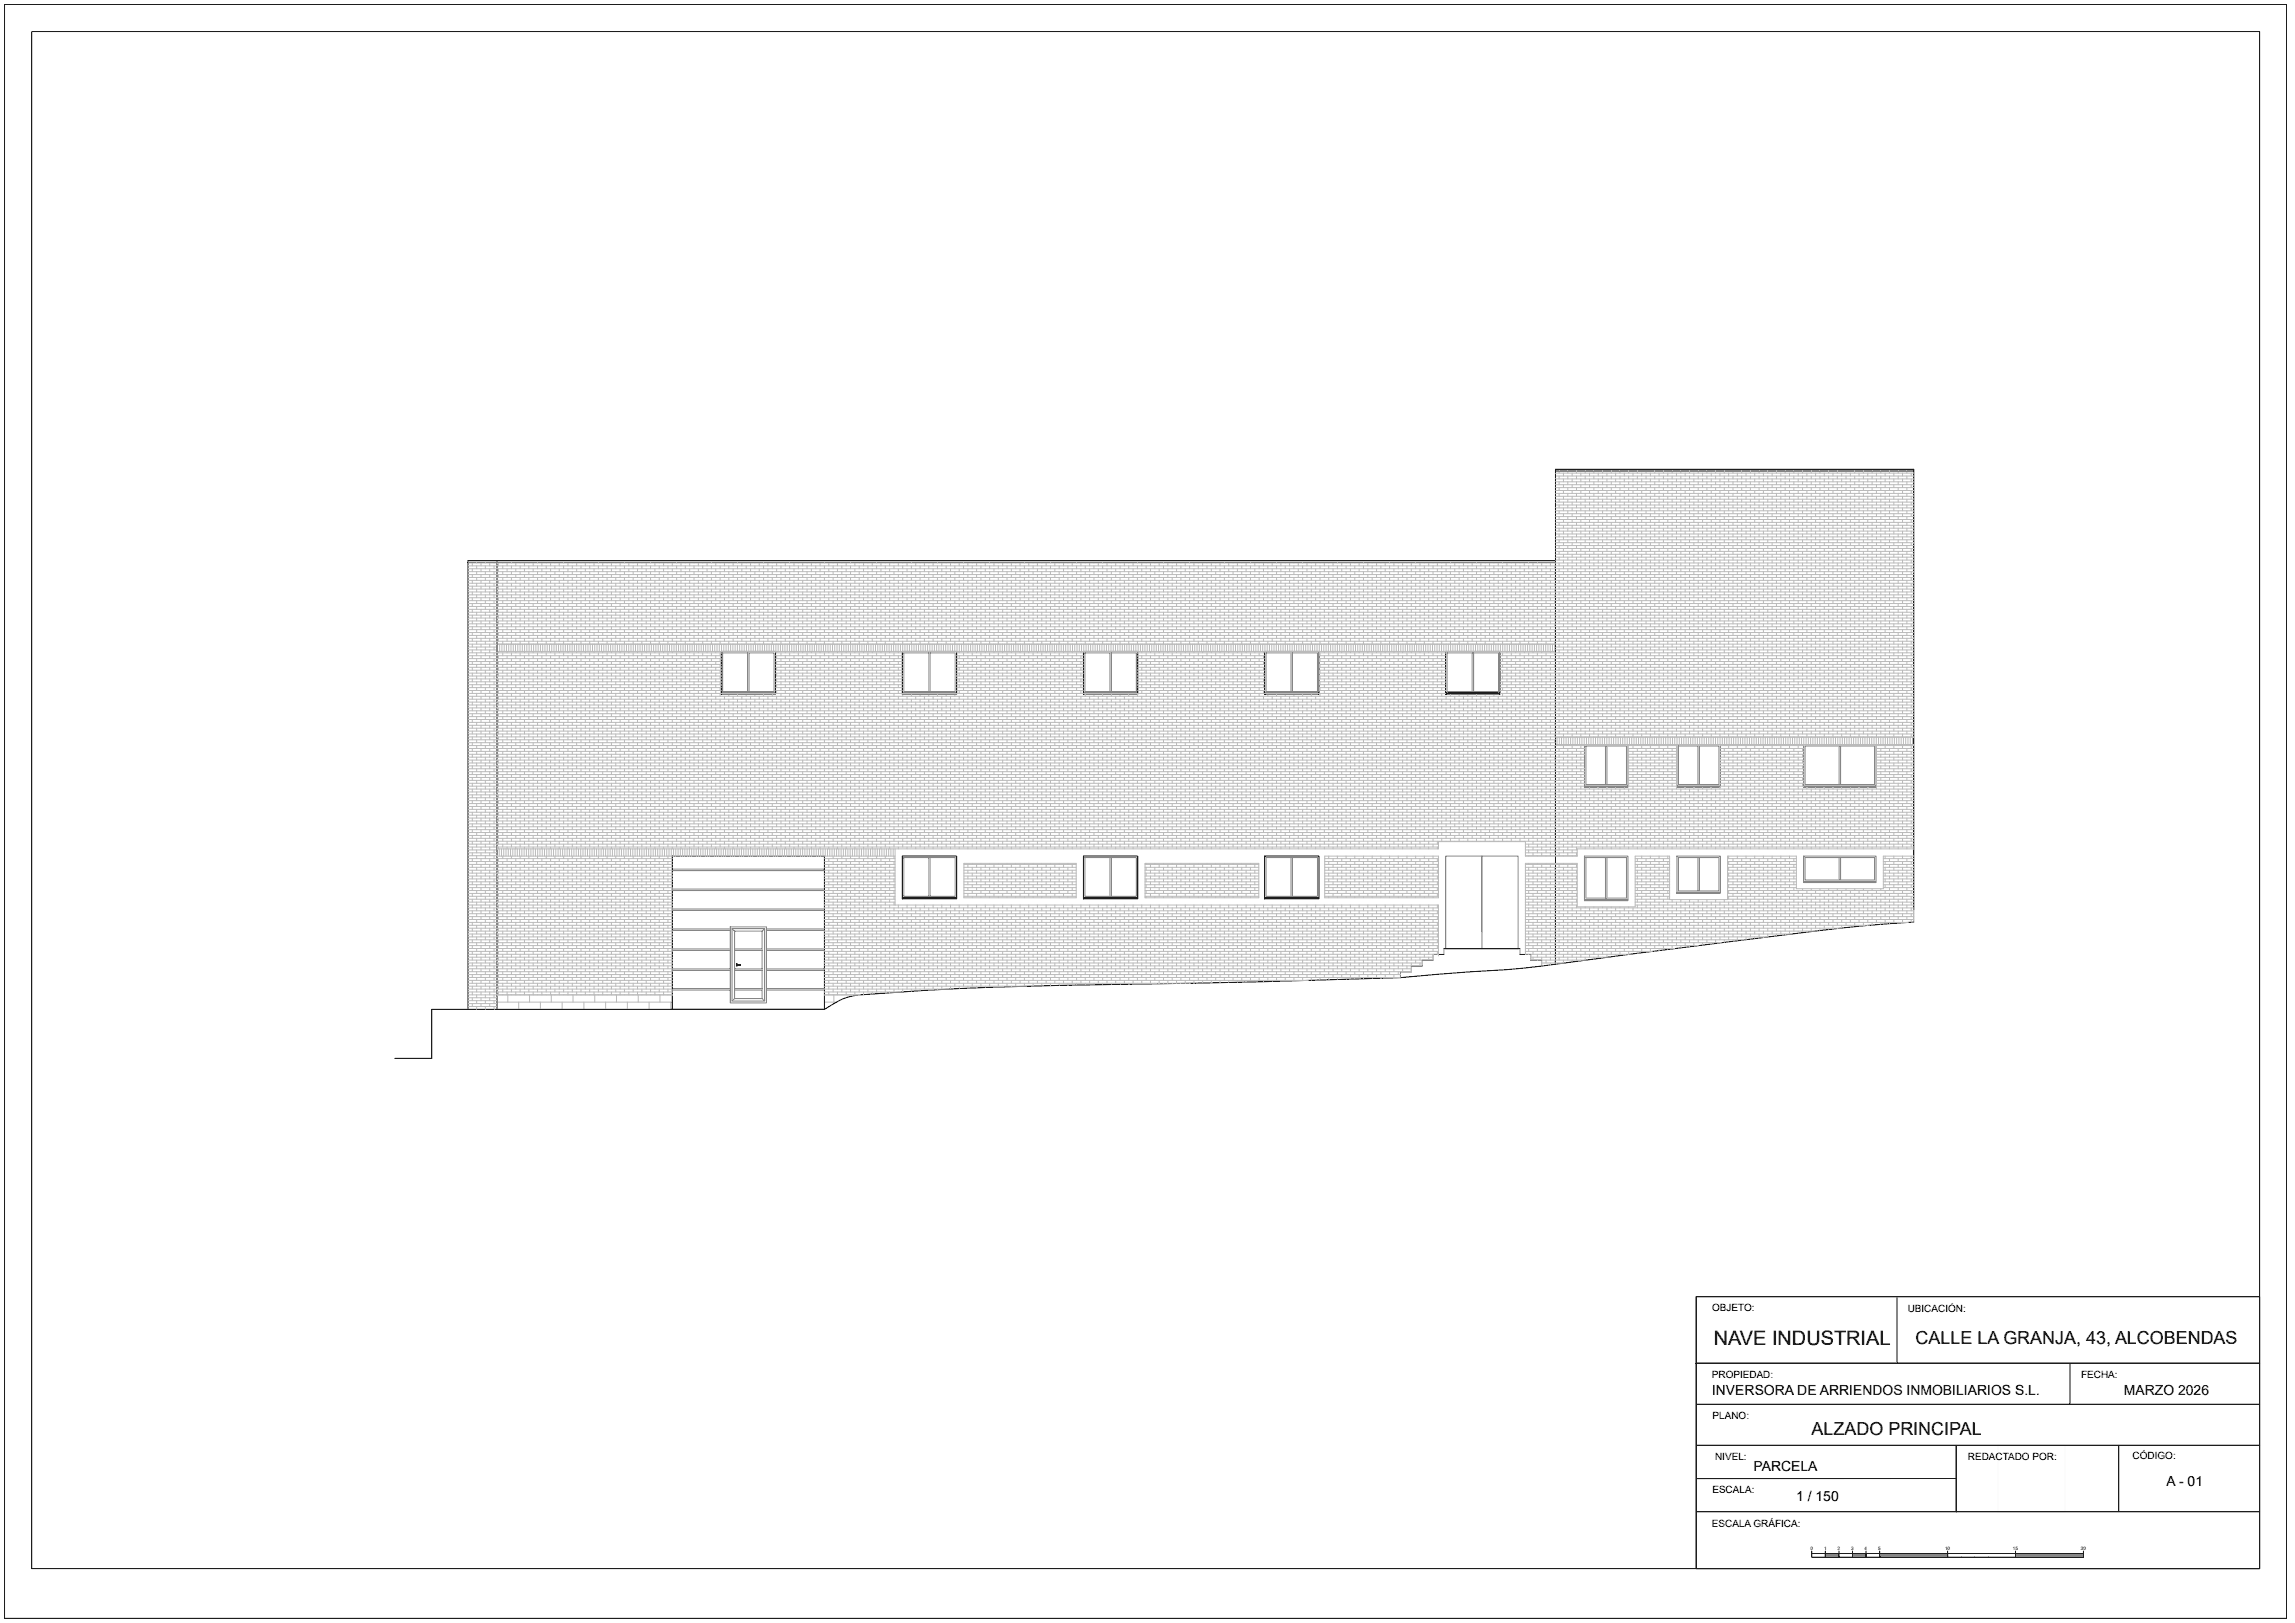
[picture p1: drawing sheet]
<svg xmlns="http://www.w3.org/2000/svg" width="420mm" height="297mm" viewBox="0 0 420 297" stroke-linecap="round" stroke-linejoin="round" font-family="sans-serif">
<defs><g id="words">
<text font-size="3.6" x="313.6" y="246.1">NAVE INDUSTRIAL</text>
<g font-size="3.3">
<text x="350.6" y="245.9">CALLE LA GRANJA, 43, ALCOBENDAS</text>
<text x="331.5" y="262.5">ALZADO PRINCIPAL</text>
</g>
<g font-size="2.6">
<text x="313.3" y="255.3">INVERSORA DE ARRIENDOS INMOBILIARIOS S.L.</text>
<text x="388.7" y="255.3">MARZO 2026</text>
<text x="320.9" y="269.1">PARCELA</text>
<text x="328.7" y="274.7">1 / 150</text>
<text x="396.5" y="272">A - 01</text>
</g>
<g font-size="1.8">
<text x="313.4" y="240">OBJETO:</text>
<text x="349.1" y="240.1">UBICACIÓN:</text>
<text x="313.3" y="252.2">PROPIEDAD:</text>
<text x="380.9" y="252.2">FECHA:</text>
<text x="313.4" y="259.7">PLANO:</text>
<text x="313.9" y="267.2">NIVEL:</text>
<text x="360.1" y="267.2">REDACTADO POR:</text>
<text x="390.3" y="267">CÓDIGO:</text>
<text x="313.4" y="273.3">ESCALA:</text>
<text x="313.3" y="279.5">ESCALA GRÁFICA:</text>
</g>
<g font-size=".9">
<text x="331.3" y="283.6">0</text>
<text x="333.8" y="283.6">1</text>
<text x="336.3" y="283.6">2</text>
<text x="338.7" y="283.6">3</text>
<text x="341.2" y="283.6">4</text>
<text x="343.7" y="283.6">5</text>
<text x="356" y="283.6">10</text>
<text x="368.4" y="283.6">15</text>
<text x="380.8" y="283.6">20</text>
</g>
</g></defs>
<!-- layer: Cartelas -->
<path d="M365.7 264.5h12.2v12.1h-12.2z" fill="none" stroke="#fafafa" stroke-width=".18"/>
<path d="M.8 .8h417.7v295.4h-417.7zM310.4 237.3v49.7h103.1M310.4 237.3h103.1v49.7h-103.1zM310.4 249.5h103.1M310.4 257h103.1M378.8 249.5v7.5M310.4 276.6h103.1M310.4 264.5h103.1M358 264.5v12.1M358 270.6h-47.6M331.6 283.8v1.2h2.4" fill="none" stroke="#000" stroke-width=".18"/>
<path d="M334.1 284.3h22.3v.6h-22.3z" fill="#989898"/>
<path d="M331.6 284.3h37.3M334 283.8v1.2h34.9M336.5 283.8v1.2M339 283.8v1.2M341.5 283.8v1.2M344 283.8v1.2M356.4 283.8v1.2" fill="none" stroke="#000" stroke-width=".18"/>
<path d="M368.9 284.3h12.4v.6h-12.4z" fill="#989898"/>
<path d="M5.8 5.8h407.7v281.2h-407.7zM347.2 237.3v12.2M310.4 249.5h103.1M358 264.5v12.1M387.7 264.5v12.1M368.9 283.8v1.2h12.4v-1.2M368.9 284.3h12.4" fill="none" stroke="#000" stroke-width=".18"/>
<!-- layer: Alzados -->
<g fill="none" stroke="#000" stroke-width=".18">
<path d="M284.7 86.2h65.5M85.6 102.9h199.1M90.9 102.6v82.1M132 119.2h9.9v7.6h-9.9zM165.1 119.2h10v7.6h-10zM198.3 119.2h9.9v7.6h-9.9zM231.4 119.2h10v7.6h-10zM264.6 119.2h9.9v7.6h-9.9zM284.7 102.6h-199.1v82.1M132 126.8h9.9v.2h-9.9zM165.1 126.8h10v.2h-10zM198.3 126.8h9.9v.2h-9.9z"/>
<path d="M231.4 126.8h10v.2h-10zM264.6 126.8h9.9v.2h-9.9zM165.1 156.7h10v7.6h-10zM198.3 156.7h9.9v7.6h-9.9zM231.4 156.7h10v7.6h-10zM134.8 176.5h.7v.1h-.7zM134.9 176.5v-.2h-.1v.5h.1v-.2M165.1 164.3h10v.2h-10zM198.3 164.3h9.9v.2h-9.9zM231.4 164.3h10v.2h-10zM256.3 177.8h2M258.3 176.8h2"/>
<path d="M260.3 175.7h2M262.3 174.7h1.9M264.2 173.6h14M278.2 174.7h2M280.2 175.7h1.9M350.2 168.7a253.1 253.1 0 0 0-17 1.6l-54.3 6.9-22.6 1.7a2839.1 2839.1 0 0 1-62.2 1.4 576.8 576.8 0 0 0-37.3 1.8 10.3 10.3 0 0 0-4.5 1.8l-1.4 .8M350.2 166.5v-80.6h-65.5v90.5M123 184.7v-28h27.9v28M150.9 184.7h-71.9v9h-6.7"/>
</g>
<!-- layer: Carpinteria  -->
<g fill="none" stroke="#808080" stroke-width=".18">
<path d="M132.2 119.5h9.5v7.1h-9.5zM136.8 119.5v7.1M137.1 119.5v7.1M165.4 119.5h9.4v7.1h-9.4zM170 119.5v7.1M170.2 119.5v7.1M198.5 119.5h9.5v7.1h-9.5zM203.1 119.5v7.1M203.4 119.5v7.1M231.7 119.5h9.4v7.1h-9.4zM236.3 119.5v7.1M236.5 119.5v7.1"/>
<path d="M264.8 119.5h9.5v7.1h-9.5zM269.4 119.5v7.1M269.7 119.5v7.1M290 136.2h7.9v7.7h-7.9zM290.2 136.5h7.5v7.1h-7.5zM293.8 136.5v7.1M294.1 136.5v7.1M306.9 136.2h7.9v7.7h-7.9zM307.1 136.5h7.5v7.1h-7.5zM310.7 136.5v7.1M311 136.5v7.1M330.1 136.2h13.2v7.7h-13.2z"/>
<path d="M330.3 136.5h12.8v7.1h-12.8zM336.6 136.5v7.1M336.8 136.5v7.1M123 159.1h27.9M123 159.3h27.9M165.4 156.9h9.4v7.1h-9.4zM170 156.9v7.1M170.2 156.9v7.1M198.5 156.9h9.5v7.1h-9.5zM203.1 156.9v7.1M203.4 156.9v7.1M231.7 156.9h9.4v7.1h-9.4z"/>
<path d="M236.3 156.9v7.1M236.5 156.9v7.1M264.6 156.7h13.2v16.9h-13.2zM271.2 156.7v16.9M290 143.9h7.9v.2h-7.9zM290 156.7h7.9v7.9h-7.9zM290.2 156.9h7.5v7.5h-7.5zM293.8 156.9v7.5M294.1 156.9v7.5M306.9 143.9h7.9v.2h-7.9zM306.9 156.7h7.9v6.6h-7.9zM307.1 156.9h7.5v6.1h-7.5z"/>
<path d="M310.7 156.9v6.1M311 156.9v6.1M330.1 143.9h13.2v.2h-13.2zM330.1 156.7h13.2v4.6h-13.2zM330.3 156.9h12.8v4.1h-12.8zM336.6 156.9v4.1M336.8 156.9v4.1M123 177.3h10.6M123 170h10.6M123 177.5h10.6M123 173.6h10.6M123 173.9h10.6"/>
<path d="M123 166.3h27.9M123 170.3h10.6M123 162.7h27.9M123 166.6h27.9M123 163h27.9M133.6 169.6h6.7v13.9h-6.7zM134 169.9h5.9v13.3h-5.9zM134 169.9l.4 .5M134.4 170.4h5.1v12.3h-5.1zM134.4 177.3h5.1M134.4 177.5h5.1M134.4 173.6h5.1"/>
<path d="M134.4 173.9h5.1M139.9 169.9l-.4 .5M140.3 177.3h10.6M140.3 170h10.6M140.3 177.5h10.6M140.3 173.6h10.6M140.3 173.9h10.6M140.3 170.3h10.6M290 164.6h7.9v.2h-7.9zM306.9 163.3h7.9v.2h-7.9zM330.1 161.3h13.2v.2h-13.2zM123 180.9h10.6"/>
<path d="M123 181.2h10.6M134.4 180.9h5.1M134.4 182.7l-.4 .5M134.4 181.2h5.1M139.5 182.7l.4 .5M140.3 180.9h10.6M140.3 181.2h10.6"/>
</g>
<!-- layer: Sombreados -->
<g fill="none" stroke="#bababa" stroke-width=".18">
<path d="M284.7 86.6h65.5M284.7 87.1h65.5M284.7 87.6h65.5M284.7 88.2h65.5M284.7 88.7h65.5M284.7 89.2h65.5M284.7 89.8h65.5M284.7 90.3h65.5M284.7 90.8h65.5M284.7 91.4h65.5M284.7 91.9h65.5M284.7 92.4h65.5"/>
<path d="M284.7 92.9h65.5M284.7 93.5h65.5M284.7 94h65.5M284.7 94.5h65.5M284.7 95.1h65.5M284.7 95.6h65.5M284.7 96.1h65.5M284.7 96.7h65.5M284.7 97.2h65.5M284.7 97.7h65.5M284.7 98.2h65.5M284.7 98.8h65.5"/>
<path d="M284.7 99.3h65.5M284.7 99.8h65.5M285.3 86.2v.4M285.3 87.1v.5M285.3 88.2v.5M285.3 89.2v.6M285.3 90.3v.5M285.3 91.4v.5M285.3 92.4v.5M285.3 93.5v.5M285.3 94.5v.6M285.3 95.6v.5"/>
<path d="M285.3 96.7v.5M285.3 97.7v.5M285.3 98.8v.5M285.3 99.8v.6M286.1 86.6v.5M286.1 87.6v.6M286.1 88.7v.5M286.1 89.8v.5M286.1 90.8v.6M286.1 91.9v.5M286.1 92.9v.6M286.1 94v.5"/>
<path d="M286.1 95.1v.5M286.1 96.1v.6M286.1 97.2v.5M286.1 98.2v.6M286.1 99.3v.5M286.9 86.2v.4M286.9 87.1v.5M286.9 88.2v.5M286.9 89.2v.6M286.9 90.3v.5M286.9 91.4v.5M286.9 92.4v.5"/>
<path d="M286.9 93.5v.5M286.9 94.5v.6M286.9 95.6v.5M286.9 96.7v.5M286.9 97.7v.5M286.9 98.8v.5M286.9 99.8v.6M287.7 86.6v.5M287.7 87.6v.6M287.7 88.7v.5M287.7 89.8v.5M287.7 90.8v.6"/>
<path d="M287.7 91.9v.5M287.7 92.9v.6M287.7 94v.5M287.7 95.1v.5M287.7 96.1v.6M287.7 97.2v.5M287.7 98.2v.6M287.7 99.3v.5M288.5 86.2v.4M288.5 87.1v.5M288.5 88.2v.5M288.5 89.2v.6"/>
<path d="M288.5 90.3v.5M288.5 91.4v.5M288.5 92.4v.5M288.5 93.5v.5M288.5 94.5v.6M288.5 95.6v.5M288.5 96.7v.5M288.5 97.7v.5M288.5 98.8v.5M288.5 99.8v.6M289.3 86.6v.5M289.3 87.6v.6"/>
<path d="M289.3 88.7v.5M289.3 89.8v.5M289.3 90.8v.6M289.3 91.9v.5M289.3 92.9v.6M289.3 94v.5M289.3 95.1v.5M289.3 96.1v.6M289.3 97.2v.5M289.3 98.2v.6M289.3 99.3v.5M290.1 86.2v.4"/>
<path d="M290.1 87.1v.5M290.1 88.2v.5M290.1 89.2v.6M290.1 90.3v.5M290.1 91.4v.5M290.1 92.4v.5M290.1 93.5v.5M290.1 94.5v.6M290.1 95.6v.5M290.1 96.7v.5M290.1 97.7v.5M290.1 98.8v.5"/>
<path d="M290.1 99.8v.6M290.9 86.6v.5M290.9 87.6v.6M290.9 88.7v.5M290.9 89.8v.5M290.9 90.8v.6M290.9 91.9v.5M290.9 92.9v.6M290.9 94v.5M290.9 95.1v.5M290.9 96.1v.6M290.9 97.2v.5"/>
<path d="M290.9 98.2v.6M290.9 99.3v.5M291.7 86.2v.4M291.7 87.1v.5M291.7 88.2v.5M291.7 89.2v.6M291.7 90.3v.5M291.7 91.4v.5M291.7 92.4v.5M291.7 93.5v.5M291.7 94.5v.6M291.7 95.6v.5"/>
<path d="M291.7 96.7v.5M291.7 97.7v.5M291.7 98.8v.5M291.7 99.8v.6M292.5 86.6v.5M292.5 87.6v.6M292.5 88.7v.5M292.5 89.8v.5M292.5 90.8v.6M292.5 91.9v.5M292.5 92.9v.6M292.5 94v.5"/>
<path d="M292.5 95.1v.5M292.5 96.1v.6M292.5 97.2v.5M292.5 98.2v.6M292.5 99.3v.5M293.3 86.2v.4M293.3 87.1v.5M293.3 88.2v.5M293.3 89.2v.6M293.3 90.3v.5M293.3 91.4v.5M293.3 92.4v.5"/>
<path d="M293.3 93.5v.5M293.3 94.5v.6M293.3 95.6v.5M293.3 96.7v.5M293.3 97.7v.5M293.3 98.8v.5M293.3 99.8v.6M294.1 86.6v.5M294.1 87.6v.6M294.1 88.7v.5M294.1 89.8v.5M294.1 90.8v.6"/>
<path d="M294.1 91.9v.5M294.1 92.9v.6M294.1 94v.5M294.1 95.1v.5M294.1 96.1v.6M294.1 97.2v.5M294.1 98.2v.6M294.1 99.3v.5M294.9 86.2v.4M294.9 87.1v.5M294.9 88.2v.5M294.9 89.2v.6"/>
<path d="M294.9 90.3v.5M294.9 91.4v.5M294.9 92.4v.5M294.9 93.5v.5M294.9 94.5v.6M294.9 95.6v.5M294.9 96.7v.5M294.9 97.7v.5M294.9 98.8v.5M294.9 99.8v.6M295.7 86.6v.5M295.7 87.6v.6"/>
<path d="M295.7 88.7v.5M295.7 89.8v.5M295.7 90.8v.6M295.7 91.9v.5M295.7 92.9v.6M295.7 94v.5M295.7 95.1v.5M295.7 96.1v.6M295.7 97.2v.5M295.7 98.2v.6M295.7 99.3v.5M296.5 86.2v.4"/>
<path d="M296.5 87.1v.5M296.5 88.2v.5M296.5 89.2v.6M296.5 90.3v.5M296.5 91.4v.5M296.5 92.4v.5M296.5 93.5v.5M296.5 94.5v.6M296.5 95.6v.5M296.5 96.7v.5M296.5 97.7v.5M296.5 98.8v.5"/>
<path d="M296.5 99.8v.6M297.3 86.6v.5M297.3 87.6v.6M297.3 88.7v.5M297.3 89.8v.5M297.3 90.8v.6M297.3 91.9v.5M297.3 92.9v.6M297.3 94v.5M297.3 95.1v.5M297.3 96.1v.6M297.3 97.2v.5"/>
<path d="M297.3 98.2v.6M297.3 99.3v.5M298.1 86.2v.4M298.1 87.1v.5M298.1 88.2v.5M298.1 89.2v.6M298.1 90.3v.5M298.1 91.4v.5M298.1 92.4v.5M298.1 93.5v.5M298.1 94.5v.6M298.1 95.6v.5"/>
<path d="M298.1 96.7v.5M298.1 97.7v.5M298.1 98.8v.5M298.1 99.8v.6M298.9 86.6v.5M298.9 87.6v.6M298.9 88.7v.5M298.9 89.8v.5M298.9 90.8v.6M298.9 91.9v.5M298.9 92.9v.6M298.9 94v.5"/>
<path d="M298.9 95.1v.5M298.9 96.1v.6M298.9 97.2v.5M298.9 98.2v.6M298.9 99.3v.5M299.6 86.2v.4M299.6 87.1v.5M299.6 88.2v.5M299.6 89.2v.6M299.6 90.3v.5M299.6 91.4v.5M299.6 92.4v.5"/>
<path d="M299.6 93.5v.5M299.6 94.5v.6M299.6 95.6v.5M299.6 96.7v.5M299.6 97.7v.5M299.6 98.8v.5M299.6 99.8v.6M300.4 86.6v.5M300.4 87.6v.6M300.4 88.7v.5M300.4 89.8v.5M300.4 90.8v.6"/>
<path d="M300.4 91.9v.5M300.4 92.9v.6M300.4 94v.5M300.4 95.1v.5M300.4 96.1v.6M300.4 97.2v.5M300.4 98.2v.6M300.4 99.3v.5M301.2 86.2v.4M301.2 87.1v.5M301.2 88.2v.5M301.2 89.2v.6"/>
<path d="M301.2 90.3v.5M301.2 91.4v.5M301.2 92.4v.5M301.2 93.5v.5M301.2 94.5v.6M301.2 95.6v.5M301.2 96.7v.5M301.2 97.7v.5M301.2 98.8v.5M301.2 99.8v.6M302 86.6v.5M302 87.6v.6"/>
<path d="M302 88.7v.5M302 89.8v.5M302 90.8v.6M302 91.9v.5M302 92.9v.6M302 94v.5M302 95.1v.5M302 96.1v.6M302 97.2v.5M302 98.2v.6M302 99.3v.5M302.8 86.2v.4"/>
<path d="M302.8 87.1v.5M302.8 88.2v.5M302.8 89.2v.6M302.8 90.3v.5M302.8 91.4v.5M302.8 92.4v.5M302.8 93.5v.5M302.8 94.5v.6M302.8 95.6v.5M302.8 96.7v.5M302.8 97.7v.5M302.8 98.8v.5"/>
<path d="M302.8 99.8v.6M303.6 86.6v.5M303.6 87.6v.6M303.6 88.7v.5M303.6 89.8v.5M303.6 90.8v.6M303.6 91.9v.5M303.6 92.9v.6M303.6 94v.5M303.6 95.1v.5M303.6 96.1v.6M303.6 97.2v.5"/>
<path d="M303.6 98.2v.6M303.6 99.3v.5M304.4 86.2v.4M304.4 87.1v.5M304.4 88.2v.5M304.4 89.2v.6M304.4 90.3v.5M304.4 91.4v.5M304.4 92.4v.5M304.4 93.5v.5M304.4 94.5v.6M304.4 95.6v.5"/>
<path d="M304.4 96.7v.5M304.4 97.7v.5M304.4 98.8v.5M304.4 99.8v.6M305.2 86.6v.5M305.2 87.6v.6M305.2 88.7v.5M305.2 89.8v.5M305.2 90.8v.6M305.2 91.9v.5M305.2 92.9v.6M305.2 94v.5"/>
<path d="M305.2 95.1v.5M305.2 96.1v.6M305.2 97.2v.5M305.2 98.2v.6M305.2 99.3v.5M306 86.2v.4M306 87.1v.5M306 88.2v.5M306 89.2v.6M306 90.3v.5M306 91.4v.5M306 92.4v.5"/>
<path d="M306 93.5v.5M306 94.5v.6M306 95.6v.5M306 96.7v.5M306 97.7v.5M306 98.8v.5M306 99.8v.6M306.8 86.6v.5M306.8 87.6v.6M306.8 88.7v.5M306.8 89.8v.5M306.8 90.8v.6"/>
<path d="M306.8 91.9v.5M306.8 92.9v.6M306.8 94v.5M306.8 95.1v.5M306.8 96.1v.6M306.8 97.2v.5M306.8 98.2v.6M306.8 99.3v.5M307.6 86.2v.4M307.6 87.1v.5M307.6 88.2v.5M307.6 89.2v.6"/>
<path d="M307.6 90.3v.5M307.6 91.4v.5M307.6 92.4v.5M307.6 93.5v.5M307.6 94.5v.6M307.6 95.6v.5M307.6 96.7v.5M307.6 97.7v.5M307.6 98.8v.5M307.6 99.8v.6M308.4 86.6v.5M308.4 87.6v.6"/>
<path d="M308.4 88.7v.5M308.4 89.8v.5M308.4 90.8v.6M308.4 91.9v.5M308.4 92.9v.6M308.4 94v.5M308.4 95.1v.5M308.4 96.1v.6M308.4 97.2v.5M308.4 98.2v.6M308.4 99.3v.5M309.2 86.2v.4"/>
<path d="M309.2 87.1v.5M309.2 88.2v.5M309.2 89.2v.6M309.2 90.3v.5M309.2 91.4v.5M309.2 92.4v.5M309.2 93.5v.5M309.2 94.5v.6M309.2 95.6v.5M309.2 96.7v.5M309.2 97.7v.5M309.2 98.8v.5"/>
<path d="M309.2 99.8v.6M310 86.6v.5M310 87.6v.6M310 88.7v.5M310 89.8v.5M310 90.8v.6M310 91.9v.5M310 92.9v.6M310 94v.5M310 95.1v.5M310 96.1v.6M310 97.2v.5"/>
<path d="M310 98.2v.6M310 99.3v.5M310.8 86.2v.4M310.8 87.1v.5M310.8 88.2v.5M310.8 89.2v.6M310.8 90.3v.5M310.8 91.4v.5M310.8 92.4v.5M310.8 93.5v.5M310.8 94.5v.6M310.8 95.6v.5"/>
<path d="M310.8 96.7v.5M310.8 97.7v.5M310.8 98.8v.5M310.8 99.8v.6M311.6 86.6v.5M311.6 87.6v.6M311.6 88.7v.5M311.6 89.8v.5M311.6 90.8v.6M311.6 91.9v.5M311.6 92.9v.6M311.6 94v.5"/>
<path d="M311.6 95.1v.5M311.6 96.1v.6M311.6 97.2v.5M311.6 98.2v.6M311.6 99.3v.5M312.4 86.2v.4M312.4 87.1v.5M312.4 88.2v.5M312.4 89.2v.6M312.4 90.3v.5M312.4 91.4v.5M312.4 92.4v.5"/>
<path d="M312.4 93.5v.5M312.4 94.5v.6M312.4 95.6v.5M312.4 96.7v.5M312.4 97.7v.5M312.4 98.8v.5M312.4 99.8v.6M313.2 86.6v.5M313.2 87.6v.6M313.2 88.7v.5M313.2 89.8v.5M313.2 90.8v.6"/>
<path d="M313.2 91.9v.5M313.2 92.9v.6M313.2 94v.5M313.2 95.1v.5M313.2 96.1v.6M313.2 97.2v.5M313.2 98.2v.6M313.2 99.3v.5M314 86.2v.4M314 87.1v.5M314 88.2v.5M314 89.2v.6"/>
<path d="M314 90.3v.5M314 91.4v.5M314 92.4v.5M314 93.5v.5M314 94.5v.6M314 95.6v.5M314 96.7v.5M314 97.7v.5M314 98.8v.5M314 99.8v.6M314.8 86.6v.5M314.8 87.6v.6"/>
<path d="M314.8 88.7v.5M314.8 89.8v.5M314.8 90.8v.6M314.8 91.9v.5M314.8 92.9v.6M314.8 94v.5M314.8 95.1v.5M314.8 96.1v.6M314.8 97.2v.5M314.8 98.2v.6M314.8 99.3v.5M315.6 86.2v.4"/>
<path d="M315.6 87.1v.5M315.6 88.2v.5M315.6 89.2v.6M315.6 90.3v.5M315.6 91.4v.5M315.6 92.4v.5M315.6 93.5v.5M315.6 94.5v.6M315.6 95.6v.5M315.6 96.7v.5M315.6 97.7v.5M315.6 98.8v.5"/>
<path d="M315.6 99.8v.6M316.4 86.6v.5M316.4 87.6v.6M316.4 88.7v.5M316.4 89.8v.5M316.4 90.8v.6M316.4 91.9v.5M316.4 92.9v.6M316.4 94v.5M316.4 95.1v.5M316.4 96.1v.6M316.4 97.2v.5"/>
<path d="M316.4 98.2v.6M316.4 99.3v.5M317.1 86.2v.4M317.1 87.1v.5M317.1 88.2v.5M317.1 89.2v.6M317.1 90.3v.5M317.1 91.4v.5M317.1 92.4v.5M317.1 93.5v.5M317.1 94.5v.6M317.1 95.6v.5"/>
<path d="M317.1 96.7v.5M317.1 97.7v.5M317.1 98.8v.5M317.1 99.8v.6M317.9 86.6v.5M317.9 87.6v.6M317.9 88.7v.5M317.9 89.8v.5M317.9 90.8v.6M317.9 91.9v.5M317.9 92.9v.6M317.9 94v.5"/>
<path d="M317.9 95.1v.5M317.9 96.1v.6M317.9 97.2v.5M317.9 98.2v.6M317.9 99.3v.5M318.7 86.2v.4M318.7 87.1v.5M318.7 88.2v.5M318.7 89.2v.6M318.7 90.3v.5M318.7 91.4v.5M318.7 92.4v.5"/>
<path d="M318.7 93.5v.5M318.7 94.5v.6M318.7 95.6v.5M318.7 96.7v.5M318.7 97.7v.5M318.7 98.8v.5M318.7 99.8v.6M319.5 86.6v.5M319.5 87.6v.6M319.5 88.7v.5M319.5 89.8v.5M319.5 90.8v.6"/>
<path d="M319.5 91.9v.5M319.5 92.9v.6M319.5 94v.5M319.5 95.1v.5M319.5 96.1v.6M319.5 97.2v.5M319.5 98.2v.6M319.5 99.3v.5M320.3 86.2v.4M320.3 87.1v.5M320.3 88.2v.5M320.3 89.2v.6"/>
<path d="M320.3 90.3v.5M320.3 91.4v.5M320.3 92.4v.5M320.3 93.5v.5M320.3 94.5v.6M320.3 95.6v.5M320.3 96.7v.5M320.3 97.7v.5M320.3 98.8v.5M320.3 99.8v.6M321.1 86.6v.5M321.1 87.6v.6"/>
<path d="M321.1 88.7v.5M321.1 89.8v.5M321.1 90.8v.6M321.1 91.9v.5M321.1 92.9v.6M321.1 94v.5M321.1 95.1v.5M321.1 96.1v.6M321.1 97.2v.5M321.1 98.2v.6M321.1 99.3v.5M321.9 86.2v.4"/>
<path d="M321.9 87.1v.5M321.9 88.2v.5M321.9 89.2v.6M321.9 90.3v.5M321.9 91.4v.5M321.9 92.4v.5M321.9 93.5v.5M321.9 94.5v.6M321.9 95.6v.5M321.9 96.7v.5M321.9 97.7v.5M321.9 98.8v.5"/>
<path d="M321.9 99.8v.6M322.7 86.6v.5M322.7 87.6v.6M322.7 88.7v.5M322.7 89.8v.5M322.7 90.8v.6M322.7 91.9v.5M322.7 92.9v.6M322.7 94v.5M322.7 95.1v.5M322.7 96.1v.6M322.7 97.2v.5"/>
<path d="M322.7 98.2v.6M322.7 99.3v.5M323.5 86.2v.4M323.5 87.1v.5M323.5 88.2v.5M323.5 89.2v.6M323.5 90.3v.5M323.5 91.4v.5M323.5 92.4v.5M323.5 93.5v.5M323.5 94.5v.6M323.5 95.6v.5"/>
<path d="M323.5 96.7v.5M323.5 97.7v.5M323.5 98.8v.5M323.5 99.8v.6M324.3 86.6v.5M324.3 87.6v.6M324.3 88.7v.5M324.3 89.8v.5M324.3 90.8v.6M324.3 91.9v.5M324.3 92.9v.6M324.3 94v.5"/>
<path d="M324.3 95.1v.5M324.3 96.1v.6M324.3 97.2v.5M324.3 98.2v.6M324.3 99.3v.5M325.1 86.2v.4M325.1 87.1v.5M325.1 88.2v.5M325.1 89.2v.6M325.1 90.3v.5M325.1 91.4v.5M325.1 92.4v.5"/>
<path d="M325.1 93.5v.5M325.1 94.5v.6M325.1 95.6v.5M325.1 96.7v.5M325.1 97.7v.5M325.1 98.8v.5M325.1 99.8v.6M325.9 86.6v.5M325.9 87.6v.6M325.9 88.7v.5M325.9 89.8v.5M325.9 90.8v.6"/>
<path d="M325.9 91.9v.5M325.9 92.9v.6M325.9 94v.5M325.9 95.1v.5M325.9 96.1v.6M325.9 97.2v.5M325.9 98.2v.6M325.9 99.3v.5M326.7 86.2v.4M326.7 87.1v.5M326.7 88.2v.5M326.7 89.2v.6"/>
<path d="M326.7 90.3v.5M326.7 91.4v.5M326.7 92.4v.5M326.7 93.5v.5M326.7 94.5v.6M326.7 95.6v.5M326.7 96.7v.5M326.7 97.7v.5M326.7 98.8v.5M326.7 99.8v.6M327.5 86.6v.5M327.5 87.6v.6"/>
<path d="M327.5 88.7v.5M327.5 89.8v.5M327.5 90.8v.6M327.5 91.9v.5M327.5 92.9v.6M327.5 94v.5M327.5 95.1v.5M327.5 96.1v.6M327.5 97.2v.5M327.5 98.2v.6M327.5 99.3v.5M328.3 86.2v.4"/>
<path d="M328.3 87.1v.5M328.3 88.2v.5M328.3 89.2v.6M328.3 90.3v.5M328.3 91.4v.5M328.3 92.4v.5M328.3 93.5v.5M328.3 94.5v.6M328.3 95.6v.5M328.3 96.7v.5M328.3 97.7v.5M328.3 98.8v.5"/>
<path d="M328.3 99.8v.6M329.1 86.6v.5M329.1 87.6v.6M329.1 88.7v.5M329.1 89.8v.5M329.1 90.8v.6M329.1 91.9v.5M329.1 92.9v.6M329.1 94v.5M329.1 95.1v.5M329.1 96.1v.6M329.1 97.2v.5"/>
<path d="M329.1 98.2v.6M329.1 99.3v.5M329.9 86.2v.4M329.9 87.1v.5M329.9 88.2v.5M329.9 89.2v.6M329.9 90.3v.5M329.9 91.4v.5M329.9 92.4v.5M329.9 93.5v.5M329.9 94.5v.6M329.9 95.6v.5"/>
<path d="M329.9 96.7v.5M329.9 97.7v.5M329.9 98.8v.5M329.9 99.8v.6M330.7 86.6v.5M330.7 87.6v.6M330.7 88.7v.5M330.7 89.8v.5M330.7 90.8v.6M330.7 91.9v.5M330.7 92.9v.6M330.7 94v.5"/>
<path d="M330.7 95.1v.5M330.7 96.1v.6M330.7 97.2v.5M330.7 98.2v.6M330.7 99.3v.5M331.5 86.2v.4M331.5 87.1v.5M331.5 88.2v.5M331.5 89.2v.6M331.5 90.3v.5M331.5 91.4v.5M331.5 92.4v.5"/>
<path d="M331.5 93.5v.5M331.5 94.5v.6M331.5 95.6v.5M331.5 96.7v.5M331.5 97.7v.5M331.5 98.8v.5M331.5 99.8v.6M332.3 86.6v.5M332.3 87.6v.6M332.3 88.7v.5M332.3 89.8v.5M332.3 90.8v.6"/>
<path d="M332.3 91.9v.5M332.3 92.9v.6M332.3 94v.5M332.3 95.1v.5M332.3 96.1v.6M332.3 97.2v.5M332.3 98.2v.6M332.3 99.3v.5M333.1 86.2v.4M333.1 87.1v.5M333.1 88.2v.5M333.1 89.2v.6"/>
<path d="M333.1 90.3v.5M333.1 91.4v.5M333.1 92.4v.5M333.1 93.5v.5M333.1 94.5v.6M333.1 95.6v.5M333.1 96.7v.5M333.1 97.7v.5M333.1 98.8v.5M333.1 99.8v.6M333.9 86.6v.5M333.9 87.6v.6"/>
<path d="M333.9 88.7v.5M333.9 89.8v.5M333.9 90.8v.6M333.9 91.9v.5M333.9 92.9v.6M333.9 94v.5M333.9 95.1v.5M333.9 96.1v.6M333.9 97.2v.5M333.9 98.2v.6M333.9 99.3v.5M334.7 86.2v.4"/>
<path d="M334.7 87.1v.5M334.7 88.2v.5M334.7 89.2v.6M334.7 90.3v.5M334.7 91.4v.5M334.7 92.4v.5M334.7 93.5v.5M334.7 94.5v.6M334.7 95.6v.5M334.7 96.7v.5M334.7 97.7v.5M334.7 98.8v.5"/>
<path d="M334.7 99.8v.6M335.4 86.6v.5M335.4 87.6v.6M335.4 88.7v.5M335.4 89.8v.5M335.4 90.8v.6M335.4 91.9v.5M335.4 92.9v.6M335.4 94v.5M335.4 95.1v.5M335.4 96.1v.6M335.4 97.2v.5"/>
<path d="M335.4 98.2v.6M335.4 99.3v.5M336.2 86.2v.4M336.2 87.1v.5M336.2 88.2v.5M336.2 89.2v.6M336.2 90.3v.5M336.2 91.4v.5M336.2 92.4v.5M336.2 93.5v.5M336.2 94.5v.6M336.2 95.6v.5"/>
<path d="M336.2 96.7v.5M336.2 97.7v.5M336.2 98.8v.5M336.2 99.8v.6M337 86.6v.5M337 87.6v.6M337 88.7v.5M337 89.8v.5M337 90.8v.6M337 91.9v.5M337 92.9v.6M337 94v.5"/>
<path d="M337 95.1v.5M337 96.1v.6M337 97.2v.5M337 98.2v.6M337 99.3v.5M337.8 86.2v.4M337.8 87.1v.5M337.8 88.2v.5M337.8 89.2v.6M337.8 90.3v.5M337.8 91.4v.5M337.8 92.4v.5"/>
<path d="M337.8 93.5v.5M337.8 94.5v.6M337.8 95.6v.5M337.8 96.7v.5M337.8 97.7v.5M337.8 98.8v.5M337.8 99.8v.6M338.6 86.6v.5M338.6 87.6v.6M338.6 88.7v.5M338.6 89.8v.5M338.6 90.8v.6"/>
<path d="M338.6 91.9v.5M338.6 92.9v.6M338.6 94v.5M338.6 95.1v.5M338.6 96.1v.6M338.6 97.2v.5M338.6 98.2v.6M338.6 99.3v.5M339.4 86.2v.4M339.4 87.1v.5M339.4 88.2v.5M339.4 89.2v.6"/>
<path d="M339.4 90.3v.5M339.4 91.4v.5M339.4 92.4v.5M339.4 93.5v.5M339.4 94.5v.6M339.4 95.6v.5M339.4 96.7v.5M339.4 97.7v.5M339.4 98.8v.5M339.4 99.8v.6M340.2 86.6v.5M340.2 87.6v.6"/>
<path d="M340.2 88.7v.5M340.2 89.8v.5M340.2 90.8v.6M340.2 91.9v.5M340.2 92.9v.6M340.2 94v.5M340.2 95.1v.5M340.2 96.1v.6M340.2 97.2v.5M340.2 98.2v.6M340.2 99.3v.5M341 86.2v.4"/>
<path d="M341 87.1v.5M341 88.2v.5M341 89.2v.6M341 90.3v.5M341 91.4v.5M341 92.4v.5M341 93.5v.5M341 94.5v.6M341 95.6v.5M341 96.7v.5M341 97.7v.5M341 98.8v.5"/>
<path d="M341 99.8v.6M341.8 86.6v.5M341.8 87.6v.6M341.8 88.7v.5M341.8 89.8v.5M341.8 90.8v.6M341.8 91.9v.5M341.8 92.9v.6M341.8 94v.5M341.8 95.1v.5M341.8 96.1v.6M341.8 97.2v.5"/>
<path d="M341.8 98.2v.6M341.8 99.3v.5M342.6 86.2v.4M342.6 87.1v.5M342.6 88.2v.5M342.6 89.2v.6M342.6 90.3v.5M342.6 91.4v.5M342.6 92.4v.5M342.6 93.5v.5M342.6 94.5v.6M342.6 95.6v.5"/>
<path d="M342.6 96.7v.5M342.6 97.7v.5M342.6 98.8v.5M342.6 99.8v.6M343.4 86.6v.5M343.4 87.6v.6M343.4 88.7v.5M343.4 89.8v.5M343.4 90.8v.6M343.4 91.9v.5M343.4 92.9v.6M343.4 94v.5"/>
<path d="M343.4 95.1v.5M343.4 96.1v.6M343.4 97.2v.5M343.4 98.2v.6M343.4 99.3v.5M344.2 86.2v.4M344.2 87.1v.5M344.2 88.2v.5M344.2 89.2v.6M344.2 90.3v.5M344.2 91.4v.5M344.2 92.4v.5"/>
<path d="M344.2 93.5v.5M344.2 94.5v.6M344.2 95.6v.5M344.2 96.7v.5M344.2 97.7v.5M344.2 98.8v.5M344.2 99.8v.6M345 86.6v.5M345 87.6v.6M345 88.7v.5M345 89.8v.5M345 90.8v.6"/>
<path d="M345 91.9v.5M345 92.9v.6M345 94v.5M345 95.1v.5M345 96.1v.6M345 97.2v.5M345 98.2v.6M345 99.3v.5M345.8 86.2v.4M345.8 87.1v.5M345.8 88.2v.5M345.8 89.2v.6"/>
<path d="M345.8 90.3v.5M345.8 91.4v.5M345.8 92.4v.5M345.8 93.5v.5M345.8 94.5v.6M345.8 95.6v.5M345.8 96.7v.5M345.8 97.7v.5M345.8 98.8v.5M345.8 99.8v.6M346.6 86.6v.5M346.6 87.6v.6"/>
<path d="M346.6 88.7v.5M346.6 89.8v.5M346.6 90.8v.6M346.6 91.9v.5M346.6 92.9v.6M346.6 94v.5M346.6 95.1v.5M346.6 96.1v.6M346.6 97.2v.5M346.6 98.2v.6M346.6 99.3v.5M347.4 86.2v.4"/>
<path d="M347.4 87.1v.5M347.4 88.2v.5M347.4 89.2v.6M347.4 90.3v.5M347.4 91.4v.5M347.4 92.4v.5M347.4 93.5v.5M347.4 94.5v.6M347.4 95.6v.5M347.4 96.7v.5M347.4 97.7v.5M347.4 98.8v.5"/>
<path d="M347.4 99.8v.6M348.2 86.6v.5M348.2 87.6v.6M348.2 88.7v.5M348.2 89.8v.5M348.2 90.8v.6M348.2 91.9v.5M348.2 92.9v.6M348.2 94v.5M348.2 95.1v.5M348.2 96.1v.6M348.2 97.2v.5"/>
<path d="M348.2 98.2v.6M348.2 99.3v.5M349 86.2v.4M349 87.1v.5M349 88.2v.5M349 89.2v.6M349 90.3v.5M349 91.4v.5M349 92.4v.5M349 93.5v.5M349 94.5v.6M349 95.6v.5"/>
<path d="M349 96.7v.5M349 97.7v.5M349 98.8v.5M349 99.8v.6M349.8 86.6v.5M349.8 87.6v.6M349.8 88.7v.5M349.8 89.8v.5M349.8 90.8v.6M349.8 91.9v.5M349.8 92.9v.6M349.8 94v.5"/>
<path d="M349.8 95.1v.5M349.8 96.1v.6M349.8 97.2v.5M349.8 98.2v.6M349.8 99.3v.5M85.6 103h264.6M85.6 103.6h264.6M85.6 104.1h264.6M85.6 104.6h264.6M85.6 105.1h264.6M85.6 105.7h264.6M85.6 106.2h264.6"/>
<path d="M85.6 106.7h264.6M85.6 107.3h264.6M85.6 107.8h264.6M85.6 108.3h264.6M85.6 108.9h264.6M85.6 109.4h264.6M85.6 109.9h264.6M85.6 110.4h264.6M85.6 111h264.6M85.6 111.5h264.6M85.6 112h264.6M85.6 112.6h264.6"/>
<path d="M85.6 113.1h264.6M85.6 113.6h264.6M85.6 114.2h264.6M85.6 114.7h264.6M85.6 115.2h264.6M85.6 115.8h264.6M85.6 116.3h264.6M85.6 116.8h264.6M85.6 117.3h264.6M85.6 117.9h264.6M85.6 118.4h5.3M85.6 118.9h5.3"/>
<path d="M85.6 119.5h46.4M85.6 120h46.4M86.4 103v.6M86.4 104.1v.5M86.4 105.1v.6M86.4 106.2v.5M86.4 107.3v.5M86.4 108.3v.6M86.4 109.4v.5M86.4 110.4v.6M86.4 111.5v.5M86.4 112.6v.5"/>
<path d="M86.4 113.6v.6M86.4 114.7v.5M86.4 115.8v.5M86.4 116.8v.5M86.4 117.9v.5M86.4 118.9v.6M86.4 120v.5M87.2 102.9v.1M87.2 103.6v.5M87.2 104.6v.5M87.2 105.7v.5M87.2 106.7v.6"/>
<path d="M87.2 107.8v.5M87.2 108.9v.5M87.2 109.9v.5M87.2 111v.5M87.2 112v.6M87.2 113.1v.5M87.2 114.2v.5M87.2 115.2v.6M87.2 116.3v.5M87.2 117.3v.6M87.2 118.4v.5M87.2 119.5v.5"/>
<path d="M88 103v.6M88 104.1v.5M88 105.1v.6M88 106.2v.5M88 107.3v.5M88 108.3v.6M88 109.4v.5M88 110.4v.6M88 111.5v.5M88 112.6v.5M88 113.6v.6M88 114.7v.5"/>
<path d="M88 115.8v.5M88 116.8v.5M88 117.9v.5M88 118.9v.6M88 120v.5M88.8 102.9v.1M88.8 103.6v.5M88.8 104.6v.5M88.8 105.7v.5M88.8 106.7v.6M88.8 107.8v.5M88.8 108.9v.5"/>
<path d="M88.8 109.9v.5M88.8 111v.5M88.8 112v.6M88.8 113.1v.5M88.8 114.2v.5M88.8 115.2v.6M88.8 116.3v.5M88.8 117.3v.6M88.8 118.4v.5M88.8 119.5v.5M89.6 103v.6M89.6 104.1v.5"/>
<path d="M89.6 105.1v.6M89.6 106.2v.5M89.6 107.3v.5M89.6 108.3v.6M89.6 109.4v.5M89.6 110.4v.6M89.6 111.5v.5M89.6 112.6v.5M89.6 113.6v.6M89.6 114.7v.5M89.6 115.8v.5M89.6 116.8v.5"/>
<path d="M89.6 117.9v.5M89.6 118.9v.6M89.6 120v.5M90.4 102.9v.1M90.4 103.6v.5M90.4 104.6v.5M90.4 105.7v.5M90.4 106.7v.6M90.4 107.8v.5M90.4 108.9v.5M90.4 109.9v.5M90.4 111v.5"/>
<path d="M90.4 112v.6M90.4 113.1v.5M90.4 114.2v.5M90.4 115.2v.6M90.4 116.3v.5M90.4 117.3v.6M90.4 118.4v.5M90.4 119.5v.5M90.9 117.9h193.8M90.9 119.2h193.8M91 117.9v1.3M91.2 103v.6"/>
<path d="M91.2 104.1v.5M91.2 105.1v.6M91.2 106.2v.5M91.2 107.3v.5M91.2 108.3v.6M91.2 109.4v.5M91.2 110.4v.6M91.2 111.5v.5M91.2 112.6v.5M91.2 113.6v.6M91.2 114.7v.5M91.2 115.8v.5"/>
<path d="M91.2 116.8v.5M91.2 117.9h.1M91.2 119.2v.3M91.2 120v.5M91.4 117.9v1.3M91.9 117.9v1.3M92 102.9v.1M92 103.6v.5M92 104.6v.5M92 105.7v.5M92 106.7v.6M92 107.8v.5"/>
<path d="M92 108.9v.5M92 109.9v.5M92 111v.5M92 112v.6M92 113.1v.5M92 114.2v.5M92 115.2v.6M92 116.3v.5M92 117.3v.6M92 119.5v.5M92.3 117.9v1.3M92.7 117.9v1.3"/>
<path d="M92.8 103v.6M92.8 104.1v.5M92.8 105.1v.6M92.8 106.2v.5M92.8 107.3v.5M92.8 108.3v.6M92.8 109.4v.5M92.8 110.4v.6M92.8 111.5v.5M92.8 112.6v.5M92.8 113.6v.6M92.8 114.7v.5"/>
<path d="M92.8 115.8v.5M92.8 116.8v.5M92.8 117.9h.1M92.8 119.2v.3M92.8 120v.5M93.1 117.9v1.3M93.5 117.9v1.3M93.6 102.9v.1M93.6 103.6v.5M93.6 104.6v.5M93.6 105.7v.5M93.6 106.7v.6"/>
<path d="M93.6 107.8v.5M93.6 108.9v.5M93.6 109.9v.5M93.6 111v.5M93.6 112v.6M93.6 113.1v.5M93.6 114.2v.5M93.6 115.2v.6M93.6 116.3v.5M93.6 117.3v.6M93.6 119.5v.5M93.9 117.9v1.3"/>
<path d="M94.3 117.9v1.3M94.4 103v.6M94.4 104.1v.5M94.4 105.1v.6M94.4 106.2v.5M94.4 107.3v.5M94.4 108.3v.6M94.4 109.4v.5M94.4 110.4v.6M94.4 111.5v.5M94.4 112.6v.5M94.4 113.6v.6"/>
<path d="M94.4 114.7v.5M94.4 115.8v.5M94.4 116.8v.5M94.4 117.9h.1M94.4 119.2v.3M94.4 120v.5M94.8 117.9v1.3M95.2 117.9v1.3M95.2 102.9v.1M95.2 103.6v.5M95.2 104.6v.5M95.2 105.7v.5"/>
<path d="M95.2 106.7v.6M95.2 107.8v.5M95.2 108.9v.5M95.2 109.9v.5M95.2 111v.5M95.2 112v.6M95.2 113.1v.5M95.2 114.2v.5M95.2 115.2v.6M95.2 116.3v.5M95.2 117.3v.6M95.2 119.5v.5"/>
<path d="M95.6 117.9v1.3M96 103v.6M96 104.1v.5M96 105.1v.6M96 106.2v.5M96 107.3v.5M96 108.3v.6M96 109.4v.5M96 110.4v.6M96 111.5v.5M96 112.6v.5M96 113.6v.6"/>
<path d="M96 114.7v.5M96 115.8v.5M96 116.8v.5M96 117.9v1.6M96 120v.5M96.4 117.9v1.3M96.8 102.9v.1M96.8 103.6v.5M96.8 104.6v.5M96.8 105.7v.5M96.8 106.7v.6M96.8 107.8v.5"/>
<path d="M96.8 108.9v.5M96.8 109.9v.5M96.8 111v.5M96.8 112v.6M96.8 113.1v.5M96.8 114.2v.5M96.8 115.2v.6M96.8 116.3v.5M96.8 117.3v.6M96.8 119.5v.5M96.8 117.9v1.3M97.2 117.9v1.3"/>
<path d="M97.6 103v.6M97.6 104.1v.5M97.6 105.1v.6M97.6 106.2v.5M97.6 107.3v.5M97.6 108.3v.6M97.6 109.4v.5M97.6 110.4v.6M97.6 111.5v.5M97.6 112.6v.5M97.6 113.6v.6M97.6 114.7v.5"/>
<path d="M97.6 115.8v.5M97.6 116.8v.5M97.6 117.9h.1M97.6 119.2v.3M97.6 120v.5M97.7 117.9v1.3M98.1 117.9v1.3M98.4 102.9v.1M98.4 103.6v.5M98.4 104.6v.5M98.4 105.7v.5M98.4 106.7v.6"/>
<path d="M98.4 107.8v.5M98.4 108.9v.5M98.4 109.9v.5M98.4 111v.5M98.4 112v.6M98.4 113.1v.5M98.4 114.2v.5M98.4 115.2v.6M98.4 116.3v.5M98.4 117.3v.6M98.4 119.5v.5M98.5 117.9v1.3"/>
<path d="M98.9 117.9v1.3M99.2 103v.6M99.2 104.1v.5M99.2 105.1v.6M99.2 106.2v.5M99.2 107.3v.5M99.2 108.3v.6M99.2 109.4v.5M99.2 110.4v.6M99.2 111.5v.5M99.2 112.6v.5M99.2 113.6v.6"/>
<path d="M99.2 114.7v.5M99.2 115.8v.5M99.2 116.8v.5M99.2 117.9h.1M99.2 119.2v.3M99.2 120v.5M99.3 117.9v1.3M99.7 117.9v1.3M100 102.9v.1M100 103.6v.5M100 104.6v.5M100 105.7v.5"/>
<path d="M100 106.7v.6M100 107.8v.5M100 108.9v.5M100 109.9v.5M100 111v.5M100 112v.6M100 113.1v.5M100 114.2v.5M100 115.2v.6M100 116.3v.5M100 117.3v.6M100 119.5v.5"/>
<path d="M100.1 117.9v1.3M100.6 117.9v1.3M100.8 103v.6M100.8 104.1v.5M100.8 105.1v.6M100.8 106.2v.5M100.8 107.3v.5M100.8 108.3v.6M100.8 109.4v.5M100.8 110.4v.6M100.8 111.5v.5M100.8 112.6v.5"/>
<path d="M100.8 113.6v.6M100.8 114.7v.5M100.8 115.8v.5M100.8 116.8v.5M100.8 117.9h.1M100.8 119.2v.3M100.8 120v.5M101 117.9v1.3M101.4 117.9v1.3M101.6 102.9v.1M101.6 103.6v.5M101.6 104.6v.5"/>
<path d="M101.6 105.7v.5M101.6 106.7v.6M101.6 107.8v.5M101.6 108.9v.5M101.6 109.9v.5M101.6 111v.5M101.6 112v.6M101.6 113.1v.5M101.6 114.2v.5M101.6 115.2v.6M101.6 116.3v.5M101.6 117.3v.6"/>
<path d="M101.6 119.5v.5M101.8 117.9v1.3M102.2 117.9v1.3M102.3 103v.6M102.3 104.1v.5M102.3 105.1v.6M102.3 106.2v.5M102.3 107.3v.5M102.3 108.3v.6M102.3 109.4v.5M102.3 110.4v.6M102.3 111.5v.5"/>
<path d="M102.3 112.6v.5M102.3 113.6v.6M102.3 114.7v.5M102.3 115.8v.5M102.3 116.8v.5M102.3 117.9h.1M102.3 119.2v.3M102.3 120v.5M102.6 117.9v1.3M103 117.9v1.3M103.1 102.9v.1M103.1 103.6v.5"/>
<path d="M103.1 104.6v.5M103.1 105.7v.5M103.1 106.7v.6M103.1 107.8v.5M103.1 108.9v.5M103.1 109.9v.5M103.1 111v.5M103.1 112v.6M103.1 113.1v.5M103.1 114.2v.5M103.1 115.2v.6M103.1 116.3v.5"/>
<path d="M103.1 117.3v.6M103.1 119.5v.5M103.5 117.9v1.3M103.9 117.9v1.3M103.9 103v.6M103.9 104.1v.5M103.9 105.1v.6M103.9 106.2v.5M103.9 107.3v.5M103.9 108.3v.6M103.9 109.4v.5M103.9 110.4v.6"/>
<path d="M103.9 111.5v.5M103.9 112.6v.5M103.9 113.6v.6M103.9 114.7v.5M103.9 115.8v.5M103.9 116.8v.5M103.9 117.9h.1M103.9 119.2v.3M103.9 120v.5M104.3 117.9v1.3M104.7 117.9v1.3M104.7 102.9v.1"/>
<path d="M104.7 103.6v.5M104.7 104.6v.5M104.7 105.7v.5M104.7 106.7v.6M104.7 107.8v.5M104.7 108.9v.5M104.7 109.9v.5M104.7 111v.5M104.7 112v.6M104.7 113.1v.5M104.7 114.2v.5M104.7 115.2v.6"/>
<path d="M104.7 116.3v.5M104.7 117.3v.6M104.7 119.5v.5M105.1 117.9v1.3M105.5 103v.6M105.5 104.1v.5M105.5 105.1v.6M105.5 106.2v.5M105.5 107.3v.5M105.5 108.3v.6M105.5 109.4v.5M105.5 110.4v.6"/>
<path d="M105.5 111.5v.5M105.5 112.6v.5M105.5 113.6v.6M105.5 114.7v.5M105.5 115.8v.5M105.5 116.8v.5M105.5 117.9v1.6M105.5 120v.5M105.9 117.9v1.3M106.3 102.9v.1M106.3 103.6v.5M106.3 104.6v.5"/>
<path d="M106.3 105.7v.5M106.3 106.7v.6M106.3 107.8v.5M106.3 108.9v.5M106.3 109.9v.5M106.3 111v.5M106.3 112v.6M106.3 113.1v.5M106.3 114.2v.5M106.3 115.2v.6M106.3 116.3v.5M106.3 117.3v.6"/>
<path d="M106.3 119.5v.5M106.4 117.9v1.3M106.8 117.9v1.3M107.1 103v.6M107.1 104.1v.5M107.1 105.1v.6M107.1 106.2v.5M107.1 107.3v.5M107.1 108.3v.6M107.1 109.4v.5M107.1 110.4v.6M107.1 111.5v.5"/>
<path d="M107.1 112.6v.5M107.1 113.6v.6M107.1 114.7v.5M107.1 115.8v.5M107.1 116.8v.5M107.1 117.9h.1M107.1 119.2v.3M107.1 120v.5M107.2 117.9v1.3M107.6 117.9v1.3M107.9 102.9v.1M107.9 103.6v.5"/>
<path d="M107.9 104.6v.5M107.9 105.7v.5M107.9 106.7v.6M107.9 107.8v.5M107.9 108.9v.5M107.9 109.9v.5M107.9 111v.5M107.9 112v.6M107.9 113.1v.5M107.9 114.2v.5M107.9 115.2v.6M107.9 116.3v.5"/>
<path d="M107.9 117.3v.6M107.9 119.5v.5M108 117.9v1.3M108.4 117.9v1.3M108.7 103v.6M108.7 104.1v.5M108.7 105.1v.6M108.7 106.2v.5M108.7 107.3v.5M108.7 108.3v.6M108.7 109.4v.5M108.7 110.4v.6"/>
<path d="M108.7 111.5v.5M108.7 112.6v.5M108.7 113.6v.6M108.7 114.7v.5M108.7 115.8v.5M108.7 116.8v.5M108.7 117.9h.1M108.7 119.2v.3M108.7 120v.5M108.8 117.9v1.3M109.3 117.9v1.3M109.5 102.9v.1"/>
<path d="M109.5 103.6v.5M109.5 104.6v.5M109.5 105.7v.5M109.5 106.7v.6M109.5 107.8v.5M109.5 108.9v.5M109.5 109.9v.5M109.5 111v.5M109.5 112v.6M109.5 113.1v.5M109.5 114.2v.5M109.5 115.2v.6"/>
<path d="M109.5 116.3v.5M109.5 117.3v.6M109.5 119.5v.5M109.7 117.9v1.3M110.1 117.9v1.3M110.3 103v.6M110.3 104.1v.5M110.3 105.1v.6M110.3 106.2v.5M110.3 107.3v.5M110.3 108.3v.6M110.3 109.4v.5"/>
<path d="M110.3 110.4v.6M110.3 111.5v.5M110.3 112.6v.5M110.3 113.6v.6M110.3 114.7v.5M110.3 115.8v.5M110.3 116.8v.5M110.3 117.9h.1M110.3 119.2v.3M110.3 120v.5M110.5 117.9v1.3M110.9 117.9v1.3"/>
<path d="M111.1 102.9v.1M111.1 103.6v.5M111.1 104.6v.5M111.1 105.7v.5M111.1 106.7v.6M111.1 107.8v.5M111.1 108.9v.5M111.1 109.9v.5M111.1 111v.5M111.1 112v.6M111.1 113.1v.5M111.1 114.2v.5"/>
<path d="M111.1 115.2v.6M111.1 116.3v.5M111.1 117.3v.6M111.1 119.5v.5M111.3 117.9v1.3M111.7 117.9v1.3M111.9 103v.6M111.9 104.1v.5M111.9 105.1v.6M111.9 106.2v.5M111.9 107.3v.5M111.9 108.3v.6"/>
<path d="M111.9 109.4v.5M111.9 110.4v.6M111.9 111.5v.5M111.9 112.6v.5M111.9 113.6v.6M111.9 114.7v.5M111.9 115.8v.5M111.9 116.8v.5M111.9 117.9h.1M111.9 119.2v.3M111.9 120v.5M112.2 117.9v1.3"/>
<path d="M112.6 117.9v1.3M112.7 102.9v.1M112.7 103.6v.5M112.7 104.6v.5M112.7 105.7v.5M112.7 106.7v.6M112.7 107.8v.5M112.7 108.9v.5M112.7 109.9v.5M112.7 111v.5M112.7 112v.6M112.7 113.1v.5"/>
<path d="M112.7 114.2v.5M112.7 115.2v.6M112.7 116.3v.5M112.7 117.3v.6M112.7 119.5v.5M113 117.9v1.3M113.4 117.9v1.3M113.5 103v.6M113.5 104.1v.5M113.5 105.1v.6M113.5 106.2v.5M113.5 107.3v.5"/>
<path d="M113.5 108.3v.6M113.5 109.4v.5M113.5 110.4v.6M113.5 111.5v.5M113.5 112.6v.5M113.5 113.6v.6M113.5 114.7v.5M113.5 115.8v.5M113.5 116.8v.5M113.5 117.9h.1M113.5 119.2v.3M113.5 120v.5"/>
<path d="M113.8 117.9v1.3M114.2 117.9v1.3M114.3 102.9v.1M114.3 103.6v.5M114.3 104.6v.5M114.3 105.7v.5M114.3 106.7v.6M114.3 107.8v.5M114.3 108.9v.5M114.3 109.9v.5M114.3 111v.5M114.3 112v.6"/>
<path d="M114.3 113.1v.5M114.3 114.2v.5M114.3 115.2v.6M114.3 116.3v.5M114.3 117.3v.6M114.3 119.5v.5M114.6 117.9v1.3M115.1 103v.6M115.1 104.1v.5M115.1 105.1v.6M115.1 106.2v.5M115.1 107.3v.5"/>
<path d="M115.1 108.3v.6M115.1 109.4v.5M115.1 110.4v.6M115.1 111.5v.5M115.1 112.6v.5M115.1 113.6v.6M115.1 114.7v.5M115.1 115.8v.5M115.1 116.8v.5M115.1 117.9v1.6M115.1 120v.5M115.5 117.9v1.3"/>
<path d="M115.9 102.9v.1M115.9 103.6v.5M115.9 104.6v.5M115.9 105.7v.5M115.9 106.7v.6M115.9 107.8v.5M115.9 108.9v.5M115.9 109.9v.5M115.9 111v.5M115.9 112v.6M115.9 113.1v.5M115.9 114.2v.5"/>
<path d="M115.9 115.2v.6M115.9 116.3v.5M115.9 117.3v1.9M115.9 119.5v.5M116.3 117.9v1.3M116.7 103v.6M116.7 104.1v.5M116.7 105.1v.6M116.7 106.2v.5M116.7 107.3v.5M116.7 108.3v.6M116.7 109.4v.5"/>
<path d="M116.7 110.4v.6M116.7 111.5v.5M116.7 112.6v.5M116.7 113.6v.6M116.7 114.7v.5M116.7 115.8v.5M116.7 116.8v.5M116.7 117.9h.1M116.7 119.2v.3M116.7 120v.5M116.7 117.9v1.3M117.1 117.9v1.3"/>
<path d="M117.5 102.9v.1M117.5 103.6v.5M117.5 104.6v.5M117.5 105.7v.5M117.5 106.7v.6M117.5 107.8v.5M117.5 108.9v.5M117.5 109.9v.5M117.5 111v.5M117.5 112v.6M117.5 113.1v.5M117.5 114.2v.5"/>
<path d="M117.5 115.2v.6M117.5 116.3v.5M117.5 117.3v.6M117.5 119.5v.5M117.5 117.9v1.3M118 117.9v1.3M118.3 103v.6M118.3 104.1v.5M118.3 105.1v.6M118.3 106.2v.5M118.3 107.3v.5M118.3 108.3v.6"/>
<path d="M118.3 109.4v.5M118.3 110.4v.6M118.3 111.5v.5M118.3 112.6v.5M118.3 113.6v.6M118.3 114.7v.5M118.3 115.8v.5M118.3 116.8v.5M118.3 117.9h.1M118.3 119.2v.3M118.3 120v.5M118.4 117.9v1.3"/>
<path d="M118.8 117.9v1.3M119.1 102.9v.1M119.1 103.6v.5M119.1 104.6v.5M119.1 105.7v.5M119.1 106.7v.6M119.1 107.8v.5M119.1 108.9v.5M119.1 109.9v.5M119.1 111v.5M119.1 112v.6M119.1 113.1v.5"/>
<path d="M119.1 114.2v.5M119.1 115.2v.6M119.1 116.3v.5M119.1 117.3v.6M119.1 119.5v.5M119.2 117.9v1.3M119.6 117.9v1.3M119.9 103v.6M119.9 104.1v.5M119.9 105.1v.6M119.9 106.2v.5M119.9 107.3v.5"/>
<path d="M119.9 108.3v.6M119.9 109.4v.5M119.9 110.4v.6M119.9 111.5v.5M119.9 112.6v.5M119.9 113.6v.6M119.9 114.7v.5M119.9 115.8v.5M119.9 116.8v.5M119.9 117.9h.1M119.9 119.2v.3M119.9 120v.5"/>
<path d="M120 117.9v1.3M120.4 117.9v1.3M120.6 102.9v.1M120.6 103.6v.5M120.6 104.6v.5M120.6 105.7v.5M120.6 106.7v.6M120.6 107.8v.5M120.6 108.9v.5M120.6 109.9v.5M120.6 111v.5M120.6 112v.6"/>
<path d="M120.6 113.1v.5M120.6 114.2v.5M120.6 115.2v.6M120.6 116.3v.5M120.6 117.3v.6M120.6 119.5v.5M120.9 117.9v1.3M121.3 117.9v1.3M121.4 103v.6M121.4 104.1v.5M121.4 105.1v.6M121.4 106.2v.5"/>
<path d="M121.4 107.3v.5M121.4 108.3v.6M121.4 109.4v.5M121.4 110.4v.6M121.4 111.5v.5M121.4 112.6v.5M121.4 113.6v.6M121.4 114.7v.5M121.4 115.8v.5M121.4 116.8v.5M121.4 117.9h.1M121.4 119.2v.3"/>
<path d="M121.4 120v.5M121.7 117.9v1.3M122.1 117.9v1.3M122.2 102.9v.1M122.2 103.6v.5M122.2 104.6v.5M122.2 105.7v.5M122.2 106.7v.6M122.2 107.8v.5M122.2 108.9v.5M122.2 109.9v.5M122.2 111v.5"/>
<path d="M122.2 112v.6M122.2 113.1v.5M122.2 114.2v.5M122.2 115.2v.6M122.2 116.3v.5M122.2 117.3v.6M122.2 119.5v.5M122.5 117.9v1.3M122.9 117.9v1.3M123 103v.6M123 104.1v.5M123 105.1v.6"/>
<path d="M123 106.2v.5M123 107.3v.5M123 108.3v.6M123 109.4v.5M123 110.4v.6M123 111.5v.5M123 112.6v.5M123 113.6v.6M123 114.7v.5M123 115.8v.5M123 116.8v.5M123 117.9h.1"/>
<path d="M123 119.2v.3M123 120v.5M123.3 117.9v1.3M123.8 117.9v1.3M123.8 102.9v.1M123.8 103.6v.5M123.8 104.6v.5M123.8 105.7v.5M123.8 106.7v.6M123.8 107.8v.5M123.8 108.9v.5M123.8 109.9v.5"/>
<path d="M123.8 111v.5M123.8 112v.6M123.8 113.1v.5M123.8 114.2v.5M123.8 115.2v.6M123.8 116.3v.5M123.8 117.3v.6M123.8 119.5v.5M124.2 117.9v1.3M124.6 117.9v1.3M124.6 103v.6M124.6 104.1v.5"/>
<path d="M124.6 105.1v.6M124.6 106.2v.5M124.6 107.3v.5M124.6 108.3v.6M124.6 109.4v.5M124.6 110.4v.6M124.6 111.5v.5M124.6 112.6v.5M124.6 113.6v.6M124.6 114.7v.5M124.6 115.8v.5M124.6 116.8v.5"/>
<path d="M124.6 117.9h.1M124.6 119.2v.3M124.6 120v.5M125 117.9v1.3M125.4 102.9v.1M125.4 103.6v.5M125.4 104.6v.5M125.4 105.7v.5M125.4 106.7v.6M125.4 107.8v.5M125.4 108.9v.5M125.4 109.9v.5"/>
<path d="M125.4 111v.5M125.4 112v.6M125.4 113.1v.5M125.4 114.2v.5M125.4 115.2v.6M125.4 116.3v.5M125.4 117.3v1.9M125.4 119.5v.5M125.8 117.9v1.3M126.2 103v.6M126.2 104.1v.5M126.2 105.1v.6"/>
<path d="M126.2 106.2v.5M126.2 107.3v.5M126.2 108.3v.6M126.2 109.4v.5M126.2 110.4v.6M126.2 111.5v.5M126.2 112.6v.5M126.2 113.6v.6M126.2 114.7v.5M126.2 115.8v.5M126.2 116.8v.5M126.2 117.9v1.6"/>
<path d="M126.2 120v.5M126.7 117.9v1.3M127 102.9v.1M127 103.6v.5M127 104.6v.5M127 105.7v.5M127 106.7v.6M127 107.8v.5M127 108.9v.5M127 109.9v.5M127 111v.5M127 112v.6"/>
<path d="M127 113.1v.5M127 114.2v.5M127 115.2v.6M127 116.3v.5M127 117.3v.6M127 119.5v.5M127.1 117.9v1.3M127.5 117.9v1.3M127.8 103v.6M127.8 104.1v.5M127.8 105.1v.6M127.8 106.2v.5"/>
<path d="M127.8 107.3v.5M127.8 108.3v.6M127.8 109.4v.5M127.8 110.4v.6M127.8 111.5v.5M127.8 112.6v.5M127.8 113.6v.6M127.8 114.7v.5M127.8 115.8v.5M127.8 116.8v.5M127.8 117.9h.1M127.8 119.2v.3"/>
<path d="M127.8 120v.5M127.9 117.9v1.3M128.3 117.9v1.3M128.6 102.9v.1M128.6 103.6v.5M128.6 104.6v.5M128.6 105.7v.5M128.6 106.7v.6M128.6 107.8v.5M128.6 108.9v.5M128.6 109.9v.5M128.6 111v.5"/>
<path d="M128.6 112v.6M128.6 113.1v.5M128.6 114.2v.5M128.6 115.2v.6M128.6 116.3v.5M128.6 117.3v.6M128.6 119.5v.5M128.7 117.9v1.3M129.1 117.9v1.3M129.4 103v.6M129.4 104.1v.5M129.4 105.1v.6"/>
<path d="M129.4 106.2v.5M129.4 107.3v.5M129.4 108.3v.6M129.4 109.4v.5M129.4 110.4v.6M129.4 111.5v.5M129.4 112.6v.5M129.4 113.6v.6M129.4 114.7v.5M129.4 115.8v.5M129.4 116.8v.5M129.4 117.9h.1"/>
<path d="M129.4 119.2v.3M129.4 120v.5M129.6 117.9v1.3M130 117.9v1.3M130.2 102.9v.1M130.2 103.6v.5M130.2 104.6v.5M130.2 105.7v.5M130.2 106.7v.6M130.2 107.8v.5M130.2 108.9v.5M130.2 109.9v.5"/>
<path d="M130.2 111v.5M130.2 112v.6M130.2 113.1v.5M130.2 114.2v.5M130.2 115.2v.6M130.2 116.3v.5M130.2 117.3v.6M130.2 119.5v.5M130.4 117.9v1.3M130.8 117.9v1.3M131 103v.6M131 104.1v.5"/>
<path d="M131 105.1v.6M131 106.2v.5M131 107.3v.5M131 108.3v.6M131 109.4v.5M131 110.4v.6M131 111.5v.5M131 112.6v.5M131 113.6v.6M131 114.7v.5M131 115.8v.5M131 116.8v.5"/>
<path d="M131 117.9h.1M131 119.2v.3M131 120v.5M131.2 117.9v1.3M131.6 117.9v1.3M131.8 102.9v.1M131.8 103.6v.5M131.8 104.6v.5M131.8 105.7v.5M131.8 106.7v.6M131.8 107.8v.5M131.8 108.9v.5"/>
<path d="M131.8 109.9v.5M131.8 111v.5M131.8 112v.6M131.8 113.1v.5M131.8 114.2v.5M131.8 115.2v.6M131.8 116.3v.5M131.8 117.3v.6M131.8 119.5v.5M132 117.9v1.3M132.5 117.9v1.3M132.6 103v.6"/>
<path d="M132.6 104.1v.5M132.6 105.1v.6M132.6 106.2v.5M132.6 107.3v.5M132.6 108.3v.6M132.6 109.4v.5M132.6 110.4v.6M132.6 111.5v.5M132.6 112.6v.5M132.6 113.6v.6M132.6 114.7v.5M132.6 115.8v.5"/>
<path d="M132.6 116.8v.5M132.6 117.9h.1M132.9 117.9v1.3M133.3 117.9v1.3M133.4 102.9v.1M133.4 103.6v.5M133.4 104.6v.5M133.4 105.7v.5M133.4 106.7v.6M133.4 107.8v.5M133.4 108.9v.5M133.4 109.9v.5"/>
<path d="M133.4 111v.5M133.4 112v.6M133.4 113.1v.5M133.4 114.2v.5M133.4 115.2v.6M133.4 116.3v.5M133.4 117.3v.6M133.7 117.9v1.3M134.1 117.9v1.3M134.2 103v.6M134.2 104.1v.5M134.2 105.1v.6"/>
<path d="M134.2 106.2v.5M134.2 107.3v.5M134.2 108.3v.6M134.2 109.4v.5M134.2 110.4v.6M134.2 111.5v.5M134.2 112.6v.5M134.2 113.6v.6M134.2 114.7v.5M134.2 115.8v.5M134.2 116.8v.5M134.2 117.9h.1"/>
<path d="M134.5 117.9v1.3M135 102.9v.1M135 103.6v.5M135 104.6v.5M135 105.7v.5M135 106.7v.6M135 107.8v.5M135 108.9v.5M135 109.9v.5M135 111v.5M135 112v.6M135 113.1v.5"/>
<path d="M135 114.2v.5M135 115.2v.6M135 116.3v.5M135 117.3l-.1 1.9M135.4 117.9v1.3M135.8 103v.6M135.8 104.1v.5M135.8 105.1v.6M135.8 106.2v.5M135.8 107.3v.5M135.8 108.3v.6M135.8 109.4v.5"/>
<path d="M135.8 110.4v.6M135.8 111.5v.5M135.8 112.6v.5M135.8 113.6v.6M135.8 114.7v.5M135.8 115.8v.5M135.8 116.8v.5M135.8 117.9h.1M135.8 117.9v1.3M136.2 117.9v1.3M136.6 102.9v.1M136.6 103.6v.5"/>
<path d="M136.6 104.6v.5M136.6 105.7v.5M136.6 106.7v.6M136.6 107.8v.5M136.6 108.9v.5M136.6 109.9v.5M136.6 111v.5M136.6 112v.6M136.6 113.1v.5M136.6 114.2v.5M136.6 115.2v.6M136.6 116.3v.5"/>
<path d="M136.6 117.3v.6M136.6 117.9v1.3M137 117.9v1.3M137.4 103v.6M137.4 104.1v.5M137.4 105.1v.6M137.4 106.2v.5M137.4 107.3v.5M137.4 108.3v.6M137.4 109.4v.5M137.4 110.4v.6M137.4 111.5v.5"/>
<path d="M137.4 112.6v.5M137.4 113.6v.6M137.4 114.7v.5M137.4 115.8v.5M137.4 116.8v.5M137.4 117.9h.1M137.4 117.9v1.3M137.8 117.9v1.3M138.1 102.9v.1M138.1 103.6v.5M138.1 104.6v.5M138.1 105.7v.5"/>
<path d="M138.1 106.7v.6M138.1 107.8v.5M138.1 108.9v.5M138.1 109.9v.5M138.1 111v.5M138.1 112v.6M138.1 113.1v.5M138.1 114.2v.5M138.1 115.2v.6M138.1 116.3v.5M138.1 117.3v.6M138.3 117.9v1.3"/>
<path d="M138.7 117.9v1.3M138.9 103v.6M138.9 104.1v.5M138.9 105.1v.6M138.9 106.2v.5M138.9 107.3v.5M138.9 108.3v.6M138.9 109.4v.5M138.9 110.4v.6M138.9 111.5v.5M138.9 112.6v.5M138.9 113.6v.6"/>
<path d="M138.9 114.7v.5M138.9 115.8v.5M138.9 116.8v.5M138.9 117.9h.1M139.1 117.9v1.3M139.5 117.9v1.3M139.7 102.9v.1M139.7 103.6v.5M139.7 104.6v.5M139.7 105.7v.5M139.7 106.7v.6M139.7 107.8v.5"/>
<path d="M139.7 108.9v.5M139.7 109.9v.5M139.7 111v.5M139.7 112v.6M139.7 113.1v.5M139.7 114.2v.5M139.7 115.2v.6M139.7 116.3v.5M139.7 117.3v.6M139.9 117.9v1.3M140.3 117.9v1.3M140.5 103v.6"/>
<path d="M140.5 104.1v.5M140.5 105.1v.6M140.5 106.2v.5M140.5 107.3v.5M140.5 108.3v.6M140.5 109.4v.5M140.5 110.4v.6M140.5 111.5v.5M140.5 112.6v.5M140.5 113.6v.6M140.5 114.7v.5M140.5 115.8v.5"/>
<path d="M140.5 116.8v.5M140.5 117.9h.1M140.8 117.9v1.3M141.2 117.9v1.3M141.3 102.9v.1M141.3 103.6v.5M141.3 104.6v.5M141.3 105.7v.5M141.3 106.7v.6M141.3 107.8v.5M141.3 108.9v.5M141.3 109.9v.5"/>
<path d="M141.3 111v.5M141.3 112v.6M141.3 113.1v.5M141.3 114.2v.5M141.3 115.2v.6M141.3 116.3v.5M141.3 117.3v.6M141.6 117.9v1.3M141.9 119.5h23.2M141.9 120h23.2M142 117.9v1.3M142.1 103v.6"/>
<path d="M142.1 104.1v.5M142.1 105.1v.6M142.1 106.2v.5M142.1 107.3v.5M142.1 108.3v.6M142.1 109.4v.5M142.1 110.4v.6M142.1 111.5v.5M142.1 112.6v.5M142.1 113.6v.6M142.1 114.7v.5M142.1 115.8v.5"/>
<path d="M142.1 116.8v.5M142.1 117.9h.1M142.1 119.2v.3M142.1 120v.5M142.4 117.9v1.3M142.8 117.9v1.3M142.9 102.9v.1M142.9 103.6v.5M142.9 104.6v.5M142.9 105.7v.5M142.9 106.7v.6M142.9 107.8v.5"/>
<path d="M142.9 108.9v.5M142.9 109.9v.5M142.9 111v.5M142.9 112v.6M142.9 113.1v.5M142.9 114.2v.5M142.9 115.2v.6M142.9 116.3v.5M142.9 117.3v.6M142.9 119.5v.5M143.2 117.9v1.3M143.7 117.9v1.3"/>
<path d="M143.7 103v.6M143.7 104.1v.5M143.7 105.1v.6M143.7 106.2v.5M143.7 107.3v.5M143.7 108.3v.6M143.7 109.4v.5M143.7 110.4v.6M143.7 111.5v.5M143.7 112.6v.5M143.7 113.6v.6M143.7 114.7v.5"/>
<path d="M143.7 115.8v.5M143.7 116.8v.5M143.7 117.9h.1M143.7 119.2v.3M143.7 120v.5M144.1 117.9v1.3M144.5 117.9v1.3M144.5 102.9v.1M144.5 103.6v.5M144.5 104.6v.5M144.5 105.7v.5M144.5 106.7v.6"/>
<path d="M144.5 107.8v.5M144.5 108.9v.5M144.5 109.9v.5M144.5 111v.5M144.5 112v.6M144.5 113.1v.5M144.5 114.2v.5M144.5 115.2v.6M144.5 116.3v.5M144.5 117.3v.6M144.5 119.5v.5M144.9 117.9v1.3"/>
<path d="M145.3 103v.6M145.3 104.1v.5M145.3 105.1v.6M145.3 106.2v.5M145.3 107.3v.5M145.3 108.3v.6M145.3 109.4v.5M145.3 110.4v.6M145.3 111.5v.5M145.3 112.6v.5M145.3 113.6v.6M145.3 114.7v.5"/>
<path d="M145.3 115.8v.5M145.3 116.8v.5M145.3 117.9v1.6M145.3 120v.5M145.7 117.9v1.3M146.1 102.9v.1M146.1 103.6v.5M146.1 104.6v.5M146.1 105.7v.5M146.1 106.7v.6M146.1 107.8v.5M146.1 108.9v.5"/>
<path d="M146.1 109.9v.5M146.1 111v.5M146.1 112v.6M146.1 113.1v.5M146.1 114.2v.5M146.1 115.2v.6M146.1 116.3v.5M146.1 117.3v.6M146.1 119.5v.5M146.1 117.9v1.3M146.6 117.9v1.3M146.9 103v.6"/>
<path d="M146.9 104.1v.5M146.9 105.1v.6M146.9 106.2v.5M146.9 107.3v.5M146.9 108.3v.6M146.9 109.4v.5M146.9 110.4v.6M146.9 111.5v.5M146.9 112.6v.5M146.9 113.6v.6M146.9 114.7v.5M146.9 115.8v.5"/>
<path d="M146.9 116.8v.5M146.9 117.9h.1M146.9 119.2v.3M146.9 120v.5M147 117.9v1.3M147.4 117.9v1.3M147.7 102.9v.1M147.7 103.6v.5M147.7 104.6v.5M147.7 105.7v.5M147.7 106.7v.6M147.7 107.8v.5"/>
<path d="M147.7 108.9v.5M147.7 109.9v.5M147.7 111v.5M147.7 112v.6M147.7 113.1v.5M147.7 114.2v.5M147.7 115.2v.6M147.7 116.3v.5M147.7 117.3v.6M147.7 119.5v.5M147.8 117.9v1.3M148.2 117.9v1.3"/>
<path d="M148.5 103v.6M148.5 104.1v.5M148.5 105.1v.6M148.5 106.2v.5M148.5 107.3v.5M148.5 108.3v.6M148.5 109.4v.5M148.5 110.4v.6M148.5 111.5v.5M148.5 112.6v.5M148.5 113.6v.6M148.5 114.7v.5"/>
<path d="M148.5 115.8v.5M148.5 116.8v.5M148.5 117.9h.1M148.5 119.2v.3M148.5 120v.5M148.6 117.9v1.3M149 117.9v1.3M149.3 102.9v.1M149.3 103.6v.5M149.3 104.6v.5M149.3 105.7v.5M149.3 106.7v.6"/>
<path d="M149.3 107.8v.5M149.3 108.9v.5M149.3 109.9v.5M149.3 111v.5M149.3 112v.6M149.3 113.1v.5M149.3 114.2v.5M149.3 115.2v.6M149.3 116.3v.5M149.3 117.3v.6M149.3 119.5v.5M149.5 117.9v1.3"/>
<path d="M149.9 117.9v1.3M150.1 103v.6M150.1 104.1v.5M150.1 105.1v.6M150.1 106.2v.5M150.1 107.3v.5M150.1 108.3v.6M150.1 109.4v.5M150.1 110.4v.6M150.1 111.5v.5M150.1 112.6v.5M150.1 113.6v.6"/>
<path d="M150.1 114.7v.5M150.1 115.8v.5M150.1 116.8v.5M150.1 117.9h.1M150.1 119.2v.3M150.1 120v.5M150.3 117.9v1.3M150.7 117.9v1.3M150.9 102.9v.1M150.9 103.6v.5M150.9 104.6v.5M150.9 105.7v.5"/>
<path d="M150.9 106.7v.6M150.9 107.8v.5M150.9 108.9v.5M150.9 109.9v.5M150.9 111v.5M150.9 112v.6M150.9 113.1v.5M150.9 114.2v.5M150.9 115.2v.6M150.9 116.3v.5M150.9 117.3v.6M150.9 119.5v.5"/>
<path d="M151.1 117.9v1.3M151.5 117.9v1.3M151.7 103v.6M151.7 104.1v.5M151.7 105.1v.6M151.7 106.2v.5M151.7 107.3v.5M151.7 108.3v.6M151.7 109.4v.5M151.7 110.4v.6M151.7 111.5v.5M151.7 112.6v.5"/>
<path d="M151.7 113.6v.6M151.7 114.7v.5M151.7 115.8v.5M151.7 116.8v.5M151.7 117.9h.1M151.7 119.2v.3M151.7 120v.5M151.9 117.9v1.3M152.4 117.9v1.3M152.5 102.9v.1M152.5 103.6v.5M152.5 104.6v.5"/>
<path d="M152.5 105.7v.5M152.5 106.7v.6M152.5 107.8v.5M152.5 108.9v.5M152.5 109.9v.5M152.5 111v.5M152.5 112v.6M152.5 113.1v.5M152.5 114.2v.5M152.5 115.2v.6M152.5 116.3v.5M152.5 117.3v.6"/>
<path d="M152.5 119.5v.5M152.8 117.9v1.3M153.2 117.9v1.3M153.3 103v.6M153.3 104.1v.5M153.3 105.1v.6M153.3 106.2v.5M153.3 107.3v.5M153.3 108.3v.6M153.3 109.4v.5M153.3 110.4v.6M153.3 111.5v.5"/>
<path d="M153.3 112.6v.5M153.3 113.6v.6M153.3 114.7v.5M153.3 115.8v.5M153.3 116.8v.5M153.3 117.9h.1M153.3 119.2v.3M153.3 120v.5M153.6 117.9v1.3M154 117.9v1.3M154.1 102.9v.1M154.1 103.6v.5"/>
<path d="M154.1 104.6v.5M154.1 105.7v.5M154.1 106.7v.6M154.1 107.8v.5M154.1 108.9v.5M154.1 109.9v.5M154.1 111v.5M154.1 112v.6M154.1 113.1v.5M154.1 114.2v.5M154.1 115.2v.6M154.1 116.3v.5"/>
<path d="M154.1 117.3v.6M154.1 119.5v.5M154.4 117.9v1.3M154.8 117.9v1.3M154.9 103v.6M154.9 104.1v.5M154.9 105.1v.6M154.9 106.2v.5M154.9 107.3v.5M154.9 108.3v.6M154.9 109.4v.5M154.9 110.4v.6"/>
<path d="M154.9 111.5v.5M154.9 112.6v.5M154.9 113.6v.6M154.9 114.7v.5M154.9 115.8v.5M154.9 116.8v.5M154.9 117.9h.1M154.9 119.2v.3M154.9 120v.5M155.3 117.9v1.3M155.7 102.9v.1M155.7 103.6v.5"/>
<path d="M155.7 104.6v.5M155.7 105.7v.5M155.7 106.7v.6M155.7 107.8v.5M155.7 108.9v.5M155.7 109.9v.5M155.7 111v.5M155.7 112v.6M155.7 113.1v.5M155.7 114.2v.5M155.7 115.2v.6M155.7 116.3v.5"/>
<path d="M155.7 117.3v1.9M155.7 119.5v.5M156.1 117.9v1.3M156.4 103v.6M156.4 104.1v.5M156.4 105.1v.6M156.4 106.2v.5M156.4 107.3v.5M156.4 108.3v.6M156.4 109.4v.5M156.4 110.4v.6M156.4 111.5v.5"/>
<path d="M156.4 112.6v.5M156.4 113.6v.6M156.4 114.7v.5M156.4 115.8v.5M156.4 116.8v.5M156.4 117.9h.1M156.4 119.2v.3M156.4 120v.5M156.5 117.9v1.3M156.9 117.9v1.3M157.2 102.9v.1M157.2 103.6v.5"/>
<path d="M157.2 104.6v.5M157.2 105.7v.5M157.2 106.7v.6M157.2 107.8v.5M157.2 108.9v.5M157.2 109.9v.5M157.2 111v.5M157.2 112v.6M157.2 113.1v.5M157.2 114.2v.5M157.2 115.2v.6M157.2 116.3v.5"/>
<path d="M157.2 117.3v.6M157.2 119.5v.5M157.3 117.9v1.3M157.7 117.9v1.3M158 103v.6M158 104.1v.5M158 105.1v.6M158 106.2v.5M158 107.3v.5M158 108.3v.6M158 109.4v.5M158 110.4v.6"/>
<path d="M158 111.5v.5M158 112.6v.5M158 113.6v.6M158 114.7v.5M158 115.8v.5M158 116.8v.5M158 117.9h.1M158 119.2v.3M158 120v.5M158.2 117.9v1.3M158.6 117.9v1.3M158.8 102.9v.1"/>
<path d="M158.8 103.6v.5M158.8 104.6v.5M158.8 105.7v.5M158.8 106.7v.6M158.8 107.8v.5M158.8 108.9v.5M158.8 109.9v.5M158.8 111v.5M158.8 112v.6M158.8 113.1v.5M158.8 114.2v.5M158.8 115.2v.6"/>
<path d="M158.8 116.3v.5M158.8 117.3v.6M158.8 119.5v.5M159 117.9v1.3M159.4 117.9v1.3M159.6 103v.6M159.6 104.1v.5M159.6 105.1v.6M159.6 106.2v.5M159.6 107.3v.5M159.6 108.3v.6M159.6 109.4v.5"/>
<path d="M159.6 110.4v.6M159.6 111.5v.5M159.6 112.6v.5M159.6 113.6v.6M159.6 114.7v.5M159.6 115.8v.5M159.6 116.8v.5M159.6 117.9h.1M159.6 119.2v.3M159.6 120v.5M159.8 117.9v1.3M160.2 117.9v1.3"/>
<path d="M160.4 102.9v.1M160.4 103.6v.5M160.4 104.6v.5M160.4 105.7v.5M160.4 106.7v.6M160.4 107.8v.5M160.4 108.9v.5M160.4 109.9v.5M160.4 111v.5M160.4 112v.6M160.4 113.1v.5M160.4 114.2v.5"/>
<path d="M160.4 115.2v.6M160.4 116.3v.5M160.4 117.3v.6M160.4 119.5v.5M160.6 117.9v1.3M161.1 117.9v1.3M161.2 103v.6M161.2 104.1v.5M161.2 105.1v.6M161.2 106.2v.5M161.2 107.3v.5M161.2 108.3v.6"/>
<path d="M161.2 109.4v.5M161.2 110.4v.6M161.2 111.5v.5M161.2 112.6v.5M161.2 113.6v.6M161.2 114.7v.5M161.2 115.8v.5M161.2 116.8v.5M161.2 117.9h.1M161.2 119.2v.3M161.2 120v.5M161.5 117.9v1.3"/>
<path d="M161.9 117.9v1.3M162 102.9v.1M162 103.6v.5M162 104.6v.5M162 105.7v.5M162 106.7v.6M162 107.8v.5M162 108.9v.5M162 109.9v.5M162 111v.5M162 112v.6M162 113.1v.5"/>
<path d="M162 114.2v.5M162 115.2v.6M162 116.3v.5M162 117.3v.6M162 119.5v.5M162.3 117.9v1.3M162.7 117.9v1.3M162.8 103v.6M162.8 104.1v.5M162.8 105.1v.6M162.8 106.2v.5M162.8 107.3v.5"/>
<path d="M162.8 108.3v.6M162.8 109.4v.5M162.8 110.4v.6M162.8 111.5v.5M162.8 112.6v.5M162.8 113.6v.6M162.8 114.7v.5M162.8 115.8v.5M162.8 116.8v.5M162.8 117.9h.1M162.8 119.2v.3M162.8 120v.5"/>
<path d="M163.1 117.9v1.3M163.5 117.9v1.3M163.6 102.9v.1M163.6 103.6v.5M163.6 104.6v.5M163.6 105.7v.5M163.6 106.7v.6M163.6 107.8v.5M163.6 108.9v.5M163.6 109.9v.5M163.6 111v.5M163.6 112v.6"/>
<path d="M163.6 113.1v.5M163.6 114.2v.5M163.6 115.2v.6M163.6 116.3v.5M163.6 117.3v.6M163.6 119.5v.5M164 117.9v1.3M164.4 103v.6M164.4 104.1v.5M164.4 105.1v.6M164.4 106.2v.5M164.4 107.3v.5"/>
<path d="M164.4 108.3v.6M164.4 109.4v.5M164.4 110.4v.6M164.4 111.5v.5M164.4 112.6v.5M164.4 113.6v.6M164.4 114.7v.5M164.4 115.8v.5M164.4 116.8v.5M164.4 117.9v1.6M164.4 120v.5M164.8 117.9v1.3"/>
<path d="M165.2 102.9v.1M165.2 103.6v.5M165.2 104.6v.5M165.2 105.7v.5M165.2 106.7v.6M165.2 107.8v.5M165.2 108.9v.5M165.2 109.9v.5M165.2 111v.5M165.2 112v.6M165.2 113.1v.5M165.2 114.2v.5"/>
<path d="M165.2 115.2v.6M165.2 116.3v.5M165.2 117.3v1.9M165.6 117.9v1.3M166 103v.6M166 104.1v.5M166 105.1v.6M166 106.2v.5M166 107.3v.5M166 108.3v.6M166 109.4v.5M166 110.4v.6"/>
<path d="M166 111.5v.5M166 112.6v.5M166 113.6v.6M166 114.7v.5M166 115.8v.5M166 116.8v.5M166 117.9h.1M166 117.9v1.3M166.4 117.9v1.3M166.8 102.9v.1M166.8 103.6v.5M166.8 104.6v.5"/>
<path d="M166.8 105.7v.5M166.8 106.7v.6M166.8 107.8v.5M166.8 108.9v.5M166.8 109.9v.5M166.8 111v.5M166.8 112v.6M166.8 113.1v.5M166.8 114.2v.5M166.8 115.2v.6M166.8 116.3v.5M166.8 117.3v.6"/>
<path d="M166.9 117.9v1.3M167.3 117.9v1.3M167.6 103v.6M167.6 104.1v.5M167.6 105.1v.6M167.6 106.2v.5M167.6 107.3v.5M167.6 108.3v.6M167.6 109.4v.5M167.6 110.4v.6M167.6 111.5v.5M167.6 112.6v.5"/>
<path d="M167.6 113.6v.6M167.6 114.7v.5M167.6 115.8v.5M167.6 116.8v.5M167.6 117.9h.1M167.7 117.9v1.3M168.1 117.9v1.3M168.4 102.9v.1M168.4 103.6v.5M168.4 104.6v.5M168.4 105.7v.5M168.4 106.7v.6"/>
<path d="M168.4 107.8v.5M168.4 108.9v.5M168.4 109.9v.5M168.4 111v.5M168.4 112v.6M168.4 113.1v.5M168.4 114.2v.5M168.4 115.2v.6M168.4 116.3v.5M168.4 117.3v.6M168.5 117.9v1.3M168.9 117.9v1.3"/>
<path d="M169.2 103v.6M169.2 104.1v.5M169.2 105.1v.6M169.2 106.2v.5M169.2 107.3v.5M169.2 108.3v.6M169.2 109.4v.5M169.2 110.4v.6M169.2 111.5v.5M169.2 112.6v.5M169.2 113.6v.6M169.2 114.7v.5"/>
<path d="M169.2 115.8v.5M169.2 116.8v.5M169.2 117.9h.1M169.3 117.9v1.3M169.8 117.9v1.3M170 102.9v.1M170 103.6v.5M170 104.6v.5M170 105.7v.5M170 106.7v.6M170 107.8v.5M170 108.9v.5"/>
<path d="M170 109.9v.5M170 111v.5M170 112v.6M170 113.1v.5M170 114.2v.5M170 115.2v.6M170 116.3v.5M170 117.3v.6M170.2 117.9v1.3M170.6 117.9v1.3M170.8 103v.6M170.8 104.1v.5"/>
<path d="M170.8 105.1v.6M170.8 106.2v.5M170.8 107.3v.5M170.8 108.3v.6M170.8 109.4v.5M170.8 110.4v.6M170.8 111.5v.5M170.8 112.6v.5M170.8 113.6v.6M170.8 114.7v.5M170.8 115.8v.5M170.8 116.8v.5"/>
<path d="M170.8 117.9h.1M171 117.9v1.3M171.4 117.9v1.3M171.6 102.9v.1M171.6 103.6v.5M171.6 104.6v.5M171.6 105.7v.5M171.6 106.7v.6M171.6 107.8v.5M171.6 108.9v.5M171.6 109.9v.5M171.6 111v.5"/>
<path d="M171.6 112v.6M171.6 113.1v.5M171.6 114.2v.5M171.6 115.2v.6M171.6 116.3v.5M171.6 117.3v.6M171.8 117.9v1.3M172.2 117.9v1.3M172.4 103v.6M172.4 104.1v.5M172.4 105.1v.6M172.4 106.2v.5"/>
<path d="M172.4 107.3v.5M172.4 108.3v.6M172.4 109.4v.5M172.4 110.4v.6M172.4 111.5v.5M172.4 112.6v.5M172.4 113.6v.6M172.4 114.7v.5M172.4 115.8v.5M172.4 116.8v.5M172.4 117.9h.1M172.7 117.9v1.3"/>
<path d="M173.1 117.9v1.3M173.2 102.9v.1M173.2 103.6v.5M173.2 104.6v.5M173.2 105.7v.5M173.2 106.7v.6M173.2 107.8v.5M173.2 108.9v.5M173.2 109.9v.5M173.2 111v.5M173.2 112v.6M173.2 113.1v.5"/>
<path d="M173.2 114.2v.5M173.2 115.2v.6M173.2 116.3v.5M173.2 117.3v.6M173.5 117.9v1.3M173.9 117.9v1.3M173.9 103v.6M173.9 104.1v.5M173.9 105.1v.6M173.9 106.2v.5M173.9 107.3v.5M173.9 108.3v.6"/>
<path d="M173.9 109.4v.5M173.9 110.4v.6M173.9 111.5v.5M173.9 112.6v.5M173.9 113.6v.6M173.9 114.7v.5M173.9 115.8v.5M173.9 116.8v.5M173.9 117.9h.1M174.3 117.9v1.3M174.7 102.9v.1M174.7 103.6v.5"/>
<path d="M174.7 104.6v.5M174.7 105.7v.5M174.7 106.7v.6M174.7 107.8v.5M174.7 108.9v.5M174.7 109.9v.5M174.7 111v.5M174.7 112v.6M174.7 113.1v.5M174.7 114.2v.5M174.7 115.2v.6M174.7 116.3v.5"/>
<path d="M174.7 117.3v1.9M175.1 119.5h23.2M175.1 120h23.2M175.1 117.9v1.3M175.5 103v.6M175.5 104.1v.5M175.5 105.1v.6M175.5 106.2v.5M175.5 107.3v.5M175.5 108.3v.6M175.5 109.4v.5M175.5 110.4v.6"/>
<path d="M175.5 111.5v.5M175.5 112.6v.5M175.5 113.6v.6M175.5 114.7v.5M175.5 115.8v.5M175.5 116.8v.5M175.5 117.9v1.6M175.5 120v.5M176 117.9v1.3M176.3 102.9v.1M176.3 103.6v.5M176.3 104.6v.5"/>
<path d="M176.3 105.7v.5M176.3 106.7v.6M176.3 107.8v.5M176.3 108.9v.5M176.3 109.9v.5M176.3 111v.5M176.3 112v.6M176.3 113.1v.5M176.3 114.2v.5M176.3 115.2v.6M176.3 116.3v.5M176.3 117.3v.6"/>
<path d="M176.3 119.5v.5M176.4 117.9v1.3M176.8 117.9v1.3M177.1 103v.6M177.1 104.1v.5M177.1 105.1v.6M177.1 106.2v.5M177.1 107.3v.5M177.1 108.3v.6M177.1 109.4v.5M177.1 110.4v.6M177.1 111.5v.5"/>
<path d="M177.1 112.6v.5M177.1 113.6v.6M177.1 114.7v.5M177.1 115.8v.5M177.1 116.8v.5M177.1 117.9h.1M177.1 119.2v.3M177.1 120v.5M177.2 117.9v1.3M177.6 117.9v1.3M177.9 102.9v.1M177.9 103.6v.5"/>
<path d="M177.9 104.6v.5M177.9 105.7v.5M177.9 106.7v.6M177.9 107.8v.5M177.9 108.9v.5M177.9 109.9v.5M177.9 111v.5M177.9 112v.6M177.9 113.1v.5M177.9 114.2v.5M177.9 115.2v.6M177.9 116.3v.5"/>
<path d="M177.9 117.3v.6M177.9 119.5v.5M178 117.9v1.3M178.5 117.9v1.3M178.7 103v.6M178.7 104.1v.5M178.7 105.1v.6M178.7 106.2v.5M178.7 107.3v.5M178.7 108.3v.6M178.7 109.4v.5M178.7 110.4v.6"/>
<path d="M178.7 111.5v.5M178.7 112.6v.5M178.7 113.6v.6M178.7 114.7v.5M178.7 115.8v.5M178.7 116.8v.5M178.7 117.9h.1M178.7 119.2v.3M178.7 120v.5M178.9 117.9v1.3M179.3 117.9v1.3M179.5 102.9v.1"/>
<path d="M179.5 103.6v.5M179.5 104.6v.5M179.5 105.7v.5M179.5 106.7v.6M179.5 107.8v.5M179.5 108.9v.5M179.5 109.9v.5M179.5 111v.5M179.5 112v.6M179.5 113.1v.5M179.5 114.2v.5M179.5 115.2v.6"/>
<path d="M179.5 116.3v.5M179.5 117.3v.6M179.5 119.5v.5M179.7 117.9v1.3M180.1 117.9v1.3M180.3 103v.6M180.3 104.1v.5M180.3 105.1v.6M180.3 106.2v.5M180.3 107.3v.5M180.3 108.3v.6M180.3 109.4v.5"/>
<path d="M180.3 110.4v.6M180.3 111.5v.5M180.3 112.6v.5M180.3 113.6v.6M180.3 114.7v.5M180.3 115.8v.5M180.3 116.8v.5M180.3 117.9h.1M180.3 119.2v.3M180.3 120v.5M180.5 117.9v1.3M180.9 117.9v1.3"/>
<path d="M181.1 102.9v.1M181.1 103.6v.5M181.1 104.6v.5M181.1 105.7v.5M181.1 106.7v.6M181.1 107.8v.5M181.1 108.9v.5M181.1 109.9v.5M181.1 111v.5M181.1 112v.6M181.1 113.1v.5M181.1 114.2v.5"/>
<path d="M181.1 115.2v.6M181.1 116.3v.5M181.1 117.3v.6M181.1 119.5v.5M181.4 117.9v1.3M181.8 117.9v1.3M181.9 103v.6M181.9 104.1v.5M181.9 105.1v.6M181.9 106.2v.5M181.9 107.3v.5M181.9 108.3v.6"/>
<path d="M181.9 109.4v.5M181.9 110.4v.6M181.9 111.5v.5M181.9 112.6v.5M181.9 113.6v.6M181.9 114.7v.5M181.9 115.8v.5M181.9 116.8v.5M181.9 117.9h.1M181.9 119.2v.3M181.9 120v.5M182.2 117.9v1.3"/>
<path d="M182.6 117.9v1.3M182.7 102.9v.1M182.7 103.6v.5M182.7 104.6v.5M182.7 105.7v.5M182.7 106.7v.6M182.7 107.8v.5M182.7 108.9v.5M182.7 109.9v.5M182.7 111v.5M182.7 112v.6M182.7 113.1v.5"/>
<path d="M182.7 114.2v.5M182.7 115.2v.6M182.7 116.3v.5M182.7 117.3v.6M182.7 119.5v.5M183 117.9v1.3M183.4 117.9v1.3M183.5 103v.6M183.5 104.1v.5M183.5 105.1v.6M183.5 106.2v.5M183.5 107.3v.5"/>
<path d="M183.5 108.3v.6M183.5 109.4v.5M183.5 110.4v.6M183.5 111.5v.5M183.5 112.6v.5M183.5 113.6v.6M183.5 114.7v.5M183.5 115.8v.5M183.5 116.8v.5M183.5 117.9h.1M183.5 119.2v.3M183.5 120v.5"/>
<path d="M183.8 117.9v1.3M184.3 117.9v1.3M184.3 102.9v.1M184.3 103.6v.5M184.3 104.6v.5M184.3 105.7v.5M184.3 106.7v.6M184.3 107.8v.5M184.3 108.9v.5M184.3 109.9v.5M184.3 111v.5M184.3 112v.6"/>
<path d="M184.3 113.1v.5M184.3 114.2v.5M184.3 115.2v.6M184.3 116.3v.5M184.3 117.3v.6M184.3 119.5v.5M184.7 117.9v1.3M185.1 103v.6M185.1 104.1v.5M185.1 105.1v.6M185.1 106.2v.5M185.1 107.3v.5"/>
<path d="M185.1 108.3v.6M185.1 109.4v.5M185.1 110.4v.6M185.1 111.5v.5M185.1 112.6v.5M185.1 113.6v.6M185.1 114.7v.5M185.1 115.8v.5M185.1 116.8v.5M185.1 117.9v1.6M185.1 120v.5M185.5 117.9v1.3"/>
<path d="M185.9 102.9v.1M185.9 103.6v.5M185.9 104.6v.5M185.9 105.7v.5M185.9 106.7v.6M185.9 107.8v.5M185.9 108.9v.5M185.9 109.9v.5M185.9 111v.5M185.9 112v.6M185.9 113.1v.5M185.9 114.2v.5"/>
<path d="M185.9 115.2v.6M185.9 116.3v.5M185.9 117.3v.6M185.9 119.5v.5M185.9 117.9v1.3M186.3 117.9v1.3M186.7 103v.6M186.7 104.1v.5M186.7 105.1v.6M186.7 106.2v.5M186.7 107.3v.5M186.7 108.3v.6"/>
<path d="M186.7 109.4v.5M186.7 110.4v.6M186.7 111.5v.5M186.7 112.6v.5M186.7 113.6v.6M186.7 114.7v.5M186.7 115.8v.5M186.7 116.8v.5M186.7 117.9h.1M186.7 119.2v.3M186.7 120v.5M186.7 117.9v1.3"/>
<path d="M187.2 117.9v1.3M187.5 102.9v.1M187.5 103.6v.5M187.5 104.6v.5M187.5 105.7v.5M187.5 106.7v.6M187.5 107.8v.5M187.5 108.9v.5M187.5 109.9v.5M187.5 111v.5M187.5 112v.6M187.5 113.1v.5"/>
<path d="M187.5 114.2v.5M187.5 115.2v.6M187.5 116.3v.5M187.5 117.3v.6M187.5 119.5v.5M187.6 117.9v1.3M188 117.9v1.3M188.3 103v.6M188.3 104.1v.5M188.3 105.1v.6M188.3 106.2v.5M188.3 107.3v.5"/>
<path d="M188.3 108.3v.6M188.3 109.4v.5M188.3 110.4v.6M188.3 111.5v.5M188.3 112.6v.5M188.3 113.6v.6M188.3 114.7v.5M188.3 115.8v.5M188.3 116.8v.5M188.3 117.9h.1M188.3 119.2v.3M188.3 120v.5"/>
<path d="M188.4 117.9v1.3M188.8 117.9v1.3M189.1 102.9v.1M189.1 103.6v.5M189.1 104.6v.5M189.1 105.7v.5M189.1 106.7v.6M189.1 107.8v.5M189.1 108.9v.5M189.1 109.9v.5M189.1 111v.5M189.1 112v.6"/>
<path d="M189.1 113.1v.5M189.1 114.2v.5M189.1 115.2v.6M189.1 116.3v.5M189.1 117.3v.6M189.1 119.5v.5M189.2 117.9v1.3M189.6 117.9v1.3M189.9 103v.6M189.9 104.1v.5M189.9 105.1v.6M189.9 106.2v.5"/>
<path d="M189.9 107.3v.5M189.9 108.3v.6M189.9 109.4v.5M189.9 110.4v.6M189.9 111.5v.5M189.9 112.6v.5M189.9 113.6v.6M189.9 114.7v.5M189.9 115.8v.5M189.9 116.8v.5M189.9 117.9h.1M189.9 119.2v.3"/>
<path d="M189.9 120v.5M190.1 117.9v1.3M190.5 117.9v1.3M190.7 102.9v.1M190.7 103.6v.5M190.7 104.6v.5M190.7 105.7v.5M190.7 106.7v.6M190.7 107.8v.5M190.7 108.9v.5M190.7 109.9v.5M190.7 111v.5"/>
<path d="M190.7 112v.6M190.7 113.1v.5M190.7 114.2v.5M190.7 115.2v.6M190.7 116.3v.5M190.7 117.3v.6M190.7 119.5v.5M190.9 117.9v1.3M191.3 117.9v1.3M191.5 103v.6M191.5 104.1v.5M191.5 105.1v.6"/>
<path d="M191.5 106.2v.5M191.5 107.3v.5M191.5 108.3v.6M191.5 109.4v.5M191.5 110.4v.6M191.5 111.5v.5M191.5 112.6v.5M191.5 113.6v.6M191.5 114.7v.5M191.5 115.8v.5M191.5 116.8v.5M191.5 117.9h.1"/>
<path d="M191.5 119.2v.3M191.5 120v.5M191.7 117.9v1.3M192.1 117.9v1.3M192.2 102.9v.1M192.2 103.6v.5M192.2 104.6v.5M192.2 105.7v.5M192.2 106.7v.6M192.2 107.8v.5M192.2 108.9v.5M192.2 109.9v.5"/>
<path d="M192.2 111v.5M192.2 112v.6M192.2 113.1v.5M192.2 114.2v.5M192.2 115.2v.6M192.2 116.3v.5M192.2 117.3v.6M192.2 119.5v.5M192.5 117.9v1.3M193 117.9v1.3M193 103v.6M193 104.1v.5"/>
<path d="M193 105.1v.6M193 106.2v.5M193 107.3v.5M193 108.3v.6M193 109.4v.5M193 110.4v.6M193 111.5v.5M193 112.6v.5M193 113.6v.6M193 114.7v.5M193 115.8v.5M193 116.8v.5"/>
<path d="M193 117.9h.1M193 119.2v.3M193 120v.5M193.4 117.9v1.3M193.8 117.9v1.3M193.8 102.9v.1M193.8 103.6v.5M193.8 104.6v.5M193.8 105.7v.5M193.8 106.7v.6M193.8 107.8v.5M193.8 108.9v.5"/>
<path d="M193.8 109.9v.5M193.8 111v.5M193.8 112v.6M193.8 113.1v.5M193.8 114.2v.5M193.8 115.2v.6M193.8 116.3v.5M193.8 117.3v.6M193.8 119.5v.5M194.2 117.9v1.3M194.6 103v.6M194.6 104.1v.5"/>
<path d="M194.6 105.1v.6M194.6 106.2v.5M194.6 107.3v.5M194.6 108.3v.6M194.6 109.4v.5M194.6 110.4v.6M194.6 111.5v.5M194.6 112.6v.5M194.6 113.6v.6M194.6 114.7v.5M194.6 115.8v.5M194.6 116.8v.5"/>
<path d="M194.6 117.9v1.6M194.6 120v.5M195 117.9v1.3M195.4 102.9v.1M195.4 103.6v.5M195.4 104.6v.5M195.4 105.7v.5M195.4 106.7v.6M195.4 107.8v.5M195.4 108.9v.5M195.4 109.9v.5M195.4 111v.5"/>
<path d="M195.4 112v.6M195.4 113.1v.5M195.4 114.2v.5M195.4 115.2v.6M195.4 116.3v.5M195.4 117.3v1.9M195.4 119.5v.5M195.9 117.9v1.3M196.2 103v.6M196.2 104.1v.5M196.2 105.1v.6M196.2 106.2v.5"/>
<path d="M196.2 107.3v.5M196.2 108.3v.6M196.2 109.4v.5M196.2 110.4v.6M196.2 111.5v.5M196.2 112.6v.5M196.2 113.6v.6M196.2 114.7v.5M196.2 115.8v.5M196.2 116.8v.5M196.2 117.9h.1M196.2 119.2v.3"/>
<path d="M196.2 120v.5M196.3 117.9v1.3M196.7 117.9v1.3M197 102.9v.1M197 103.6v.5M197 104.6v.5M197 105.7v.5M197 106.7v.6M197 107.8v.5M197 108.9v.5M197 109.9v.5M197 111v.5"/>
<path d="M197 112v.6M197 113.1v.5M197 114.2v.5M197 115.2v.6M197 116.3v.5M197 117.3v.6M197 119.5v.5M197.1 117.9v1.3M197.5 117.9v1.3M197.8 103v.6M197.8 104.1v.5M197.8 105.1v.6"/>
<path d="M197.8 106.2v.5M197.8 107.3v.5M197.8 108.3v.6M197.8 109.4v.5M197.8 110.4v.6M197.8 111.5v.5M197.8 112.6v.5M197.8 113.6v.6M197.8 114.7v.5M197.8 115.8v.5M197.8 116.8v.5M197.8 117.9h.1"/>
<path d="M197.8 119.2v.3M197.8 120v.5M197.9 117.9v1.3M198.3 117.9v1.3M198.6 102.9v.1M198.6 103.6v.5M198.6 104.6v.5M198.6 105.7v.5M198.6 106.7v.6M198.6 107.8v.5M198.6 108.9v.5M198.6 109.9v.5"/>
<path d="M198.6 111v.5M198.6 112v.6M198.6 113.1v.5M198.6 114.2v.5M198.6 115.2v.6M198.6 116.3v.5M198.6 117.3v.6M198.8 117.9v1.3M199.2 117.9v1.3M199.4 103v.6M199.4 104.1v.5M199.4 105.1v.6"/>
<path d="M199.4 106.2v.5M199.4 107.3v.5M199.4 108.3v.6M199.4 109.4v.5M199.4 110.4v.6M199.4 111.5v.5M199.4 112.6v.5M199.4 113.6v.6M199.4 114.7v.5M199.4 115.8v.5M199.4 116.8v.5M199.4 117.9h.1"/>
<path d="M199.6 117.9v1.3M200 117.9v1.3M200.2 102.9v.1M200.2 103.6v.5M200.2 104.6v.5M200.2 105.7v.5M200.2 106.7v.6M200.2 107.8v.5M200.2 108.9v.5M200.2 109.9v.5M200.2 111v.5M200.2 112v.6"/>
<path d="M200.2 113.1v.5M200.2 114.2v.5M200.2 115.2v.6M200.2 116.3v.5M200.2 117.3v.6M200.4 117.9v1.3M200.8 117.9v1.3M201 103v.6M201 104.1v.5M201 105.1v.6M201 106.2v.5M201 107.3v.5"/>
<path d="M201 108.3v.6M201 109.4v.5M201 110.4v.6M201 111.5v.5M201 112.6v.5M201 113.6v.6M201 114.7v.5M201 115.8v.5M201 116.8v.5M201 117.9h.1M201.2 117.9v1.3M201.7 117.9v1.3"/>
<path d="M201.8 102.9v.1M201.8 103.6v.5M201.8 104.6v.5M201.8 105.7v.5M201.8 106.7v.6M201.8 107.8v.5M201.8 108.9v.5M201.8 109.9v.5M201.8 111v.5M201.8 112v.6M201.8 113.1v.5M201.8 114.2v.5"/>
<path d="M201.8 115.2v.6M201.8 116.3v.5M201.8 117.3v.6M202.1 117.9v1.3M202.5 117.9v1.3M202.6 103v.6M202.6 104.1v.5M202.6 105.1v.6M202.6 106.2v.5M202.6 107.3v.5M202.6 108.3v.6M202.6 109.4v.5"/>
<path d="M202.6 110.4v.6M202.6 111.5v.5M202.6 112.6v.5M202.6 113.6v.6M202.6 114.7v.5M202.6 115.8v.5M202.6 116.8v.5M202.6 117.9h.1M202.9 117.9v1.3M203.3 117.9v1.3M203.4 102.9v.1M203.4 103.6v.5"/>
<path d="M203.4 104.6v.5M203.4 105.7v.5M203.4 106.7v.6M203.4 107.8v.5M203.4 108.9v.5M203.4 109.9v.5M203.4 111v.5M203.4 112v.6M203.4 113.1v.5M203.4 114.2v.5M203.4 115.2v.6M203.4 116.3v.5"/>
<path d="M203.4 117.3v.6M203.7 117.9v1.3M204.1 117.9v1.3M204.2 103v.6M204.2 104.1v.5M204.2 105.1v.6M204.2 106.2v.5M204.2 107.3v.5M204.2 108.3v.6M204.2 109.4v.5M204.2 110.4v.6M204.2 111.5v.5"/>
<path d="M204.2 112.6v.5M204.2 113.6v.6M204.2 114.7v.5M204.2 115.8v.5M204.2 116.8v.5M204.2 117.9h.1M204.6 117.9v1.3M205 102.9v.1M205 103.6v.5M205 104.6v.5M205 105.7v.5M205 106.7v.6"/>
<path d="M205 107.8v.5M205 108.9v.5M205 109.9v.5M205 111v.5M205 112v.6M205 113.1v.5M205 114.2v.5M205 115.2v.6M205 116.3v.5M205 117.3v1.9M205.4 117.9v1.3M205.8 103v.6"/>
<path d="M205.8 104.1v.5M205.8 105.1v.6M205.8 106.2v.5M205.8 107.3v.5M205.8 108.3v.6M205.8 109.4v.5M205.8 110.4v.6M205.8 111.5v.5M205.8 112.6v.5M205.8 113.6v.6M205.8 114.7v.5M205.8 115.8v.5"/>
<path d="M205.8 116.8v.5M205.8 117.9v1.3M206.2 117.9v1.3M206.6 102.9v.1M206.6 103.6v.5M206.6 104.6v.5M206.6 105.7v.5M206.6 106.7v.6M206.6 107.8v.5M206.6 108.9v.5M206.6 109.9v.5M206.6 111v.5"/>
<path d="M206.6 112v.6M206.6 113.1v.5M206.6 114.2v.5M206.6 115.2v.6M206.6 116.3v.5M206.6 117.3v.6M206.6 117.9v1.3M207 117.9v1.3M207.4 103v.6M207.4 104.1v.5M207.4 105.1v.6M207.4 106.2v.5"/>
<path d="M207.4 107.3v.5M207.4 108.3v.6M207.4 109.4v.5M207.4 110.4v.6M207.4 111.5v.5M207.4 112.6v.5M207.4 113.6v.6M207.4 114.7v.5M207.4 115.8v.5M207.4 116.8v.5M207.4 117.9h.1M207.5 117.9v1.3"/>
<path d="M207.9 117.9v1.3M208.2 102.9v.1M208.2 103.6v.5M208.2 104.6v.5M208.2 105.7v.5M208.2 106.7v.6M208.2 107.8v.5M208.2 108.9v.5M208.2 109.9v.5M208.2 111v.5M208.2 112v.6M208.2 113.1v.5"/>
<path d="M208.2 114.2v.5M208.2 115.2v.6M208.2 116.3v.5M208.2 117.3v.6M208.2 119.5h23.2M208.2 120h23.2M208.3 117.9v1.3M208.7 117.9v1.3M209 103v.6M209 104.1v.5M209 105.1v.6M209 106.2v.5"/>
<path d="M209 107.3v.5M209 108.3v.6M209 109.4v.5M209 110.4v.6M209 111.5v.5M209 112.6v.5M209 113.6v.6M209 114.7v.5M209 115.8v.5M209 116.8v.5M209 117.9h.1M209 119.2v.3"/>
<path d="M209 120v.5M209.1 117.9v1.3M209.5 117.9v1.3M209.7 102.9v.1M209.7 103.6v.5M209.7 104.6v.5M209.7 105.7v.5M209.7 106.7v.6M209.7 107.8v.5M209.7 108.9v.5M209.7 109.9v.5M209.7 111v.5"/>
<path d="M209.7 112v.6M209.7 113.1v.5M209.7 114.2v.5M209.7 115.2v.6M209.7 116.3v.5M209.7 117.3v.6M209.7 119.5v.5M209.9 117.9v1.3M210.4 117.9v1.3M210.5 103v.6M210.5 104.1v.5M210.5 105.1v.6"/>
<path d="M210.5 106.2v.5M210.5 107.3v.5M210.5 108.3v.6M210.5 109.4v.5M210.5 110.4v.6M210.5 111.5v.5M210.5 112.6v.5M210.5 113.6v.6M210.5 114.7v.5M210.5 115.8v.5M210.5 116.8v.5M210.5 117.9h.1"/>
<path d="M210.5 119.2v.3M210.5 120v.5M210.8 117.9v1.3M211.2 117.9v1.3M211.3 102.9v.1M211.3 103.6v.5M211.3 104.6v.5M211.3 105.7v.5M211.3 106.7v.6M211.3 107.8v.5M211.3 108.9v.5M211.3 109.9v.5"/>
<path d="M211.3 111v.5M211.3 112v.6M211.3 113.1v.5M211.3 114.2v.5M211.3 115.2v.6M211.3 116.3v.5M211.3 117.3v.6M211.3 119.5v.5M211.6 117.9v1.3M212 117.9v1.3M212.1 103v.6M212.1 104.1v.5"/>
<path d="M212.1 105.1v.6M212.1 106.2v.5M212.1 107.3v.5M212.1 108.3v.6M212.1 109.4v.5M212.1 110.4v.6M212.1 111.5v.5M212.1 112.6v.5M212.1 113.6v.6M212.1 114.7v.5M212.1 115.8v.5M212.1 116.8v.5"/>
<path d="M212.1 117.9h.1M212.1 119.2v.3M212.1 120v.5M212.4 117.9v1.3M212.8 117.9v1.3M212.9 102.9v.1M212.9 103.6v.5M212.9 104.6v.5M212.9 105.7v.5M212.9 106.7v.6M212.9 107.8v.5M212.9 108.9v.5"/>
<path d="M212.9 109.9v.5M212.9 111v.5M212.9 112v.6M212.9 113.1v.5M212.9 114.2v.5M212.9 115.2v.6M212.9 116.3v.5M212.9 117.3v.6M212.9 119.5v.5M213.3 117.9v1.3M213.7 117.9v1.3M213.7 103v.6"/>
<path d="M213.7 104.1v.5M213.7 105.1v.6M213.7 106.2v.5M213.7 107.3v.5M213.7 108.3v.6M213.7 109.4v.5M213.7 110.4v.6M213.7 111.5v.5M213.7 112.6v.5M213.7 113.6v.6M213.7 114.7v.5M213.7 115.8v.5"/>
<path d="M213.7 116.8v.5M213.7 117.9h.1M213.7 119.2v.3M213.7 120v.5M214.1 117.9v1.3M214.5 117.9v1.3M214.5 102.9v.1M214.5 103.6v.5M214.5 104.6v.5M214.5 105.7v.5M214.5 106.7v.6M214.5 107.8v.5"/>
<path d="M214.5 108.9v.5M214.5 109.9v.5M214.5 111v.5M214.5 112v.6M214.5 113.1v.5M214.5 114.2v.5M214.5 115.2v.6M214.5 116.3v.5M214.5 117.3v.6M214.5 119.5v.5M214.9 117.9v1.3M215.3 103v.6"/>
<path d="M215.3 104.1v.5M215.3 105.1v.6M215.3 106.2v.5M215.3 107.3v.5M215.3 108.3v.6M215.3 109.4v.5M215.3 110.4v.6M215.3 111.5v.5M215.3 112.6v.5M215.3 113.6v.6M215.3 114.7v.5M215.3 115.8v.5"/>
<path d="M215.3 116.8v.5M215.3 117.9h.1M215.3 119.2v.3M215.3 120v.5M215.3 117.9v1.3M215.7 117.9v1.3M216.1 102.9v.1M216.1 103.6v.5M216.1 104.6v.5M216.1 105.7v.5M216.1 106.7v.6M216.1 107.8v.5"/>
<path d="M216.1 108.9v.5M216.1 109.9v.5M216.1 111v.5M216.1 112v.6M216.1 113.1v.5M216.1 114.2v.5M216.1 115.2v.6M216.1 116.3v.5M216.1 117.3v.6M216.1 119.5v.5M216.2 117.9v1.3M216.6 117.9v1.3"/>
<path d="M216.9 103v.6M216.9 104.1v.5M216.9 105.1v.6M216.9 106.2v.5M216.9 107.3v.5M216.9 108.3v.6M216.9 109.4v.5M216.9 110.4v.6M216.9 111.5v.5M216.9 112.6v.5M216.9 113.6v.6M216.9 114.7v.5"/>
<path d="M216.9 115.8v.5M216.9 116.8v.5M216.9 117.9h.1M216.9 119.2v.3M216.9 120v.5M217 117.9v1.3M217.4 117.9v1.3M217.7 102.9v.1M217.7 103.6v.5M217.7 104.6v.5M217.7 105.7v.5M217.7 106.7v.6"/>
<path d="M217.7 107.8v.5M217.7 108.9v.5M217.7 109.9v.5M217.7 111v.5M217.7 112v.6M217.7 113.1v.5M217.7 114.2v.5M217.7 115.2v.6M217.7 116.3v.5M217.7 117.3v.6M217.7 119.5v.5M217.8 117.9v1.3"/>
<path d="M218.2 117.9v1.3M218.5 103v.6M218.5 104.1v.5M218.5 105.1v.6M218.5 106.2v.5M218.5 107.3v.5M218.5 108.3v.6M218.5 109.4v.5M218.5 110.4v.6M218.5 111.5v.5M218.5 112.6v.5M218.5 113.6v.6"/>
<path d="M218.5 114.7v.5M218.5 115.8v.5M218.5 116.8v.5M218.5 117.9h.1M218.5 119.2v.3M218.5 120v.5M218.6 117.9v1.3M219.1 117.9v1.3M219.3 102.9v.1M219.3 103.6v.5M219.3 104.6v.5M219.3 105.7v.5"/>
<path d="M219.3 106.7v.6M219.3 107.8v.5M219.3 108.9v.5M219.3 109.9v.5M219.3 111v.5M219.3 112v.6M219.3 113.1v.5M219.3 114.2v.5M219.3 115.2v.6M219.3 116.3v.5M219.3 117.3v.6M219.3 119.5v.5"/>
<path d="M219.5 117.9v1.3M219.9 117.9v1.3M220.1 103v.6M220.1 104.1v.5M220.1 105.1v.6M220.1 106.2v.5M220.1 107.3v.5M220.1 108.3v.6M220.1 109.4v.5M220.1 110.4v.6M220.1 111.5v.5M220.1 112.6v.5"/>
<path d="M220.1 113.6v.6M220.1 114.7v.5M220.1 115.8v.5M220.1 116.8v.5M220.1 117.9h.1M220.1 119.2v.3M220.1 120v.5M220.3 117.9v1.3M220.7 117.9v1.3M220.9 102.9v.1M220.9 103.6v.5M220.9 104.6v.5"/>
<path d="M220.9 105.7v.5M220.9 106.7v.6M220.9 107.8v.5M220.9 108.9v.5M220.9 109.9v.5M220.9 111v.5M220.9 112v.6M220.9 113.1v.5M220.9 114.2v.5M220.9 115.2v.6M220.9 116.3v.5M220.9 117.3v.6"/>
<path d="M220.9 119.5v.5M221.1 117.9v1.3M221.5 117.9v1.3M221.7 103v.6M221.7 104.1v.5M221.7 105.1v.6M221.7 106.2v.5M221.7 107.3v.5M221.7 108.3v.6M221.7 109.4v.5M221.7 110.4v.6M221.7 111.5v.5"/>
<path d="M221.7 112.6v.5M221.7 113.6v.6M221.7 114.7v.5M221.7 115.8v.5M221.7 116.8v.5M221.7 117.9h.1M221.7 119.2v.3M221.7 120v.5M222 117.9v1.3M222.4 117.9v1.3M222.5 102.9v.1M222.5 103.6v.5"/>
<path d="M222.5 104.6v.5M222.5 105.7v.5M222.5 106.7v.6M222.5 107.8v.5M222.5 108.9v.5M222.5 109.9v.5M222.5 111v.5M222.5 112v.6M222.5 113.1v.5M222.5 114.2v.5M222.5 115.2v.6M222.5 116.3v.5"/>
<path d="M222.5 117.3v.6M222.5 119.5v.5M222.8 117.9v1.3M223.2 117.9v1.3M223.3 103v.6M223.3 104.1v.5M223.3 105.1v.6M223.3 106.2v.5M223.3 107.3v.5M223.3 108.3v.6M223.3 109.4v.5M223.3 110.4v.6"/>
<path d="M223.3 111.5v.5M223.3 112.6v.5M223.3 113.6v.6M223.3 114.7v.5M223.3 115.8v.5M223.3 116.8v.5M223.3 117.9h.1M223.3 119.2v.3M223.3 120v.5M223.6 117.9v1.3M224.1 102.9v.1M224.1 103.6v.5"/>
<path d="M224.1 104.6v.5M224.1 105.7v.5M224.1 106.7v.6M224.1 107.8v.5M224.1 108.9v.5M224.1 109.9v.5M224.1 111v.5M224.1 112v.6M224.1 113.1v.5M224.1 114.2v.5M224.1 115.2v.6M224.1 116.3v.5"/>
<path d="M224.1 117.3l-.1 1.9M224.1 119.5v.5M224.4 117.9v1.3M224.9 103v.6M224.9 104.1v.5M224.9 105.1v.6M224.9 106.2v.5M224.9 107.3v.5M224.9 108.3v.6M224.9 109.4v.5M224.9 110.4v.6M224.9 111.5v.5"/>
<path d="M224.9 112.6v.5M224.9 113.6v.6M224.9 114.7v.5M224.9 115.8v.5M224.9 116.8v.5M224.9 117.9v1.6M224.9 120v.5M225.3 117.9v1.3M225.7 102.9v.1M225.7 103.6v.5M225.7 104.6v.5M225.7 105.7v.5"/>
<path d="M225.7 106.7v.6M225.7 107.8v.5M225.7 108.9v.5M225.7 109.9v.5M225.7 111v.5M225.7 112v.6M225.7 113.1v.5M225.7 114.2v.5M225.7 115.2v.6M225.7 116.3v.5M225.7 117.3v.6M225.7 119.5v.5"/>
<path d="M225.7 117.9v1.3M226.1 117.9v1.3M226.5 103v.6M226.5 104.1v.5M226.5 105.1v.6M226.5 106.2v.5M226.5 107.3v.5M226.5 108.3v.6M226.5 109.4v.5M226.5 110.4v.6M226.5 111.5v.5M226.5 112.6v.5"/>
<path d="M226.5 113.6v.6M226.5 114.7v.5M226.5 115.8v.5M226.5 116.8v.5M226.5 117.9h.1M226.5 119.2v.3M226.5 120v.5M226.5 117.9v1.3M226.9 117.9v1.3M227.3 102.9v.1M227.3 103.6v.5M227.3 104.6v.5"/>
<path d="M227.3 105.7v.5M227.3 106.7v.6M227.3 107.8v.5M227.3 108.9v.5M227.3 109.9v.5M227.3 111v.5M227.3 112v.6M227.3 113.1v.5M227.3 114.2v.5M227.3 115.2v.6M227.3 116.3v.5M227.3 117.3v.6"/>
<path d="M227.3 119.5v.5M227.3 117.9v1.3M227.8 117.9v1.3M228 103v.6M228 104.1v.5M228 105.1v.6M228 106.2v.5M228 107.3v.5M228 108.3v.6M228 109.4v.5M228 110.4v.6M228 111.5v.5"/>
<path d="M228 112.6v.5M228 113.6v.6M228 114.7v.5M228 115.8v.5M228 116.8v.5M228 117.9h.1M228 119.2v.3M228 120v.5M228.2 117.9v1.3M228.6 117.9v1.3M228.8 102.9v.1M228.8 103.6v.5"/>
<path d="M228.8 104.6v.5M228.8 105.7v.5M228.8 106.7v.6M228.8 107.8v.5M228.8 108.9v.5M228.8 109.9v.5M228.8 111v.5M228.8 112v.6M228.8 113.1v.5M228.8 114.2v.5M228.8 115.2v.6M228.8 116.3v.5"/>
<path d="M228.8 117.3v.6M228.8 119.5v.5M229 117.9v1.3M229.4 117.9v1.3M229.6 103v.6M229.6 104.1v.5M229.6 105.1v.6M229.6 106.2v.5M229.6 107.3v.5M229.6 108.3v.6M229.6 109.4v.5M229.6 110.4v.6"/>
<path d="M229.6 111.5v.5M229.6 112.6v.5M229.6 113.6v.6M229.6 114.7v.5M229.6 115.8v.5M229.6 116.8v.5M229.6 117.9h.1M229.6 119.2v.3M229.6 120v.5M229.8 117.9v1.3M230.3 117.9v1.3M230.4 102.9v.1"/>
<path d="M230.4 103.6v.5M230.4 104.6v.5M230.4 105.7v.5M230.4 106.7v.6M230.4 107.8v.5M230.4 108.9v.5M230.4 109.9v.5M230.4 111v.5M230.4 112v.6M230.4 113.1v.5M230.4 114.2v.5M230.4 115.2v.6"/>
<path d="M230.4 116.3v.5M230.4 117.3v.6M230.4 119.5v.5M230.7 117.9v1.3M231.1 117.9v1.3M231.2 103v.6M231.2 104.1v.5M231.2 105.1v.6M231.2 106.2v.5M231.2 107.3v.5M231.2 108.3v.6M231.2 109.4v.5"/>
<path d="M231.2 110.4v.6M231.2 111.5v.5M231.2 112.6v.5M231.2 113.6v.6M231.2 114.7v.5M231.2 115.8v.5M231.2 116.8v.5M231.2 117.9h.1M231.2 119.2v.3M231.2 120v.5M231.5 117.9v1.3M231.9 117.9v1.3"/>
<path d="M232 102.9v.1M232 103.6v.5M232 104.6v.5M232 105.7v.5M232 106.7v.6M232 107.8v.5M232 108.9v.5M232 109.9v.5M232 111v.5M232 112v.6M232 113.1v.5M232 114.2v.5"/>
<path d="M232 115.2v.6M232 116.3v.5M232 117.3v.6M232.3 117.9v1.3M232.7 117.9v1.3M232.8 103v.6M232.8 104.1v.5M232.8 105.1v.6M232.8 106.2v.5M232.8 107.3v.5M232.8 108.3v.6M232.8 109.4v.5"/>
<path d="M232.8 110.4v.6M232.8 111.5v.5M232.8 112.6v.5M232.8 113.6v.6M232.8 114.7v.5M232.8 115.8v.5M232.8 116.8v.5M232.8 117.9h.1M233.2 117.9v1.3M233.6 117.9v1.3M233.6 102.9v.1M233.6 103.6v.5"/>
<path d="M233.6 104.6v.5M233.6 105.7v.5M233.6 106.7v.6M233.6 107.8v.5M233.6 108.9v.5M233.6 109.9v.5M233.6 111v.5M233.6 112v.6M233.6 113.1v.5M233.6 114.2v.5M233.6 115.2v.6M233.6 116.3v.5"/>
<path d="M233.6 117.3v.6M234 117.9v1.3M234.4 117.9v1.3M234.4 103v.6M234.4 104.1v.5M234.4 105.1v.6M234.4 106.2v.5M234.4 107.3v.5M234.4 108.3v.6M234.4 109.4v.5M234.4 110.4v.6M234.4 111.5v.5"/>
<path d="M234.4 112.6v.5M234.4 113.6v.6M234.4 114.7v.5M234.4 115.8v.5M234.4 116.8v.5M234.4 117.9h.1M234.8 117.9v1.3M235.2 102.9v.1M235.2 103.6v.5M235.2 104.6v.5M235.2 105.7v.5M235.2 106.7v.6"/>
<path d="M235.2 107.8v.5M235.2 108.9v.5M235.2 109.9v.5M235.2 111v.5M235.2 112v.6M235.2 113.1v.5M235.2 114.2v.5M235.2 115.2v.6M235.2 116.3v.5M235.2 117.3v1.9M235.6 117.9v1.3M236 103v.6"/>
<path d="M236 104.1v.5M236 105.1v.6M236 106.2v.5M236 107.3v.5M236 108.3v.6M236 109.4v.5M236 110.4v.6M236 111.5v.5M236 112.6v.5M236 113.6v.6M236 114.7v.5M236 115.8v.5"/>
<path d="M236 116.8v.5M236 117.9h.1M236.1 117.9v1.3M236.5 117.9v1.3M236.8 102.9v.1M236.8 103.6v.5M236.8 104.6v.5M236.8 105.7v.5M236.8 106.7v.6M236.8 107.8v.5M236.8 108.9v.5M236.8 109.9v.5"/>
<path d="M236.8 111v.5M236.8 112v.6M236.8 113.1v.5M236.8 114.2v.5M236.8 115.2v.6M236.8 116.3v.5M236.8 117.3v.6M236.9 117.9v1.3M237.3 117.9v1.3M237.6 103v.6M237.6 104.1v.5M237.6 105.1v.6"/>
<path d="M237.6 106.2v.5M237.6 107.3v.5M237.6 108.3v.6M237.6 109.4v.5M237.6 110.4v.6M237.6 111.5v.5M237.6 112.6v.5M237.6 113.6v.6M237.6 114.7v.5M237.6 115.8v.5M237.6 116.8v.5M237.6 117.9h.1"/>
<path d="M237.7 117.9v1.3M238.1 117.9v1.3M238.4 102.9v.1M238.4 103.6v.5M238.4 104.6v.5M238.4 105.7v.5M238.4 106.7v.6M238.4 107.8v.5M238.4 108.9v.5M238.4 109.9v.5M238.4 111v.5M238.4 112v.6"/>
<path d="M238.4 113.1v.5M238.4 114.2v.5M238.4 115.2v.6M238.4 116.3v.5M238.4 117.3v.6M238.5 117.9v1.3M239 117.9v1.3M239.2 103v.6M239.2 104.1v.5M239.2 105.1v.6M239.2 106.2v.5M239.2 107.3v.5"/>
<path d="M239.2 108.3v.6M239.2 109.4v.5M239.2 110.4v.6M239.2 111.5v.5M239.2 112.6v.5M239.2 113.6v.6M239.2 114.7v.5M239.2 115.8v.5M239.2 116.8v.5M239.2 117.9h.1M239.4 117.9v1.3M239.8 117.9v1.3"/>
<path d="M240 102.9v.1M240 103.6v.5M240 104.6v.5M240 105.7v.5M240 106.7v.6M240 107.8v.5M240 108.9v.5M240 109.9v.5M240 111v.5M240 112v.6M240 113.1v.5M240 114.2v.5"/>
<path d="M240 115.2v.6M240 116.3v.5M240 117.3v.6M240.2 117.9v1.3M240.6 117.9v1.3M240.8 103v.6M240.8 104.1v.5M240.8 105.1v.6M240.8 106.2v.5M240.8 107.3v.5M240.8 108.3v.6M240.8 109.4v.5"/>
<path d="M240.8 110.4v.6M240.8 111.5v.5M240.8 112.6v.5M240.8 113.6v.6M240.8 114.7v.5M240.8 115.8v.5M240.8 116.8v.5M240.8 117.9h.1M241 117.9v1.3M241.4 119.5h23.2M241.4 120h23.2M241.4 117.9v1.3"/>
<path d="M241.6 102.9v.1M241.6 103.6v.5M241.6 104.6v.5M241.6 105.7v.5M241.6 106.7v.6M241.6 107.8v.5M241.6 108.9v.5M241.6 109.9v.5M241.6 111v.5M241.6 112v.6M241.6 113.1v.5M241.6 114.2v.5"/>
<path d="M241.6 115.2v.6M241.6 116.3v.5M241.6 117.3v.6M241.6 119.5v.5M241.9 117.9v1.3M242.3 117.9v1.3M242.4 103v.6M242.4 104.1v.5M242.4 105.1v.6M242.4 106.2v.5M242.4 107.3v.5M242.4 108.3v.6"/>
<path d="M242.4 109.4v.5M242.4 110.4v.6M242.4 111.5v.5M242.4 112.6v.5M242.4 113.6v.6M242.4 114.7v.5M242.4 115.8v.5M242.4 116.8v.5M242.4 117.9h.1M242.4 119.2v.3M242.4 120v.5M242.7 117.9v1.3"/>
<path d="M243.1 117.9v1.3M243.2 102.9v.1M243.2 103.6v.5M243.2 104.6v.5M243.2 105.7v.5M243.2 106.7v.6M243.2 107.8v.5M243.2 108.9v.5M243.2 109.9v.5M243.2 111v.5M243.2 112v.6M243.2 113.1v.5"/>
<path d="M243.2 114.2v.5M243.2 115.2v.6M243.2 116.3v.5M243.2 117.3v.6M243.2 119.5v.5M243.5 117.9v1.3M243.9 117.9v1.3M244 103v.6M244 104.1v.5M244 105.1v.6M244 106.2v.5M244 107.3v.5"/>
<path d="M244 108.3v.6M244 109.4v.5M244 110.4v.6M244 111.5v.5M244 112.6v.5M244 113.6v.6M244 114.7v.5M244 115.8v.5M244 116.8v.5M244 117.9h.1M244 119.2v.3M244 120v.5"/>
<path d="M244.3 117.9v1.3M244.8 102.9v.1M244.8 103.6v.5M244.8 104.6v.5M244.8 105.7v.5M244.8 106.7v.6M244.8 107.8v.5M244.8 108.9v.5M244.8 109.9v.5M244.8 111v.5M244.8 112v.6M244.8 113.1v.5"/>
<path d="M244.8 114.2v.5M244.8 115.2v.6M244.8 116.3v.5M244.8 117.3v1.9M244.8 119.5v.5M245.2 117.9v1.3M245.5 103v.6M245.5 104.1v.5M245.5 105.1v.6M245.5 106.2v.5M245.5 107.3v.5M245.5 108.3v.6"/>
<path d="M245.5 109.4v.5M245.5 110.4v.6M245.5 111.5v.5M245.5 112.6v.5M245.5 113.6v.6M245.5 114.7v.5M245.5 115.8v.5M245.5 116.8v.5M245.5 117.9h.1M245.5 119.2v.3M245.5 120v.5M245.6 117.9v1.3"/>
<path d="M246 117.9v1.3M246.3 102.9v.1M246.3 103.6v.5M246.3 104.6v.5M246.3 105.7v.5M246.3 106.7v.6M246.3 107.8v.5M246.3 108.9v.5M246.3 109.9v.5M246.3 111v.5M246.3 112v.6M246.3 113.1v.5"/>
<path d="M246.3 114.2v.5M246.3 115.2v.6M246.3 116.3v.5M246.3 117.3v.6M246.3 119.5v.5M246.4 117.9v1.3M246.8 117.9v1.3M247.1 103v.6M247.1 104.1v.5M247.1 105.1v.6M247.1 106.2v.5M247.1 107.3v.5"/>
<path d="M247.1 108.3v.6M247.1 109.4v.5M247.1 110.4v.6M247.1 111.5v.5M247.1 112.6v.5M247.1 113.6v.6M247.1 114.7v.5M247.1 115.8v.5M247.1 116.8v.5M247.1 117.9h.1M247.1 119.2v.3M247.1 120v.5"/>
<path d="M247.2 117.9v1.3M247.7 117.9v1.3M247.9 102.9v.1M247.9 103.6v.5M247.9 104.6v.5M247.9 105.7v.5M247.9 106.7v.6M247.9 107.8v.5M247.9 108.9v.5M247.9 109.9v.5M247.9 111v.5M247.9 112v.6"/>
<path d="M247.9 113.1v.5M247.9 114.2v.5M247.9 115.2v.6M247.9 116.3v.5M247.9 117.3v.6M247.9 119.5v.5M248.1 117.9v1.3M248.5 117.9v1.3M248.7 103v.6M248.7 104.1v.5M248.7 105.1v.6M248.7 106.2v.5"/>
<path d="M248.7 107.3v.5M248.7 108.3v.6M248.7 109.4v.5M248.7 110.4v.6M248.7 111.5v.5M248.7 112.6v.5M248.7 113.6v.6M248.7 114.7v.5M248.7 115.8v.5M248.7 116.8v.5M248.7 117.9h.1M248.7 119.2v.3"/>
<path d="M248.7 120v.5M248.9 117.9v1.3M249.3 117.9v1.3M249.5 102.9v.1M249.5 103.6v.5M249.5 104.6v.5M249.5 105.7v.5M249.5 106.7v.6M249.5 107.8v.5M249.5 108.9v.5M249.5 109.9v.5M249.5 111v.5"/>
<path d="M249.5 112v.6M249.5 113.1v.5M249.5 114.2v.5M249.5 115.2v.6M249.5 116.3v.5M249.5 117.3v.6M249.5 119.5v.5M249.7 117.9v1.3M250.1 117.9v1.3M250.3 103v.6M250.3 104.1v.5M250.3 105.1v.6"/>
<path d="M250.3 106.2v.5M250.3 107.3v.5M250.3 108.3v.6M250.3 109.4v.5M250.3 110.4v.6M250.3 111.5v.5M250.3 112.6v.5M250.3 113.6v.6M250.3 114.7v.5M250.3 115.8v.5M250.3 116.8v.5M250.3 117.9h.1"/>
<path d="M250.3 119.2v.3M250.3 120v.5M250.6 117.9v1.3M251 117.9v1.3M251.1 102.9v.1M251.1 103.6v.5M251.1 104.6v.5M251.1 105.7v.5M251.1 106.7v.6M251.1 107.8v.5M251.1 108.9v.5M251.1 109.9v.5"/>
<path d="M251.1 111v.5M251.1 112v.6M251.1 113.1v.5M251.1 114.2v.5M251.1 115.2v.6M251.1 116.3v.5M251.1 117.3v.6M251.1 119.5v.5M251.4 117.9v1.3M251.8 117.9v1.3M251.9 103v.6M251.9 104.1v.5"/>
<path d="M251.9 105.1v.6M251.9 106.2v.5M251.9 107.3v.5M251.9 108.3v.6M251.9 109.4v.5M251.9 110.4v.6M251.9 111.5v.5M251.9 112.6v.5M251.9 113.6v.6M251.9 114.7v.5M251.9 115.8v.5M251.9 116.8v.5"/>
<path d="M251.9 117.9h.1M251.9 119.2v.3M251.9 120v.5M252.2 117.9v1.3M252.6 117.9v1.3M252.7 102.9v.1M252.7 103.6v.5M252.7 104.6v.5M252.7 105.7v.5M252.7 106.7v.6M252.7 107.8v.5M252.7 108.9v.5"/>
<path d="M252.7 109.9v.5M252.7 111v.5M252.7 112v.6M252.7 113.1v.5M252.7 114.2v.5M252.7 115.2v.6M252.7 116.3v.5M252.7 117.3v.6M252.7 119.5v.5M253 117.9v1.3M253.5 117.9v1.3M253.5 103v.6"/>
<path d="M253.5 104.1v.5M253.5 105.1v.6M253.5 106.2v.5M253.5 107.3v.5M253.5 108.3v.6M253.5 109.4v.5M253.5 110.4v.6M253.5 111.5v.5M253.5 112.6v.5M253.5 113.6v.6M253.5 114.7v.5M253.5 115.8v.5"/>
<path d="M253.5 116.8v.5M253.5 117.9h.1M253.5 119.2v.3M253.5 120v.5M253.9 117.9v1.3M254.3 102.9v.1M254.3 103.6v.5M254.3 104.6v.5M254.3 105.7v.5M254.3 106.7v.6M254.3 107.8v.5M254.3 108.9v.5"/>
<path d="M254.3 109.9v.5M254.3 111v.5M254.3 112v.6M254.3 113.1v.5M254.3 114.2v.5M254.3 115.2v.6M254.3 116.3v.5M254.3 117.3v1.9M254.3 119.5v.5M254.7 117.9v1.3M255.1 103v.6M255.1 104.1v.5"/>
<path d="M255.1 105.1v.6M255.1 106.2v.5M255.1 107.3v.5M255.1 108.3v.6M255.1 109.4v.5M255.1 110.4v.6M255.1 111.5v.5M255.1 112.6v.5M255.1 113.6v.6M255.1 114.7v.5M255.1 115.8v.5M255.1 116.8v.5"/>
<path d="M255.1 117.9v1.6M255.1 120v.5M255.5 117.9v1.3M255.9 102.9v.1M255.9 103.6v.5M255.9 104.6v.5M255.9 105.7v.5M255.9 106.7v.6M255.9 107.8v.5M255.9 108.9v.5M255.9 109.9v.5M255.9 111v.5"/>
<path d="M255.9 112v.6M255.9 113.1v.5M255.9 114.2v.5M255.9 115.2v.6M255.9 116.3v.5M255.9 117.3v.6M255.9 119.5v.5M255.9 117.9v1.3M256.4 117.9v1.3M256.7 103v.6M256.7 104.1v.5M256.7 105.1v.6"/>
<path d="M256.7 106.2v.5M256.7 107.3v.5M256.7 108.3v.6M256.7 109.4v.5M256.7 110.4v.6M256.7 111.5v.5M256.7 112.6v.5M256.7 113.6v.6M256.7 114.7v.5M256.7 115.8v.5M256.7 116.8v.5M256.7 117.9h.1"/>
<path d="M256.7 119.2v.3M256.7 120v.5M256.8 117.9v1.3M257.2 117.9v1.3M257.5 102.9v.1M257.5 103.6v.5M257.5 104.6v.5M257.5 105.7v.5M257.5 106.7v.6M257.5 107.8v.5M257.5 108.9v.5M257.5 109.9v.5"/>
<path d="M257.5 111v.5M257.5 112v.6M257.5 113.1v.5M257.5 114.2v.5M257.5 115.2v.6M257.5 116.3v.5M257.5 117.3v.6M257.5 119.5v.5M257.6 117.9v1.3M258 117.9v1.3M258.3 103v.6M258.3 104.1v.5"/>
<path d="M258.3 105.1v.6M258.3 106.2v.5M258.3 107.3v.5M258.3 108.3v.6M258.3 109.4v.5M258.3 110.4v.6M258.3 111.5v.5M258.3 112.6v.5M258.3 113.6v.6M258.3 114.7v.5M258.3 115.8v.5M258.3 116.8v.5"/>
<path d="M258.3 117.9h.1M258.3 119.2v.3M258.3 120v.5M258.4 117.9v1.3M258.8 117.9v1.3M259.1 102.9v.1M259.1 103.6v.5M259.1 104.6v.5M259.1 105.7v.5M259.1 106.7v.6M259.1 107.8v.5M259.1 108.9v.5"/>
<path d="M259.1 109.9v.5M259.1 111v.5M259.1 112v.6M259.1 113.1v.5M259.1 114.2v.5M259.1 115.2v.6M259.1 116.3v.5M259.1 117.3v.6M259.1 119.5v.5M259.3 117.9v1.3M259.7 117.9v1.3M259.9 103v.6"/>
<path d="M259.9 104.1v.5M259.9 105.1v.6M259.9 106.2v.5M259.9 107.3v.5M259.9 108.3v.6M259.9 109.4v.5M259.9 110.4v.6M259.9 111.5v.5M259.9 112.6v.5M259.9 113.6v.6M259.9 114.7v.5M259.9 115.8v.5"/>
<path d="M259.9 116.8v.5M259.9 117.9h.1M259.9 119.2v.3M259.9 120v.5M260.1 117.9v1.3M260.5 117.9v1.3M260.7 102.9v.1M260.7 103.6v.5M260.7 104.6v.5M260.7 105.7v.5M260.7 106.7v.6M260.7 107.8v.5"/>
<path d="M260.7 108.9v.5M260.7 109.9v.5M260.7 111v.5M260.7 112v.6M260.7 113.1v.5M260.7 114.2v.5M260.7 115.2v.6M260.7 116.3v.5M260.7 117.3v.6M260.7 119.5v.5M260.9 117.9v1.3M261.3 117.9v1.3"/>
<path d="M261.5 103v.6M261.5 104.1v.5M261.5 105.1v.6M261.5 106.2v.5M261.5 107.3v.5M261.5 108.3v.6M261.5 109.4v.5M261.5 110.4v.6M261.5 111.5v.5M261.5 112.6v.5M261.5 113.6v.6M261.5 114.7v.5"/>
<path d="M261.5 115.8v.5M261.5 116.8v.5M261.5 117.9h.1M261.5 119.2v.3M261.5 120v.5M261.7 117.9v1.3M262.2 117.9v1.3M262.3 102.9v.1M262.3 103.6v.5M262.3 104.6v.5M262.3 105.7v.5M262.3 106.7v.6"/>
<path d="M262.3 107.8v.5M262.3 108.9v.5M262.3 109.9v.5M262.3 111v.5M262.3 112v.6M262.3 113.1v.5M262.3 114.2v.5M262.3 115.2v.6M262.3 116.3v.5M262.3 117.3v.6M262.3 119.5v.5M262.6 117.9v1.3"/>
<path d="M263 117.9v1.3M263.1 103v.6M263.1 104.1v.5M263.1 105.1v.6M263.1 106.2v.5M263.1 107.3v.5M263.1 108.3v.6M263.1 109.4v.5M263.1 110.4v.6M263.1 111.5v.5M263.1 112.6v.5M263.1 113.6v.6"/>
<path d="M263.1 114.7v.5M263.1 115.8v.5M263.1 116.8v.5M263.1 117.9h.1M263.1 119.2v.3M263.1 120v.5M263.4 117.9v1.3M263.8 117.9v1.3M263.8 102.9v.1M263.8 103.6v.5M263.8 104.6v.5M263.8 105.7v.5"/>
<path d="M263.8 106.7v.6M263.8 107.8v.5M263.8 108.9v.5M263.8 109.9v.5M263.8 111v.5M263.8 112v.6M263.8 113.1v.5M263.8 114.2v.5M263.8 115.2v.6M263.8 116.3v.5M263.8 117.3v.6M263.8 119.5v.5"/>
<path d="M264.2 117.9v1.3M264.6 103v.6M264.6 104.1v.5M264.6 105.1v.6M264.6 106.2v.5M264.6 107.3v.5M264.6 108.3v.6M264.6 109.4v.5M264.6 110.4v.6M264.6 111.5v.5M264.6 112.6v.5M264.6 113.6v.6"/>
<path d="M264.6 114.7v.5M264.6 115.8v.5M264.6 116.8v.5M264.6 117.9v1.3M265.1 117.9v1.3M265.4 102.9v.1M265.4 103.6v.5M265.4 104.6v.5M265.4 105.7v.5M265.4 106.7v.6M265.4 107.8v.5M265.4 108.9v.5"/>
<path d="M265.4 109.9v.5M265.4 111v.5M265.4 112v.6M265.4 113.1v.5M265.4 114.2v.5M265.4 115.2v.6M265.4 116.3v.5M265.4 117.3l.1 1.9M265.9 117.9v1.3M266.2 103v.6M266.2 104.1v.5M266.2 105.1v.6"/>
<path d="M266.2 106.2v.5M266.2 107.3v.5M266.2 108.3v.6M266.2 109.4v.5M266.2 110.4v.6M266.2 111.5v.5M266.2 112.6v.5M266.2 113.6v.6M266.2 114.7v.5M266.2 115.8v.5M266.2 116.8v.5M266.2 117.9h.1"/>
<path d="M266.3 117.9v1.3M266.7 117.9v1.3M267 102.9v.1M267 103.6v.5M267 104.6v.5M267 105.7v.5M267 106.7v.6M267 107.8v.5M267 108.9v.5M267 109.9v.5M267 111v.5M267 112v.6"/>
<path d="M267 113.1v.5M267 114.2v.5M267 115.2v.6M267 116.3v.5M267 117.3v.6M267.1 117.9v1.3M267.5 117.9v1.3M267.8 103v.6M267.8 104.1v.5M267.8 105.1v.6M267.8 106.2v.5M267.8 107.3v.5"/>
<path d="M267.8 108.3v.6M267.8 109.4v.5M267.8 110.4v.6M267.8 111.5v.5M267.8 112.6v.5M267.8 113.6v.6M267.8 114.7v.5M267.8 115.8v.5M267.8 116.8v.5M267.8 117.9h.1M268 117.9v1.3M268.4 117.9v1.3"/>
<path d="M268.6 102.9v.1M268.6 103.6v.5M268.6 104.6v.5M268.6 105.7v.5M268.6 106.7v.6M268.6 107.8v.5M268.6 108.9v.5M268.6 109.9v.5M268.6 111v.5M268.6 112v.6M268.6 113.1v.5M268.6 114.2v.5"/>
<path d="M268.6 115.2v.6M268.6 116.3v.5M268.6 117.3v.6M268.8 117.9v1.3M269.2 117.9v1.3M269.4 103v.6M269.4 104.1v.5M269.4 105.1v.6M269.4 106.2v.5M269.4 107.3v.5M269.4 108.3v.6M269.4 109.4v.5"/>
<path d="M269.4 110.4v.6M269.4 111.5v.5M269.4 112.6v.5M269.4 113.6v.6M269.4 114.7v.5M269.4 115.8v.5M269.4 116.8v.5M269.4 117.9h.1M269.6 117.9v1.3M270 117.9v1.3M270.2 102.9v.1M270.2 103.6v.5"/>
<path d="M270.2 104.6v.5M270.2 105.7v.5M270.2 106.7v.6M270.2 107.8v.5M270.2 108.9v.5M270.2 109.9v.5M270.2 111v.5M270.2 112v.6M270.2 113.1v.5M270.2 114.2v.5M270.2 115.2v.6M270.2 116.3v.5"/>
<path d="M270.2 117.3v.6M270.4 117.9v1.3M270.9 117.9v1.3M271 103v.6M271 104.1v.5M271 105.1v.6M271 106.2v.5M271 107.3v.5M271 108.3v.6M271 109.4v.5M271 110.4v.6M271 111.5v.5"/>
<path d="M271 112.6v.5M271 113.6v.6M271 114.7v.5M271 115.8v.5M271 116.8v.5M271 117.9h.1M271.3 117.9v1.3M271.7 117.9v1.3M271.8 102.9v.1M271.8 103.6v.5M271.8 104.6v.5M271.8 105.7v.5"/>
<path d="M271.8 106.7v.6M271.8 107.8v.5M271.8 108.9v.5M271.8 109.9v.5M271.8 111v.5M271.8 112v.6M271.8 113.1v.5M271.8 114.2v.5M271.8 115.2v.6M271.8 116.3v.5M271.8 117.3v.6M272.1 117.9v1.3"/>
<path d="M272.5 117.9v1.3M272.6 103v.6M272.6 104.1v.5M272.6 105.1v.6M272.6 106.2v.5M272.6 107.3v.5M272.6 108.3v.6M272.6 109.4v.5M272.6 110.4v.6M272.6 111.5v.5M272.6 112.6v.5M272.6 113.6v.6"/>
<path d="M272.6 114.7v.5M272.6 115.8v.5M272.6 116.8v.5M272.6 117.9h.1M272.9 117.9v1.3M273.3 117.9v1.3M273.4 102.9v.1M273.4 103.6v.5M273.4 104.6v.5M273.4 105.7v.5M273.4 106.7v.6M273.4 107.8v.5"/>
<path d="M273.4 108.9v.5M273.4 109.9v.5M273.4 111v.5M273.4 112v.6M273.4 113.1v.5M273.4 114.2v.5M273.4 115.2v.6M273.4 116.3v.5M273.4 117.3v.6M273.8 117.9v1.3M274.2 103v.6M274.2 104.1v.5"/>
<path d="M274.2 105.1v.6M274.2 106.2v.5M274.2 107.3v.5M274.2 108.3v.6M274.2 109.4v.5M274.2 110.4v.6M274.2 111.5v.5M274.2 112.6v.5M274.2 113.6v.6M274.2 114.7v.5M274.2 115.8v.5M274.2 116.8v.5"/>
<path d="M274.2 117.9v1.3M274.5 119.5h75.7M274.5 120h75.7M274.6 117.9v1.3M275 102.9v.1M275 103.6v.5M275 104.6v.5M275 105.7v.5M275 106.7v.6M275 107.8v.5M275 108.9v.5M275 109.9v.5"/>
<path d="M275 111v.5M275 112v.6M275 113.1v.5M275 114.2v.5M275 115.2v.6M275 116.3v.5M275 117.3v.6M275 119.5v.5M275 117.9v1.3M275.4 117.9v1.3M275.8 103v.6M275.8 104.1v.5"/>
<path d="M275.8 105.1v.6M275.8 106.2v.5M275.8 107.3v.5M275.8 108.3v.6M275.8 109.4v.5M275.8 110.4v.6M275.8 111.5v.5M275.8 112.6v.5M275.8 113.6v.6M275.8 114.7v.5M275.8 115.8v.5M275.8 116.8v.5"/>
<path d="M275.8 117.9h.1M275.8 119.2v.3M275.8 120v.5M275.8 117.9v1.3M276.2 117.9v1.3M276.6 102.9v.1M276.6 103.6v.5M276.6 104.6v.5M276.6 105.7v.5M276.6 106.7v.6M276.6 107.8v.5M276.6 108.9v.5"/>
<path d="M276.6 109.9v.5M276.6 111v.5M276.6 112v.6M276.6 113.1v.5M276.6 114.2v.5M276.6 115.2v.6M276.6 116.3v.5M276.6 117.3v.6M276.6 119.5v.5M276.7 117.9v1.3M277.1 117.9v1.3M277.4 103v.6"/>
<path d="M277.4 104.1v.5M277.4 105.1v.6M277.4 106.2v.5M277.4 107.3v.5M277.4 108.3v.6M277.4 109.4v.5M277.4 110.4v.6M277.4 111.5v.5M277.4 112.6v.5M277.4 113.6v.6M277.4 114.7v.5M277.4 115.8v.5"/>
<path d="M277.4 116.8v.5M277.4 117.9h.1M277.4 119.2v.3M277.4 120v.5M277.5 117.9v1.3M277.9 117.9v1.3M278.2 102.9v.1M278.2 103.6v.5M278.2 104.6v.5M278.2 105.7v.5M278.2 106.7v.6M278.2 107.8v.5"/>
<path d="M278.2 108.9v.5M278.2 109.9v.5M278.2 111v.5M278.2 112v.6M278.2 113.1v.5M278.2 114.2v.5M278.2 115.2v.6M278.2 116.3v.5M278.2 117.3v.6M278.2 119.5v.5M278.3 117.9v1.3M278.7 117.9v1.3"/>
<path d="M279 103v.6M279 104.1v.5M279 105.1v.6M279 106.2v.5M279 107.3v.5M279 108.3v.6M279 109.4v.5M279 110.4v.6M279 111.5v.5M279 112.6v.5M279 113.6v.6M279 114.7v.5"/>
<path d="M279 115.8v.5M279 116.8v.5M279 117.9h.1M279 119.2v.3M279 120v.5M279.1 117.9v1.3M279.6 117.9v1.3M279.8 102.9v.1M279.8 103.6v.5M279.8 104.6v.5M279.8 105.7v.5M279.8 106.7v.6"/>
<path d="M279.8 107.8v.5M279.8 108.9v.5M279.8 109.9v.5M279.8 111v.5M279.8 112v.6M279.8 113.1v.5M279.8 114.2v.5M279.8 115.2v.6M279.8 116.3v.5M279.8 117.3v.6M279.8 119.5v.5M280 117.9v1.3"/>
<path d="M280.4 117.9v1.3M280.6 103v.6M280.6 104.1v.5M280.6 105.1v.6M280.6 106.2v.5M280.6 107.3v.5M280.6 108.3v.6M280.6 109.4v.5M280.6 110.4v.6M280.6 111.5v.5M280.6 112.6v.5M280.6 113.6v.6"/>
<path d="M280.6 114.7v.5M280.6 115.8v.5M280.6 116.8v.5M280.6 117.9h.1M280.6 119.2v.3M280.6 120v.5M280.8 117.9v1.3M281.2 117.9v1.3M281.3 102.9v.1M281.3 103.6v.5M281.3 104.6v.5M281.3 105.7v.5"/>
<path d="M281.3 106.7v.6M281.3 107.8v.5M281.3 108.9v.5M281.3 109.9v.5M281.3 111v.5M281.3 112v.6M281.3 113.1v.5M281.3 114.2v.5M281.3 115.2v.6M281.3 116.3v.5M281.3 117.3v.6M281.3 119.5v.5"/>
<path d="M281.6 117.9v1.3M282 117.9v1.3M282.1 103v.6M282.1 104.1v.5M282.1 105.1v.6M282.1 106.2v.5M282.1 107.3v.5M282.1 108.3v.6M282.1 109.4v.5M282.1 110.4v.6M282.1 111.5v.5M282.1 112.6v.5"/>
<path d="M282.1 113.6v.6M282.1 114.7v.5M282.1 115.8v.5M282.1 116.8v.5M282.1 117.9h.1M282.1 119.2v.3M282.1 120v.5M282.5 117.9v1.3M282.9 117.9v1.3M282.9 102.9v.1M282.9 103.6v.5M282.9 104.6v.5"/>
<path d="M282.9 105.7v.5M282.9 106.7v.6M282.9 107.8v.5M282.9 108.9v.5M282.9 109.9v.5M282.9 111v.5M282.9 112v.6M282.9 113.1v.5M282.9 114.2v.5M282.9 115.2v.6M282.9 116.3v.5M282.9 117.3v.6"/>
<path d="M282.9 119.5v.5M283.3 117.9v1.3M283.7 117.9v1.3M283.7 103v.6M283.7 104.1v.5M283.7 105.1v.6M283.7 106.2v.5M283.7 107.3v.5M283.7 108.3v.6M283.7 109.4v.5M283.7 110.4v.6M283.7 111.5v.5"/>
<path d="M283.7 112.6v.5M283.7 113.6v.6M283.7 114.7v.5M283.7 115.8v.5M283.7 116.8v.5M283.7 117.9h.1M283.7 119.2v.3M283.7 120v.5M284.1 117.9v1.3M284.5 102.9v.1M284.5 103.6v.5M284.5 104.6v.5"/>
<path d="M284.5 105.7v.5M284.5 106.7v.6M284.5 107.8v.5M284.5 108.9v.5M284.5 109.9v.5M284.5 111v.5M284.5 112v.6M284.5 113.1v.5M284.5 114.2v.5M284.5 115.2v.6M284.5 116.3v.5M284.5 117.3v1.9"/>
<path d="M284.5 119.5v.5M284.7 100.4h65.5M284.7 100.9h65.5M284.7 101.4h65.5M284.7 102h65.5M284.7 102.5h65.5M284.7 118.4h65.5M284.7 118.9h65.5M285.3 100.9v.5M285.3 102v.5M285.3 103v.6M285.3 104.1v.5"/>
<path d="M285.3 105.1v.6M285.3 106.2v.5M285.3 107.3v.5M285.3 108.3v.6M285.3 109.4v.5M285.3 110.4v.6M285.3 111.5v.5M285.3 112.6v.5M285.3 113.6v.6M285.3 114.7v.5M285.3 115.8v.5M285.3 116.8v.5"/>
<path d="M285.3 117.9v.5M285.3 118.9v.6M285.3 120v.5M286.1 100.4v.5M286.1 101.4v.6M286.1 102.5v.5M286.1 103.6v.5M286.1 104.6v.5M286.1 105.7v.5M286.1 106.7v.6M286.1 107.8v.5M286.1 108.9v.5"/>
<path d="M286.1 109.9v.5M286.1 111v.5M286.1 112v.6M286.1 113.1v.5M286.1 114.2v.5M286.1 115.2v.6M286.1 116.3v.5M286.1 117.3v.6M286.1 118.4v.5M286.1 119.5v.5M286.9 100.9v.5M286.9 102v.5"/>
<path d="M286.9 103v.6M286.9 104.1v.5M286.9 105.1v.6M286.9 106.2v.5M286.9 107.3v.5M286.9 108.3v.6M286.9 109.4v.5M286.9 110.4v.6M286.9 111.5v.5M286.9 112.6v.5M286.9 113.6v.6M286.9 114.7v.5"/>
<path d="M286.9 115.8v.5M286.9 116.8v.5M286.9 117.9v.5M286.9 118.9v.6M286.9 120v.5M287.7 100.4v.5M287.7 101.4v.6M287.7 102.5v.5M287.7 103.6v.5M287.7 104.6v.5M287.7 105.7v.5M287.7 106.7v.6"/>
<path d="M287.7 107.8v.5M287.7 108.9v.5M287.7 109.9v.5M287.7 111v.5M287.7 112v.6M287.7 113.1v.5M287.7 114.2v.5M287.7 115.2v.6M287.7 116.3v.5M287.7 117.3v.6M287.7 118.4v.5M287.7 119.5v.5"/>
<path d="M288.5 100.9v.5M288.5 102v.5M288.5 103v.6M288.5 104.1v.5M288.5 105.1v.6M288.5 106.2v.5M288.5 107.3v.5M288.5 108.3v.6M288.5 109.4v.5M288.5 110.4v.6M288.5 111.5v.5M288.5 112.6v.5"/>
<path d="M288.5 113.6v.6M288.5 114.7v.5M288.5 115.8v.5M288.5 116.8v.5M288.5 117.9v.5M288.5 118.9v.6M288.5 120v.5M289.3 100.4v.5M289.3 101.4v.6M289.3 102.5v.5M289.3 103.6v.5M289.3 104.6v.5"/>
<path d="M289.3 105.7v.5M289.3 106.7v.6M289.3 107.8v.5M289.3 108.9v.5M289.3 109.9v.5M289.3 111v.5M289.3 112v.6M289.3 113.1v.5M289.3 114.2v.5M289.3 115.2v.6M289.3 116.3v.5M289.3 117.3v.6"/>
<path d="M289.3 118.4v.5M289.3 119.5v.5M290.1 100.9v.5M290.1 102v.5M290.1 103v.6M290.1 104.1v.5M290.1 105.1v.6M290.1 106.2v.5M290.1 107.3v.5M290.1 108.3v.6M290.1 109.4v.5M290.1 110.4v.6"/>
<path d="M290.1 111.5v.5M290.1 112.6v.5M290.1 113.6v.6M290.1 114.7v.5M290.1 115.8v.5M290.1 116.8v.5M290.1 117.9v.5M290.1 118.9v.6M290.1 120v.5M290.9 100.4v.5M290.9 101.4v.6M290.9 102.5v.5"/>
<path d="M290.9 103.6v.5M290.9 104.6v.5M290.9 105.7v.5M290.9 106.7v.6M290.9 107.8v.5M290.9 108.9v.5M290.9 109.9v.5M290.9 111v.5M290.9 112v.6M290.9 113.1v.5M290.9 114.2v.5M290.9 115.2v.6"/>
<path d="M290.9 116.3v.5M290.9 117.3v.6M290.9 118.4v.5M290.9 119.5v.5M291.7 100.9v.5M291.7 102v.5M291.7 103v.6M291.7 104.1v.5M291.7 105.1v.6M291.7 106.2v.5M291.7 107.3v.5M291.7 108.3v.6"/>
<path d="M291.7 109.4v.5M291.7 110.4v.6M291.7 111.5v.5M291.7 112.6v.5M291.7 113.6v.6M291.7 114.7v.5M291.7 115.8v.5M291.7 116.8v.5M291.7 117.9v.5M291.7 118.9v.6M291.7 120v.5M292.5 100.4v.5"/>
<path d="M292.5 101.4v.6M292.5 102.5v.5M292.5 103.6v.5M292.5 104.6v.5M292.5 105.7v.5M292.5 106.7v.6M292.5 107.8v.5M292.5 108.9v.5M292.5 109.9v.5M292.5 111v.5M292.5 112v.6M292.5 113.1v.5"/>
<path d="M292.5 114.2v.5M292.5 115.2v.6M292.5 116.3v.5M292.5 117.3v.6M292.5 118.4v.5M292.5 119.5v.5M293.3 100.9v.5M293.3 102v.5M293.3 103v.6M293.3 104.1v.5M293.3 105.1v.6M293.3 106.2v.5"/>
<path d="M293.3 107.3v.5M293.3 108.3v.6M293.3 109.4v.5M293.3 110.4v.6M293.3 111.5v.5M293.3 112.6v.5M293.3 113.6v.6M293.3 114.7v.5M293.3 115.8v.5M293.3 116.8v.5M293.3 117.9v.5M293.3 118.9v.6"/>
<path d="M293.3 120v.5M294.1 100.4v.5M294.1 101.4v.6M294.1 102.5v.5M294.1 103.6v.5M294.1 104.6v.5M294.1 105.7v.5M294.1 106.7v.6M294.1 107.8v.5M294.1 108.9v.5M294.1 109.9v.5M294.1 111v.5"/>
<path d="M294.1 112v.6M294.1 113.1v.5M294.1 114.2v.5M294.1 115.2v.6M294.1 116.3v.5M294.1 117.3v.6M294.1 118.4v.5M294.1 119.5v.5M294.9 100.9v.5M294.9 102v.5M294.9 103v.6M294.9 104.1v.5"/>
<path d="M294.9 105.1v.6M294.9 106.2v.5M294.9 107.3v.5M294.9 108.3v.6M294.9 109.4v.5M294.9 110.4v.6M294.9 111.5v.5M294.9 112.6v.5M294.9 113.6v.6M294.9 114.7v.5M294.9 115.8v.5M294.9 116.8v.5"/>
<path d="M294.9 117.9v.5M294.9 118.9v.6M294.9 120v.5M295.7 100.4v.5M295.7 101.4v.6M295.7 102.5v.5M295.7 103.6v.5M295.7 104.6v.5M295.7 105.7v.5M295.7 106.7v.6M295.7 107.8v.5M295.7 108.9v.5"/>
<path d="M295.7 109.9v.5M295.7 111v.5M295.7 112v.6M295.7 113.1v.5M295.7 114.2v.5M295.7 115.2v.6M295.7 116.3v.5M295.7 117.3v.6M295.7 118.4v.5M295.7 119.5v.5M296.5 100.9v.5M296.5 102v.5"/>
<path d="M296.5 103v.6M296.5 104.1v.5M296.5 105.1v.6M296.5 106.2v.5M296.5 107.3v.5M296.5 108.3v.6M296.5 109.4v.5M296.5 110.4v.6M296.5 111.5v.5M296.5 112.6v.5M296.5 113.6v.6M296.5 114.7v.5"/>
<path d="M296.5 115.8v.5M296.5 116.8v.5M296.5 117.9v.5M296.5 118.9v.6M296.5 120v.5M297.3 100.4v.5M297.3 101.4v.6M297.3 102.5v.5M297.3 103.6v.5M297.3 104.6v.5M297.3 105.7v.5M297.3 106.7v.6"/>
<path d="M297.3 107.8v.5M297.3 108.9v.5M297.3 109.9v.5M297.3 111v.5M297.3 112v.6M297.3 113.1v.5M297.3 114.2v.5M297.3 115.2v.6M297.3 116.3v.5M297.3 117.3v.6M297.3 118.4v.5M297.3 119.5v.5"/>
<path d="M298.1 100.9v.5M298.1 102v.5M298.1 103v.6M298.1 104.1v.5M298.1 105.1v.6M298.1 106.2v.5M298.1 107.3v.5M298.1 108.3v.6M298.1 109.4v.5M298.1 110.4v.6M298.1 111.5v.5M298.1 112.6v.5"/>
<path d="M298.1 113.6v.6M298.1 114.7v.5M298.1 115.8v.5M298.1 116.8v.5M298.1 117.9v.5M298.1 118.9v.6M298.1 120v.5M298.9 100.4v.5M298.9 101.4v.6M298.9 102.5v.5M298.9 103.6v.5M298.9 104.6v.5"/>
<path d="M298.9 105.7v.5M298.9 106.7v.6M298.9 107.8v.5M298.9 108.9v.5M298.9 109.9v.5M298.9 111v.5M298.9 112v.6M298.9 113.1v.5M298.9 114.2v.5M298.9 115.2v.6M298.9 116.3v.5M298.9 117.3v.6"/>
<path d="M298.9 118.4v.5M298.9 119.5v.5M299.6 100.9v.5M299.6 102v.5M299.6 103v.6M299.6 104.1v.5M299.6 105.1v.6M299.6 106.2v.5M299.6 107.3v.5M299.6 108.3v.6M299.6 109.4v.5M299.6 110.4v.6"/>
<path d="M299.6 111.5v.5M299.6 112.6v.5M299.6 113.6v.6M299.6 114.7v.5M299.6 115.8v.5M299.6 116.8v.5M299.6 117.9v.5M299.6 118.9v.6M299.6 120v.5M300.4 100.4v.5M300.4 101.4v.6M300.4 102.5v.5"/>
<path d="M300.4 103.6v.5M300.4 104.6v.5M300.4 105.7v.5M300.4 106.7v.6M300.4 107.8v.5M300.4 108.9v.5M300.4 109.9v.5M300.4 111v.5M300.4 112v.6M300.4 113.1v.5M300.4 114.2v.5M300.4 115.2v.6"/>
<path d="M300.4 116.3v.5M300.4 117.3v.6M300.4 118.4v.5M300.4 119.5v.5M301.2 100.9v.5M301.2 102v.5M301.2 103v.6M301.2 104.1v.5M301.2 105.1v.6M301.2 106.2v.5M301.2 107.3v.5M301.2 108.3v.6"/>
<path d="M301.2 109.4v.5M301.2 110.4v.6M301.2 111.5v.5M301.2 112.6v.5M301.2 113.6v.6M301.2 114.7v.5M301.2 115.8v.5M301.2 116.8v.5M301.2 117.9v.5M301.2 118.9v.6M301.2 120v.5M302 100.4v.5"/>
<path d="M302 101.4v.6M302 102.5v.5M302 103.6v.5M302 104.6v.5M302 105.7v.5M302 106.7v.6M302 107.8v.5M302 108.9v.5M302 109.9v.5M302 111v.5M302 112v.6M302 113.1v.5"/>
<path d="M302 114.2v.5M302 115.2v.6M302 116.3v.5M302 117.3v.6M302 118.4v.5M302 119.5v.5M302.8 100.9v.5M302.8 102v.5M302.8 103v.6M302.8 104.1v.5M302.8 105.1v.6M302.8 106.2v.5"/>
<path d="M302.8 107.3v.5M302.8 108.3v.6M302.8 109.4v.5M302.8 110.4v.6M302.8 111.5v.5M302.8 112.6v.5M302.8 113.6v.6M302.8 114.7v.5M302.8 115.8v.5M302.8 116.8v.5M302.8 117.9v.5M302.8 118.9v.6"/>
<path d="M302.8 120v.5M303.6 100.4v.5M303.6 101.4v.6M303.6 102.5v.5M303.6 103.6v.5M303.6 104.6v.5M303.6 105.7v.5M303.6 106.7v.6M303.6 107.8v.5M303.6 108.9v.5M303.6 109.9v.5M303.6 111v.5"/>
<path d="M303.6 112v.6M303.6 113.1v.5M303.6 114.2v.5M303.6 115.2v.6M303.6 116.3v.5M303.6 117.3v.6M303.6 118.4v.5M303.6 119.5v.5M304.4 100.9v.5M304.4 102v.5M304.4 103v.6M304.4 104.1v.5"/>
<path d="M304.4 105.1v.6M304.4 106.2v.5M304.4 107.3v.5M304.4 108.3v.6M304.4 109.4v.5M304.4 110.4v.6M304.4 111.5v.5M304.4 112.6v.5M304.4 113.6v.6M304.4 114.7v.5M304.4 115.8v.5M304.4 116.8v.5"/>
<path d="M304.4 117.9v.5M304.4 118.9v.6M304.4 120v.5M305.2 100.4v.5M305.2 101.4v.6M305.2 102.5v.5M305.2 103.6v.5M305.2 104.6v.5M305.2 105.7v.5M305.2 106.7v.6M305.2 107.8v.5M305.2 108.9v.5"/>
<path d="M305.2 109.9v.5M305.2 111v.5M305.2 112v.6M305.2 113.1v.5M305.2 114.2v.5M305.2 115.2v.6M305.2 116.3v.5M305.2 117.3v.6M305.2 118.4v.5M305.2 119.5v.5M306 100.9v.5M306 102v.5"/>
<path d="M306 103v.6M306 104.1v.5M306 105.1v.6M306 106.2v.5M306 107.3v.5M306 108.3v.6M306 109.4v.5M306 110.4v.6M306 111.5v.5M306 112.6v.5M306 113.6v.6M306 114.7v.5"/>
<path d="M306 115.8v.5M306 116.8v.5M306 117.9v.5M306 118.9v.6M306 120v.5M306.8 100.4v.5M306.8 101.4v.6M306.8 102.5v.5M306.8 103.6v.5M306.8 104.6v.5M306.8 105.7v.5M306.8 106.7v.6"/>
<path d="M306.8 107.8v.5M306.8 108.9v.5M306.8 109.9v.5M306.8 111v.5M306.8 112v.6M306.8 113.1v.5M306.8 114.2v.5M306.8 115.2v.6M306.8 116.3v.5M306.8 117.3v.6M306.8 118.4v.5M306.8 119.5v.5"/>
<path d="M307.6 100.9v.5M307.6 102v.5M307.6 103v.6M307.6 104.1v.5M307.6 105.1v.6M307.6 106.2v.5M307.6 107.3v.5M307.6 108.3v.6M307.6 109.4v.5M307.6 110.4v.6M307.6 111.5v.5M307.6 112.6v.5"/>
<path d="M307.6 113.6v.6M307.6 114.7v.5M307.6 115.8v.5M307.6 116.8v.5M307.6 117.9v.5M307.6 118.9v.6M307.6 120v.5M308.4 100.4v.5M308.4 101.4v.6M308.4 102.5v.5M308.4 103.6v.5M308.4 104.6v.5"/>
<path d="M308.4 105.7v.5M308.4 106.7v.6M308.4 107.8v.5M308.4 108.9v.5M308.4 109.9v.5M308.4 111v.5M308.4 112v.6M308.4 113.1v.5M308.4 114.2v.5M308.4 115.2v.6M308.4 116.3v.5M308.4 117.3v.6"/>
<path d="M308.4 118.4v.5M308.4 119.5v.5M309.2 100.9v.5M309.2 102v.5M309.2 103v.6M309.2 104.1v.5M309.2 105.1v.6M309.2 106.2v.5M309.2 107.3v.5M309.2 108.3v.6M309.2 109.4v.5M309.2 110.4v.6"/>
<path d="M309.2 111.5v.5M309.2 112.6v.5M309.2 113.6v.6M309.2 114.7v.5M309.2 115.8v.5M309.2 116.8v.5M309.2 117.9v.5M309.2 118.9v.6M309.2 120v.5M310 100.4v.5M310 101.4v.6M310 102.5v.5"/>
<path d="M310 103.6v.5M310 104.6v.5M310 105.7v.5M310 106.7v.6M310 107.8v.5M310 108.9v.5M310 109.9v.5M310 111v.5M310 112v.6M310 113.1v.5M310 114.2v.5M310 115.2v.6"/>
<path d="M310 116.3v.5M310 117.3v.6M310 118.4v.5M310 119.5v.5M310.8 100.9v.5M310.8 102v.5M310.8 103v.6M310.8 104.1v.5M310.8 105.1v.6M310.8 106.2v.5M310.8 107.3v.5M310.8 108.3v.6"/>
<path d="M310.8 109.4v.5M310.8 110.4v.6M310.8 111.5v.5M310.8 112.6v.5M310.8 113.6v.6M310.8 114.7v.5M310.8 115.8v.5M310.8 116.8v.5M310.8 117.9v.5M310.8 118.9v.6M310.8 120v.5M311.6 100.4v.5"/>
<path d="M311.6 101.4v.6M311.6 102.5v.5M311.6 103.6v.5M311.6 104.6v.5M311.6 105.7v.5M311.6 106.7v.6M311.6 107.8v.5M311.6 108.9v.5M311.6 109.9v.5M311.6 111v.5M311.6 112v.6M311.6 113.1v.5"/>
<path d="M311.6 114.2v.5M311.6 115.2v.6M311.6 116.3v.5M311.6 117.3v.6M311.6 118.4v.5M311.6 119.5v.5M312.4 100.9v.5M312.4 102v.5M312.4 103v.6M312.4 104.1v.5M312.4 105.1v.6M312.4 106.2v.5"/>
<path d="M312.4 107.3v.5M312.4 108.3v.6M312.4 109.4v.5M312.4 110.4v.6M312.4 111.5v.5M312.4 112.6v.5M312.4 113.6v.6M312.4 114.7v.5M312.4 115.8v.5M312.4 116.8v.5M312.4 117.9v.5M312.4 118.9v.6"/>
<path d="M312.4 120v.5M313.2 100.4v.5M313.2 101.4v.6M313.2 102.5v.5M313.2 103.6v.5M313.2 104.6v.5M313.2 105.7v.5M313.2 106.7v.6M313.2 107.8v.5M313.2 108.9v.5M313.2 109.9v.5M313.2 111v.5"/>
<path d="M313.2 112v.6M313.2 113.1v.5M313.2 114.2v.5M313.2 115.2v.6M313.2 116.3v.5M313.2 117.3v.6M313.2 118.4v.5M313.2 119.5v.5M314 100.9v.5M314 102v.5M314 103v.6M314 104.1v.5"/>
<path d="M314 105.1v.6M314 106.2v.5M314 107.3v.5M314 108.3v.6M314 109.4v.5M314 110.4v.6M314 111.5v.5M314 112.6v.5M314 113.6v.6M314 114.7v.5M314 115.8v.5M314 116.8v.5"/>
<path d="M314 117.9v.5M314 118.9v.6M314 120v.5M314.8 100.4v.5M314.8 101.4v.6M314.8 102.5v.5M314.8 103.6v.5M314.8 104.6v.5M314.8 105.7v.5M314.8 106.7v.6M314.8 107.8v.5M314.8 108.9v.5"/>
<path d="M314.8 109.9v.5M314.8 111v.5M314.8 112v.6M314.8 113.1v.5M314.8 114.2v.5M314.8 115.2v.6M314.8 116.3v.5M314.8 117.3v.6M314.8 118.4v.5M314.8 119.5v.5M315.6 100.9v.5M315.6 102v.5"/>
<path d="M315.6 103v.6M315.6 104.1v.5M315.6 105.1v.6M315.6 106.2v.5M315.6 107.3v.5M315.6 108.3v.6M315.6 109.4v.5M315.6 110.4v.6M315.6 111.5v.5M315.6 112.6v.5M315.6 113.6v.6M315.6 114.7v.5"/>
<path d="M315.6 115.8v.5M315.6 116.8v.5M315.6 117.9v.5M315.6 118.9v.6M315.6 120v.5M316.4 100.4v.5M316.4 101.4v.6M316.4 102.5v.5M316.4 103.6v.5M316.4 104.6v.5M316.4 105.7v.5M316.4 106.7v.6"/>
<path d="M316.4 107.8v.5M316.4 108.9v.5M316.4 109.9v.5M316.4 111v.5M316.4 112v.6M316.4 113.1v.5M316.4 114.2v.5M316.4 115.2v.6M316.4 116.3v.5M316.4 117.3v.6M316.4 118.4v.5M316.4 119.5v.5"/>
<path d="M317.1 100.9v.5M317.1 102v.5M317.1 103v.6M317.1 104.1v.5M317.1 105.1v.6M317.1 106.2v.5M317.1 107.3v.5M317.1 108.3v.6M317.1 109.4v.5M317.1 110.4v.6M317.1 111.5v.5M317.1 112.6v.5"/>
<path d="M317.1 113.6v.6M317.1 114.7v.5M317.1 115.8v.5M317.1 116.8v.5M317.1 117.9v.5M317.1 118.9v.6M317.1 120v.5M317.9 100.4v.5M317.9 101.4v.6M317.9 102.5v.5M317.9 103.6v.5M317.9 104.6v.5"/>
<path d="M317.9 105.7v.5M317.9 106.7v.6M317.9 107.8v.5M317.9 108.9v.5M317.9 109.9v.5M317.9 111v.5M317.9 112v.6M317.9 113.1v.5M317.9 114.2v.5M317.9 115.2v.6M317.9 116.3v.5M317.9 117.3v.6"/>
<path d="M317.9 118.4v.5M317.9 119.5v.5M318.7 100.9v.5M318.7 102v.5M318.7 103v.6M318.7 104.1v.5M318.7 105.1v.6M318.7 106.2v.5M318.7 107.3v.5M318.7 108.3v.6M318.7 109.4v.5M318.7 110.4v.6"/>
<path d="M318.7 111.5v.5M318.7 112.6v.5M318.7 113.6v.6M318.7 114.7v.5M318.7 115.8v.5M318.7 116.8v.5M318.7 117.9v.5M318.7 118.9v.6M318.7 120v.5M319.5 100.4v.5M319.5 101.4v.6M319.5 102.5v.5"/>
<path d="M319.5 103.6v.5M319.5 104.6v.5M319.5 105.7v.5M319.5 106.7v.6M319.5 107.8v.5M319.5 108.9v.5M319.5 109.9v.5M319.5 111v.5M319.5 112v.6M319.5 113.1v.5M319.5 114.2v.5M319.5 115.2v.6"/>
<path d="M319.5 116.3v.5M319.5 117.3v.6M319.5 118.4v.5M319.5 119.5v.5M320.3 100.9v.5M320.3 102v.5M320.3 103v.6M320.3 104.1v.5M320.3 105.1v.6M320.3 106.2v.5M320.3 107.3v.5M320.3 108.3v.6"/>
<path d="M320.3 109.4v.5M320.3 110.4v.6M320.3 111.5v.5M320.3 112.6v.5M320.3 113.6v.6M320.3 114.7v.5M320.3 115.8v.5M320.3 116.8v.5M320.3 117.9v.5M320.3 118.9v.6M320.3 120v.5M321.1 100.4v.5"/>
<path d="M321.1 101.4v.6M321.1 102.5v.5M321.1 103.6v.5M321.1 104.6v.5M321.1 105.7v.5M321.1 106.7v.6M321.1 107.8v.5M321.1 108.9v.5M321.1 109.9v.5M321.1 111v.5M321.1 112v.6M321.1 113.1v.5"/>
<path d="M321.1 114.2v.5M321.1 115.2v.6M321.1 116.3v.5M321.1 117.3v.6M321.1 118.4v.5M321.1 119.5v.5M321.9 100.9v.5M321.9 102v.5M321.9 103v.6M321.9 104.1v.5M321.9 105.1v.6M321.9 106.2v.5"/>
<path d="M321.9 107.3v.5M321.9 108.3v.6M321.9 109.4v.5M321.9 110.4v.6M321.9 111.5v.5M321.9 112.6v.5M321.9 113.6v.6M321.9 114.7v.5M321.9 115.8v.5M321.9 116.8v.5M321.9 117.9v.5M321.9 118.9v.6"/>
<path d="M321.9 120v.5M322.7 100.4v.5M322.7 101.4v.6M322.7 102.5v.5M322.7 103.6v.5M322.7 104.6v.5M322.7 105.7v.5M322.7 106.7v.6M322.7 107.8v.5M322.7 108.9v.5M322.7 109.9v.5M322.7 111v.5"/>
<path d="M322.7 112v.6M322.7 113.1v.5M322.7 114.2v.5M322.7 115.2v.6M322.7 116.3v.5M322.7 117.3v.6M322.7 118.4v.5M322.7 119.5v.5M323.5 100.9v.5M323.5 102v.5M323.5 103v.6M323.5 104.1v.5"/>
<path d="M323.5 105.1v.6M323.5 106.2v.5M323.5 107.3v.5M323.5 108.3v.6M323.5 109.4v.5M323.5 110.4v.6M323.5 111.5v.5M323.5 112.6v.5M323.5 113.6v.6M323.5 114.7v.5M323.5 115.8v.5M323.5 116.8v.5"/>
<path d="M323.5 117.9v.5M323.5 118.9v.6M323.5 120v.5M324.3 100.4v.5M324.3 101.4v.6M324.3 102.5v.5M324.3 103.6v.5M324.3 104.6v.5M324.3 105.7v.5M324.3 106.7v.6M324.3 107.8v.5M324.3 108.9v.5"/>
<path d="M324.3 109.9v.5M324.3 111v.5M324.3 112v.6M324.3 113.1v.5M324.3 114.2v.5M324.3 115.2v.6M324.3 116.3v.5M324.3 117.3v.6M324.3 118.4v.5M324.3 119.5v.5M325.1 100.9v.5M325.1 102v.5"/>
<path d="M325.1 103v.6M325.1 104.1v.5M325.1 105.1v.6M325.1 106.2v.5M325.1 107.3v.5M325.1 108.3v.6M325.1 109.4v.5M325.1 110.4v.6M325.1 111.5v.5M325.1 112.6v.5M325.1 113.6v.6M325.1 114.7v.5"/>
<path d="M325.1 115.8v.5M325.1 116.8v.5M325.1 117.9v.5M325.1 118.9v.6M325.1 120v.5M325.9 100.4v.5M325.9 101.4v.6M325.9 102.5v.5M325.9 103.6v.5M325.9 104.6v.5M325.9 105.7v.5M325.9 106.7v.6"/>
<path d="M325.9 107.8v.5M325.9 108.9v.5M325.9 109.9v.5M325.9 111v.5M325.9 112v.6M325.9 113.1v.5M325.9 114.2v.5M325.9 115.2v.6M325.9 116.3v.5M325.9 117.3v.6M325.9 118.4v.5M325.9 119.5v.5"/>
<path d="M326.7 100.9v.5M326.7 102v.5M326.7 103v.6M326.7 104.1v.5M326.7 105.1v.6M326.7 106.2v.5M326.7 107.3v.5M326.7 108.3v.6M326.7 109.4v.5M326.7 110.4v.6M326.7 111.5v.5M326.7 112.6v.5"/>
<path d="M326.7 113.6v.6M326.7 114.7v.5M326.7 115.8v.5M326.7 116.8v.5M326.7 117.9v.5M326.7 118.9v.6M326.7 120v.5M327.5 100.4v.5M327.5 101.4v.6M327.5 102.5v.5M327.5 103.6v.5M327.5 104.6v.5"/>
<path d="M327.5 105.7v.5M327.5 106.7v.6M327.5 107.8v.5M327.5 108.9v.5M327.5 109.9v.5M327.5 111v.5M327.5 112v.6M327.5 113.1v.5M327.5 114.2v.5M327.5 115.2v.6M327.5 116.3v.5M327.5 117.3v.6"/>
<path d="M327.5 118.4v.5M327.5 119.5v.5M328.3 100.9v.5M328.3 102v.5M328.3 103v.6M328.3 104.1v.5M328.3 105.1v.6M328.3 106.2v.5M328.3 107.3v.5M328.3 108.3v.6M328.3 109.4v.5M328.3 110.4v.6"/>
<path d="M328.3 111.5v.5M328.3 112.6v.5M328.3 113.6v.6M328.3 114.7v.5M328.3 115.8v.5M328.3 116.8v.5M328.3 117.9v.5M328.3 118.9v.6M328.3 120v.5M329.1 100.4v.5M329.1 101.4v.6M329.1 102.5v.5"/>
<path d="M329.1 103.6v.5M329.1 104.6v.5M329.1 105.7v.5M329.1 106.7v.6M329.1 107.8v.5M329.1 108.9v.5M329.1 109.9v.5M329.1 111v.5M329.1 112v.6M329.1 113.1v.5M329.1 114.2v.5M329.1 115.2v.6"/>
<path d="M329.1 116.3v.5M329.1 117.3v.6M329.1 118.4v.5M329.1 119.5v.5M329.9 100.9v.5M329.9 102v.5M329.9 103v.6M329.9 104.1v.5M329.9 105.1v.6M329.9 106.2v.5M329.9 107.3v.5M329.9 108.3v.6"/>
<path d="M329.9 109.4v.5M329.9 110.4v.6M329.9 111.5v.5M329.9 112.6v.5M329.9 113.6v.6M329.9 114.7v.5M329.9 115.8v.5M329.9 116.8v.5M329.9 117.9v.5M329.9 118.9v.6M329.9 120v.5M330.7 100.4v.5"/>
<path d="M330.7 101.4v.6M330.7 102.5v.5M330.7 103.6v.5M330.7 104.6v.5M330.7 105.7v.5M330.7 106.7v.6M330.7 107.8v.5M330.7 108.9v.5M330.7 109.9v.5M330.7 111v.5M330.7 112v.6M330.7 113.1v.5"/>
<path d="M330.7 114.2v.5M330.7 115.2v.6M330.7 116.3v.5M330.7 117.3v.6M330.7 118.4v.5M330.7 119.5v.5M331.5 100.9v.5M331.5 102v.5M331.5 103v.6M331.5 104.1v.5M331.5 105.1v.6M331.5 106.2v.5"/>
<path d="M331.5 107.3v.5M331.5 108.3v.6M331.5 109.4v.5M331.5 110.4v.6M331.5 111.5v.5M331.5 112.6v.5M331.5 113.6v.6M331.5 114.7v.5M331.5 115.8v.5M331.5 116.8v.5M331.5 117.9v.5M331.5 118.9v.6"/>
<path d="M331.5 120v.5M332.3 100.4v.5M332.3 101.4v.6M332.3 102.5v.5M332.3 103.6v.5M332.3 104.6v.5M332.3 105.7v.5M332.3 106.7v.6M332.3 107.8v.5M332.3 108.9v.5M332.3 109.9v.5M332.3 111v.5"/>
<path d="M332.3 112v.6M332.3 113.1v.5M332.3 114.2v.5M332.3 115.2v.6M332.3 116.3v.5M332.3 117.3v.6M332.3 118.4v.5M332.3 119.5v.5M333.1 100.9v.5M333.1 102v.5M333.1 103v.6M333.1 104.1v.5"/>
<path d="M333.1 105.1v.6M333.1 106.2v.5M333.1 107.3v.5M333.1 108.3v.6M333.1 109.4v.5M333.1 110.4v.6M333.1 111.5v.5M333.1 112.6v.5M333.1 113.6v.6M333.1 114.7v.5M333.1 115.8v.5M333.1 116.8v.5"/>
<path d="M333.1 117.9v.5M333.1 118.9v.6M333.1 120v.5M333.9 100.4v.5M333.9 101.4v.6M333.9 102.5v.5M333.9 103.6v.5M333.9 104.6v.5M333.9 105.7v.5M333.9 106.7v.6M333.9 107.8v.5M333.9 108.9v.5"/>
<path d="M333.9 109.9v.5M333.9 111v.5M333.9 112v.6M333.9 113.1v.5M333.9 114.2v.5M333.9 115.2v.6M333.9 116.3v.5M333.9 117.3v.6M333.9 118.4v.5M333.9 119.5v.5M334.7 100.9v.5M334.7 102v.5"/>
<path d="M334.7 103v.6M334.7 104.1v.5M334.7 105.1v.6M334.7 106.2v.5M334.7 107.3v.5M334.7 108.3v.6M334.7 109.4v.5M334.7 110.4v.6M334.7 111.5v.5M334.7 112.6v.5M334.7 113.6v.6M334.7 114.7v.5"/>
<path d="M334.7 115.8v.5M334.7 116.8v.5M334.7 117.9v.5M334.7 118.9v.6M334.7 120v.5M335.4 100.4v.5M335.4 101.4v.6M335.4 102.5v.5M335.4 103.6v.5M335.4 104.6v.5M335.4 105.7v.5M335.4 106.7v.6"/>
<path d="M335.4 107.8v.5M335.4 108.9v.5M335.4 109.9v.5M335.4 111v.5M335.4 112v.6M335.4 113.1v.5M335.4 114.2v.5M335.4 115.2v.6M335.4 116.3v.5M335.4 117.3v.6M335.4 118.4v.5M335.4 119.5v.5"/>
<path d="M336.2 100.9v.5M336.2 102v.5M336.2 103v.6M336.2 104.1v.5M336.2 105.1v.6M336.2 106.2v.5M336.2 107.3v.5M336.2 108.3v.6M336.2 109.4v.5M336.2 110.4v.6M336.2 111.5v.5M336.2 112.6v.5"/>
<path d="M336.2 113.6v.6M336.2 114.7v.5M336.2 115.8v.5M336.2 116.8v.5M336.2 117.9v.5M336.2 118.9v.6M336.2 120v.5M337 100.4v.5M337 101.4v.6M337 102.5v.5M337 103.6v.5M337 104.6v.5"/>
<path d="M337 105.7v.5M337 106.7v.6M337 107.8v.5M337 108.9v.5M337 109.9v.5M337 111v.5M337 112v.6M337 113.1v.5M337 114.2v.5M337 115.2v.6M337 116.3v.5M337 117.3v.6"/>
<path d="M337 118.4v.5M337 119.5v.5M337.8 100.9v.5M337.8 102v.5M337.8 103v.6M337.8 104.1v.5M337.8 105.1v.6M337.8 106.2v.5M337.8 107.3v.5M337.8 108.3v.6M337.8 109.4v.5M337.8 110.4v.6"/>
<path d="M337.8 111.5v.5M337.8 112.6v.5M337.8 113.6v.6M337.8 114.7v.5M337.8 115.8v.5M337.8 116.8v.5M337.8 117.9v.5M337.8 118.9v.6M337.8 120v.5M338.6 100.4v.5M338.6 101.4v.6M338.6 102.5v.5"/>
<path d="M338.6 103.6v.5M338.6 104.6v.5M338.6 105.7v.5M338.6 106.7v.6M338.6 107.8v.5M338.6 108.9v.5M338.6 109.9v.5M338.6 111v.5M338.6 112v.6M338.6 113.1v.5M338.6 114.2v.5M338.6 115.2v.6"/>
<path d="M338.6 116.3v.5M338.6 117.3v.6M338.6 118.4v.5M338.6 119.5v.5M339.4 100.9v.5M339.4 102v.5M339.4 103v.6M339.4 104.1v.5M339.4 105.1v.6M339.4 106.2v.5M339.4 107.3v.5M339.4 108.3v.6"/>
<path d="M339.4 109.4v.5M339.4 110.4v.6M339.4 111.5v.5M339.4 112.6v.5M339.4 113.6v.6M339.4 114.7v.5M339.4 115.8v.5M339.4 116.8v.5M339.4 117.9v.5M339.4 118.9v.6M339.4 120v.5M340.2 100.4v.5"/>
<path d="M340.2 101.4v.6M340.2 102.5v.5M340.2 103.6v.5M340.2 104.6v.5M340.2 105.7v.5M340.2 106.7v.6M340.2 107.8v.5M340.2 108.9v.5M340.2 109.9v.5M340.2 111v.5M340.2 112v.6M340.2 113.1v.5"/>
<path d="M340.2 114.2v.5M340.2 115.2v.6M340.2 116.3v.5M340.2 117.3v.6M340.2 118.4v.5M340.2 119.5v.5M341 100.9v.5M341 102v.5M341 103v.6M341 104.1v.5M341 105.1v.6M341 106.2v.5"/>
<path d="M341 107.3v.5M341 108.3v.6M341 109.4v.5M341 110.4v.6M341 111.5v.5M341 112.6v.5M341 113.6v.6M341 114.7v.5M341 115.8v.5M341 116.8v.5M341 117.9v.5M341 118.9v.6"/>
<path d="M341 120v.5M341.8 100.4v.5M341.8 101.4v.6M341.8 102.5v.5M341.8 103.6v.5M341.8 104.6v.5M341.8 105.7v.5M341.8 106.7v.6M341.8 107.8v.5M341.8 108.9v.5M341.8 109.9v.5M341.8 111v.5"/>
<path d="M341.8 112v.6M341.8 113.1v.5M341.8 114.2v.5M341.8 115.2v.6M341.8 116.3v.5M341.8 117.3v.6M341.8 118.4v.5M341.8 119.5v.5M342.6 100.9v.5M342.6 102v.5M342.6 103v.6M342.6 104.1v.5"/>
<path d="M342.6 105.1v.6M342.6 106.2v.5M342.6 107.3v.5M342.6 108.3v.6M342.6 109.4v.5M342.6 110.4v.6M342.6 111.5v.5M342.6 112.6v.5M342.6 113.6v.6M342.6 114.7v.5M342.6 115.8v.5M342.6 116.8v.5"/>
<path d="M342.6 117.9v.5M342.6 118.9v.6M342.6 120v.5M343.4 100.4v.5M343.4 101.4v.6M343.4 102.5v.5M343.4 103.6v.5M343.4 104.6v.5M343.4 105.7v.5M343.4 106.7v.6M343.4 107.8v.5M343.4 108.9v.5"/>
<path d="M343.4 109.9v.5M343.4 111v.5M343.4 112v.6M343.4 113.1v.5M343.4 114.2v.5M343.4 115.2v.6M343.4 116.3v.5M343.4 117.3v.6M343.4 118.4v.5M343.4 119.5v.5M344.2 100.9v.5M344.2 102v.5"/>
<path d="M344.2 103v.6M344.2 104.1v.5M344.2 105.1v.6M344.2 106.2v.5M344.2 107.3v.5M344.2 108.3v.6M344.2 109.4v.5M344.2 110.4v.6M344.2 111.5v.5M344.2 112.6v.5M344.2 113.6v.6M344.2 114.7v.5"/>
<path d="M344.2 115.8v.5M344.2 116.8v.5M344.2 117.9v.5M344.2 118.9v.6M344.2 120v.5M345 100.4v.5M345 101.4v.6M345 102.5v.5M345 103.6v.5M345 104.6v.5M345 105.7v.5M345 106.7v.6"/>
<path d="M345 107.8v.5M345 108.9v.5M345 109.9v.5M345 111v.5M345 112v.6M345 113.1v.5M345 114.2v.5M345 115.2v.6M345 116.3v.5M345 117.3v.6M345 118.4v.5M345 119.5v.5"/>
<path d="M345.8 100.9v.5M345.8 102v.5M345.8 103v.6M345.8 104.1v.5M345.8 105.1v.6M345.8 106.2v.5M345.8 107.3v.5M345.8 108.3v.6M345.8 109.4v.5M345.8 110.4v.6M345.8 111.5v.5M345.8 112.6v.5"/>
<path d="M345.8 113.6v.6M345.8 114.7v.5M345.8 115.8v.5M345.8 116.8v.5M345.8 117.9v.5M345.8 118.9v.6M345.8 120v.5M346.6 100.4v.5M346.6 101.4v.6M346.6 102.5v.5M346.6 103.6v.5M346.6 104.6v.5"/>
<path d="M346.6 105.7v.5M346.6 106.7v.6M346.6 107.8v.5M346.6 108.9v.5M346.6 109.9v.5M346.6 111v.5M346.6 112v.6M346.6 113.1v.5M346.6 114.2v.5M346.6 115.2v.6M346.6 116.3v.5M346.6 117.3v.6"/>
<path d="M346.6 118.4v.5M346.6 119.5v.5M347.4 100.9v.5M347.4 102v.5M347.4 103v.6M347.4 104.1v.5M347.4 105.1v.6M347.4 106.2v.5M347.4 107.3v.5M347.4 108.3v.6M347.4 109.4v.5M347.4 110.4v.6"/>
<path d="M347.4 111.5v.5M347.4 112.6v.5M347.4 113.6v.6M347.4 114.7v.5M347.4 115.8v.5M347.4 116.8v.5M347.4 117.9v.5M347.4 118.9v.6M347.4 120v.5M348.2 100.4v.5M348.2 101.4v.6M348.2 102.5v.5"/>
<path d="M348.2 103.6v.5M348.2 104.6v.5M348.2 105.7v.5M348.2 106.7v.6M348.2 107.8v.5M348.2 108.9v.5M348.2 109.9v.5M348.2 111v.5M348.2 112v.6M348.2 113.1v.5M348.2 114.2v.5M348.2 115.2v.6"/>
<path d="M348.2 116.3v.5M348.2 117.3v.6M348.2 118.4v.5M348.2 119.5v.5M349 100.9v.5M349 102v.5M349 103v.6M349 104.1v.5M349 105.1v.6M349 106.2v.5M349 107.3v.5M349 108.3v.6"/>
<path d="M349 109.4v.5M349 110.4v.6M349 111.5v.5M349 112.6v.5M349 113.6v.6M349 114.7v.5M349 115.8v.5M349 116.8v.5M349 117.9v.5M349 118.9v.6M349 120v.5M349.8 100.4v.5"/>
<path d="M349.8 101.4v.6M349.8 102.5v.5M349.8 103.6v.5M349.8 104.6v.5M349.8 105.7v.5M349.8 106.7v.6M349.8 107.8v.5M349.8 108.9v.5M349.8 109.9v.5M349.8 111v.5M349.8 112v.6M349.8 113.1v.5"/>
<path d="M349.8 114.2v.5M349.8 115.2v.6M349.8 116.3v.5M349.8 117.3v.6M349.8 118.4v.5M349.8 119.5v.5M85.6 120.5h46.4M85.6 121.1h46.4M85.6 121.6h46.4M85.6 122.1h46.4M85.6 122.6h46.4M85.6 123.2h46.4"/>
<path d="M85.6 123.7h46.4M85.6 124.2h46.4M85.6 124.8h46.4M85.6 125.3h46.4M85.6 125.8h46.4M85.6 126.4h46.4M85.6 126.9h179M85.6 127.4h264.6M85.6 128h264.6M85.6 128.5h264.6M85.6 129h264.6M85.6 129.5h264.6"/>
<path d="M85.6 130.1h264.6M85.6 130.6h264.6M85.6 131.1h264.6M85.6 131.7h264.6M85.6 132.2h264.6M85.6 132.7h264.6M85.6 133.3h264.6M85.6 133.8h264.6M85.6 134.3h264.6M85.6 134.8h264.6M85.6 135.4h199.1M85.6 135.9h199.1"/>
<path d="M85.6 136.4h204.4M85.6 137h204.4M85.6 137.5h204.4M85.6 138h204.4M85.6 138.6h204.4M85.6 139.1h204.4M85.6 139.6h204.4M86.4 121.1v.5M86.4 122.1v.5M86.4 123.2v.5M86.4 124.2v.6M86.4 125.3v.5"/>
<path d="M86.4 126.4v.5M86.4 127.4v.6M86.4 128.5v.5M86.4 129.5v.6M86.4 130.6v.5M86.4 131.7v.5M86.4 132.7v.6M86.4 133.8v.5M86.4 134.8v.6M86.4 135.9v.5M86.4 137v.5M86.4 138v.6"/>
<path d="M86.4 139.1v.5M87.2 120.5v.6M87.2 121.6v.5M87.2 122.6v.6M87.2 123.7v.5M87.2 124.8v.5M87.2 125.8v.6M87.2 126.9v.5M87.2 128v.5M87.2 129v.5M87.2 130.1v.5M87.2 131.1v.6"/>
<path d="M87.2 132.2v.5M87.2 133.3v.5M87.2 134.3v.5M87.2 135.4v.5M87.2 136.4v.6M87.2 137.5v.5M87.2 138.6v.5M87.2 139.6v.6M88 121.1v.5M88 122.1v.5M88 123.2v.5M88 124.2v.6"/>
<path d="M88 125.3v.5M88 126.4v.5M88 127.4v.6M88 128.5v.5M88 129.5v.6M88 130.6v.5M88 131.7v.5M88 132.7v.6M88 133.8v.5M88 134.8v.6M88 135.9v.5M88 137v.5"/>
<path d="M88 138v.6M88 139.1v.5M88.8 120.5v.6M88.8 121.6v.5M88.8 122.6v.6M88.8 123.7v.5M88.8 124.8v.5M88.8 125.8v.6M88.8 126.9v.5M88.8 128v.5M88.8 129v.5M88.8 130.1v.5"/>
<path d="M88.8 131.1v.6M88.8 132.2v.5M88.8 133.3v.5M88.8 134.3v.5M88.8 135.4v.5M88.8 136.4v.6M88.8 137.5v.5M88.8 138.6v.5M88.8 139.6v.6M89.6 121.1v.5M89.6 122.1v.5M89.6 123.2v.5"/>
<path d="M89.6 124.2v.6M89.6 125.3v.5M89.6 126.4v.5M89.6 127.4v.6M89.6 128.5v.5M89.6 129.5v.6M89.6 130.6v.5M89.6 131.7v.5M89.6 132.7v.6M89.6 133.8v.5M89.6 134.8v.6M89.6 135.9v.5"/>
<path d="M89.6 137v.5M89.6 138v.6M89.6 139.1v.5M90.4 120.5v.6M90.4 121.6v.5M90.4 122.6v.6M90.4 123.7v.5M90.4 124.8v.5M90.4 125.8v.6M90.4 126.9v.5M90.4 128v.5M90.4 129v.5"/>
<path d="M90.4 130.1v.5M90.4 131.1v.6M90.4 132.2v.5M90.4 133.3v.5M90.4 134.3v.5M90.4 135.4v.5M90.4 136.4v.6M90.4 137.5v.5M90.4 138.6v.5M90.4 139.6v.6M91.2 121.1v.5M91.2 122.1v.5"/>
<path d="M91.2 123.2v.5M91.2 124.2v.6M91.2 125.3v.5M91.2 126.4v.5M91.2 127.4v.6M91.2 128.5v.5M91.2 129.5v.6M91.2 130.6v.5M91.2 131.7v.5M91.2 132.7v.6M91.2 133.8v.5M91.2 134.8v.6"/>
<path d="M91.2 135.9v.5M91.2 137v.5M91.2 138v.6M91.2 139.1v.5M92 120.5v.6M92 121.6v.5M92 122.6v.6M92 123.7v.5M92 124.8v.5M92 125.8v.6M92 126.9v.5M92 128v.5"/>
<path d="M92 129v.5M92 130.1v.5M92 131.1v.6M92 132.2v.5M92 133.3v.5M92 134.3v.5M92 135.4v.5M92 136.4v.6M92 137.5v.5M92 138.6v.5M92 139.6v.6M92.8 121.1v.5"/>
<path d="M92.8 122.1v.5M92.8 123.2v.5M92.8 124.2v.6M92.8 125.3v.5M92.8 126.4v.5M92.8 127.4v.6M92.8 128.5v.5M92.8 129.5v.6M92.8 130.6v.5M92.8 131.7v.5M92.8 132.7v.6M92.8 133.8v.5"/>
<path d="M92.8 134.8v.6M92.8 135.9v.5M92.8 137v.5M92.8 138v.6M92.8 139.1v.5M93.6 120.5v.6M93.6 121.6v.5M93.6 122.6v.6M93.6 123.7v.5M93.6 124.8v.5M93.6 125.8v.6M93.6 126.9v.5"/>
<path d="M93.6 128v.5M93.6 129v.5M93.6 130.1v.5M93.6 131.1v.6M93.6 132.2v.5M93.6 133.3v.5M93.6 134.3v.5M93.6 135.4v.5M93.6 136.4v.6M93.6 137.5v.5M93.6 138.6v.5M93.6 139.6v.6"/>
<path d="M94.4 121.1v.5M94.4 122.1v.5M94.4 123.2v.5M94.4 124.2v.6M94.4 125.3v.5M94.4 126.4v.5M94.4 127.4v.6M94.4 128.5v.5M94.4 129.5v.6M94.4 130.6v.5M94.4 131.7v.5M94.4 132.7v.6"/>
<path d="M94.4 133.8v.5M94.4 134.8v.6M94.4 135.9v.5M94.4 137v.5M94.4 138v.6M94.4 139.1v.5M95.2 120.5v.6M95.2 121.6v.5M95.2 122.6v.6M95.2 123.7v.5M95.2 124.8v.5M95.2 125.8v.6"/>
<path d="M95.2 126.9v.5M95.2 128v.5M95.2 129v.5M95.2 130.1v.5M95.2 131.1v.6M95.2 132.2v.5M95.2 133.3v.5M95.2 134.3v.5M95.2 135.4v.5M95.2 136.4v.6M95.2 137.5v.5M95.2 138.6v.5"/>
<path d="M95.2 139.6v.6M96 121.1v.5M96 122.1v.5M96 123.2v.5M96 124.2v.6M96 125.3v.5M96 126.4v.5M96 127.4v.6M96 128.5v.5M96 129.5v.6M96 130.6v.5M96 131.7v.5"/>
<path d="M96 132.7v.6M96 133.8v.5M96 134.8v.6M96 135.9v.5M96 137v.5M96 138v.6M96 139.1v.5M96.8 120.5v.6M96.8 121.6v.5M96.8 122.6v.6M96.8 123.7v.5M96.8 124.8v.5"/>
<path d="M96.8 125.8v.6M96.8 126.9v.5M96.8 128v.5M96.8 129v.5M96.8 130.1v.5M96.8 131.1v.6M96.8 132.2v.5M96.8 133.3v.5M96.8 134.3v.5M96.8 135.4v.5M96.8 136.4v.6M96.8 137.5v.5"/>
<path d="M96.8 138.6v.5M96.8 139.6v.6M97.6 121.1v.5M97.6 122.1v.5M97.6 123.2v.5M97.6 124.2v.6M97.6 125.3v.5M97.6 126.4v.5M97.6 127.4v.6M97.6 128.5v.5M97.6 129.5v.6M97.6 130.6v.5"/>
<path d="M97.6 131.7v.5M97.6 132.7v.6M97.6 133.8v.5M97.6 134.8v.6M97.6 135.9v.5M97.6 137v.5M97.6 138v.6M97.6 139.1v.5M98.4 120.5v.6M98.4 121.6v.5M98.4 122.6v.6M98.4 123.7v.5"/>
<path d="M98.4 124.8v.5M98.4 125.8v.6M98.4 126.9v.5M98.4 128v.5M98.4 129v.5M98.4 130.1v.5M98.4 131.1v.6M98.4 132.2v.5M98.4 133.3v.5M98.4 134.3v.5M98.4 135.4v.5M98.4 136.4v.6"/>
<path d="M98.4 137.5v.5M98.4 138.6v.5M98.4 139.6v.6M99.2 121.1v.5M99.2 122.1v.5M99.2 123.2v.5M99.2 124.2v.6M99.2 125.3v.5M99.2 126.4v.5M99.2 127.4v.6M99.2 128.5v.5M99.2 129.5v.6"/>
<path d="M99.2 130.6v.5M99.2 131.7v.5M99.2 132.7v.6M99.2 133.8v.5M99.2 134.8v.6M99.2 135.9v.5M99.2 137v.5M99.2 138v.6M99.2 139.1v.5M100 120.5v.6M100 121.6v.5M100 122.6v.6"/>
<path d="M100 123.7v.5M100 124.8v.5M100 125.8v.6M100 126.9v.5M100 128v.5M100 129v.5M100 130.1v.5M100 131.1v.6M100 132.2v.5M100 133.3v.5M100 134.3v.5M100 135.4v.5"/>
<path d="M100 136.4v.6M100 137.5v.5M100 138.6v.5M100 139.6v.6M100.8 121.1v.5M100.8 122.1v.5M100.8 123.2v.5M100.8 124.2v.6M100.8 125.3v.5M100.8 126.4v.5M100.8 127.4v.6M100.8 128.5v.5"/>
<path d="M100.8 129.5v.6M100.8 130.6v.5M100.8 131.7v.5M100.8 132.7v.6M100.8 133.8v.5M100.8 134.8v.6M100.8 135.9v.5M100.8 137v.5M100.8 138v.6M100.8 139.1v.5M101.6 120.5v.6M101.6 121.6v.5"/>
<path d="M101.6 122.6v.6M101.6 123.7v.5M101.6 124.8v.5M101.6 125.8v.6M101.6 126.9v.5M101.6 128v.5M101.6 129v.5M101.6 130.1v.5M101.6 131.1v.6M101.6 132.2v.5M101.6 133.3v.5M101.6 134.3v.5"/>
<path d="M101.6 135.4v.5M101.6 136.4v.6M101.6 137.5v.5M101.6 138.6v.5M101.6 139.6v.6M102.3 121.1v.5M102.3 122.1v.5M102.3 123.2v.5M102.3 124.2v.6M102.3 125.3v.5M102.3 126.4v.5M102.3 127.4v.6"/>
<path d="M102.3 128.5v.5M102.3 129.5v.6M102.3 130.6v.5M102.3 131.7v.5M102.3 132.7v.6M102.3 133.8v.5M102.3 134.8v.6M102.3 135.9v.5M102.3 137v.5M102.3 138v.6M102.3 139.1v.5M103.1 120.5v.6"/>
<path d="M103.1 121.6v.5M103.1 122.6v.6M103.1 123.7v.5M103.1 124.8v.5M103.1 125.8v.6M103.1 126.9v.5M103.1 128v.5M103.1 129v.5M103.1 130.1v.5M103.1 131.1v.6M103.1 132.2v.5M103.1 133.3v.5"/>
<path d="M103.1 134.3v.5M103.1 135.4v.5M103.1 136.4v.6M103.1 137.5v.5M103.1 138.6v.5M103.1 139.6v.6M103.9 121.1v.5M103.9 122.1v.5M103.9 123.2v.5M103.9 124.2v.6M103.9 125.3v.5M103.9 126.4v.5"/>
<path d="M103.9 127.4v.6M103.9 128.5v.5M103.9 129.5v.6M103.9 130.6v.5M103.9 131.7v.5M103.9 132.7v.6M103.9 133.8v.5M103.9 134.8v.6M103.9 135.9v.5M103.9 137v.5M103.9 138v.6M103.9 139.1v.5"/>
<path d="M104.7 120.5v.6M104.7 121.6v.5M104.7 122.6v.6M104.7 123.7v.5M104.7 124.8v.5M104.7 125.8v.6M104.7 126.9v.5M104.7 128v.5M104.7 129v.5M104.7 130.1v.5M104.7 131.1v.6M104.7 132.2v.5"/>
<path d="M104.7 133.3v.5M104.7 134.3v.5M104.7 135.4v.5M104.7 136.4v.6M104.7 137.5v.5M104.7 138.6v.5M104.7 139.6v.6M105.5 121.1v.5M105.5 122.1v.5M105.5 123.2v.5M105.5 124.2v.6M105.5 125.3v.5"/>
<path d="M105.5 126.4v.5M105.5 127.4v.6M105.5 128.5v.5M105.5 129.5v.6M105.5 130.6v.5M105.5 131.7v.5M105.5 132.7v.6M105.5 133.8v.5M105.5 134.8v.6M105.5 135.9v.5M105.5 137v.5M105.5 138v.6"/>
<path d="M105.5 139.1v.5M106.3 120.5v.6M106.3 121.6v.5M106.3 122.6v.6M106.3 123.7v.5M106.3 124.8v.5M106.3 125.8v.6M106.3 126.9v.5M106.3 128v.5M106.3 129v.5M106.3 130.1v.5M106.3 131.1v.6"/>
<path d="M106.3 132.2v.5M106.3 133.3v.5M106.3 134.3v.5M106.3 135.4v.5M106.3 136.4v.6M106.3 137.5v.5M106.3 138.6v.5M106.3 139.6v.6M107.1 121.1v.5M107.1 122.1v.5M107.1 123.2v.5M107.1 124.2v.6"/>
<path d="M107.1 125.3v.5M107.1 126.4v.5M107.1 127.4v.6M107.1 128.5v.5M107.1 129.5v.6M107.1 130.6v.5M107.1 131.7v.5M107.1 132.7v.6M107.1 133.8v.5M107.1 134.8v.6M107.1 135.9v.5M107.1 137v.5"/>
<path d="M107.1 138v.6M107.1 139.1v.5M107.9 120.5v.6M107.9 121.6v.5M107.9 122.6v.6M107.9 123.7v.5M107.9 124.8v.5M107.9 125.8v.6M107.9 126.9v.5M107.9 128v.5M107.9 129v.5M107.9 130.1v.5"/>
<path d="M107.9 131.1v.6M107.9 132.2v.5M107.9 133.3v.5M107.9 134.3v.5M107.9 135.4v.5M107.9 136.4v.6M107.9 137.5v.5M107.9 138.6v.5M107.9 139.6v.6M108.7 121.1v.5M108.7 122.1v.5M108.7 123.2v.5"/>
<path d="M108.7 124.2v.6M108.7 125.3v.5M108.7 126.4v.5M108.7 127.4v.6M108.7 128.5v.5M108.7 129.5v.6M108.7 130.6v.5M108.7 131.7v.5M108.7 132.7v.6M108.7 133.8v.5M108.7 134.8v.6M108.7 135.9v.5"/>
<path d="M108.7 137v.5M108.7 138v.6M108.7 139.1v.5M109.5 120.5v.6M109.5 121.6v.5M109.5 122.6v.6M109.5 123.7v.5M109.5 124.8v.5M109.5 125.8v.6M109.5 126.9v.5M109.5 128v.5M109.5 129v.5"/>
<path d="M109.5 130.1v.5M109.5 131.1v.6M109.5 132.2v.5M109.5 133.3v.5M109.5 134.3v.5M109.5 135.4v.5M109.5 136.4v.6M109.5 137.5v.5M109.5 138.6v.5M109.5 139.6v.6M110.3 121.1v.5M110.3 122.1v.5"/>
<path d="M110.3 123.2v.5M110.3 124.2v.6M110.3 125.3v.5M110.3 126.4v.5M110.3 127.4v.6M110.3 128.5v.5M110.3 129.5v.6M110.3 130.6v.5M110.3 131.7v.5M110.3 132.7v.6M110.3 133.8v.5M110.3 134.8v.6"/>
<path d="M110.3 135.9v.5M110.3 137v.5M110.3 138v.6M110.3 139.1v.5M111.1 120.5v.6M111.1 121.6v.5M111.1 122.6v.6M111.1 123.7v.5M111.1 124.8v.5M111.1 125.8v.6M111.1 126.9v.5M111.1 128v.5"/>
<path d="M111.1 129v.5M111.1 130.1v.5M111.1 131.1v.6M111.1 132.2v.5M111.1 133.3v.5M111.1 134.3v.5M111.1 135.4v.5M111.1 136.4v.6M111.1 137.5v.5M111.1 138.6v.5M111.1 139.6v.6M111.9 121.1v.5"/>
<path d="M111.9 122.1v.5M111.9 123.2v.5M111.9 124.2v.6M111.9 125.3v.5M111.9 126.4v.5M111.9 127.4v.6M111.9 128.5v.5M111.9 129.5v.6M111.9 130.6v.5M111.9 131.7v.5M111.9 132.7v.6M111.9 133.8v.5"/>
<path d="M111.9 134.8v.6M111.9 135.9v.5M111.9 137v.5M111.9 138v.6M111.9 139.1v.5M112.7 120.5v.6M112.7 121.6v.5M112.7 122.6v.6M112.7 123.7v.5M112.7 124.8v.5M112.7 125.8v.6M112.7 126.9v.5"/>
<path d="M112.7 128v.5M112.7 129v.5M112.7 130.1v.5M112.7 131.1v.6M112.7 132.2v.5M112.7 133.3v.5M112.7 134.3v.5M112.7 135.4v.5M112.7 136.4v.6M112.7 137.5v.5M112.7 138.6v.5M112.7 139.6v.6"/>
<path d="M113.5 121.1v.5M113.5 122.1v.5M113.5 123.2v.5M113.5 124.2v.6M113.5 125.3v.5M113.5 126.4v.5M113.5 127.4v.6M113.5 128.5v.5M113.5 129.5v.6M113.5 130.6v.5M113.5 131.7v.5M113.5 132.7v.6"/>
<path d="M113.5 133.8v.5M113.5 134.8v.6M113.5 135.9v.5M113.5 137v.5M113.5 138v.6M113.5 139.1v.5M114.3 120.5v.6M114.3 121.6v.5M114.3 122.6v.6M114.3 123.7v.5M114.3 124.8v.5M114.3 125.8v.6"/>
<path d="M114.3 126.9v.5M114.3 128v.5M114.3 129v.5M114.3 130.1v.5M114.3 131.1v.6M114.3 132.2v.5M114.3 133.3v.5M114.3 134.3v.5M114.3 135.4v.5M114.3 136.4v.6M114.3 137.5v.5M114.3 138.6v.5"/>
<path d="M114.3 139.6v.6M115.1 121.1v.5M115.1 122.1v.5M115.1 123.2v.5M115.1 124.2v.6M115.1 125.3v.5M115.1 126.4v.5M115.1 127.4v.6M115.1 128.5v.5M115.1 129.5v.6M115.1 130.6v.5M115.1 131.7v.5"/>
<path d="M115.1 132.7v.6M115.1 133.8v.5M115.1 134.8v.6M115.1 135.9v.5M115.1 137v.5M115.1 138v.6M115.1 139.1v.5M115.9 120.5v.6M115.9 121.6v.5M115.9 122.6v.6M115.9 123.7v.5M115.9 124.8v.5"/>
<path d="M115.9 125.8v.6M115.9 126.9v.5M115.9 128v.5M115.9 129v.5M115.9 130.1v.5M115.9 131.1v.6M115.9 132.2v.5M115.9 133.3v.5M115.9 134.3v.5M115.9 135.4v.5M115.9 136.4v.6M115.9 137.5v.5"/>
<path d="M115.9 138.6v.5M115.9 139.6v.6M116.7 121.1v.5M116.7 122.1v.5M116.7 123.2v.5M116.7 124.2v.6M116.7 125.3v.5M116.7 126.4v.5M116.7 127.4v.6M116.7 128.5v.5M116.7 129.5v.6M116.7 130.6v.5"/>
<path d="M116.7 131.7v.5M116.7 132.7v.6M116.7 133.8v.5M116.7 134.8v.6M116.7 135.9v.5M116.7 137v.5M116.7 138v.6M116.7 139.1v.5M117.5 120.5v.6M117.5 121.6v.5M117.5 122.6v.6M117.5 123.7v.5"/>
<path d="M117.5 124.8v.5M117.5 125.8v.6M117.5 126.9v.5M117.5 128v.5M117.5 129v.5M117.5 130.1v.5M117.5 131.1v.6M117.5 132.2v.5M117.5 133.3v.5M117.5 134.3v.5M117.5 135.4v.5M117.5 136.4v.6"/>
<path d="M117.5 137.5v.5M117.5 138.6v.5M117.5 139.6v.6M118.3 121.1v.5M118.3 122.1v.5M118.3 123.2v.5M118.3 124.2v.6M118.3 125.3v.5M118.3 126.4v.5M118.3 127.4v.6M118.3 128.5v.5M118.3 129.5v.6"/>
<path d="M118.3 130.6v.5M118.3 131.7v.5M118.3 132.7v.6M118.3 133.8v.5M118.3 134.8v.6M118.3 135.9v.5M118.3 137v.5M118.3 138v.6M118.3 139.1v.5M119.1 120.5v.6M119.1 121.6v.5M119.1 122.6v.6"/>
<path d="M119.1 123.7v.5M119.1 124.8v.5M119.1 125.8v.6M119.1 126.9v.5M119.1 128v.5M119.1 129v.5M119.1 130.1v.5M119.1 131.1v.6M119.1 132.2v.5M119.1 133.3v.5M119.1 134.3v.5M119.1 135.4v.5"/>
<path d="M119.1 136.4v.6M119.1 137.5v.5M119.1 138.6v.5M119.1 139.6v.6M119.9 121.1v.5M119.9 122.1v.5M119.9 123.2v.5M119.9 124.2v.6M119.9 125.3v.5M119.9 126.4v.5M119.9 127.4v.6M119.9 128.5v.5"/>
<path d="M119.9 129.5v.6M119.9 130.6v.5M119.9 131.7v.5M119.9 132.7v.6M119.9 133.8v.5M119.9 134.8v.6M119.9 135.9v.5M119.9 137v.5M119.9 138v.6M119.9 139.1v.5M120.6 120.5v.6M120.6 121.6v.5"/>
<path d="M120.6 122.6v.6M120.6 123.7v.5M120.6 124.8v.5M120.6 125.8v.6M120.6 126.9v.5M120.6 128v.5M120.6 129v.5M120.6 130.1v.5M120.6 131.1v.6M120.6 132.2v.5M120.6 133.3v.5M120.6 134.3v.5"/>
<path d="M120.6 135.4v.5M120.6 136.4v.6M120.6 137.5v.5M120.6 138.6v.5M120.6 139.6v.6M121.4 121.1v.5M121.4 122.1v.5M121.4 123.2v.5M121.4 124.2v.6M121.4 125.3v.5M121.4 126.4v.5M121.4 127.4v.6"/>
<path d="M121.4 128.5v.5M121.4 129.5v.6M121.4 130.6v.5M121.4 131.7v.5M121.4 132.7v.6M121.4 133.8v.5M121.4 134.8v.6M121.4 135.9v.5M121.4 137v.5M121.4 138v.6M121.4 139.1v.5M122.2 120.5v.6"/>
<path d="M122.2 121.6v.5M122.2 122.6v.6M122.2 123.7v.5M122.2 124.8v.5M122.2 125.8v.6M122.2 126.9v.5M122.2 128v.5M122.2 129v.5M122.2 130.1v.5M122.2 131.1v.6M122.2 132.2v.5M122.2 133.3v.5"/>
<path d="M122.2 134.3v.5M122.2 135.4v.5M122.2 136.4v.6M122.2 137.5v.5M122.2 138.6v.5M122.2 139.6v.6M123 121.1v.5M123 122.1v.5M123 123.2v.5M123 124.2v.6M123 125.3v.5M123 126.4v.5"/>
<path d="M123 127.4v.6M123 128.5v.5M123 129.5v.6M123 130.6v.5M123 131.7v.5M123 132.7v.6M123 133.8v.5M123 134.8v.6M123 135.9v.5M123 137v.5M123 138v.6M123 139.1v.5"/>
<path d="M123.8 120.5v.6M123.8 121.6v.5M123.8 122.6v.6M123.8 123.7v.5M123.8 124.8v.5M123.8 125.8v.6M123.8 126.9v.5M123.8 128v.5M123.8 129v.5M123.8 130.1v.5M123.8 131.1v.6M123.8 132.2v.5"/>
<path d="M123.8 133.3v.5M123.8 134.3v.5M123.8 135.4v.5M123.8 136.4v.6M123.8 137.5v.5M123.8 138.6v.5M123.8 139.6v.6M124.6 121.1v.5M124.6 122.1v.5M124.6 123.2v.5M124.6 124.2v.6M124.6 125.3v.5"/>
<path d="M124.6 126.4v.5M124.6 127.4v.6M124.6 128.5v.5M124.6 129.5v.6M124.6 130.6v.5M124.6 131.7v.5M124.6 132.7v.6M124.6 133.8v.5M124.6 134.8v.6M124.6 135.9v.5M124.6 137v.5M124.6 138v.6"/>
<path d="M124.6 139.1v.5M125.4 120.5v.6M125.4 121.6v.5M125.4 122.6v.6M125.4 123.7v.5M125.4 124.8v.5M125.4 125.8v.6M125.4 126.9v.5M125.4 128v.5M125.4 129v.5M125.4 130.1v.5M125.4 131.1v.6"/>
<path d="M125.4 132.2v.5M125.4 133.3v.5M125.4 134.3v.5M125.4 135.4v.5M125.4 136.4v.6M125.4 137.5v.5M125.4 138.6v.5M125.4 139.6v.6M126.2 121.1v.5M126.2 122.1v.5M126.2 123.2v.5M126.2 124.2v.6"/>
<path d="M126.2 125.3v.5M126.2 126.4v.5M126.2 127.4v.6M126.2 128.5v.5M126.2 129.5v.6M126.2 130.6v.5M126.2 131.7v.5M126.2 132.7v.6M126.2 133.8v.5M126.2 134.8v.6M126.2 135.9v.5M126.2 137v.5"/>
<path d="M126.2 138v.6M126.2 139.1v.5M127 120.5v.6M127 121.6v.5M127 122.6v.6M127 123.7v.5M127 124.8v.5M127 125.8v.6M127 126.9v.5M127 128v.5M127 129v.5M127 130.1v.5"/>
<path d="M127 131.1v.6M127 132.2v.5M127 133.3v.5M127 134.3v.5M127 135.4v.5M127 136.4v.6M127 137.5v.5M127 138.6v.5M127 139.6v.6M127.8 121.1v.5M127.8 122.1v.5M127.8 123.2v.5"/>
<path d="M127.8 124.2v.6M127.8 125.3v.5M127.8 126.4v.5M127.8 127.4v.6M127.8 128.5v.5M127.8 129.5v.6M127.8 130.6v.5M127.8 131.7v.5M127.8 132.7v.6M127.8 133.8v.5M127.8 134.8v.6M127.8 135.9v.5"/>
<path d="M127.8 137v.5M127.8 138v.6M127.8 139.1v.5M128.6 120.5v.6M128.6 121.6v.5M128.6 122.6v.6M128.6 123.7v.5M128.6 124.8v.5M128.6 125.8v.6M128.6 126.9v.5M128.6 128v.5M128.6 129v.5"/>
<path d="M128.6 130.1v.5M128.6 131.1v.6M128.6 132.2v.5M128.6 133.3v.5M128.6 134.3v.5M128.6 135.4v.5M128.6 136.4v.6M128.6 137.5v.5M128.6 138.6v.5M128.6 139.6v.6M129.4 121.1v.5M129.4 122.1v.5"/>
<path d="M129.4 123.2v.5M129.4 124.2v.6M129.4 125.3v.5M129.4 126.4v.5M129.4 127.4v.6M129.4 128.5v.5M129.4 129.5v.6M129.4 130.6v.5M129.4 131.7v.5M129.4 132.7v.6M129.4 133.8v.5M129.4 134.8v.6"/>
<path d="M129.4 135.9v.5M129.4 137v.5M129.4 138v.6M129.4 139.1v.5M130.2 120.5v.6M130.2 121.6v.5M130.2 122.6v.6M130.2 123.7v.5M130.2 124.8v.5M130.2 125.8v.6M130.2 126.9v.5M130.2 128v.5"/>
<path d="M130.2 129v.5M130.2 130.1v.5M130.2 131.1v.6M130.2 132.2v.5M130.2 133.3v.5M130.2 134.3v.5M130.2 135.4v.5M130.2 136.4v.6M130.2 137.5v.5M130.2 138.6v.5M130.2 139.6v.6M131 121.1v.5"/>
<path d="M131 122.1v.5M131 123.2v.5M131 124.2v.6M131 125.3v.5M131 126.4v.5M131 127.4v.6M131 128.5v.5M131 129.5v.6M131 130.6v.5M131 131.7v.5M131 132.7v.6M131 133.8v.5"/>
<path d="M131 134.8v.6M131 135.9v.5M131 137v.5M131 138v.6M131 139.1v.5M131.8 120.5v.6M131.8 121.6v.5M131.8 122.6v.6M131.8 123.7v.5M131.8 124.8v.5M131.8 125.8v.6M131.8 126.9v.5"/>
<path d="M131.8 128v.5M131.8 129v.5M131.8 130.1v.5M131.8 131.1v.6M131.8 132.2v.5M131.8 133.3v.5M131.8 134.3v.5M131.8 135.4v.5M131.8 136.4v.6M131.8 137.5v.5M131.8 138.6v.5M131.8 139.6v.6"/>
<path d="M132.6 126.8v.1M132.6 127.4v.6M132.6 128.5v.5M132.6 129.5v.6M132.6 130.6v.5M132.6 131.7v.5M132.6 132.7v.6M132.6 133.8v.5M132.6 134.8v.6M132.6 135.9v.5M132.6 137v.5M132.6 138v.6"/>
<path d="M132.6 139.1v.5M133.4 126.9v.5M133.4 128v.5M133.4 129v.5M133.4 130.1v.5M133.4 131.1v.6M133.4 132.2v.5M133.4 133.3v.5M133.4 134.3v.5M133.4 135.4v.5M133.4 136.4v.6M133.4 137.5v.5"/>
<path d="M133.4 138.6v.5M133.4 139.6v.6M134.2 126.8v.1M134.2 127.4v.6M134.2 128.5v.5M134.2 129.5v.6M134.2 130.6v.5M134.2 131.7v.5M134.2 132.7v.6M134.2 133.8v.5M134.2 134.8v.6M134.2 135.9v.5"/>
<path d="M134.2 137v.5M134.2 138v.6M134.2 139.1v.5M135 126.9v.5M135 128v.5M135 129v.5M135 130.1v.5M135 131.1v.6M135 132.2v.5M135 133.3v.5M135 134.3v.5M135 135.4v.5"/>
<path d="M135 136.4v.6M135 137.5v.5M135 138.6v.5M135 139.6v.6M135.8 126.8v.1M135.8 127.4v.6M135.8 128.5v.5M135.8 129.5v.6M135.8 130.6v.5M135.8 131.7v.5M135.8 132.7v.6M135.8 133.8v.5"/>
<path d="M135.8 134.8v.6M135.8 135.9v.5M135.8 137v.5M135.8 138v.6M135.8 139.1v.5M136.6 126.9v.5M136.6 128v.5M136.6 129v.5M136.6 130.1v.5M136.6 131.1v.6M136.6 132.2v.5M136.6 133.3v.5"/>
<path d="M136.6 134.3v.5M136.6 135.4v.5M136.6 136.4v.6M136.6 137.5v.5M136.6 138.6v.5M136.6 139.6v.6M137.4 126.8v.1M137.4 127.4v.6M137.4 128.5v.5M137.4 129.5v.6M137.4 130.6v.5M137.4 131.7v.5"/>
<path d="M137.4 132.7v.6M137.4 133.8v.5M137.4 134.8v.6M137.4 135.9v.5M137.4 137v.5M137.4 138v.6M137.4 139.1v.5M138.1 126.9v.5M138.1 128v.5M138.1 129v.5M138.1 130.1v.5M138.1 131.1v.6"/>
<path d="M138.1 132.2v.5M138.1 133.3v.5M138.1 134.3v.5M138.1 135.4v.5M138.1 136.4v.6M138.1 137.5v.5M138.1 138.6v.5M138.1 139.6v.6M138.9 126.8v.1M138.9 127.4v.6M138.9 128.5v.5M138.9 129.5v.6"/>
<path d="M138.9 130.6v.5M138.9 131.7v.5M138.9 132.7v.6M138.9 133.8v.5M138.9 134.8v.6M138.9 135.9v.5M138.9 137v.5M138.9 138v.6M138.9 139.1v.5M139.7 126.9v.5M139.7 128v.5M139.7 129v.5"/>
<path d="M139.7 130.1v.5M139.7 131.1v.6M139.7 132.2v.5M139.7 133.3v.5M139.7 134.3v.5M139.7 135.4v.5M139.7 136.4v.6M139.7 137.5v.5M139.7 138.6v.5M139.7 139.6v.6M140.5 126.8v.1M140.5 127.4v.6"/>
<path d="M140.5 128.5v.5M140.5 129.5v.6M140.5 130.6v.5M140.5 131.7v.5M140.5 132.7v.6M140.5 133.8v.5M140.5 134.8v.6M140.5 135.9v.5M140.5 137v.5M140.5 138v.6M140.5 139.1v.5M141.3 126.9v.5"/>
<path d="M141.3 128v.5M141.3 129v.5M141.3 130.1v.5M141.3 131.1v.6M141.3 132.2v.5M141.3 133.3v.5M141.3 134.3v.5M141.3 135.4v.5M141.3 136.4v.6M141.3 137.5v.5M141.3 138.6v.5M141.3 139.6v.6"/>
<path d="M141.9 120.5h23.2M141.9 121.1h23.2M141.9 121.6h23.2M141.9 122.1h23.2M141.9 122.6h23.2M141.9 123.2h23.2M141.9 123.7h23.2M141.9 124.2h23.2M141.9 124.8h23.2M141.9 125.3h23.2M141.9 125.8h23.2M141.9 126.4h23.2"/>
<path d="M142.1 121.1v.5M142.1 122.1v.5M142.1 123.2v.5M142.1 124.2v.6M142.1 125.3v.5M142.1 126.4v.5M142.1 127.4v.6M142.1 128.5v.5M142.1 129.5v.6M142.1 130.6v.5M142.1 131.7v.5M142.1 132.7v.6"/>
<path d="M142.1 133.8v.5M142.1 134.8v.6M142.1 135.9v.5M142.1 137v.5M142.1 138v.6M142.1 139.1v.5M142.9 120.5v.6M142.9 121.6v.5M142.9 122.6v.6M142.9 123.7v.5M142.9 124.8v.5M142.9 125.8v.6"/>
<path d="M142.9 126.9v.5M142.9 128v.5M142.9 129v.5M142.9 130.1v.5M142.9 131.1v.6M142.9 132.2v.5M142.9 133.3v.5M142.9 134.3v.5M142.9 135.4v.5M142.9 136.4v.6M142.9 137.5v.5M142.9 138.6v.5"/>
<path d="M142.9 139.6v.6M143.7 121.1v.5M143.7 122.1v.5M143.7 123.2v.5M143.7 124.2v.6M143.7 125.3v.5M143.7 126.4v.5M143.7 127.4v.6M143.7 128.5v.5M143.7 129.5v.6M143.7 130.6v.5M143.7 131.7v.5"/>
<path d="M143.7 132.7v.6M143.7 133.8v.5M143.7 134.8v.6M143.7 135.9v.5M143.7 137v.5M143.7 138v.6M143.7 139.1v.5M144.5 120.5v.6M144.5 121.6v.5M144.5 122.6v.6M144.5 123.7v.5M144.5 124.8v.5"/>
<path d="M144.5 125.8v.6M144.5 126.9v.5M144.5 128v.5M144.5 129v.5M144.5 130.1v.5M144.5 131.1v.6M144.5 132.2v.5M144.5 133.3v.5M144.5 134.3v.5M144.5 135.4v.5M144.5 136.4v.6M144.5 137.5v.5"/>
<path d="M144.5 138.6v.5M144.5 139.6v.6M145.3 121.1v.5M145.3 122.1v.5M145.3 123.2v.5M145.3 124.2v.6M145.3 125.3v.5M145.3 126.4v.5M145.3 127.4v.6M145.3 128.5v.5M145.3 129.5v.6M145.3 130.6v.5"/>
<path d="M145.3 131.7v.5M145.3 132.7v.6M145.3 133.8v.5M145.3 134.8v.6M145.3 135.9v.5M145.3 137v.5M145.3 138v.6M145.3 139.1v.5M146.1 120.5v.6M146.1 121.6v.5M146.1 122.6v.6M146.1 123.7v.5"/>
<path d="M146.1 124.8v.5M146.1 125.8v.6M146.1 126.9v.5M146.1 128v.5M146.1 129v.5M146.1 130.1v.5M146.1 131.1v.6M146.1 132.2v.5M146.1 133.3v.5M146.1 134.3v.5M146.1 135.4v.5M146.1 136.4v.6"/>
<path d="M146.1 137.5v.5M146.1 138.6v.5M146.1 139.6v.6M146.9 121.1v.5M146.9 122.1v.5M146.9 123.2v.5M146.9 124.2v.6M146.9 125.3v.5M146.9 126.4v.5M146.9 127.4v.6M146.9 128.5v.5M146.9 129.5v.6"/>
<path d="M146.9 130.6v.5M146.9 131.7v.5M146.9 132.7v.6M146.9 133.8v.5M146.9 134.8v.6M146.9 135.9v.5M146.9 137v.5M146.9 138v.6M146.9 139.1v.5M147.7 120.5v.6M147.7 121.6v.5M147.7 122.6v.6"/>
<path d="M147.7 123.7v.5M147.7 124.8v.5M147.7 125.8v.6M147.7 126.9v.5M147.7 128v.5M147.7 129v.5M147.7 130.1v.5M147.7 131.1v.6M147.7 132.2v.5M147.7 133.3v.5M147.7 134.3v.5M147.7 135.4v.5"/>
<path d="M147.7 136.4v.6M147.7 137.5v.5M147.7 138.6v.5M147.7 139.6v.6M148.5 121.1v.5M148.5 122.1v.5M148.5 123.2v.5M148.5 124.2v.6M148.5 125.3v.5M148.5 126.4v.5M148.5 127.4v.6M148.5 128.5v.5"/>
<path d="M148.5 129.5v.6M148.5 130.6v.5M148.5 131.7v.5M148.5 132.7v.6M148.5 133.8v.5M148.5 134.8v.6M148.5 135.9v.5M148.5 137v.5M148.5 138v.6M148.5 139.1v.5M149.3 120.5v.6M149.3 121.6v.5"/>
<path d="M149.3 122.6v.6M149.3 123.7v.5M149.3 124.8v.5M149.3 125.8v.6M149.3 126.9v.5M149.3 128v.5M149.3 129v.5M149.3 130.1v.5M149.3 131.1v.6M149.3 132.2v.5M149.3 133.3v.5M149.3 134.3v.5"/>
<path d="M149.3 135.4v.5M149.3 136.4v.6M149.3 137.5v.5M149.3 138.6v.5M149.3 139.6v.6M150.1 121.1v.5M150.1 122.1v.5M150.1 123.2v.5M150.1 124.2v.6M150.1 125.3v.5M150.1 126.4v.5M150.1 127.4v.6"/>
<path d="M150.1 128.5v.5M150.1 129.5v.6M150.1 130.6v.5M150.1 131.7v.5M150.1 132.7v.6M150.1 133.8v.5M150.1 134.8v.6M150.1 135.9v.5M150.1 137v.5M150.1 138v.6M150.1 139.1v.5M150.9 120.5v.6"/>
<path d="M150.9 121.6v.5M150.9 122.6v.6M150.9 123.7v.5M150.9 124.8v.5M150.9 125.8v.6M150.9 126.9v.5M150.9 128v.5M150.9 129v.5M150.9 130.1v.5M150.9 131.1v.6M150.9 132.2v.5M150.9 133.3v.5"/>
<path d="M150.9 134.3v.5M150.9 135.4v.5M150.9 136.4v.6M150.9 137.5v.5M150.9 138.6v.5M150.9 139.6v.6M151.7 121.1v.5M151.7 122.1v.5M151.7 123.2v.5M151.7 124.2v.6M151.7 125.3v.5M151.7 126.4v.5"/>
<path d="M151.7 127.4v.6M151.7 128.5v.5M151.7 129.5v.6M151.7 130.6v.5M151.7 131.7v.5M151.7 132.7v.6M151.7 133.8v.5M151.7 134.8v.6M151.7 135.9v.5M151.7 137v.5M151.7 138v.6M151.7 139.1v.5"/>
<path d="M152.5 120.5v.6M152.5 121.6v.5M152.5 122.6v.6M152.5 123.7v.5M152.5 124.8v.5M152.5 125.8v.6M152.5 126.9v.5M152.5 128v.5M152.5 129v.5M152.5 130.1v.5M152.5 131.1v.6M152.5 132.2v.5"/>
<path d="M152.5 133.3v.5M152.5 134.3v.5M152.5 135.4v.5M152.5 136.4v.6M152.5 137.5v.5M152.5 138.6v.5M152.5 139.6v.6M153.3 121.1v.5M153.3 122.1v.5M153.3 123.2v.5M153.3 124.2v.6M153.3 125.3v.5"/>
<path d="M153.3 126.4v.5M153.3 127.4v.6M153.3 128.5v.5M153.3 129.5v.6M153.3 130.6v.5M153.3 131.7v.5M153.3 132.7v.6M153.3 133.8v.5M153.3 134.8v.6M153.3 135.9v.5M153.3 137v.5M153.3 138v.6"/>
<path d="M153.3 139.1v.5M154.1 120.5v.6M154.1 121.6v.5M154.1 122.6v.6M154.1 123.7v.5M154.1 124.8v.5M154.1 125.8v.6M154.1 126.9v.5M154.1 128v.5M154.1 129v.5M154.1 130.1v.5M154.1 131.1v.6"/>
<path d="M154.1 132.2v.5M154.1 133.3v.5M154.1 134.3v.5M154.1 135.4v.5M154.1 136.4v.6M154.1 137.5v.5M154.1 138.6v.5M154.1 139.6v.6M154.9 121.1v.5M154.9 122.1v.5M154.9 123.2v.5M154.9 124.2v.6"/>
<path d="M154.9 125.3v.5M154.9 126.4v.5M154.9 127.4v.6M154.9 128.5v.5M154.9 129.5v.6M154.9 130.6v.5M154.9 131.7v.5M154.9 132.7v.6M154.9 133.8v.5M154.9 134.8v.6M154.9 135.9v.5M154.9 137v.5"/>
<path d="M154.9 138v.6M154.9 139.1v.5M155.7 120.5v.6M155.7 121.6v.5M155.7 122.6v.6M155.7 123.7v.5M155.7 124.8v.5M155.7 125.8v.6M155.7 126.9v.5M155.7 128v.5M155.7 129v.5M155.7 130.1v.5"/>
<path d="M155.7 131.1v.6M155.7 132.2v.5M155.7 133.3v.5M155.7 134.3v.5M155.7 135.4v.5M155.7 136.4v.6M155.7 137.5v.5M155.7 138.6v.5M155.7 139.6v.6M156.4 121.1v.5M156.4 122.1v.5M156.4 123.2v.5"/>
<path d="M156.4 124.2v.6M156.4 125.3v.5M156.4 126.4v.5M156.4 127.4v.6M156.4 128.5v.5M156.4 129.5v.6M156.4 130.6v.5M156.4 131.7v.5M156.4 132.7v.6M156.4 133.8v.5M156.4 134.8v.6M156.4 135.9v.5"/>
<path d="M156.4 137v.5M156.4 138v.6M156.4 139.1v.5M157.2 120.5v.6M157.2 121.6v.5M157.2 122.6v.6M157.2 123.7v.5M157.2 124.8v.5M157.2 125.8v.6M157.2 126.9v.5M157.2 128v.5M157.2 129v.5"/>
<path d="M157.2 130.1v.5M157.2 131.1v.6M157.2 132.2v.5M157.2 133.3v.5M157.2 134.3v.5M157.2 135.4v.5M157.2 136.4v.6M157.2 137.5v.5M157.2 138.6v.5M157.2 139.6v.6M158 121.1v.5M158 122.1v.5"/>
<path d="M158 123.2v.5M158 124.2v.6M158 125.3v.5M158 126.4v.5M158 127.4v.6M158 128.5v.5M158 129.5v.6M158 130.6v.5M158 131.7v.5M158 132.7v.6M158 133.8v.5M158 134.8v.6"/>
<path d="M158 135.9v.5M158 137v.5M158 138v.6M158 139.1v.5M158.8 120.5v.6M158.8 121.6v.5M158.8 122.6v.6M158.8 123.7v.5M158.8 124.8v.5M158.8 125.8v.6M158.8 126.9v.5M158.8 128v.5"/>
<path d="M158.8 129v.5M158.8 130.1v.5M158.8 131.1v.6M158.8 132.2v.5M158.8 133.3v.5M158.8 134.3v.5M158.8 135.4v.5M158.8 136.4v.6M158.8 137.5v.5M158.8 138.6v.5M158.8 139.6v.6M159.6 121.1v.5"/>
<path d="M159.6 122.1v.5M159.6 123.2v.5M159.6 124.2v.6M159.6 125.3v.5M159.6 126.4v.5M159.6 127.4v.6M159.6 128.5v.5M159.6 129.5v.6M159.6 130.6v.5M159.6 131.7v.5M159.6 132.7v.6M159.6 133.8v.5"/>
<path d="M159.6 134.8v.6M159.6 135.9v.5M159.6 137v.5M159.6 138v.6M159.6 139.1v.5M160.4 120.5v.6M160.4 121.6v.5M160.4 122.6v.6M160.4 123.7v.5M160.4 124.8v.5M160.4 125.8v.6M160.4 126.9v.5"/>
<path d="M160.4 128v.5M160.4 129v.5M160.4 130.1v.5M160.4 131.1v.6M160.4 132.2v.5M160.4 133.3v.5M160.4 134.3v.5M160.4 135.4v.5M160.4 136.4v.6M160.4 137.5v.5M160.4 138.6v.5M160.4 139.6v.6"/>
<path d="M161.2 121.1v.5M161.2 122.1v.5M161.2 123.2v.5M161.2 124.2v.6M161.2 125.3v.5M161.2 126.4v.5M161.2 127.4v.6M161.2 128.5v.5M161.2 129.5v.6M161.2 130.6v.5M161.2 131.7v.5M161.2 132.7v.6"/>
<path d="M161.2 133.8v.5M161.2 134.8v.6M161.2 135.9v.5M161.2 137v.5M161.2 138v.6M161.2 139.1v.5M162 120.5v.6M162 121.6v.5M162 122.6v.6M162 123.7v.5M162 124.8v.5M162 125.8v.6"/>
<path d="M162 126.9v.5M162 128v.5M162 129v.5M162 130.1v.5M162 131.1v.6M162 132.2v.5M162 133.3v.5M162 134.3v.5M162 135.4v.5M162 136.4v.6M162 137.5v.5M162 138.6v.5"/>
<path d="M162 139.6v.6M162.8 121.1v.5M162.8 122.1v.5M162.8 123.2v.5M162.8 124.2v.6M162.8 125.3v.5M162.8 126.4v.5M162.8 127.4v.6M162.8 128.5v.5M162.8 129.5v.6M162.8 130.6v.5M162.8 131.7v.5"/>
<path d="M162.8 132.7v.6M162.8 133.8v.5M162.8 134.8v.6M162.8 135.9v.5M162.8 137v.5M162.8 138v.6M162.8 139.1v.5M163.6 120.5v.6M163.6 121.6v.5M163.6 122.6v.6M163.6 123.7v.5M163.6 124.8v.5"/>
<path d="M163.6 125.8v.6M163.6 126.9v.5M163.6 128v.5M163.6 129v.5M163.6 130.1v.5M163.6 131.1v.6M163.6 132.2v.5M163.6 133.3v.5M163.6 134.3v.5M163.6 135.4v.5M163.6 136.4v.6M163.6 137.5v.5"/>
<path d="M163.6 138.6v.5M163.6 139.6v.6M164.4 121.1v.5M164.4 122.1v.5M164.4 123.2v.5M164.4 124.2v.6M164.4 125.3v.5M164.4 126.4v.5M164.4 127.4v.6M164.4 128.5v.5M164.4 129.5v.6M164.4 130.6v.5"/>
<path d="M164.4 131.7v.5M164.4 132.7v.6M164.4 133.8v.5M164.4 134.8v.6M164.4 135.9v.5M164.4 137v.5M164.4 138v.6M164.4 139.1v.5M165.2 126.9v.5M165.2 128v.5M165.2 129v.5M165.2 130.1v.5"/>
<path d="M165.2 131.1v.6M165.2 132.2v.5M165.2 133.3v.5M165.2 134.3v.5M165.2 135.4v.5M165.2 136.4v.6M165.2 137.5v.5M165.2 138.6v.5M165.2 139.6v.6M166 126.8v.1M166 127.4v.6M166 128.5v.5"/>
<path d="M166 129.5v.6M166 130.6v.5M166 131.7v.5M166 132.7v.6M166 133.8v.5M166 134.8v.6M166 135.9v.5M166 137v.5M166 138v.6M166 139.1v.5M166.8 126.9v.5M166.8 128v.5"/>
<path d="M166.8 129v.5M166.8 130.1v.5M166.8 131.1v.6M166.8 132.2v.5M166.8 133.3v.5M166.8 134.3v.5M166.8 135.4v.5M166.8 136.4v.6M166.8 137.5v.5M166.8 138.6v.5M166.8 139.6v.6M167.6 126.8v.1"/>
<path d="M167.6 127.4v.6M167.6 128.5v.5M167.6 129.5v.6M167.6 130.6v.5M167.6 131.7v.5M167.6 132.7v.6M167.6 133.8v.5M167.6 134.8v.6M167.6 135.9v.5M167.6 137v.5M167.6 138v.6M167.6 139.1v.5"/>
<path d="M168.4 126.9v.5M168.4 128v.5M168.4 129v.5M168.4 130.1v.5M168.4 131.1v.6M168.4 132.2v.5M168.4 133.3v.5M168.4 134.3v.5M168.4 135.4v.5M168.4 136.4v.6M168.4 137.5v.5M168.4 138.6v.5"/>
<path d="M168.4 139.6v.6M169.2 126.8v.1M169.2 127.4v.6M169.2 128.5v.5M169.2 129.5v.6M169.2 130.6v.5M169.2 131.7v.5M169.2 132.7v.6M169.2 133.8v.5M169.2 134.8v.6M169.2 135.9v.5M169.2 137v.5"/>
<path d="M169.2 138v.6M169.2 139.1v.5M170 126.9v.5M170 128v.5M170 129v.5M170 130.1v.5M170 131.1v.6M170 132.2v.5M170 133.3v.5M170 134.3v.5M170 135.4v.5M170 136.4v.6"/>
<path d="M170 137.5v.5M170 138.6v.5M170 139.6v.6M170.8 126.8v.1M170.8 127.4v.6M170.8 128.5v.5M170.8 129.5v.6M170.8 130.6v.5M170.8 131.7v.5M170.8 132.7v.6M170.8 133.8v.5M170.8 134.8v.6"/>
<path d="M170.8 135.9v.5M170.8 137v.5M170.8 138v.6M170.8 139.1v.5M171.6 126.9v.5M171.6 128v.5M171.6 129v.5M171.6 130.1v.5M171.6 131.1v.6M171.6 132.2v.5M171.6 133.3v.5M171.6 134.3v.5"/>
<path d="M171.6 135.4v.5M171.6 136.4v.6M171.6 137.5v.5M171.6 138.6v.5M171.6 139.6v.6M172.4 126.8v.1M172.4 127.4v.6M172.4 128.5v.5M172.4 129.5v.6M172.4 130.6v.5M172.4 131.7v.5M172.4 132.7v.6"/>
<path d="M172.4 133.8v.5M172.4 134.8v.6M172.4 135.9v.5M172.4 137v.5M172.4 138v.6M172.4 139.1v.5M173.2 126.9v.5M173.2 128v.5M173.2 129v.5M173.2 130.1v.5M173.2 131.1v.6M173.2 132.2v.5"/>
<path d="M173.2 133.3v.5M173.2 134.3v.5M173.2 135.4v.5M173.2 136.4v.6M173.2 137.5v.5M173.2 138.6v.5M173.2 139.6v.6M173.9 126.8v.1M173.9 127.4v.6M173.9 128.5v.5M173.9 129.5v.6M173.9 130.6v.5"/>
<path d="M173.9 131.7v.5M173.9 132.7v.6M173.9 133.8v.5M173.9 134.8v.6M173.9 135.9v.5M173.9 137v.5M173.9 138v.6M173.9 139.1v.5M174.7 126.9v.5M174.7 128v.5M174.7 129v.5M174.7 130.1v.5"/>
<path d="M174.7 131.1v.6M174.7 132.2v.5M174.7 133.3v.5M174.7 134.3v.5M174.7 135.4v.5M174.7 136.4v.6M174.7 137.5v.5M174.7 138.6v.5M174.7 139.6v.6M175.1 120.5h23.2M175.1 121.1h23.2M175.1 121.6h23.2"/>
<path d="M175.1 122.1h23.2M175.1 122.6h23.2M175.1 123.2h23.2M175.1 123.7h23.2M175.1 124.2h23.2M175.1 124.8h23.2M175.1 125.3h23.2M175.1 125.8h23.2M175.1 126.4h23.2M175.5 121.1v.5M175.5 122.1v.5M175.5 123.2v.5"/>
<path d="M175.5 124.2v.6M175.5 125.3v.5M175.5 126.4v.5M175.5 127.4v.6M175.5 128.5v.5M175.5 129.5v.6M175.5 130.6v.5M175.5 131.7v.5M175.5 132.7v.6M175.5 133.8v.5M175.5 134.8v.6M175.5 135.9v.5"/>
<path d="M175.5 137v.5M175.5 138v.6M175.5 139.1v.5M176.3 120.5v.6M176.3 121.6v.5M176.3 122.6v.6M176.3 123.7v.5M176.3 124.8v.5M176.3 125.8v.6M176.3 126.9v.5M176.3 128v.5M176.3 129v.5"/>
<path d="M176.3 130.1v.5M176.3 131.1v.6M176.3 132.2v.5M176.3 133.3v.5M176.3 134.3v.5M176.3 135.4v.5M176.3 136.4v.6M176.3 137.5v.5M176.3 138.6v.5M176.3 139.6v.6M177.1 121.1v.5M177.1 122.1v.5"/>
<path d="M177.1 123.2v.5M177.1 124.2v.6M177.1 125.3v.5M177.1 126.4v.5M177.1 127.4v.6M177.1 128.5v.5M177.1 129.5v.6M177.1 130.6v.5M177.1 131.7v.5M177.1 132.7v.6M177.1 133.8v.5M177.1 134.8v.6"/>
<path d="M177.1 135.9v.5M177.1 137v.5M177.1 138v.6M177.1 139.1v.5M177.9 120.5v.6M177.9 121.6v.5M177.9 122.6v.6M177.9 123.7v.5M177.9 124.8v.5M177.9 125.8v.6M177.9 126.9v.5M177.9 128v.5"/>
<path d="M177.9 129v.5M177.9 130.1v.5M177.9 131.1v.6M177.9 132.2v.5M177.9 133.3v.5M177.9 134.3v.5M177.9 135.4v.5M177.9 136.4v.6M177.9 137.5v.5M177.9 138.6v.5M177.9 139.6v.6M178.7 121.1v.5"/>
<path d="M178.7 122.1v.5M178.7 123.2v.5M178.7 124.2v.6M178.7 125.3v.5M178.7 126.4v.5M178.7 127.4v.6M178.7 128.5v.5M178.7 129.5v.6M178.7 130.6v.5M178.7 131.7v.5M178.7 132.7v.6M178.7 133.8v.5"/>
<path d="M178.7 134.8v.6M178.7 135.9v.5M178.7 137v.5M178.7 138v.6M178.7 139.1v.5M179.5 120.5v.6M179.5 121.6v.5M179.5 122.6v.6M179.5 123.7v.5M179.5 124.8v.5M179.5 125.8v.6M179.5 126.9v.5"/>
<path d="M179.5 128v.5M179.5 129v.5M179.5 130.1v.5M179.5 131.1v.6M179.5 132.2v.5M179.5 133.3v.5M179.5 134.3v.5M179.5 135.4v.5M179.5 136.4v.6M179.5 137.5v.5M179.5 138.6v.5M179.5 139.6v.6"/>
<path d="M180.3 121.1v.5M180.3 122.1v.5M180.3 123.2v.5M180.3 124.2v.6M180.3 125.3v.5M180.3 126.4v.5M180.3 127.4v.6M180.3 128.5v.5M180.3 129.5v.6M180.3 130.6v.5M180.3 131.7v.5M180.3 132.7v.6"/>
<path d="M180.3 133.8v.5M180.3 134.8v.6M180.3 135.9v.5M180.3 137v.5M180.3 138v.6M180.3 139.1v.5M181.1 120.5v.6M181.1 121.6v.5M181.1 122.6v.6M181.1 123.7v.5M181.1 124.8v.5M181.1 125.8v.6"/>
<path d="M181.1 126.9v.5M181.1 128v.5M181.1 129v.5M181.1 130.1v.5M181.1 131.1v.6M181.1 132.2v.5M181.1 133.3v.5M181.1 134.3v.5M181.1 135.4v.5M181.1 136.4v.6M181.1 137.5v.5M181.1 138.6v.5"/>
<path d="M181.1 139.6v.6M181.9 121.1v.5M181.9 122.1v.5M181.9 123.2v.5M181.9 124.2v.6M181.9 125.3v.5M181.9 126.4v.5M181.9 127.4v.6M181.9 128.5v.5M181.9 129.5v.6M181.9 130.6v.5M181.9 131.7v.5"/>
<path d="M181.9 132.7v.6M181.9 133.8v.5M181.9 134.8v.6M181.9 135.9v.5M181.9 137v.5M181.9 138v.6M181.9 139.1v.5M182.7 120.5v.6M182.7 121.6v.5M182.7 122.6v.6M182.7 123.7v.5M182.7 124.8v.5"/>
<path d="M182.7 125.8v.6M182.7 126.9v.5M182.7 128v.5M182.7 129v.5M182.7 130.1v.5M182.7 131.1v.6M182.7 132.2v.5M182.7 133.3v.5M182.7 134.3v.5M182.7 135.4v.5M182.7 136.4v.6M182.7 137.5v.5"/>
<path d="M182.7 138.6v.5M182.7 139.6v.6M183.5 121.1v.5M183.5 122.1v.5M183.5 123.2v.5M183.5 124.2v.6M183.5 125.3v.5M183.5 126.4v.5M183.5 127.4v.6M183.5 128.5v.5M183.5 129.5v.6M183.5 130.6v.5"/>
<path d="M183.5 131.7v.5M183.5 132.7v.6M183.5 133.8v.5M183.5 134.8v.6M183.5 135.9v.5M183.5 137v.5M183.5 138v.6M183.5 139.1v.5M184.3 120.5v.6M184.3 121.6v.5M184.3 122.6v.6M184.3 123.7v.5"/>
<path d="M184.3 124.8v.5M184.3 125.8v.6M184.3 126.9v.5M184.3 128v.5M184.3 129v.5M184.3 130.1v.5M184.3 131.1v.6M184.3 132.2v.5M184.3 133.3v.5M184.3 134.3v.5M184.3 135.4v.5M184.3 136.4v.6"/>
<path d="M184.3 137.5v.5M184.3 138.6v.5M184.3 139.6v.6M185.1 121.1v.5M185.1 122.1v.5M185.1 123.2v.5M185.1 124.2v.6M185.1 125.3v.5M185.1 126.4v.5M185.1 127.4v.6M185.1 128.5v.5M185.1 129.5v.6"/>
<path d="M185.1 130.6v.5M185.1 131.7v.5M185.1 132.7v.6M185.1 133.8v.5M185.1 134.8v.6M185.1 135.9v.5M185.1 137v.5M185.1 138v.6M185.1 139.1v.5M185.9 120.5v.6M185.9 121.6v.5M185.9 122.6v.6"/>
<path d="M185.9 123.7v.5M185.9 124.8v.5M185.9 125.8v.6M185.9 126.9v.5M185.9 128v.5M185.9 129v.5M185.9 130.1v.5M185.9 131.1v.6M185.9 132.2v.5M185.9 133.3v.5M185.9 134.3v.5M185.9 135.4v.5"/>
<path d="M185.9 136.4v.6M185.9 137.5v.5M185.9 138.6v.5M185.9 139.6v.6M186.7 121.1v.5M186.7 122.1v.5M186.7 123.2v.5M186.7 124.2v.6M186.7 125.3v.5M186.7 126.4v.5M186.7 127.4v.6M186.7 128.5v.5"/>
<path d="M186.7 129.5v.6M186.7 130.6v.5M186.7 131.7v.5M186.7 132.7v.6M186.7 133.8v.5M186.7 134.8v.6M186.7 135.9v.5M186.7 137v.5M186.7 138v.6M186.7 139.1v.5M187.5 120.5v.6M187.5 121.6v.5"/>
<path d="M187.5 122.6v.6M187.5 123.7v.5M187.5 124.8v.5M187.5 125.8v.6M187.5 126.9v.5M187.5 128v.5M187.5 129v.5M187.5 130.1v.5M187.5 131.1v.6M187.5 132.2v.5M187.5 133.3v.5M187.5 134.3v.5"/>
<path d="M187.5 135.4v.5M187.5 136.4v.6M187.5 137.5v.5M187.5 138.6v.5M187.5 139.6v.6M188.3 121.1v.5M188.3 122.1v.5M188.3 123.2v.5M188.3 124.2v.6M188.3 125.3v.5M188.3 126.4v.5M188.3 127.4v.6"/>
<path d="M188.3 128.5v.5M188.3 129.5v.6M188.3 130.6v.5M188.3 131.7v.5M188.3 132.7v.6M188.3 133.8v.5M188.3 134.8v.6M188.3 135.9v.5M188.3 137v.5M188.3 138v.6M188.3 139.1v.5M189.1 120.5v.6"/>
<path d="M189.1 121.6v.5M189.1 122.6v.6M189.1 123.7v.5M189.1 124.8v.5M189.1 125.8v.6M189.1 126.9v.5M189.1 128v.5M189.1 129v.5M189.1 130.1v.5M189.1 131.1v.6M189.1 132.2v.5M189.1 133.3v.5"/>
<path d="M189.1 134.3v.5M189.1 135.4v.5M189.1 136.4v.6M189.1 137.5v.5M189.1 138.6v.5M189.1 139.6v.6M189.9 121.1v.5M189.9 122.1v.5M189.9 123.2v.5M189.9 124.2v.6M189.9 125.3v.5M189.9 126.4v.5"/>
<path d="M189.9 127.4v.6M189.9 128.5v.5M189.9 129.5v.6M189.9 130.6v.5M189.9 131.7v.5M189.9 132.7v.6M189.9 133.8v.5M189.9 134.8v.6M189.9 135.9v.5M189.9 137v.5M189.9 138v.6M189.9 139.1v.5"/>
<path d="M190.7 120.5v.6M190.7 121.6v.5M190.7 122.6v.6M190.7 123.7v.5M190.7 124.8v.5M190.7 125.8v.6M190.7 126.9v.5M190.7 128v.5M190.7 129v.5M190.7 130.1v.5M190.7 131.1v.6M190.7 132.2v.5"/>
<path d="M190.7 133.3v.5M190.7 134.3v.5M190.7 135.4v.5M190.7 136.4v.6M190.7 137.5v.5M190.7 138.6v.5M190.7 139.6v.6M191.5 121.1v.5M191.5 122.1v.5M191.5 123.2v.5M191.5 124.2v.6M191.5 125.3v.5"/>
<path d="M191.5 126.4v.5M191.5 127.4v.6M191.5 128.5v.5M191.5 129.5v.6M191.5 130.6v.5M191.5 131.7v.5M191.5 132.7v.6M191.5 133.8v.5M191.5 134.8v.6M191.5 135.9v.5M191.5 137v.5M191.5 138v.6"/>
<path d="M191.5 139.1v.5M192.2 120.5v.6M192.2 121.6v.5M192.2 122.6v.6M192.2 123.7v.5M192.2 124.8v.5M192.2 125.8v.6M192.2 126.9v.5M192.2 128v.5M192.2 129v.5M192.2 130.1v.5M192.2 131.1v.6"/>
<path d="M192.2 132.2v.5M192.2 133.3v.5M192.2 134.3v.5M192.2 135.4v.5M192.2 136.4v.6M192.2 137.5v.5M192.2 138.6v.5M192.2 139.6v.6M193 121.1v.5M193 122.1v.5M193 123.2v.5M193 124.2v.6"/>
<path d="M193 125.3v.5M193 126.4v.5M193 127.4v.6M193 128.5v.5M193 129.5v.6M193 130.6v.5M193 131.7v.5M193 132.7v.6M193 133.8v.5M193 134.8v.6M193 135.9v.5M193 137v.5"/>
<path d="M193 138v.6M193 139.1v.5M193.8 120.5v.6M193.8 121.6v.5M193.8 122.6v.6M193.8 123.7v.5M193.8 124.8v.5M193.8 125.8v.6M193.8 126.9v.5M193.8 128v.5M193.8 129v.5M193.8 130.1v.5"/>
<path d="M193.8 131.1v.6M193.8 132.2v.5M193.8 133.3v.5M193.8 134.3v.5M193.8 135.4v.5M193.8 136.4v.6M193.8 137.5v.5M193.8 138.6v.5M193.8 139.6v.6M194.6 121.1v.5M194.6 122.1v.5M194.6 123.2v.5"/>
<path d="M194.6 124.2v.6M194.6 125.3v.5M194.6 126.4v.5M194.6 127.4v.6M194.6 128.5v.5M194.6 129.5v.6M194.6 130.6v.5M194.6 131.7v.5M194.6 132.7v.6M194.6 133.8v.5M194.6 134.8v.6M194.6 135.9v.5"/>
<path d="M194.6 137v.5M194.6 138v.6M194.6 139.1v.5M195.4 120.5v.6M195.4 121.6v.5M195.4 122.6v.6M195.4 123.7v.5M195.4 124.8v.5M195.4 125.8v.6M195.4 126.9v.5M195.4 128v.5M195.4 129v.5"/>
<path d="M195.4 130.1v.5M195.4 131.1v.6M195.4 132.2v.5M195.4 133.3v.5M195.4 134.3v.5M195.4 135.4v.5M195.4 136.4v.6M195.4 137.5v.5M195.4 138.6v.5M195.4 139.6v.6M196.2 121.1v.5M196.2 122.1v.5"/>
<path d="M196.2 123.2v.5M196.2 124.2v.6M196.2 125.3v.5M196.2 126.4v.5M196.2 127.4v.6M196.2 128.5v.5M196.2 129.5v.6M196.2 130.6v.5M196.2 131.7v.5M196.2 132.7v.6M196.2 133.8v.5M196.2 134.8v.6"/>
<path d="M196.2 135.9v.5M196.2 137v.5M196.2 138v.6M196.2 139.1v.5M197 120.5v.6M197 121.6v.5M197 122.6v.6M197 123.7v.5M197 124.8v.5M197 125.8v.6M197 126.9v.5M197 128v.5"/>
<path d="M197 129v.5M197 130.1v.5M197 131.1v.6M197 132.2v.5M197 133.3v.5M197 134.3v.5M197 135.4v.5M197 136.4v.6M197 137.5v.5M197 138.6v.5M197 139.6v.6M197.8 121.1v.5"/>
<path d="M197.8 122.1v.5M197.8 123.2v.5M197.8 124.2v.6M197.8 125.3v.5M197.8 126.4v.5M197.8 127.4v.6M197.8 128.5v.5M197.8 129.5v.6M197.8 130.6v.5M197.8 131.7v.5M197.8 132.7v.6M197.8 133.8v.5"/>
<path d="M197.8 134.8v.6M197.8 135.9v.5M197.8 137v.5M197.8 138v.6M197.8 139.1v.5M198.6 126.9v.5M198.6 128v.5M198.6 129v.5M198.6 130.1v.5M198.6 131.1v.6M198.6 132.2v.5M198.6 133.3v.5"/>
<path d="M198.6 134.3v.5M198.6 135.4v.5M198.6 136.4v.6M198.6 137.5v.5M198.6 138.6v.5M198.6 139.6v.6M199.4 126.8v.1M199.4 127.4v.6M199.4 128.5v.5M199.4 129.5v.6M199.4 130.6v.5M199.4 131.7v.5"/>
<path d="M199.4 132.7v.6M199.4 133.8v.5M199.4 134.8v.6M199.4 135.9v.5M199.4 137v.5M199.4 138v.6M199.4 139.1v.5M200.2 126.9v.5M200.2 128v.5M200.2 129v.5M200.2 130.1v.5M200.2 131.1v.6"/>
<path d="M200.2 132.2v.5M200.2 133.3v.5M200.2 134.3v.5M200.2 135.4v.5M200.2 136.4v.6M200.2 137.5v.5M200.2 138.6v.5M200.2 139.6v.6M201 126.8v.1M201 127.4v.6M201 128.5v.5M201 129.5v.6"/>
<path d="M201 130.6v.5M201 131.7v.5M201 132.7v.6M201 133.8v.5M201 134.8v.6M201 135.9v.5M201 137v.5M201 138v.6M201 139.1v.5M201.8 126.9v.5M201.8 128v.5M201.8 129v.5"/>
<path d="M201.8 130.1v.5M201.8 131.1v.6M201.8 132.2v.5M201.8 133.3v.5M201.8 134.3v.5M201.8 135.4v.5M201.8 136.4v.6M201.8 137.5v.5M201.8 138.6v.5M201.8 139.6v.6M202.6 126.8v.1M202.6 127.4v.6"/>
<path d="M202.6 128.5v.5M202.6 129.5v.6M202.6 130.6v.5M202.6 131.7v.5M202.6 132.7v.6M202.6 133.8v.5M202.6 134.8v.6M202.6 135.9v.5M202.6 137v.5M202.6 138v.6M202.6 139.1v.5M203.4 126.9v.5"/>
<path d="M203.4 128v.5M203.4 129v.5M203.4 130.1v.5M203.4 131.1v.6M203.4 132.2v.5M203.4 133.3v.5M203.4 134.3v.5M203.4 135.4v.5M203.4 136.4v.6M203.4 137.5v.5M203.4 138.6v.5M203.4 139.6v.6"/>
<path d="M204.2 126.8v.1M204.2 127.4v.6M204.2 128.5v.5M204.2 129.5v.6M204.2 130.6v.5M204.2 131.7v.5M204.2 132.7v.6M204.2 133.8v.5M204.2 134.8v.6M204.2 135.9v.5M204.2 137v.5M204.2 138v.6"/>
<path d="M204.2 139.1v.5M205 126.9v.5M205 128v.5M205 129v.5M205 130.1v.5M205 131.1v.6M205 132.2v.5M205 133.3v.5M205 134.3v.5M205 135.4v.5M205 136.4v.6M205 137.5v.5"/>
<path d="M205 138.6v.5M205 139.6v.6M205.8 126.8v.1M205.8 127.4v.6M205.8 128.5v.5M205.8 129.5v.6M205.8 130.6v.5M205.8 131.7v.5M205.8 132.7v.6M205.8 133.8v.5M205.8 134.8v.6M205.8 135.9v.5"/>
<path d="M205.8 137v.5M205.8 138v.6M205.8 139.1v.5M206.6 126.9v.5M206.6 128v.5M206.6 129v.5M206.6 130.1v.5M206.6 131.1v.6M206.6 132.2v.5M206.6 133.3v.5M206.6 134.3v.5M206.6 135.4v.5"/>
<path d="M206.6 136.4v.6M206.6 137.5v.5M206.6 138.6v.5M206.6 139.6v.6M207.4 126.8v.1M207.4 127.4v.6M207.4 128.5v.5M207.4 129.5v.6M207.4 130.6v.5M207.4 131.7v.5M207.4 132.7v.6M207.4 133.8v.5"/>
<path d="M207.4 134.8v.6M207.4 135.9v.5M207.4 137v.5M207.4 138v.6M207.4 139.1v.5M208.2 126.9v.5M208.2 128v.5M208.2 129v.5M208.2 130.1v.5M208.2 131.1v.6M208.2 132.2v.5M208.2 133.3v.5"/>
<path d="M208.2 134.3v.5M208.2 135.4v.5M208.2 136.4v.6M208.2 137.5v.5M208.2 138.6v.5M208.2 139.6v.6M208.2 120.5h23.2M208.2 121.1h23.2M208.2 121.6h23.2M208.2 122.1h23.2M208.2 122.6h23.2M208.2 123.2h23.2"/>
<path d="M208.2 123.7h23.2M208.2 124.2h23.2M208.2 124.8h23.2M208.2 125.3h23.2M208.2 125.8h23.2M208.2 126.4h23.2M209 121.1v.5M209 122.1v.5M209 123.2v.5M209 124.2v.6M209 125.3v.5M209 126.4v.5"/>
<path d="M209 127.4v.6M209 128.5v.5M209 129.5v.6M209 130.6v.5M209 131.7v.5M209 132.7v.6M209 133.8v.5M209 134.8v.6M209 135.9v.5M209 137v.5M209 138v.6M209 139.1v.5"/>
<path d="M209.7 120.5v.6M209.7 121.6v.5M209.7 122.6v.6M209.7 123.7v.5M209.7 124.8v.5M209.7 125.8v.6M209.7 126.9v.5M209.7 128v.5M209.7 129v.5M209.7 130.1v.5M209.7 131.1v.6M209.7 132.2v.5"/>
<path d="M209.7 133.3v.5M209.7 134.3v.5M209.7 135.4v.5M209.7 136.4v.6M209.7 137.5v.5M209.7 138.6v.5M209.7 139.6v.6M210.5 121.1v.5M210.5 122.1v.5M210.5 123.2v.5M210.5 124.2v.6M210.5 125.3v.5"/>
<path d="M210.5 126.4v.5M210.5 127.4v.6M210.5 128.5v.5M210.5 129.5v.6M210.5 130.6v.5M210.5 131.7v.5M210.5 132.7v.6M210.5 133.8v.5M210.5 134.8v.6M210.5 135.9v.5M210.5 137v.5M210.5 138v.6"/>
<path d="M210.5 139.1v.5M211.3 120.5v.6M211.3 121.6v.5M211.3 122.6v.6M211.3 123.7v.5M211.3 124.8v.5M211.3 125.8v.6M211.3 126.9v.5M211.3 128v.5M211.3 129v.5M211.3 130.1v.5M211.3 131.1v.6"/>
<path d="M211.3 132.2v.5M211.3 133.3v.5M211.3 134.3v.5M211.3 135.4v.5M211.3 136.4v.6M211.3 137.5v.5M211.3 138.6v.5M211.3 139.6v.6M212.1 121.1v.5M212.1 122.1v.5M212.1 123.2v.5M212.1 124.2v.6"/>
<path d="M212.1 125.3v.5M212.1 126.4v.5M212.1 127.4v.6M212.1 128.5v.5M212.1 129.5v.6M212.1 130.6v.5M212.1 131.7v.5M212.1 132.7v.6M212.1 133.8v.5M212.1 134.8v.6M212.1 135.9v.5M212.1 137v.5"/>
<path d="M212.1 138v.6M212.1 139.1v.5M212.9 120.5v.6M212.9 121.6v.5M212.9 122.6v.6M212.9 123.7v.5M212.9 124.8v.5M212.9 125.8v.6M212.9 126.9v.5M212.9 128v.5M212.9 129v.5M212.9 130.1v.5"/>
<path d="M212.9 131.1v.6M212.9 132.2v.5M212.9 133.3v.5M212.9 134.3v.5M212.9 135.4v.5M212.9 136.4v.6M212.9 137.5v.5M212.9 138.6v.5M212.9 139.6v.6M213.7 121.1v.5M213.7 122.1v.5M213.7 123.2v.5"/>
<path d="M213.7 124.2v.6M213.7 125.3v.5M213.7 126.4v.5M213.7 127.4v.6M213.7 128.5v.5M213.7 129.5v.6M213.7 130.6v.5M213.7 131.7v.5M213.7 132.7v.6M213.7 133.8v.5M213.7 134.8v.6M213.7 135.9v.5"/>
<path d="M213.7 137v.5M213.7 138v.6M213.7 139.1v.5M214.5 120.5v.6M214.5 121.6v.5M214.5 122.6v.6M214.5 123.7v.5M214.5 124.8v.5M214.5 125.8v.6M214.5 126.9v.5M214.5 128v.5M214.5 129v.5"/>
<path d="M214.5 130.1v.5M214.5 131.1v.6M214.5 132.2v.5M214.5 133.3v.5M214.5 134.3v.5M214.5 135.4v.5M214.5 136.4v.6M214.5 137.5v.5M214.5 138.6v.5M214.5 139.6v.6M215.3 121.1v.5M215.3 122.1v.5"/>
<path d="M215.3 123.2v.5M215.3 124.2v.6M215.3 125.3v.5M215.3 126.4v.5M215.3 127.4v.6M215.3 128.5v.5M215.3 129.5v.6M215.3 130.6v.5M215.3 131.7v.5M215.3 132.7v.6M215.3 133.8v.5M215.3 134.8v.6"/>
<path d="M215.3 135.9v.5M215.3 137v.5M215.3 138v.6M215.3 139.1v.5M216.1 120.5v.6M216.1 121.6v.5M216.1 122.6v.6M216.1 123.7v.5M216.1 124.8v.5M216.1 125.8v.6M216.1 126.9v.5M216.1 128v.5"/>
<path d="M216.1 129v.5M216.1 130.1v.5M216.1 131.1v.6M216.1 132.2v.5M216.1 133.3v.5M216.1 134.3v.5M216.1 135.4v.5M216.1 136.4v.6M216.1 137.5v.5M216.1 138.6v.5M216.1 139.6v.6M216.9 121.1v.5"/>
<path d="M216.9 122.1v.5M216.9 123.2v.5M216.9 124.2v.6M216.9 125.3v.5M216.9 126.4v.5M216.9 127.4v.6M216.9 128.5v.5M216.9 129.5v.6M216.9 130.6v.5M216.9 131.7v.5M216.9 132.7v.6M216.9 133.8v.5"/>
<path d="M216.9 134.8v.6M216.9 135.9v.5M216.9 137v.5M216.9 138v.6M216.9 139.1v.5M217.7 120.5v.6M217.7 121.6v.5M217.7 122.6v.6M217.7 123.7v.5M217.7 124.8v.5M217.7 125.8v.6M217.7 126.9v.5"/>
<path d="M217.7 128v.5M217.7 129v.5M217.7 130.1v.5M217.7 131.1v.6M217.7 132.2v.5M217.7 133.3v.5M217.7 134.3v.5M217.7 135.4v.5M217.7 136.4v.6M217.7 137.5v.5M217.7 138.6v.5M217.7 139.6v.6"/>
<path d="M218.5 121.1v.5M218.5 122.1v.5M218.5 123.2v.5M218.5 124.2v.6M218.5 125.3v.5M218.5 126.4v.5M218.5 127.4v.6M218.5 128.5v.5M218.5 129.5v.6M218.5 130.6v.5M218.5 131.7v.5M218.5 132.7v.6"/>
<path d="M218.5 133.8v.5M218.5 134.8v.6M218.5 135.9v.5M218.5 137v.5M218.5 138v.6M218.5 139.1v.5M219.3 120.5v.6M219.3 121.6v.5M219.3 122.6v.6M219.3 123.7v.5M219.3 124.8v.5M219.3 125.8v.6"/>
<path d="M219.3 126.9v.5M219.3 128v.5M219.3 129v.5M219.3 130.1v.5M219.3 131.1v.6M219.3 132.2v.5M219.3 133.3v.5M219.3 134.3v.5M219.3 135.4v.5M219.3 136.4v.6M219.3 137.5v.5M219.3 138.6v.5"/>
<path d="M219.3 139.6v.6M220.1 121.1v.5M220.1 122.1v.5M220.1 123.2v.5M220.1 124.2v.6M220.1 125.3v.5M220.1 126.4v.5M220.1 127.4v.6M220.1 128.5v.5M220.1 129.5v.6M220.1 130.6v.5M220.1 131.7v.5"/>
<path d="M220.1 132.7v.6M220.1 133.8v.5M220.1 134.8v.6M220.1 135.9v.5M220.1 137v.5M220.1 138v.6M220.1 139.1v.5M220.9 120.5v.6M220.9 121.6v.5M220.9 122.6v.6M220.9 123.7v.5M220.9 124.8v.5"/>
<path d="M220.9 125.8v.6M220.9 126.9v.5M220.9 128v.5M220.9 129v.5M220.9 130.1v.5M220.9 131.1v.6M220.9 132.2v.5M220.9 133.3v.5M220.9 134.3v.5M220.9 135.4v.5M220.9 136.4v.6M220.9 137.5v.5"/>
<path d="M220.9 138.6v.5M220.9 139.6v.6M221.7 121.1v.5M221.7 122.1v.5M221.7 123.2v.5M221.7 124.2v.6M221.7 125.3v.5M221.7 126.4v.5M221.7 127.4v.6M221.7 128.5v.5M221.7 129.5v.6M221.7 130.6v.5"/>
<path d="M221.7 131.7v.5M221.7 132.7v.6M221.7 133.8v.5M221.7 134.8v.6M221.7 135.9v.5M221.7 137v.5M221.7 138v.6M221.7 139.1v.5M222.5 120.5v.6M222.5 121.6v.5M222.5 122.6v.6M222.5 123.7v.5"/>
<path d="M222.5 124.8v.5M222.5 125.8v.6M222.5 126.9v.5M222.5 128v.5M222.5 129v.5M222.5 130.1v.5M222.5 131.1v.6M222.5 132.2v.5M222.5 133.3v.5M222.5 134.3v.5M222.5 135.4v.5M222.5 136.4v.6"/>
<path d="M222.5 137.5v.5M222.5 138.6v.5M222.5 139.6v.6M223.3 121.1v.5M223.3 122.1v.5M223.3 123.2v.5M223.3 124.2v.6M223.3 125.3v.5M223.3 126.4v.5M223.3 127.4v.6M223.3 128.5v.5M223.3 129.5v.6"/>
<path d="M223.3 130.6v.5M223.3 131.7v.5M223.3 132.7v.6M223.3 133.8v.5M223.3 134.8v.6M223.3 135.9v.5M223.3 137v.5M223.3 138v.6M223.3 139.1v.5M224.1 120.5v.6M224.1 121.6v.5M224.1 122.6v.6"/>
<path d="M224.1 123.7v.5M224.1 124.8v.5M224.1 125.8v.6M224.1 126.9v.5M224.1 128v.5M224.1 129v.5M224.1 130.1v.5M224.1 131.1v.6M224.1 132.2v.5M224.1 133.3v.5M224.1 134.3v.5M224.1 135.4v.5"/>
<path d="M224.1 136.4v.6M224.1 137.5v.5M224.1 138.6v.5M224.1 139.6v.6M224.9 121.1v.5M224.9 122.1v.5M224.9 123.2v.5M224.9 124.2v.6M224.9 125.3v.5M224.9 126.4v.5M224.9 127.4v.6M224.9 128.5v.5"/>
<path d="M224.9 129.5v.6M224.9 130.6v.5M224.9 131.7v.5M224.9 132.7v.6M224.9 133.8v.5M224.9 134.8v.6M224.9 135.9v.5M224.9 137v.5M224.9 138v.6M224.9 139.1v.5M225.7 120.5v.6M225.7 121.6v.5"/>
<path d="M225.7 122.6v.6M225.7 123.7v.5M225.7 124.8v.5M225.7 125.8v.6M225.7 126.9v.5M225.7 128v.5M225.7 129v.5M225.7 130.1v.5M225.7 131.1v.6M225.7 132.2v.5M225.7 133.3v.5M225.7 134.3v.5"/>
<path d="M225.7 135.4v.5M225.7 136.4v.6M225.7 137.5v.5M225.7 138.6v.5M225.7 139.6v.6M226.5 121.1v.5M226.5 122.1v.5M226.5 123.2v.5M226.5 124.2v.6M226.5 125.3v.5M226.5 126.4v.5M226.5 127.4v.6"/>
<path d="M226.5 128.5v.5M226.5 129.5v.6M226.5 130.6v.5M226.5 131.7v.5M226.5 132.7v.6M226.5 133.8v.5M226.5 134.8v.6M226.5 135.9v.5M226.5 137v.5M226.5 138v.6M226.5 139.1v.5M227.3 120.5v.6"/>
<path d="M227.3 121.6v.5M227.3 122.6v.6M227.3 123.7v.5M227.3 124.8v.5M227.3 125.8v.6M227.3 126.9v.5M227.3 128v.5M227.3 129v.5M227.3 130.1v.5M227.3 131.1v.6M227.3 132.2v.5M227.3 133.3v.5"/>
<path d="M227.3 134.3v.5M227.3 135.4v.5M227.3 136.4v.6M227.3 137.5v.5M227.3 138.6v.5M227.3 139.6v.6M228 121.1v.5M228 122.1v.5M228 123.2v.5M228 124.2v.6M228 125.3v.5M228 126.4v.5"/>
<path d="M228 127.4v.6M228 128.5v.5M228 129.5v.6M228 130.6v.5M228 131.7v.5M228 132.7v.6M228 133.8v.5M228 134.8v.6M228 135.9v.5M228 137v.5M228 138v.6M228 139.1v.5"/>
<path d="M228.8 120.5v.6M228.8 121.6v.5M228.8 122.6v.6M228.8 123.7v.5M228.8 124.8v.5M228.8 125.8v.6M228.8 126.9v.5M228.8 128v.5M228.8 129v.5M228.8 130.1v.5M228.8 131.1v.6M228.8 132.2v.5"/>
<path d="M228.8 133.3v.5M228.8 134.3v.5M228.8 135.4v.5M228.8 136.4v.6M228.8 137.5v.5M228.8 138.6v.5M228.8 139.6v.6M229.6 121.1v.5M229.6 122.1v.5M229.6 123.2v.5M229.6 124.2v.6M229.6 125.3v.5"/>
<path d="M229.6 126.4v.5M229.6 127.4v.6M229.6 128.5v.5M229.6 129.5v.6M229.6 130.6v.5M229.6 131.7v.5M229.6 132.7v.6M229.6 133.8v.5M229.6 134.8v.6M229.6 135.9v.5M229.6 137v.5M229.6 138v.6"/>
<path d="M229.6 139.1v.5M230.4 120.5v.6M230.4 121.6v.5M230.4 122.6v.6M230.4 123.7v.5M230.4 124.8v.5M230.4 125.8v.6M230.4 126.9v.5M230.4 128v.5M230.4 129v.5M230.4 130.1v.5M230.4 131.1v.6"/>
<path d="M230.4 132.2v.5M230.4 133.3v.5M230.4 134.3v.5M230.4 135.4v.5M230.4 136.4v.6M230.4 137.5v.5M230.4 138.6v.5M230.4 139.6v.6M231.2 121.1v.5M231.2 122.1v.5M231.2 123.2v.5M231.2 124.2v.6"/>
<path d="M231.2 125.3v.5M231.2 126.4v.5M231.2 127.4v.6M231.2 128.5v.5M231.2 129.5v.6M231.2 130.6v.5M231.2 131.7v.5M231.2 132.7v.6M231.2 133.8v.5M231.2 134.8v.6M231.2 135.9v.5M231.2 137v.5"/>
<path d="M231.2 138v.6M231.2 139.1v.5M232 126.9v.5M232 128v.5M232 129v.5M232 130.1v.5M232 131.1v.6M232 132.2v.5M232 133.3v.5M232 134.3v.5M232 135.4v.5M232 136.4v.6"/>
<path d="M232 137.5v.5M232 138.6v.5M232 139.6v.6M232.8 126.8v.1M232.8 127.4v.6M232.8 128.5v.5M232.8 129.5v.6M232.8 130.6v.5M232.8 131.7v.5M232.8 132.7v.6M232.8 133.8v.5M232.8 134.8v.6"/>
<path d="M232.8 135.9v.5M232.8 137v.5M232.8 138v.6M232.8 139.1v.5M233.6 126.9v.5M233.6 128v.5M233.6 129v.5M233.6 130.1v.5M233.6 131.1v.6M233.6 132.2v.5M233.6 133.3v.5M233.6 134.3v.5"/>
<path d="M233.6 135.4v.5M233.6 136.4v.6M233.6 137.5v.5M233.6 138.6v.5M233.6 139.6v.6M234.4 126.8v.1M234.4 127.4v.6M234.4 128.5v.5M234.4 129.5v.6M234.4 130.6v.5M234.4 131.7v.5M234.4 132.7v.6"/>
<path d="M234.4 133.8v.5M234.4 134.8v.6M234.4 135.9v.5M234.4 137v.5M234.4 138v.6M234.4 139.1v.5M235.2 126.9v.5M235.2 128v.5M235.2 129v.5M235.2 130.1v.5M235.2 131.1v.6M235.2 132.2v.5"/>
<path d="M235.2 133.3v.5M235.2 134.3v.5M235.2 135.4v.5M235.2 136.4v.6M235.2 137.5v.5M235.2 138.6v.5M235.2 139.6v.6M236 126.8v.1M236 127.4v.6M236 128.5v.5M236 129.5v.6M236 130.6v.5"/>
<path d="M236 131.7v.5M236 132.7v.6M236 133.8v.5M236 134.8v.6M236 135.9v.5M236 137v.5M236 138v.6M236 139.1v.5M236.8 126.9v.5M236.8 128v.5M236.8 129v.5M236.8 130.1v.5"/>
<path d="M236.8 131.1v.6M236.8 132.2v.5M236.8 133.3v.5M236.8 134.3v.5M236.8 135.4v.5M236.8 136.4v.6M236.8 137.5v.5M236.8 138.6v.5M236.8 139.6v.6M237.6 126.8v.1M237.6 127.4v.6M237.6 128.5v.5"/>
<path d="M237.6 129.5v.6M237.6 130.6v.5M237.6 131.7v.5M237.6 132.7v.6M237.6 133.8v.5M237.6 134.8v.6M237.6 135.9v.5M237.6 137v.5M237.6 138v.6M237.6 139.1v.5M238.4 126.9v.5M238.4 128v.5"/>
<path d="M238.4 129v.5M238.4 130.1v.5M238.4 131.1v.6M238.4 132.2v.5M238.4 133.3v.5M238.4 134.3v.5M238.4 135.4v.5M238.4 136.4v.6M238.4 137.5v.5M238.4 138.6v.5M238.4 139.6v.6M239.2 126.8v.1"/>
<path d="M239.2 127.4v.6M239.2 128.5v.5M239.2 129.5v.6M239.2 130.6v.5M239.2 131.7v.5M239.2 132.7v.6M239.2 133.8v.5M239.2 134.8v.6M239.2 135.9v.5M239.2 137v.5M239.2 138v.6M239.2 139.1v.5"/>
<path d="M240 126.9v.5M240 128v.5M240 129v.5M240 130.1v.5M240 131.1v.6M240 132.2v.5M240 133.3v.5M240 134.3v.5M240 135.4v.5M240 136.4v.6M240 137.5v.5M240 138.6v.5"/>
<path d="M240 139.6v.6M240.8 126.8v.1M240.8 127.4v.6M240.8 128.5v.5M240.8 129.5v.6M240.8 130.6v.5M240.8 131.7v.5M240.8 132.7v.6M240.8 133.8v.5M240.8 134.8v.6M240.8 135.9v.5M240.8 137v.5"/>
<path d="M240.8 138v.6M240.8 139.1v.5M241.4 120.5h23.2M241.4 121.1h23.2M241.4 121.6h23.2M241.4 122.1h23.2M241.4 122.6h23.2M241.4 123.2h23.2M241.4 123.7h23.2M241.4 124.2h23.2M241.4 124.8h23.2M241.4 125.3h23.2"/>
<path d="M241.4 125.8h23.2M241.4 126.4h23.2M241.6 120.5v.6M241.6 121.6v.5M241.6 122.6v.6M241.6 123.7v.5M241.6 124.8v.5M241.6 125.8v.6M241.6 126.9v.5M241.6 128v.5M241.6 129v.5M241.6 130.1v.5"/>
<path d="M241.6 131.1v.6M241.6 132.2v.5M241.6 133.3v.5M241.6 134.3v.5M241.6 135.4v.5M241.6 136.4v.6M241.6 137.5v.5M241.6 138.6v.5M241.6 139.6v.6M242.4 121.1v.5M242.4 122.1v.5M242.4 123.2v.5"/>
<path d="M242.4 124.2v.6M242.4 125.3v.5M242.4 126.4v.5M242.4 127.4v.6M242.4 128.5v.5M242.4 129.5v.6M242.4 130.6v.5M242.4 131.7v.5M242.4 132.7v.6M242.4 133.8v.5M242.4 134.8v.6M242.4 135.9v.5"/>
<path d="M242.4 137v.5M242.4 138v.6M242.4 139.1v.5M243.2 120.5v.6M243.2 121.6v.5M243.2 122.6v.6M243.2 123.7v.5M243.2 124.8v.5M243.2 125.8v.6M243.2 126.9v.5M243.2 128v.5M243.2 129v.5"/>
<path d="M243.2 130.1v.5M243.2 131.1v.6M243.2 132.2v.5M243.2 133.3v.5M243.2 134.3v.5M243.2 135.4v.5M243.2 136.4v.6M243.2 137.5v.5M243.2 138.6v.5M243.2 139.6v.6M244 121.1v.5M244 122.1v.5"/>
<path d="M244 123.2v.5M244 124.2v.6M244 125.3v.5M244 126.4v.5M244 127.4v.6M244 128.5v.5M244 129.5v.6M244 130.6v.5M244 131.7v.5M244 132.7v.6M244 133.8v.5M244 134.8v.6"/>
<path d="M244 135.9v.5M244 137v.5M244 138v.6M244 139.1v.5M244.8 120.5v.6M244.8 121.6v.5M244.8 122.6v.6M244.8 123.7v.5M244.8 124.8v.5M244.8 125.8v.6M244.8 126.9v.5M244.8 128v.5"/>
<path d="M244.8 129v.5M244.8 130.1v.5M244.8 131.1v.6M244.8 132.2v.5M244.8 133.3v.5M244.8 134.3v.5M244.8 135.4v.5M244.8 136.4v.6M244.8 137.5v.5M244.8 138.6v.5M244.8 139.6v.6M245.5 121.1v.5"/>
<path d="M245.5 122.1v.5M245.5 123.2v.5M245.5 124.2v.6M245.5 125.3v.5M245.5 126.4v.5M245.5 127.4v.6M245.5 128.5v.5M245.5 129.5v.6M245.5 130.6v.5M245.5 131.7v.5M245.5 132.7v.6M245.5 133.8v.5"/>
<path d="M245.5 134.8v.6M245.5 135.9v.5M245.5 137v.5M245.5 138v.6M245.5 139.1v.5M246.3 120.5v.6M246.3 121.6v.5M246.3 122.6v.6M246.3 123.7v.5M246.3 124.8v.5M246.3 125.8v.6M246.3 126.9v.5"/>
<path d="M246.3 128v.5M246.3 129v.5M246.3 130.1v.5M246.3 131.1v.6M246.3 132.2v.5M246.3 133.3v.5M246.3 134.3v.5M246.3 135.4v.5M246.3 136.4v.6M246.3 137.5v.5M246.3 138.6v.5M246.3 139.6v.6"/>
<path d="M247.1 121.1v.5M247.1 122.1v.5M247.1 123.2v.5M247.1 124.2v.6M247.1 125.3v.5M247.1 126.4v.5M247.1 127.4v.6M247.1 128.5v.5M247.1 129.5v.6M247.1 130.6v.5M247.1 131.7v.5M247.1 132.7v.6"/>
<path d="M247.1 133.8v.5M247.1 134.8v.6M247.1 135.9v.5M247.1 137v.5M247.1 138v.6M247.1 139.1v.5M247.9 120.5v.6M247.9 121.6v.5M247.9 122.6v.6M247.9 123.7v.5M247.9 124.8v.5M247.9 125.8v.6"/>
<path d="M247.9 126.9v.5M247.9 128v.5M247.9 129v.5M247.9 130.1v.5M247.9 131.1v.6M247.9 132.2v.5M247.9 133.3v.5M247.9 134.3v.5M247.9 135.4v.5M247.9 136.4v.6M247.9 137.5v.5M247.9 138.6v.5"/>
<path d="M247.9 139.6v.6M248.7 121.1v.5M248.7 122.1v.5M248.7 123.2v.5M248.7 124.2v.6M248.7 125.3v.5M248.7 126.4v.5M248.7 127.4v.6M248.7 128.5v.5M248.7 129.5v.6M248.7 130.6v.5M248.7 131.7v.5"/>
<path d="M248.7 132.7v.6M248.7 133.8v.5M248.7 134.8v.6M248.7 135.9v.5M248.7 137v.5M248.7 138v.6M248.7 139.1v.5M249.5 120.5v.6M249.5 121.6v.5M249.5 122.6v.6M249.5 123.7v.5M249.5 124.8v.5"/>
<path d="M249.5 125.8v.6M249.5 126.9v.5M249.5 128v.5M249.5 129v.5M249.5 130.1v.5M249.5 131.1v.6M249.5 132.2v.5M249.5 133.3v.5M249.5 134.3v.5M249.5 135.4v.5M249.5 136.4v.6M249.5 137.5v.5"/>
<path d="M249.5 138.6v.5M249.5 139.6v.6M250.3 121.1v.5M250.3 122.1v.5M250.3 123.2v.5M250.3 124.2v.6M250.3 125.3v.5M250.3 126.4v.5M250.3 127.4v.6M250.3 128.5v.5M250.3 129.5v.6M250.3 130.6v.5"/>
<path d="M250.3 131.7v.5M250.3 132.7v.6M250.3 133.8v.5M250.3 134.8v.6M250.3 135.9v.5M250.3 137v.5M250.3 138v.6M250.3 139.1v.5M251.1 120.5v.6M251.1 121.6v.5M251.1 122.6v.6M251.1 123.7v.5"/>
<path d="M251.1 124.8v.5M251.1 125.8v.6M251.1 126.9v.5M251.1 128v.5M251.1 129v.5M251.1 130.1v.5M251.1 131.1v.6M251.1 132.2v.5M251.1 133.3v.5M251.1 134.3v.5M251.1 135.4v.5M251.1 136.4v.6"/>
<path d="M251.1 137.5v.5M251.1 138.6v.5M251.1 139.6v.6M251.9 121.1v.5M251.9 122.1v.5M251.9 123.2v.5M251.9 124.2v.6M251.9 125.3v.5M251.9 126.4v.5M251.9 127.4v.6M251.9 128.5v.5M251.9 129.5v.6"/>
<path d="M251.9 130.6v.5M251.9 131.7v.5M251.9 132.7v.6M251.9 133.8v.5M251.9 134.8v.6M251.9 135.9v.5M251.9 137v.5M251.9 138v.6M251.9 139.1v.5M252.7 120.5v.6M252.7 121.6v.5M252.7 122.6v.6"/>
<path d="M252.7 123.7v.5M252.7 124.8v.5M252.7 125.8v.6M252.7 126.9v.5M252.7 128v.5M252.7 129v.5M252.7 130.1v.5M252.7 131.1v.6M252.7 132.2v.5M252.7 133.3v.5M252.7 134.3v.5M252.7 135.4v.5"/>
<path d="M252.7 136.4v.6M252.7 137.5v.5M252.7 138.6v.5M252.7 139.6v.6M253.5 121.1v.5M253.5 122.1v.5M253.5 123.2v.5M253.5 124.2v.6M253.5 125.3v.5M253.5 126.4v.5M253.5 127.4v.6M253.5 128.5v.5"/>
<path d="M253.5 129.5v.6M253.5 130.6v.5M253.5 131.7v.5M253.5 132.7v.6M253.5 133.8v.5M253.5 134.8v.6M253.5 135.9v.5M253.5 137v.5M253.5 138v.6M253.5 139.1v.5M254.3 120.5v.6M254.3 121.6v.5"/>
<path d="M254.3 122.6v.6M254.3 123.7v.5M254.3 124.8v.5M254.3 125.8v.6M254.3 126.9v.5M254.3 128v.5M254.3 129v.5M254.3 130.1v.5M254.3 131.1v.6M254.3 132.2v.5M254.3 133.3v.5M254.3 134.3v.5"/>
<path d="M254.3 135.4v.5M254.3 136.4v.6M254.3 137.5v.5M254.3 138.6v.5M254.3 139.6v.6M255.1 121.1v.5M255.1 122.1v.5M255.1 123.2v.5M255.1 124.2v.6M255.1 125.3v.5M255.1 126.4v.5M255.1 127.4v.6"/>
<path d="M255.1 128.5v.5M255.1 129.5v.6M255.1 130.6v.5M255.1 131.7v.5M255.1 132.7v.6M255.1 133.8v.5M255.1 134.8v.6M255.1 135.9v.5M255.1 137v.5M255.1 138v.6M255.1 139.1v.5M255.9 120.5v.6"/>
<path d="M255.9 121.6v.5M255.9 122.6v.6M255.9 123.7v.5M255.9 124.8v.5M255.9 125.8v.6M255.9 126.9v.5M255.9 128v.5M255.9 129v.5M255.9 130.1v.5M255.9 131.1v.6M255.9 132.2v.5M255.9 133.3v.5"/>
<path d="M255.9 134.3v.5M255.9 135.4v.5M255.9 136.4v.6M255.9 137.5v.5M255.9 138.6v.5M255.9 139.6v.6M256.7 121.1v.5M256.7 122.1v.5M256.7 123.2v.5M256.7 124.2v.6M256.7 125.3v.5M256.7 126.4v.5"/>
<path d="M256.7 127.4v.6M256.7 128.5v.5M256.7 129.5v.6M256.7 130.6v.5M256.7 131.7v.5M256.7 132.7v.6M256.7 133.8v.5M256.7 134.8v.6M256.7 135.9v.5M256.7 137v.5M256.7 138v.6M256.7 139.1v.5"/>
<path d="M257.5 120.5v.6M257.5 121.6v.5M257.5 122.6v.6M257.5 123.7v.5M257.5 124.8v.5M257.5 125.8v.6M257.5 126.9v.5M257.5 128v.5M257.5 129v.5M257.5 130.1v.5M257.5 131.1v.6M257.5 132.2v.5"/>
<path d="M257.5 133.3v.5M257.5 134.3v.5M257.5 135.4v.5M257.5 136.4v.6M257.5 137.5v.5M257.5 138.6v.5M257.5 139.6v.6M258.3 121.1v.5M258.3 122.1v.5M258.3 123.2v.5M258.3 124.2v.6M258.3 125.3v.5"/>
<path d="M258.3 126.4v.5M258.3 127.4v.6M258.3 128.5v.5M258.3 129.5v.6M258.3 130.6v.5M258.3 131.7v.5M258.3 132.7v.6M258.3 133.8v.5M258.3 134.8v.6M258.3 135.9v.5M258.3 137v.5M258.3 138v.6"/>
<path d="M258.3 139.1v.5M259.1 120.5v.6M259.1 121.6v.5M259.1 122.6v.6M259.1 123.7v.5M259.1 124.8v.5M259.1 125.8v.6M259.1 126.9v.5M259.1 128v.5M259.1 129v.5M259.1 130.1v.5M259.1 131.1v.6"/>
<path d="M259.1 132.2v.5M259.1 133.3v.5M259.1 134.3v.5M259.1 135.4v.5M259.1 136.4v.6M259.1 137.5v.5M259.1 138.6v.5M259.1 139.6v.6M259.9 121.1v.5M259.9 122.1v.5M259.9 123.2v.5M259.9 124.2v.6"/>
<path d="M259.9 125.3v.5M259.9 126.4v.5M259.9 127.4v.6M259.9 128.5v.5M259.9 129.5v.6M259.9 130.6v.5M259.9 131.7v.5M259.9 132.7v.6M259.9 133.8v.5M259.9 134.8v.6M259.9 135.9v.5M259.9 137v.5"/>
<path d="M259.9 138v.6M259.9 139.1v.5M260.7 120.5v.6M260.7 121.6v.5M260.7 122.6v.6M260.7 123.7v.5M260.7 124.8v.5M260.7 125.8v.6M260.7 126.9v.5M260.7 128v.5M260.7 129v.5M260.7 130.1v.5"/>
<path d="M260.7 131.1v.6M260.7 132.2v.5M260.7 133.3v.5M260.7 134.3v.5M260.7 135.4v.5M260.7 136.4v.6M260.7 137.5v.5M260.7 138.6v.5M260.7 139.6v.6M261.5 121.1v.5M261.5 122.1v.5M261.5 123.2v.5"/>
<path d="M261.5 124.2v.6M261.5 125.3v.5M261.5 126.4v.5M261.5 127.4v.6M261.5 128.5v.5M261.5 129.5v.6M261.5 130.6v.5M261.5 131.7v.5M261.5 132.7v.6M261.5 133.8v.5M261.5 134.8v.6M261.5 135.9v.5"/>
<path d="M261.5 137v.5M261.5 138v.6M261.5 139.1v.5M262.3 120.5v.6M262.3 121.6v.5M262.3 122.6v.6M262.3 123.7v.5M262.3 124.8v.5M262.3 125.8v.6M262.3 126.9v.5M262.3 128v.5M262.3 129v.5"/>
<path d="M262.3 130.1v.5M262.3 131.1v.6M262.3 132.2v.5M262.3 133.3v.5M262.3 134.3v.5M262.3 135.4v.5M262.3 136.4v.6M262.3 137.5v.5M262.3 138.6v.5M262.3 139.6v.6M263.1 121.1v.5M263.1 122.1v.5"/>
<path d="M263.1 123.2v.5M263.1 124.2v.6M263.1 125.3v.5M263.1 126.4v.5M263.1 127.4v.6M263.1 128.5v.5M263.1 129.5v.6M263.1 130.6v.5M263.1 131.7v.5M263.1 132.7v.6M263.1 133.8v.5M263.1 134.8v.6"/>
<path d="M263.1 135.9v.5M263.1 137v.5M263.1 138v.6M263.1 139.1v.5M263.8 120.5v.6M263.8 121.6v.5M263.8 122.6v.6M263.8 123.7v.5M263.8 124.8v.5M263.8 125.8v.6M263.8 126.9v.5M263.8 128v.5"/>
<path d="M263.8 129v.5M263.8 130.1v.5M263.8 131.1v.6M263.8 132.2v.5M263.8 133.3v.5M263.8 134.3v.5M263.8 135.4v.5M263.8 136.4v.6M263.8 137.5v.5M263.8 138.6v.5M263.8 139.6v.6M264.6 127.4v.6"/>
<path d="M264.6 128.5v.5M264.6 129.5v.6M264.6 130.6v.5M264.6 131.7v.5M264.6 132.7v.6M264.6 133.8v.5M264.6 134.8v.6M264.6 135.9v.5M264.6 137v.5M264.6 138v.6M264.6 139.1v.5M265.4 127v.4"/>
<path d="M265.4 128v.5M265.4 129v.5M265.4 130.1v.5M265.4 131.1v.6M265.4 132.2v.5M265.4 133.3v.5M265.4 134.3v.5M265.4 135.4v.5M265.4 136.4v.6M265.4 137.5v.5M265.4 138.6v.5M265.4 139.6v.6"/>
<path d="M266.2 127.4v.6M266.2 128.5v.5M266.2 129.5v.6M266.2 130.6v.5M266.2 131.7v.5M266.2 132.7v.6M266.2 133.8v.5M266.2 134.8v.6M266.2 135.9v.5M266.2 137v.5M266.2 138v.6M266.2 139.1v.5"/>
<path d="M267 127v.4M267 128v.5M267 129v.5M267 130.1v.5M267 131.1v.6M267 132.2v.5M267 133.3v.5M267 134.3v.5M267 135.4v.5M267 136.4v.6M267 137.5v.5M267 138.6v.5"/>
<path d="M267 139.6v.6M267.8 127.4v.6M267.8 128.5v.5M267.8 129.5v.6M267.8 130.6v.5M267.8 131.7v.5M267.8 132.7v.6M267.8 133.8v.5M267.8 134.8v.6M267.8 135.9v.5M267.8 137v.5M267.8 138v.6"/>
<path d="M267.8 139.1v.5M268.6 127v.4M268.6 128v.5M268.6 129v.5M268.6 130.1v.5M268.6 131.1v.6M268.6 132.2v.5M268.6 133.3v.5M268.6 134.3v.5M268.6 135.4v.5M268.6 136.4v.6M268.6 137.5v.5"/>
<path d="M268.6 138.6v.5M268.6 139.6v.6M269.4 127.4v.6M269.4 128.5v.5M269.4 129.5v.6M269.4 130.6v.5M269.4 131.7v.5M269.4 132.7v.6M269.4 133.8v.5M269.4 134.8v.6M269.4 135.9v.5M269.4 137v.5"/>
<path d="M269.4 138v.6M269.4 139.1v.5M270.2 127v.4M270.2 128v.5M270.2 129v.5M270.2 130.1v.5M270.2 131.1v.6M270.2 132.2v.5M270.2 133.3v.5M270.2 134.3v.5M270.2 135.4v.5M270.2 136.4v.6"/>
<path d="M270.2 137.5v.5M270.2 138.6v.5M270.2 139.6v.6M271 127.4v.6M271 128.5v.5M271 129.5v.6M271 130.6v.5M271 131.7v.5M271 132.7v.6M271 133.8v.5M271 134.8v.6M271 135.9v.5"/>
<path d="M271 137v.5M271 138v.6M271 139.1v.5M271.8 127v.4M271.8 128v.5M271.8 129v.5M271.8 130.1v.5M271.8 131.1v.6M271.8 132.2v.5M271.8 133.3v.5M271.8 134.3v.5M271.8 135.4v.5"/>
<path d="M271.8 136.4v.6M271.8 137.5v.5M271.8 138.6v.5M271.8 139.6v.6M272.6 127.4v.6M272.6 128.5v.5M272.6 129.5v.6M272.6 130.6v.5M272.6 131.7v.5M272.6 132.7v.6M272.6 133.8v.5M272.6 134.8v.6"/>
<path d="M272.6 135.9v.5M272.6 137v.5M272.6 138v.6M272.6 139.1v.5M273.4 127v.4M273.4 128v.5M273.4 129v.5M273.4 130.1v.5M273.4 131.1v.6M273.4 132.2v.5M273.4 133.3v.5M273.4 134.3v.5"/>
<path d="M273.4 135.4v.5M273.4 136.4v.6M273.4 137.5v.5M273.4 138.6v.5M273.4 139.6v.6M274.2 127.4v.6M274.2 128.5v.5M274.2 129.5v.6M274.2 130.6v.5M274.2 131.7v.5M274.2 132.7v.6M274.2 133.8v.5"/>
<path d="M274.2 134.8v.6M274.2 135.9v.5M274.2 137v.5M274.2 138v.6M274.2 139.1v.5M274.5 120.5h75.7M274.5 121.1h75.7M274.5 121.6h75.7M274.5 122.1h75.7M274.5 122.6h75.7M274.5 123.2h75.7M274.5 123.7h75.7"/>
<path d="M274.5 124.2h75.7M274.5 124.8h75.7M274.5 125.3h75.7M274.5 125.8h75.7M274.5 126.4h75.7M274.5 126.9h75.7M275 120.5v.6M275 121.6v.5M275 122.6v.6M275 123.7v.5M275 124.8v.5M275 125.8v.6"/>
<path d="M275 126.9v.5M275 128v.5M275 129v.5M275 130.1v.5M275 131.1v.6M275 132.2v.5M275 133.3v.5M275 134.3v.5M275 135.4v.5M275 136.4v.6M275 137.5v.5M275 138.6v.5"/>
<path d="M275 139.6v.6M275.8 121.1v.5M275.8 122.1v.5M275.8 123.2v.5M275.8 124.2v.6M275.8 125.3v.5M275.8 126.4v.5M275.8 127.4v.6M275.8 128.5v.5M275.8 129.5v.6M275.8 130.6v.5M275.8 131.7v.5"/>
<path d="M275.8 132.7v.6M275.8 133.8v.5M275.8 134.8v.6M275.8 135.9v.5M275.8 137v.5M275.8 138v.6M275.8 139.1v.5M276.6 120.5v.6M276.6 121.6v.5M276.6 122.6v.6M276.6 123.7v.5M276.6 124.8v.5"/>
<path d="M276.6 125.8v.6M276.6 126.9v.5M276.6 128v.5M276.6 129v.5M276.6 130.1v.5M276.6 131.1v.6M276.6 132.2v.5M276.6 133.3v.5M276.6 134.3v.5M276.6 135.4v.5M276.6 136.4v.6M276.6 137.5v.5"/>
<path d="M276.6 138.6v.5M276.6 139.6v.6M277.4 121.1v.5M277.4 122.1v.5M277.4 123.2v.5M277.4 124.2v.6M277.4 125.3v.5M277.4 126.4v.5M277.4 127.4v.6M277.4 128.5v.5M277.4 129.5v.6M277.4 130.6v.5"/>
<path d="M277.4 131.7v.5M277.4 132.7v.6M277.4 133.8v.5M277.4 134.8v.6M277.4 135.9v.5M277.4 137v.5M277.4 138v.6M277.4 139.1v.5M278.2 120.5v.6M278.2 121.6v.5M278.2 122.6v.6M278.2 123.7v.5"/>
<path d="M278.2 124.8v.5M278.2 125.8v.6M278.2 126.9v.5M278.2 128v.5M278.2 129v.5M278.2 130.1v.5M278.2 131.1v.6M278.2 132.2v.5M278.2 133.3v.5M278.2 134.3v.5M278.2 135.4v.5M278.2 136.4v.6"/>
<path d="M278.2 137.5v.5M278.2 138.6v.5M278.2 139.6v.6M279 121.1v.5M279 122.1v.5M279 123.2v.5M279 124.2v.6M279 125.3v.5M279 126.4v.5M279 127.4v.6M279 128.5v.5M279 129.5v.6"/>
<path d="M279 130.6v.5M279 131.7v.5M279 132.7v.6M279 133.8v.5M279 134.8v.6M279 135.9v.5M279 137v.5M279 138v.6M279 139.1v.5M279.8 120.5v.6M279.8 121.6v.5M279.8 122.6v.6"/>
<path d="M279.8 123.7v.5M279.8 124.8v.5M279.8 125.8v.6M279.8 126.9v.5M279.8 128v.5M279.8 129v.5M279.8 130.1v.5M279.8 131.1v.6M279.8 132.2v.5M279.8 133.3v.5M279.8 134.3v.5M279.8 135.4v.5"/>
<path d="M279.8 136.4v.6M279.8 137.5v.5M279.8 138.6v.5M279.8 139.6v.6M280.6 121.1v.5M280.6 122.1v.5M280.6 123.2v.5M280.6 124.2v.6M280.6 125.3v.5M280.6 126.4v.5M280.6 127.4v.6M280.6 128.5v.5"/>
<path d="M280.6 129.5v.6M280.6 130.6v.5M280.6 131.7v.5M280.6 132.7v.6M280.6 133.8v.5M280.6 134.8v.6M280.6 135.9v.5M280.6 137v.5M280.6 138v.6M280.6 139.1v.5M281.3 120.5v.6M281.3 121.6v.5"/>
<path d="M281.3 122.6v.6M281.3 123.7v.5M281.3 124.8v.5M281.3 125.8v.6M281.3 126.9v.5M281.3 128v.5M281.3 129v.5M281.3 130.1v.5M281.3 131.1v.6M281.3 132.2v.5M281.3 133.3v.5M281.3 134.3v.5"/>
<path d="M281.3 135.4v.5M281.3 136.4v.6M281.3 137.5v.5M281.3 138.6v.5M281.3 139.6v.6M282.1 121.1v.5M282.1 122.1v.5M282.1 123.2v.5M282.1 124.2v.6M282.1 125.3v.5M282.1 126.4v.5M282.1 127.4v.6"/>
<path d="M282.1 128.5v.5M282.1 129.5v.6M282.1 130.6v.5M282.1 131.7v.5M282.1 132.7v.6M282.1 133.8v.5M282.1 134.8v.6M282.1 135.9v.5M282.1 137v.5M282.1 138v.6M282.1 139.1v.5M282.9 120.5v.6"/>
<path d="M282.9 121.6v.5M282.9 122.6v.6M282.9 123.7v.5M282.9 124.8v.5M282.9 125.8v.6M282.9 126.9v.5M282.9 128v.5M282.9 129v.5M282.9 130.1v.5M282.9 131.1v.6M282.9 132.2v.5M282.9 133.3v.5"/>
<path d="M282.9 134.3v.5M282.9 135.4v.5M282.9 136.4v.6M282.9 137.5v.5M282.9 138.6v.5M282.9 139.6v.6M283.7 121.1v.5M283.7 122.1v.5M283.7 123.2v.5M283.7 124.2v.6M283.7 125.3v.5M283.7 126.4v.5"/>
<path d="M283.7 127.4v.6M283.7 128.5v.5M283.7 129.5v.6M283.7 130.6v.5M283.7 131.7v.5M283.7 132.7v.6M283.7 133.8v.5M283.7 134.8v.6M283.7 135.9v.5M283.7 137v.5M283.7 138v.6M283.7 139.1v.5"/>
<path d="M284.5 120.5v.6M284.5 121.6v.5M284.5 122.6v.6M284.5 123.7v.5M284.5 124.8v.5M284.5 125.8v.6M284.5 126.9v.5M284.5 128v.5M284.5 129v.5M284.5 130.1v.5M284.5 131.1v.6M284.5 132.2v.5"/>
<path d="M284.5 133.3v.5M284.5 134.3v.5M284.5 135.4v.5M284.5 136.4v.6M284.5 137.5v.5M284.5 138.6v.5M284.5 139.6v.6M284.7 136.2h65.5M284.7 134.9h65.5M284.9 134.9v1.3M285.3 121.1v.5M285.3 122.1v.5"/>
<path d="M285.3 123.2v.5M285.3 124.2v.6M285.3 125.3v.5M285.3 126.4v.5M285.3 127.4v.6M285.3 128.5v.5M285.3 129.5v.6M285.3 130.6v.5M285.3 131.7v.5M285.3 132.7v.6M285.3 133.8v.5M285.3 134.8v.1"/>
<path d="M285.3 136.2v.2M285.3 137v.5M285.3 138v.6M285.3 139.1v.5M285.4 134.9v1.3M285.8 134.9v1.3M286.1 120.5v.6M286.1 121.6v.5M286.1 122.6v.6M286.1 123.7v.5M286.1 124.8v.5M286.1 125.8v.6"/>
<path d="M286.1 126.9v.5M286.1 128v.5M286.1 129v.5M286.1 130.1v.5M286.1 131.1v.6M286.1 132.2v.5M286.1 133.3v.5M286.1 134.3v.5M286.1 136.4v.6M286.1 137.5v.5M286.1 138.6v.5M286.1 139.6v.6"/>
<path d="M286.2 134.9v1.3M286.6 134.9v1.3M286.9 121.1v.5M286.9 122.1v.5M286.9 123.2v.5M286.9 124.2v.6M286.9 125.3v.5M286.9 126.4v.5M286.9 127.4v.6M286.9 128.5v.5M286.9 129.5v.6M286.9 130.6v.5"/>
<path d="M286.9 131.7v.5M286.9 132.7v.6M286.9 133.8v.5M286.9 134.8v.1M286.9 136.2v.2M286.9 137v.5M286.9 138v.6M286.9 139.1v.5M287 134.9v1.3M287.4 134.9v1.3M287.7 120.5v.6M287.7 121.6v.5"/>
<path d="M287.7 122.6v.6M287.7 123.7v.5M287.7 124.8v.5M287.7 125.8v.6M287.7 126.9v.5M287.7 128v.5M287.7 129v.5M287.7 130.1v.5M287.7 131.1v.6M287.7 132.2v.5M287.7 133.3v.5M287.7 134.3v.5"/>
<path d="M287.7 136.4v.6M287.7 137.5v.5M287.7 138.6v.5M287.7 139.6v.6M287.8 134.9v1.3M288.3 134.9v1.3M288.5 121.1v.5M288.5 122.1v.5M288.5 123.2v.5M288.5 124.2v.6M288.5 125.3v.5M288.5 126.4v.5"/>
<path d="M288.5 127.4v.6M288.5 128.5v.5M288.5 129.5v.6M288.5 130.6v.5M288.5 131.7v.5M288.5 132.7v.6M288.5 133.8v.5M288.5 134.8v.1M288.5 136.2v.2M288.5 137v.5M288.5 138v.6M288.5 139.1v.5"/>
<path d="M288.7 134.9v1.3M289.1 134.9v1.3M289.3 120.5v.6M289.3 121.6v.5M289.3 122.6v.6M289.3 123.7v.5M289.3 124.8v.5M289.3 125.8v.6M289.3 126.9v.5M289.3 128v.5M289.3 129v.5M289.3 130.1v.5"/>
<path d="M289.3 131.1v.6M289.3 132.2v.5M289.3 133.3v.5M289.3 134.3v.5M289.3 136.4v.6M289.3 137.5v.5M289.3 138.6v.5M289.3 139.6v.6M289.5 134.9v1.3M289.9 134.9v1.3M290.1 121.1v.5M290.1 122.1v.5"/>
<path d="M290.1 123.2v.5M290.1 124.2v.6M290.1 125.3v.5M290.1 126.4v.5M290.1 127.4v.6M290.1 128.5v.5M290.1 129.5v.6M290.1 130.6v.5M290.1 131.7v.5M290.1 132.7v.6M290.1 133.8v.5M290.1 134.8v.1"/>
<path d="M290.3 134.9v1.3M290.7 134.9v1.3M290.9 120.5v.6M290.9 121.6v.5M290.9 122.6v.6M290.9 123.7v.5M290.9 124.8v.5M290.9 125.8v.6M290.9 126.9v.5M290.9 128v.5M290.9 129v.5M290.9 130.1v.5"/>
<path d="M290.9 131.1v.6M290.9 132.2v.5M290.9 133.3v.5M290.9 134.3v.5M291.2 134.9v1.3M291.6 134.9v1.3M291.7 121.1v.5M291.7 122.1v.5M291.7 123.2v.5M291.7 124.2v.6M291.7 125.3v.5M291.7 126.4v.5"/>
<path d="M291.7 127.4v.6M291.7 128.5v.5M291.7 129.5v.6M291.7 130.6v.5M291.7 131.7v.5M291.7 132.7v.6M291.7 133.8v.5M291.7 134.8v.1M292 134.9v1.3M292.4 134.9v1.3M292.5 120.5v.6M292.5 121.6v.5"/>
<path d="M292.5 122.6v.6M292.5 123.7v.5M292.5 124.8v.5M292.5 125.8v.6M292.5 126.9v.5M292.5 128v.5M292.5 129v.5M292.5 130.1v.5M292.5 131.1v.6M292.5 132.2v.5M292.5 133.3v.5M292.5 134.3v.5"/>
<path d="M292.8 134.9v1.3M293.2 134.9v1.3M293.3 121.1v.5M293.3 122.1v.5M293.3 123.2v.5M293.3 124.2v.6M293.3 125.3v.5M293.3 126.4v.5M293.3 127.4v.6M293.3 128.5v.5M293.3 129.5v.6M293.3 130.6v.5"/>
<path d="M293.3 131.7v.5M293.3 132.7v.6M293.3 133.8v.5M293.3 134.8v.1M293.6 134.9v1.3M294.1 134.9v1.3M294.1 120.5v.6M294.1 121.6v.5M294.1 122.6v.6M294.1 123.7v.5M294.1 124.8v.5M294.1 125.8v.6"/>
<path d="M294.1 126.9v.5M294.1 128v.5M294.1 129v.5M294.1 130.1v.5M294.1 131.1v.6M294.1 132.2v.5M294.1 133.3v.5M294.1 134.3v.5M294.5 134.9v1.3M294.9 121.1v.5M294.9 122.1v.5M294.9 123.2v.5"/>
<path d="M294.9 124.2v.6M294.9 125.3v.5M294.9 126.4v.5M294.9 127.4v.6M294.9 128.5v.5M294.9 129.5v.6M294.9 130.6v.5M294.9 131.7v.5M294.9 132.7v.6M294.9 133.8v.5M294.9 134.8v1.4M295.3 134.9v1.3"/>
<path d="M295.7 120.5v.6M295.7 121.6v.5M295.7 122.6v.6M295.7 123.7v.5M295.7 124.8v.5M295.7 125.8v.6M295.7 126.9v.5M295.7 128v.5M295.7 129v.5M295.7 130.1v.5M295.7 131.1v.6M295.7 132.2v.5"/>
<path d="M295.7 133.3v.5M295.7 134.3v.5M295.7 134.9v1.3M296.1 134.9v1.3M296.5 121.1v.5M296.5 122.1v.5M296.5 123.2v.5M296.5 124.2v.6M296.5 125.3v.5M296.5 126.4v.5M296.5 127.4v.6M296.5 128.5v.5"/>
<path d="M296.5 129.5v.6M296.5 130.6v.5M296.5 131.7v.5M296.5 132.7v.6M296.5 133.8v.5M296.5 134.8v.1M296.5 134.9v1.3M297 134.9v1.3M297.3 120.5v.6M297.3 121.6v.5M297.3 122.6v.6M297.3 123.7v.5"/>
<path d="M297.3 124.8v.5M297.3 125.8v.6M297.3 126.9v.5M297.3 128v.5M297.3 129v.5M297.3 130.1v.5M297.3 131.1v.6M297.3 132.2v.5M297.3 133.3v.5M297.3 134.3v.5M297.4 134.9v1.3M297.8 134.9v1.3"/>
<path d="M297.9 136.4h9M297.9 137h9M297.9 137.5h9M297.9 138h9M297.9 138.6h9M297.9 139.1h9M297.9 139.6h9M298.1 121.1v.5M298.1 122.1v.5M298.1 123.2v.5M298.1 124.2v.6M298.1 125.3v.5"/>
<path d="M298.1 126.4v.5M298.1 127.4v.6M298.1 128.5v.5M298.1 129.5v.6M298.1 130.6v.5M298.1 131.7v.5M298.1 132.7v.6M298.1 133.8v.5M298.1 134.8v.1M298.1 136.2v.2M298.1 137v.5M298.1 138v.6"/>
<path d="M298.1 139.1v.5M298.2 134.9v1.3M298.6 134.9v1.3M298.9 120.5v.6M298.9 121.6v.5M298.9 122.6v.6M298.9 123.7v.5M298.9 124.8v.5M298.9 125.8v.6M298.9 126.9v.5M298.9 128v.5M298.9 129v.5"/>
<path d="M298.9 130.1v.5M298.9 131.1v.6M298.9 132.2v.5M298.9 133.3v.5M298.9 134.3v.5M298.9 136.4v.6M298.9 137.5v.5M298.9 138.6v.5M298.9 139.6v.6M299 134.9v1.3M299.4 134.9v1.3M299.6 121.1v.5"/>
<path d="M299.6 122.1v.5M299.6 123.2v.5M299.6 124.2v.6M299.6 125.3v.5M299.6 126.4v.5M299.6 127.4v.6M299.6 128.5v.5M299.6 129.5v.6M299.6 130.6v.5M299.6 131.7v.5M299.6 132.7v.6M299.6 133.8v.5"/>
<path d="M299.6 134.8v.1M299.6 136.2v.2M299.6 137v.5M299.6 138v.6M299.6 139.1v.5M299.9 134.9v1.3M300.3 134.9v1.3M300.4 120.5v.6M300.4 121.6v.5M300.4 122.6v.6M300.4 123.7v.5M300.4 124.8v.5"/>
<path d="M300.4 125.8v.6M300.4 126.9v.5M300.4 128v.5M300.4 129v.5M300.4 130.1v.5M300.4 131.1v.6M300.4 132.2v.5M300.4 133.3v.5M300.4 134.3v.5M300.4 136.4v.6M300.4 137.5v.5M300.4 138.6v.5"/>
<path d="M300.4 139.6v.6M300.7 134.9v1.3M301.1 134.9v1.3M301.2 121.1v.5M301.2 122.1v.5M301.2 123.2v.5M301.2 124.2v.6M301.2 125.3v.5M301.2 126.4v.5M301.2 127.4v.6M301.2 128.5v.5M301.2 129.5v.6"/>
<path d="M301.2 130.6v.5M301.2 131.7v.5M301.2 132.7v.6M301.2 133.8v.5M301.2 134.8v.1M301.2 136.2v.2M301.2 137v.5M301.2 138v.6M301.2 139.1v.5M301.5 134.9v1.3M301.9 134.9v1.3M302 120.5v.6"/>
<path d="M302 121.6v.5M302 122.6v.6M302 123.7v.5M302 124.8v.5M302 125.8v.6M302 126.9v.5M302 128v.5M302 129v.5M302 130.1v.5M302 131.1v.6M302 132.2v.5M302 133.3v.5"/>
<path d="M302 134.3v.5M302 136.4v.6M302 137.5v.5M302 138.6v.5M302 139.6v.6M302.3 134.9v1.3M302.8 134.9v1.3M302.8 121.1v.5M302.8 122.1v.5M302.8 123.2v.5M302.8 124.2v.6M302.8 125.3v.5"/>
<path d="M302.8 126.4v.5M302.8 127.4v.6M302.8 128.5v.5M302.8 129.5v.6M302.8 130.6v.5M302.8 131.7v.5M302.8 132.7v.6M302.8 133.8v.5M302.8 134.8v.1M302.8 136.2v.2M302.8 137v.5M302.8 138v.6"/>
<path d="M302.8 139.1v.5M303.2 134.9v1.3M303.6 134.9v1.3M303.6 120.5v.6M303.6 121.6v.5M303.6 122.6v.6M303.6 123.7v.5M303.6 124.8v.5M303.6 125.8v.6M303.6 126.9v.5M303.6 128v.5M303.6 129v.5"/>
<path d="M303.6 130.1v.5M303.6 131.1v.6M303.6 132.2v.5M303.6 133.3v.5M303.6 134.3v.5M303.6 136.4v.6M303.6 137.5v.5M303.6 138.6v.5M303.6 139.6v.6M304 134.9v1.3M304.4 121.1v.5M304.4 122.1v.5"/>
<path d="M304.4 123.2v.5M304.4 124.2v.6M304.4 125.3v.5M304.4 126.4v.5M304.4 127.4v.6M304.4 128.5v.5M304.4 129.5v.6M304.4 130.6v.5M304.4 131.7v.5M304.4 132.7v.6M304.4 133.8v.5M304.4 134.8v1.6"/>
<path d="M304.4 137v.5M304.4 138v.6M304.4 139.1v.5M304.8 134.9v1.3M305.2 120.5v.6M305.2 121.6v.5M305.2 122.6v.6M305.2 123.7v.5M305.2 124.8v.5M305.2 125.8v.6M305.2 126.9v.5M305.2 128v.5"/>
<path d="M305.2 129v.5M305.2 130.1v.5M305.2 131.1v.6M305.2 132.2v.5M305.2 133.3v.5M305.2 134.3v.5M305.2 136.4v.6M305.2 137.5v.5M305.2 138.6v.5M305.2 139.6v.6M305.2 134.9v1.3M305.7 134.9v1.3"/>
<path d="M306 121.1v.5M306 122.1v.5M306 123.2v.5M306 124.2v.6M306 125.3v.5M306 126.4v.5M306 127.4v.6M306 128.5v.5M306 129.5v.6M306 130.6v.5M306 131.7v.5M306 132.7v.6"/>
<path d="M306 133.8v.5M306 134.8v.1M306 136.2v.2M306 137v.5M306 138v.6M306 139.1v.5M306.1 134.9v1.3M306.5 134.9v1.3M306.8 120.5v.6M306.8 121.6v.5M306.8 122.6v.6M306.8 123.7v.5"/>
<path d="M306.8 124.8v.5M306.8 125.8v.6M306.8 126.9v.5M306.8 128v.5M306.8 129v.5M306.8 130.1v.5M306.8 131.1v.6M306.8 132.2v.5M306.8 133.3v.5M306.8 134.3v.5M306.8 136.4v.6M306.8 137.5v.5"/>
<path d="M306.8 138.6v.5M306.8 139.6v.6M306.9 134.9v1.3M307.3 134.9v1.3M307.6 121.1v.5M307.6 122.1v.5M307.6 123.2v.5M307.6 124.2v.6M307.6 125.3v.5M307.6 126.4v.5M307.6 127.4v.6M307.6 128.5v.5"/>
<path d="M307.6 129.5v.6M307.6 130.6v.5M307.6 131.7v.5M307.6 132.7v.6M307.6 133.8v.5M307.6 134.8v.1M307.7 134.9v1.3M308.1 134.9v1.3M308.4 120.5v.6M308.4 121.6v.5M308.4 122.6v.6M308.4 123.7v.5"/>
<path d="M308.4 124.8v.5M308.4 125.8v.6M308.4 126.9v.5M308.4 128v.5M308.4 129v.5M308.4 130.1v.5M308.4 131.1v.6M308.4 132.2v.5M308.4 133.3v.5M308.4 134.3v.5M308.6 134.9v1.3M309 134.9v1.3"/>
<path d="M309.2 121.1v.5M309.2 122.1v.5M309.2 123.2v.5M309.2 124.2v.6M309.2 125.3v.5M309.2 126.4v.5M309.2 127.4v.6M309.2 128.5v.5M309.2 129.5v.6M309.2 130.6v.5M309.2 131.7v.5M309.2 132.7v.6"/>
<path d="M309.2 133.8v.5M309.2 134.8v.1M309.4 134.9v1.3M309.8 134.9v1.3M310 120.5v.6M310 121.6v.5M310 122.6v.6M310 123.7v.5M310 124.8v.5M310 125.8v.6M310 126.9v.5M310 128v.5"/>
<path d="M310 129v.5M310 130.1v.5M310 131.1v.6M310 132.2v.5M310 133.3v.5M310 134.3v.5M310.2 134.9v1.3M310.6 134.9v1.3M310.8 121.1v.5M310.8 122.1v.5M310.8 123.2v.5M310.8 124.2v.6"/>
<path d="M310.8 125.3v.5M310.8 126.4v.5M310.8 127.4v.6M310.8 128.5v.5M310.8 129.5v.6M310.8 130.6v.5M310.8 131.7v.5M310.8 132.7v.6M310.8 133.8v.5M310.8 134.8v.1M311 134.9v1.3M311.5 134.9v1.3"/>
<path d="M311.6 120.5v.6M311.6 121.6v.5M311.6 122.6v.6M311.6 123.7v.5M311.6 124.8v.5M311.6 125.8v.6M311.6 126.9v.5M311.6 128v.5M311.6 129v.5M311.6 130.1v.5M311.6 131.1v.6M311.6 132.2v.5"/>
<path d="M311.6 133.3v.5M311.6 134.3v.5M311.9 134.9v1.3M312.3 134.9v1.3M312.4 121.1v.5M312.4 122.1v.5M312.4 123.2v.5M312.4 124.2v.6M312.4 125.3v.5M312.4 126.4v.5M312.4 127.4v.6M312.4 128.5v.5"/>
<path d="M312.4 129.5v.6M312.4 130.6v.5M312.4 131.7v.5M312.4 132.7v.6M312.4 133.8v.5M312.4 134.8v.1M312.7 134.9v1.3M313.1 134.9v1.3M313.2 120.5v.6M313.2 121.6v.5M313.2 122.6v.6M313.2 123.7v.5"/>
<path d="M313.2 124.8v.5M313.2 125.8v.6M313.2 126.9v.5M313.2 128v.5M313.2 129v.5M313.2 130.1v.5M313.2 131.1v.6M313.2 132.2v.5M313.2 133.3v.5M313.2 134.3v.5M313.5 134.9v1.3M314 121.1v.5"/>
<path d="M314 122.1v.5M314 123.2v.5M314 124.2v.6M314 125.3v.5M314 126.4v.5M314 127.4v.6M314 128.5v.5M314 129.5v.6M314 130.6v.5M314 131.7v.5M314 132.7v.6M314 133.8v.5"/>
<path d="M314 134.8l-.1 1.4M314.4 134.9v1.3M314.8 120.5v.6M314.8 121.6v.5M314.8 122.6v.6M314.8 123.7v.5M314.8 124.8v.5M314.8 125.8v.6M314.8 126.9v.5M314.8 128v.5M314.8 129v.5M314.8 130.1v.5"/>
<path d="M314.8 131.1v.6M314.8 132.2v.5M314.8 133.3v.5M314.8 134.3v.5M314.8 134.9v1.3M314.8 136.4h15.3M314.8 137h15.3M314.8 137.5h15.3M314.8 138h15.3M314.8 138.6h15.3M314.8 139.1h15.3M314.8 139.6h15.3"/>
<path d="M315.2 134.9v1.3M315.6 121.1v.5M315.6 122.1v.5M315.6 123.2v.5M315.6 124.2v.6M315.6 125.3v.5M315.6 126.4v.5M315.6 127.4v.6M315.6 128.5v.5M315.6 129.5v.6M315.6 130.6v.5M315.6 131.7v.5"/>
<path d="M315.6 132.7v.6M315.6 133.8v.5M315.6 134.8v.1M315.6 136.2v.2M315.6 137v.5M315.6 138v.6M315.6 139.1v.5M315.6 134.9v1.3M316 134.9v1.3M316.4 120.5v.6M316.4 121.6v.5M316.4 122.6v.6"/>
<path d="M316.4 123.7v.5M316.4 124.8v.5M316.4 125.8v.6M316.4 126.9v.5M316.4 128v.5M316.4 129v.5M316.4 130.1v.5M316.4 131.1v.6M316.4 132.2v.5M316.4 133.3v.5M316.4 134.3v.5M316.4 136.4v.6"/>
<path d="M316.4 137.5v.5M316.4 138.6v.5M316.4 139.6v.6M316.4 134.9v1.3M316.9 134.9v1.3M317.1 121.1v.5M317.1 122.1v.5M317.1 123.2v.5M317.1 124.2v.6M317.1 125.3v.5M317.1 126.4v.5M317.1 127.4v.6"/>
<path d="M317.1 128.5v.5M317.1 129.5v.6M317.1 130.6v.5M317.1 131.7v.5M317.1 132.7v.6M317.1 133.8v.5M317.1 134.8v.1M317.1 136.2v.2M317.1 137v.5M317.1 138v.6M317.1 139.1v.5M317.3 134.9v1.3"/>
<path d="M317.7 134.9v1.3M317.9 120.5v.6M317.9 121.6v.5M317.9 122.6v.6M317.9 123.7v.5M317.9 124.8v.5M317.9 125.8v.6M317.9 126.9v.5M317.9 128v.5M317.9 129v.5M317.9 130.1v.5M317.9 131.1v.6"/>
<path d="M317.9 132.2v.5M317.9 133.3v.5M317.9 134.3v.5M317.9 136.4v.6M317.9 137.5v.5M317.9 138.6v.5M317.9 139.6v.6M318.1 134.9v1.3M318.5 134.9v1.3M318.7 121.1v.5M318.7 122.1v.5M318.7 123.2v.5"/>
<path d="M318.7 124.2v.6M318.7 125.3v.5M318.7 126.4v.5M318.7 127.4v.6M318.7 128.5v.5M318.7 129.5v.6M318.7 130.6v.5M318.7 131.7v.5M318.7 132.7v.6M318.7 133.8v.5M318.7 134.8v.1M318.7 136.2v.2"/>
<path d="M318.7 137v.5M318.7 138v.6M318.7 139.1v.5M318.9 134.9v1.3M319.3 134.9v1.3M319.5 120.5v.6M319.5 121.6v.5M319.5 122.6v.6M319.5 123.7v.5M319.5 124.8v.5M319.5 125.8v.6M319.5 126.9v.5"/>
<path d="M319.5 128v.5M319.5 129v.5M319.5 130.1v.5M319.5 131.1v.6M319.5 132.2v.5M319.5 133.3v.5M319.5 134.3v.5M319.5 136.4v.6M319.5 137.5v.5M319.5 138.6v.5M319.5 139.6v.6M319.8 134.9v1.3"/>
<path d="M320.2 134.9v1.3M320.3 121.1v.5M320.3 122.1v.5M320.3 123.2v.5M320.3 124.2v.6M320.3 125.3v.5M320.3 126.4v.5M320.3 127.4v.6M320.3 128.5v.5M320.3 129.5v.6M320.3 130.6v.5M320.3 131.7v.5"/>
<path d="M320.3 132.7v.6M320.3 133.8v.5M320.3 134.8v.1M320.3 136.2v.2M320.3 137v.5M320.3 138v.6M320.3 139.1v.5M320.6 134.9v1.3M321 134.9v1.3M321.1 120.5v.6M321.1 121.6v.5M321.1 122.6v.6"/>
<path d="M321.1 123.7v.5M321.1 124.8v.5M321.1 125.8v.6M321.1 126.9v.5M321.1 128v.5M321.1 129v.5M321.1 130.1v.5M321.1 131.1v.6M321.1 132.2v.5M321.1 133.3v.5M321.1 134.3v.5M321.1 136.4v.6"/>
<path d="M321.1 137.5v.5M321.1 138.6v.5M321.1 139.6v.6M321.4 134.9v1.3M321.8 134.9v1.3M321.9 121.1v.5M321.9 122.1v.5M321.9 123.2v.5M321.9 124.2v.6M321.9 125.3v.5M321.9 126.4v.5M321.9 127.4v.6"/>
<path d="M321.9 128.5v.5M321.9 129.5v.6M321.9 130.6v.5M321.9 131.7v.5M321.9 132.7v.6M321.9 133.8v.5M321.9 134.8v.1M321.9 136.2v.2M321.9 137v.5M321.9 138v.6M321.9 139.1v.5M322.2 134.9v1.3"/>
<path d="M322.7 134.9v1.3M322.7 120.5v.6M322.7 121.6v.5M322.7 122.6v.6M322.7 123.7v.5M322.7 124.8v.5M322.7 125.8v.6M322.7 126.9v.5M322.7 128v.5M322.7 129v.5M322.7 130.1v.5M322.7 131.1v.6"/>
<path d="M322.7 132.2v.5M322.7 133.3v.5M322.7 134.3v.5M322.7 136.4v.6M322.7 137.5v.5M322.7 138.6v.5M322.7 139.6v.6M323.1 134.9v1.3M323.5 134.9v1.3M323.5 121.1v.5M323.5 122.1v.5M323.5 123.2v.5"/>
<path d="M323.5 124.2v.6M323.5 125.3v.5M323.5 126.4v.5M323.5 127.4v.6M323.5 128.5v.5M323.5 129.5v.6M323.5 130.6v.5M323.5 131.7v.5M323.5 132.7v.6M323.5 133.8v.5M323.5 134.8v.1M323.5 136.2v.2"/>
<path d="M323.5 137v.5M323.5 138v.6M323.5 139.1v.5M323.9 134.9v1.3M324.3 120.5v.6M324.3 121.6v.5M324.3 122.6v.6M324.3 123.7v.5M324.3 124.8v.5M324.3 125.8v.6M324.3 126.9v.5M324.3 128v.5"/>
<path d="M324.3 129v.5M324.3 130.1v.5M324.3 131.1v.6M324.3 132.2v.5M324.3 133.3v.5M324.3 134.3v.5M324.3 134.9v1.3M324.3 136.4v.6M324.3 137.5v.5M324.3 138.6v.5M324.3 139.6v.6M324.7 134.9v1.3"/>
<path d="M325.1 121.1v.5M325.1 122.1v.5M325.1 123.2v.5M325.1 124.2v.6M325.1 125.3v.5M325.1 126.4v.5M325.1 127.4v.6M325.1 128.5v.5M325.1 129.5v.6M325.1 130.6v.5M325.1 131.7v.5M325.1 132.7v.6"/>
<path d="M325.1 133.8v.5M325.1 134.8v.1M325.1 136.2v.2M325.1 137v.5M325.1 138v.6M325.1 139.1v.5M325.1 134.9v1.3M325.6 134.9v1.3M325.9 120.5v.6M325.9 121.6v.5M325.9 122.6v.6M325.9 123.7v.5"/>
<path d="M325.9 124.8v.5M325.9 125.8v.6M325.9 126.9v.5M325.9 128v.5M325.9 129v.5M325.9 130.1v.5M325.9 131.1v.6M325.9 132.2v.5M325.9 133.3v.5M325.9 134.3v.5M325.9 136.4v.6M325.9 137.5v.5"/>
<path d="M325.9 138.6v.5M325.9 139.6v.6M326 134.9v1.3M326.4 134.9v1.3M326.7 121.1v.5M326.7 122.1v.5M326.7 123.2v.5M326.7 124.2v.6M326.7 125.3v.5M326.7 126.4v.5M326.7 127.4v.6M326.7 128.5v.5"/>
<path d="M326.7 129.5v.6M326.7 130.6v.5M326.7 131.7v.5M326.7 132.7v.6M326.7 133.8v.5M326.7 134.8v.1M326.7 136.2v.2M326.7 137v.5M326.7 138v.6M326.7 139.1v.5M326.8 134.9v1.3M327.2 134.9v1.3"/>
<path d="M327.5 120.5v.6M327.5 121.6v.5M327.5 122.6v.6M327.5 123.7v.5M327.5 124.8v.5M327.5 125.8v.6M327.5 126.9v.5M327.5 128v.5M327.5 129v.5M327.5 130.1v.5M327.5 131.1v.6M327.5 132.2v.5"/>
<path d="M327.5 133.3v.5M327.5 134.3v.5M327.5 136.4v.6M327.5 137.5v.5M327.5 138.6v.5M327.5 139.6v.6M327.6 134.9v1.3M328 134.9v1.3M328.3 121.1v.5M328.3 122.1v.5M328.3 123.2v.5M328.3 124.2v.6"/>
<path d="M328.3 125.3v.5M328.3 126.4v.5M328.3 127.4v.6M328.3 128.5v.5M328.3 129.5v.6M328.3 130.6v.5M328.3 131.7v.5M328.3 132.7v.6M328.3 133.8v.5M328.3 134.8v.1M328.3 136.2v.2M328.3 137v.5"/>
<path d="M328.3 138v.6M328.3 139.1v.5M328.5 134.9v1.3M328.9 134.9v1.3M329.1 120.5v.6M329.1 121.6v.5M329.1 122.6v.6M329.1 123.7v.5M329.1 124.8v.5M329.1 125.8v.6M329.1 126.9v.5M329.1 128v.5"/>
<path d="M329.1 129v.5M329.1 130.1v.5M329.1 131.1v.6M329.1 132.2v.5M329.1 133.3v.5M329.1 134.3v.5M329.1 136.4v.6M329.1 137.5v.5M329.1 138.6v.5M329.1 139.6v.6M329.3 134.9v1.3M329.7 134.9v1.3"/>
<path d="M329.9 121.1v.5M329.9 122.1v.5M329.9 123.2v.5M329.9 124.2v.6M329.9 125.3v.5M329.9 126.4v.5M329.9 127.4v.6M329.9 128.5v.5M329.9 129.5v.6M329.9 130.6v.5M329.9 131.7v.5M329.9 132.7v.6"/>
<path d="M329.9 133.8v.5M329.9 134.8v.1M329.9 136.2v.2M329.9 137v.5M329.9 138v.6M329.9 139.1v.5M330.1 134.9v1.3M330.5 134.9v1.3M330.7 120.5v.6M330.7 121.6v.5M330.7 122.6v.6M330.7 123.7v.5"/>
<path d="M330.7 124.8v.5M330.7 125.8v.6M330.7 126.9v.5M330.7 128v.5M330.7 129v.5M330.7 130.1v.5M330.7 131.1v.6M330.7 132.2v.5M330.7 133.3v.5M330.7 134.3v.5M330.9 134.9v1.3M331.4 134.9v1.3"/>
<path d="M331.5 121.1v.5M331.5 122.1v.5M331.5 123.2v.5M331.5 124.2v.6M331.5 125.3v.5M331.5 126.4v.5M331.5 127.4v.6M331.5 128.5v.5M331.5 129.5v.6M331.5 130.6v.5M331.5 131.7v.5M331.5 132.7v.6"/>
<path d="M331.5 133.8v.5M331.5 134.8v.1M331.8 134.9v1.3M332.2 134.9v1.3M332.3 120.5v.6M332.3 121.6v.5M332.3 122.6v.6M332.3 123.7v.5M332.3 124.8v.5M332.3 125.8v.6M332.3 126.9v.5M332.3 128v.5"/>
<path d="M332.3 129v.5M332.3 130.1v.5M332.3 131.1v.6M332.3 132.2v.5M332.3 133.3v.5M332.3 134.3v.5M332.6 134.9v1.3M333 134.9v1.3M333.1 121.1v.5M333.1 122.1v.5M333.1 123.2v.5M333.1 124.2v.6"/>
<path d="M333.1 125.3v.5M333.1 126.4v.5M333.1 127.4v.6M333.1 128.5v.5M333.1 129.5v.6M333.1 130.6v.5M333.1 131.7v.5M333.1 132.7v.6M333.1 133.8v.5M333.1 134.8v.1M333.4 134.9v1.3M333.8 134.9v1.3"/>
<path d="M333.9 120.5v.6M333.9 121.6v.5M333.9 122.6v.6M333.9 123.7v.5M333.9 124.8v.5M333.9 125.8v.6M333.9 126.9v.5M333.9 128v.5M333.9 129v.5M333.9 130.1v.5M333.9 131.1v.6M333.9 132.2v.5"/>
<path d="M333.9 133.3v.5M333.9 134.3v.5M334.3 134.9v1.3M334.7 121.1v.5M334.7 122.1v.5M334.7 123.2v.5M334.7 124.2v.6M334.7 125.3v.5M334.7 126.4v.5M334.7 127.4v.6M334.7 128.5v.5M334.7 129.5v.6"/>
<path d="M334.7 130.6v.5M334.7 131.7v.5M334.7 132.7v.6M334.7 133.8v.5M334.7 134.8v1.4M335.1 134.9v1.3M335.4 120.5v.6M335.4 121.6v.5M335.4 122.6v.6M335.4 123.7v.5M335.4 124.8v.5M335.4 125.8v.6"/>
<path d="M335.4 126.9v.5M335.4 128v.5M335.4 129v.5M335.4 130.1v.5M335.4 131.1v.6M335.4 132.2v.5M335.4 133.3v.5M335.4 134.3v.5M335.5 134.9v1.3M335.9 134.9v1.3M336.2 121.1v.5M336.2 122.1v.5"/>
<path d="M336.2 123.2v.5M336.2 124.2v.6M336.2 125.3v.5M336.2 126.4v.5M336.2 127.4v.6M336.2 128.5v.5M336.2 129.5v.6M336.2 130.6v.5M336.2 131.7v.5M336.2 132.7v.6M336.2 133.8v.5M336.2 134.8v.1"/>
<path d="M336.3 134.9v1.3M336.7 134.9v1.3M337 120.5v.6M337 121.6v.5M337 122.6v.6M337 123.7v.5M337 124.8v.5M337 125.8v.6M337 126.9v.5M337 128v.5M337 129v.5M337 130.1v.5"/>
<path d="M337 131.1v.6M337 132.2v.5M337 133.3v.5M337 134.3v.5M337.2 134.9v1.3M337.6 134.9v1.3M337.8 121.1v.5M337.8 122.1v.5M337.8 123.2v.5M337.8 124.2v.6M337.8 125.3v.5M337.8 126.4v.5"/>
<path d="M337.8 127.4v.6M337.8 128.5v.5M337.8 129.5v.6M337.8 130.6v.5M337.8 131.7v.5M337.8 132.7v.6M337.8 133.8v.5M337.8 134.8v.1M338 134.9v1.3M338.4 134.9v1.3M338.6 120.5v.6M338.6 121.6v.5"/>
<path d="M338.6 122.6v.6M338.6 123.7v.5M338.6 124.8v.5M338.6 125.8v.6M338.6 126.9v.5M338.6 128v.5M338.6 129v.5M338.6 130.1v.5M338.6 131.1v.6M338.6 132.2v.5M338.6 133.3v.5M338.6 134.3v.5"/>
<path d="M338.8 134.9v1.3M339.2 134.9v1.3M339.4 121.1v.5M339.4 122.1v.5M339.4 123.2v.5M339.4 124.2v.6M339.4 125.3v.5M339.4 126.4v.5M339.4 127.4v.6M339.4 128.5v.5M339.4 129.5v.6M339.4 130.6v.5"/>
<path d="M339.4 131.7v.5M339.4 132.7v.6M339.4 133.8v.5M339.4 134.8v.1M339.6 134.9v1.3M340.1 134.9v1.3M340.2 120.5v.6M340.2 121.6v.5M340.2 122.6v.6M340.2 123.7v.5M340.2 124.8v.5M340.2 125.8v.6"/>
<path d="M340.2 126.9v.5M340.2 128v.5M340.2 129v.5M340.2 130.1v.5M340.2 131.1v.6M340.2 132.2v.5M340.2 133.3v.5M340.2 134.3v.5M340.5 134.9v1.3M340.9 134.9v1.3M341 121.1v.5M341 122.1v.5"/>
<path d="M341 123.2v.5M341 124.2v.6M341 125.3v.5M341 126.4v.5M341 127.4v.6M341 128.5v.5M341 129.5v.6M341 130.6v.5M341 131.7v.5M341 132.7v.6M341 133.8v.5M341 134.8v.1"/>
<path d="M341.3 134.9v1.3M341.7 134.9v1.3M341.8 120.5v.6M341.8 121.6v.5M341.8 122.6v.6M341.8 123.7v.5M341.8 124.8v.5M341.8 125.8v.6M341.8 126.9v.5M341.8 128v.5M341.8 129v.5M341.8 130.1v.5"/>
<path d="M341.8 131.1v.6M341.8 132.2v.5M341.8 133.3v.5M341.8 134.3v.5M342.1 134.9v1.3M342.5 134.9v1.3M342.6 121.1v.5M342.6 122.1v.5M342.6 123.2v.5M342.6 124.2v.6M342.6 125.3v.5M342.6 126.4v.5"/>
<path d="M342.6 127.4v.6M342.6 128.5v.5M342.6 129.5v.6M342.6 130.6v.5M342.6 131.7v.5M342.6 132.7v.6M342.6 133.8v.5M342.6 134.8v.1M343 134.9v1.3M343.3 136.4h6.9M343.3 137h6.9M343.3 137.5h6.9"/>
<path d="M343.3 138h6.9M343.3 138.6h6.9M343.3 139.1h6.9M343.3 139.6h6.9M343.4 134.9v1.3M343.4 120.5v.6M343.4 121.6v.5M343.4 122.6v.6M343.4 123.7v.5M343.4 124.8v.5M343.4 125.8v.6M343.4 126.9v.5"/>
<path d="M343.4 128v.5M343.4 129v.5M343.4 130.1v.5M343.4 131.1v.6M343.4 132.2v.5M343.4 133.3v.5M343.4 134.3v.5M343.4 136.4v.6M343.4 137.5v.5M343.4 138.6v.5M343.4 139.6v.6M343.8 134.9v1.3"/>
<path d="M344.2 121.1v.5M344.2 122.1v.5M344.2 123.2v.5M344.2 124.2v.6M344.2 125.3v.5M344.2 126.4v.5M344.2 127.4v.6M344.2 128.5v.5M344.2 129.5v.6M344.2 130.6v.5M344.2 131.7v.5M344.2 132.7v.6"/>
<path d="M344.2 133.8v.5M344.2 134.8v1.6M344.2 137v.5M344.2 138v.6M344.2 139.1v.5M344.6 134.9v1.3M345 120.5v.6M345 121.6v.5M345 122.6v.6M345 123.7v.5M345 124.8v.5M345 125.8v.6"/>
<path d="M345 126.9v.5M345 128v.5M345 129v.5M345 130.1v.5M345 131.1v.6M345 132.2v.5M345 133.3v.5M345 134.3v.5M345 136.4v.6M345 137.5v.5M345 138.6v.5M345 139.6v.6"/>
<path d="M345 134.9v1.3M345.4 134.9v1.3M345.8 121.1v.5M345.8 122.1v.5M345.8 123.2v.5M345.8 124.2v.6M345.8 125.3v.5M345.8 126.4v.5M345.8 127.4v.6M345.8 128.5v.5M345.8 129.5v.6M345.8 130.6v.5"/>
<path d="M345.8 131.7v.5M345.8 132.7v.6M345.8 133.8v.5M345.8 134.8v.1M345.8 136.2v.2M345.8 137v.5M345.8 138v.6M345.8 139.1v.5M345.9 134.9v1.3M346.3 134.9v1.3M346.6 120.5v.6M346.6 121.6v.5"/>
<path d="M346.6 122.6v.6M346.6 123.7v.5M346.6 124.8v.5M346.6 125.8v.6M346.6 126.9v.5M346.6 128v.5M346.6 129v.5M346.6 130.1v.5M346.6 131.1v.6M346.6 132.2v.5M346.6 133.3v.5M346.6 134.3v.5"/>
<path d="M346.6 136.4v.6M346.6 137.5v.5M346.6 138.6v.5M346.6 139.6v.6M346.7 134.9v1.3M347.1 134.9v1.3M347.4 121.1v.5M347.4 122.1v.5M347.4 123.2v.5M347.4 124.2v.6M347.4 125.3v.5M347.4 126.4v.5"/>
<path d="M347.4 127.4v.6M347.4 128.5v.5M347.4 129.5v.6M347.4 130.6v.5M347.4 131.7v.5M347.4 132.7v.6M347.4 133.8v.5M347.4 134.8v.1M347.4 136.2v.2M347.4 137v.5M347.4 138v.6M347.4 139.1v.5"/>
<path d="M347.5 134.9v1.3M347.9 134.9v1.3M348.2 120.5v.6M348.2 121.6v.5M348.2 122.6v.6M348.2 123.7v.5M348.2 124.8v.5M348.2 125.8v.6M348.2 126.9v.5M348.2 128v.5M348.2 129v.5M348.2 130.1v.5"/>
<path d="M348.2 131.1v.6M348.2 132.2v.5M348.2 133.3v.5M348.2 134.3v.5M348.2 136.4v.6M348.2 137.5v.5M348.2 138.6v.5M348.2 139.6v.6M348.3 134.9v1.3M348.8 134.9v1.3M349 121.1v.5M349 122.1v.5"/>
<path d="M349 123.2v.5M349 124.2v.6M349 125.3v.5M349 126.4v.5M349 127.4v.6M349 128.5v.5M349 129.5v.6M349 130.6v.5M349 131.7v.5M349 132.7v.6M349 133.8v.5M349 134.8v.1"/>
<path d="M349 136.2v.2M349 137v.5M349 138v.6M349 139.1v.5M349.2 134.9v1.3M349.6 134.9v1.3M349.8 120.5v.6M349.8 121.6v.5M349.8 122.6v.6M349.8 123.7v.5M349.8 124.8v.5M349.8 125.8v.6"/>
<path d="M349.8 126.9v.5M349.8 128v.5M349.8 129v.5M349.8 130.1v.5M349.8 131.1v.6M349.8 132.2v.5M349.8 133.3v.5M349.8 134.3v.5M349.8 136.4v.6M349.8 137.5v.5M349.8 138.6v.5M349.8 139.6v.6"/>
<path d="M350 134.9v1.3M85.6 140.2h204.4M85.6 140.7h204.4M85.6 141.2h204.4M85.6 141.7h204.4M85.6 142.3h204.4M85.6 142.8h204.4M85.6 143.3h204.4M85.6 143.9h204.4M85.6 144.4h264.6M85.6 144.9h264.6M85.6 145.5h264.6"/>
<path d="M85.6 146h264.6M85.6 146.5h264.6M85.6 147h264.6M85.6 147.6h264.6M85.6 148.1h264.6M85.6 148.6h264.6M85.6 149.2h264.6M85.6 149.7h264.6M85.6 150.2h264.6M85.6 150.8h264.6M85.6 151.3h264.6M85.6 151.8h264.6"/>
<path d="M85.6 152.4h264.6M85.6 152.9h264.6M85.6 153.4h264.6M85.6 153.9h264.6M85.6 154.5h177.6M85.6 155h177.6M85.6 155.5h5.3M85.6 156.1h5.3M85.6 156.6h5.3M85.6 157.1h37.4M85.6 157.7h37.4M85.6 158.2h37.4"/>
<path d="M85.6 158.7h37.4M85.6 159.2h37.4M85.6 159.8h37.4M86.4 140.2v.5M86.4 141.2v.5M86.4 142.3v.5M86.4 143.3v.6M86.4 144.4v.5M86.4 145.5v.5M86.4 146.5v.5M86.4 147.6v.5M86.4 148.6v.6"/>
<path d="M86.4 149.7v.5M86.4 150.8v.5M86.4 151.8v.6M86.4 152.9v.5M86.4 153.9v.6M86.4 155v.5M86.4 156.1v.5M86.4 157.1v.6M86.4 158.2v.5M86.4 159.2v.6M87.2 140.7v.5M87.2 141.7v.6"/>
<path d="M87.2 142.8v.5M87.2 143.9v.5M87.2 144.9v.6M87.2 146v.5M87.2 147v.6M87.2 148.1v.5M87.2 149.2v.5M87.2 150.2v.6M87.2 151.3v.5M87.2 152.4v.5M87.2 153.4v.5M87.2 154.5v.5"/>
<path d="M87.2 155.5v.6M87.2 156.6v.5M87.2 157.7v.5M87.2 158.7v.5M87.2 159.8v.5M88 140.2v.5M88 141.2v.5M88 142.3v.5M88 143.3v.6M88 144.4v.5M88 145.5v.5M88 146.5v.5"/>
<path d="M88 147.6v.5M88 148.6v.6M88 149.7v.5M88 150.8v.5M88 151.8v.6M88 152.9v.5M88 153.9v.6M88 155v.5M88 156.1v.5M88 157.1v.6M88 158.2v.5M88 159.2v.6"/>
<path d="M88.8 140.7v.5M88.8 141.7v.6M88.8 142.8v.5M88.8 143.9v.5M88.8 144.9v.6M88.8 146v.5M88.8 147v.6M88.8 148.1v.5M88.8 149.2v.5M88.8 150.2v.6M88.8 151.3v.5M88.8 152.4v.5"/>
<path d="M88.8 153.4v.5M88.8 154.5v.5M88.8 155.5v.6M88.8 156.6v.5M88.8 157.7v.5M88.8 158.7v.5M88.8 159.8v.5M89.6 140.2v.5M89.6 141.2v.5M89.6 142.3v.5M89.6 143.3v.6M89.6 144.4v.5"/>
<path d="M89.6 145.5v.5M89.6 146.5v.5M89.6 147.6v.5M89.6 148.6v.6M89.6 149.7v.5M89.6 150.8v.5M89.6 151.8v.6M89.6 152.9v.5M89.6 153.9v.6M89.6 155v.5M89.6 156.1v.5M89.6 157.1v.6"/>
<path d="M89.6 158.2v.5M89.6 159.2v.6M90.4 140.7v.5M90.4 141.7v.6M90.4 142.8v.5M90.4 143.9v.5M90.4 144.9v.6M90.4 146v.5M90.4 147v.6M90.4 148.1v.5M90.4 149.2v.5M90.4 150.2v.6"/>
<path d="M90.4 151.3v.5M90.4 152.4v.5M90.4 153.4v.5M90.4 154.5v.5M90.4 155.5v.6M90.4 156.6v.5M90.4 157.7v.5M90.4 158.7v.5M90.4 159.8v.5M90.9 156.7h72.9M90.9 155.3h172.3v-1.3h16v2.7h9.4v-1.4h61.6M91.2 140.2v.5"/>
<path d="M91.2 141.2v.5M91.2 142.3v.5M91.2 143.3v.6M91.2 144.4v.5M91.2 145.5v.5M91.2 146.5v.5M91.2 147.6v.5M91.2 148.6v.6M91.2 149.7v.5M91.2 150.8v.5M91.2 151.8v.6M91.2 152.9v.5"/>
<path d="M91.2 153.9v.6M91.2 155v.3M91.2 157.1v.6M91.2 158.2v.5M91.2 159.2v.6M91.4 155.3v1.4M91.8 155.3v1.4M92 140.7v.5M92 141.7v.6M92 142.8v.5M92 143.9v.5M92 144.9v.6"/>
<path d="M92 146v.5M92 147v.6M92 148.1v.5M92 149.2v.5M92 150.2v.6M92 151.3v.5M92 152.4v.5M92 153.4v.5M92 154.5v.5M92 156.7v.4M92 157.7v.5M92 158.7v.5"/>
<path d="M92 159.8v.5M92.2 155.3v1.4M92.6 155.3v1.4M92.8 140.2v.5M92.8 141.2v.5M92.8 142.3v.5M92.8 143.3v.6M92.8 144.4v.5M92.8 145.5v.5M92.8 146.5v.5M92.8 147.6v.5M92.8 148.6v.6"/>
<path d="M92.8 149.7v.5M92.8 150.8v.5M92.8 151.8v.6M92.8 152.9v.5M92.8 153.9v.6M92.8 155v.3M92.8 157.1v.6M92.8 158.2v.5M92.8 159.2v.6M93 155.3v1.4M93.4 155.3v1.4M93.6 140.7v.5"/>
<path d="M93.6 141.7v.6M93.6 142.8v.5M93.6 143.9v.5M93.6 144.9v.6M93.6 146v.5M93.6 147v.6M93.6 148.1v.5M93.6 149.2v.5M93.6 150.2v.6M93.6 151.3v.5M93.6 152.4v.5M93.6 153.4v.5"/>
<path d="M93.6 154.5v.5M93.6 156.7v.4M93.6 157.7v.5M93.6 158.7v.5M93.6 159.8v.5M93.8 155.3v1.4M94.3 155.3v1.4M94.4 140.2v.5M94.4 141.2v.5M94.4 142.3v.5M94.4 143.3v.6M94.4 144.4v.5"/>
<path d="M94.4 145.5v.5M94.4 146.5v.5M94.4 147.6v.5M94.4 148.6v.6M94.4 149.7v.5M94.4 150.8v.5M94.4 151.8v.6M94.4 152.9v.5M94.4 153.9v.6M94.4 155v.3M94.4 157.1v.6M94.4 158.2v.5"/>
<path d="M94.4 159.2v.6M94.7 155.3v1.4M95.1 155.3v1.4M95.2 140.7v.5M95.2 141.7v.6M95.2 142.8v.5M95.2 143.9v.5M95.2 144.9v.6M95.2 146v.5M95.2 147v.6M95.2 148.1v.5M95.2 149.2v.5"/>
<path d="M95.2 150.2v.6M95.2 151.3v.5M95.2 152.4v.5M95.2 153.4v.5M95.2 154.5v.5M95.2 156.7v.4M95.2 157.7v.5M95.2 158.7v.5M95.2 159.8v.5M95.5 155.3v1.4M95.9 155.3v1.4M96 140.2v.5"/>
<path d="M96 141.2v.5M96 142.3v.5M96 143.3v.6M96 144.4v.5M96 145.5v.5M96 146.5v.5M96 147.6v.5M96 148.6v.6M96 149.7v.5M96 150.8v.5M96 151.8v.6M96 152.9v.5"/>
<path d="M96 153.9v.6M96 155v.3M96 157.1v.6M96 158.2v.5M96 159.2v.6M96.3 155.3v1.4M96.7 155.3l.1 1.8M96.8 140.7v.5M96.8 141.7v.6M96.8 142.8v.5M96.8 143.9v.5M96.8 144.9v.6"/>
<path d="M96.8 146v.5M96.8 147v.6M96.8 148.1v.5M96.8 149.2v.5M96.8 150.2v.6M96.8 151.3v.5M96.8 152.4v.5M96.8 153.4v.5M96.8 154.5v.5M96.8 157.7v.5M96.8 158.7v.5M96.8 159.8v.5"/>
<path d="M97.2 155.3v1.4M97.6 140.2v.5M97.6 141.2v.5M97.6 142.3v.5M97.6 143.3v.6M97.6 144.4v.5M97.6 145.5v.5M97.6 146.5v.5M97.6 147.6v.5M97.6 148.6v.6M97.6 149.7v.5M97.6 150.8v.5"/>
<path d="M97.6 151.8v.6M97.6 152.9v.5M97.6 153.9v.6M97.6 155v1.7M97.6 157.1v.6M97.6 158.2v.5M97.6 159.2v.6M98 155.3v1.4M98.4 140.7v.5M98.4 141.7v.6M98.4 142.8v.5M98.4 143.9v.5"/>
<path d="M98.4 144.9v.6M98.4 146v.5M98.4 147v.6M98.4 148.1v.5M98.4 149.2v.5M98.4 150.2v.6M98.4 151.3v.5M98.4 152.4v.5M98.4 153.4v.5M98.4 154.5v.5M98.4 156.7v.4M98.4 157.7v.5"/>
<path d="M98.4 158.7v.5M98.4 159.8v.5M98.4 155.3v1.4M98.8 155.3v1.4M99.2 140.2v.5M99.2 141.2v.5M99.2 142.3v.5M99.2 143.3v.6M99.2 144.4v.5M99.2 145.5v.5M99.2 146.5v.5M99.2 147.6v.5"/>
<path d="M99.2 148.6v.6M99.2 149.7v.5M99.2 150.8v.5M99.2 151.8v.6M99.2 152.9v.5M99.2 153.9v.6M99.2 155v.3M99.2 157.1v.6M99.2 158.2v.5M99.2 159.2v.6M99.2 155.3v1.4M99.6 155.3v1.4"/>
<path d="M100 140.7v.5M100 141.7v.6M100 142.8v.5M100 143.9v.5M100 144.9v.6M100 146v.5M100 147v.6M100 148.1v.5M100 149.2v.5M100 150.2v.6M100 151.3v.5M100 152.4v.5"/>
<path d="M100 153.4v.5M100 154.5v.5M100 156.7v.4M100 157.7v.5M100 158.7v.5M100 159.8v.5M100.1 155.3v1.4M100.5 155.3v1.4M100.8 140.2v.5M100.8 141.2v.5M100.8 142.3v.5M100.8 143.3v.6"/>
<path d="M100.8 144.4v.5M100.8 145.5v.5M100.8 146.5v.5M100.8 147.6v.5M100.8 148.6v.6M100.8 149.7v.5M100.8 150.8v.5M100.8 151.8v.6M100.8 152.9v.5M100.8 153.9v.6M100.8 155v.3M100.8 157.1v.6"/>
<path d="M100.8 158.2v.5M100.8 159.2v.6M100.9 155.3v1.4M101.3 155.3v1.4M101.6 140.7v.5M101.6 141.7v.6M101.6 142.8v.5M101.6 143.9v.5M101.6 144.9v.6M101.6 146v.5M101.6 147v.6M101.6 148.1v.5"/>
<path d="M101.6 149.2v.5M101.6 150.2v.6M101.6 151.3v.5M101.6 152.4v.5M101.6 153.4v.5M101.6 154.5v.5M101.6 156.7v.4M101.6 157.7v.5M101.6 158.7v.5M101.6 159.8v.5M101.7 155.3v1.4M102.1 155.3v1.4"/>
<path d="M102.3 140.2v.5M102.3 141.2v.5M102.3 142.3v.5M102.3 143.3v.6M102.3 144.4v.5M102.3 145.5v.5M102.3 146.5v.5M102.3 147.6v.5M102.3 148.6v.6M102.3 149.7v.5M102.3 150.8v.5M102.3 151.8v.6"/>
<path d="M102.3 152.9v.5M102.3 153.9v.6M102.3 155v.3M102.3 157.1v.6M102.3 158.2v.5M102.3 159.2v.6M102.5 155.3v1.4M103 155.3v1.4M103.1 140.7v.5M103.1 141.7v.6M103.1 142.8v.5M103.1 143.9v.5"/>
<path d="M103.1 144.9v.6M103.1 146v.5M103.1 147v.6M103.1 148.1v.5M103.1 149.2v.5M103.1 150.2v.6M103.1 151.3v.5M103.1 152.4v.5M103.1 153.4v.5M103.1 154.5v.5M103.1 156.7v.4M103.1 157.7v.5"/>
<path d="M103.1 158.7v.5M103.1 159.8v.5M103.4 155.3v1.4M103.8 155.3v1.4M103.9 140.2v.5M103.9 141.2v.5M103.9 142.3v.5M103.9 143.3v.6M103.9 144.4v.5M103.9 145.5v.5M103.9 146.5v.5M103.9 147.6v.5"/>
<path d="M103.9 148.6v.6M103.9 149.7v.5M103.9 150.8v.5M103.9 151.8v.6M103.9 152.9v.5M103.9 153.9v.6M103.9 155v.3M103.9 157.1v.6M103.9 158.2v.5M103.9 159.2v.6M104.2 155.3v1.4M104.6 155.3v1.4"/>
<path d="M104.7 140.7v.5M104.7 141.7v.6M104.7 142.8v.5M104.7 143.9v.5M104.7 144.9v.6M104.7 146v.5M104.7 147v.6M104.7 148.1v.5M104.7 149.2v.5M104.7 150.2v.6M104.7 151.3v.5M104.7 152.4v.5"/>
<path d="M104.7 153.4v.5M104.7 154.5v.5M104.7 156.7v.4M104.7 157.7v.5M104.7 158.7v.5M104.7 159.8v.5M105 155.3v1.4M105.4 155.3v1.4M105.5 140.2v.5M105.5 141.2v.5M105.5 142.3v.5M105.5 143.3v.6"/>
<path d="M105.5 144.4v.5M105.5 145.5v.5M105.5 146.5v.5M105.5 147.6v.5M105.5 148.6v.6M105.5 149.7v.5M105.5 150.8v.5M105.5 151.8v.6M105.5 152.9v.5M105.5 153.9v.6M105.5 155v.3M105.5 157.1v.6"/>
<path d="M105.5 158.2v.5M105.5 159.2v.6M105.9 155.3v1.4M106.3 155.3v1.4M106.3 140.7v.5M106.3 141.7v.6M106.3 142.8v.5M106.3 143.9v.5M106.3 144.9v.6M106.3 146v.5M106.3 147v.6M106.3 148.1v.5"/>
<path d="M106.3 149.2v.5M106.3 150.2v.6M106.3 151.3v.5M106.3 152.4v.5M106.3 153.4v.5M106.3 154.5v.5M106.3 156.7v.4M106.3 157.7v.5M106.3 158.7v.5M106.3 159.8v.5M106.7 155.3v1.4M107.1 140.2v.5"/>
<path d="M107.1 141.2v.5M107.1 142.3v.5M107.1 143.3v.6M107.1 144.4v.5M107.1 145.5v.5M107.1 146.5v.5M107.1 147.6v.5M107.1 148.6v.6M107.1 149.7v.5M107.1 150.8v.5M107.1 151.8v.6M107.1 152.9v.5"/>
<path d="M107.1 153.9v.6M107.1 155v1.7M107.1 157.1v.6M107.1 158.2v.5M107.1 159.2v.6M107.5 155.3v1.4M107.9 140.7v.5M107.9 141.7v.6M107.9 142.8v.5M107.9 143.9v.5M107.9 144.9v.6M107.9 146v.5"/>
<path d="M107.9 147v.6M107.9 148.1v.5M107.9 149.2v.5M107.9 150.2v.6M107.9 151.3v.5M107.9 152.4v.5M107.9 153.4v.5M107.9 154.5v.5M107.9 157.7v.5M107.9 158.7v.5M107.9 159.8v.5M107.9 155.3v1.8"/>
<path d="M108.3 155.3v1.4M108.7 140.2v.5M108.7 141.2v.5M108.7 142.3v.5M108.7 143.3v.6M108.7 144.4v.5M108.7 145.5v.5M108.7 146.5v.5M108.7 147.6v.5M108.7 148.6v.6M108.7 149.7v.5M108.7 150.8v.5"/>
<path d="M108.7 151.8v.6M108.7 152.9v.5M108.7 153.9v.6M108.7 155v.3M108.7 157.1v.6M108.7 158.2v.5M108.7 159.2v.6M108.8 155.3v1.4M109.2 155.3v1.4M109.5 140.7v.5M109.5 141.7v.6M109.5 142.8v.5"/>
<path d="M109.5 143.9v.5M109.5 144.9v.6M109.5 146v.5M109.5 147v.6M109.5 148.1v.5M109.5 149.2v.5M109.5 150.2v.6M109.5 151.3v.5M109.5 152.4v.5M109.5 153.4v.5M109.5 154.5v.5M109.5 156.7v.4"/>
<path d="M109.5 157.7v.5M109.5 158.7v.5M109.5 159.8v.5M109.6 155.3v1.4M110 155.3v1.4M110.3 140.2v.5M110.3 141.2v.5M110.3 142.3v.5M110.3 143.3v.6M110.3 144.4v.5M110.3 145.5v.5M110.3 146.5v.5"/>
<path d="M110.3 147.6v.5M110.3 148.6v.6M110.3 149.7v.5M110.3 150.8v.5M110.3 151.8v.6M110.3 152.9v.5M110.3 153.9v.6M110.3 155v.3M110.3 157.1v.6M110.3 158.2v.5M110.3 159.2v.6M110.4 155.3v1.4"/>
<path d="M110.8 155.3v1.4M111.1 140.7v.5M111.1 141.7v.6M111.1 142.8v.5M111.1 143.9v.5M111.1 144.9v.6M111.1 146v.5M111.1 147v.6M111.1 148.1v.5M111.1 149.2v.5M111.1 150.2v.6M111.1 151.3v.5"/>
<path d="M111.1 152.4v.5M111.1 153.4v.5M111.1 154.5v.5M111.1 156.7v.4M111.1 157.7v.5M111.1 158.7v.5M111.1 159.8v.5M111.2 155.3v1.4M111.7 155.3v1.4M111.9 140.2v.5M111.9 141.2v.5M111.9 142.3v.5"/>
<path d="M111.9 143.3v.6M111.9 144.4v.5M111.9 145.5v.5M111.9 146.5v.5M111.9 147.6v.5M111.9 148.6v.6M111.9 149.7v.5M111.9 150.8v.5M111.9 151.8v.6M111.9 152.9v.5M111.9 153.9v.6M111.9 155v.3"/>
<path d="M111.9 157.1v.6M111.9 158.2v.5M111.9 159.2v.6M112.1 155.3v1.4M112.5 155.3v1.4M112.7 140.7v.5M112.7 141.7v.6M112.7 142.8v.5M112.7 143.9v.5M112.7 144.9v.6M112.7 146v.5M112.7 147v.6"/>
<path d="M112.7 148.1v.5M112.7 149.2v.5M112.7 150.2v.6M112.7 151.3v.5M112.7 152.4v.5M112.7 153.4v.5M112.7 154.5v.5M112.7 156.7v.4M112.7 157.7v.5M112.7 158.7v.5M112.7 159.8v.5M112.9 155.3v1.4"/>
<path d="M113.3 155.3v1.4M113.5 140.2v.5M113.5 141.2v.5M113.5 142.3v.5M113.5 143.3v.6M113.5 144.4v.5M113.5 145.5v.5M113.5 146.5v.5M113.5 147.6v.5M113.5 148.6v.6M113.5 149.7v.5M113.5 150.8v.5"/>
<path d="M113.5 151.8v.6M113.5 152.9v.5M113.5 153.9v.6M113.5 155v.3M113.5 157.1v.6M113.5 158.2v.5M113.5 159.2v.6M113.7 155.3v1.4M114.1 155.3v1.4M114.3 140.7v.5M114.3 141.7v.6M114.3 142.8v.5"/>
<path d="M114.3 143.9v.5M114.3 144.9v.6M114.3 146v.5M114.3 147v.6M114.3 148.1v.5M114.3 149.2v.5M114.3 150.2v.6M114.3 151.3v.5M114.3 152.4v.5M114.3 153.4v.5M114.3 154.5v.5M114.3 156.7v.4"/>
<path d="M114.3 157.7v.5M114.3 158.7v.5M114.3 159.8v.5M114.6 155.3v1.4M115 155.3v1.4M115.1 140.2v.5M115.1 141.2v.5M115.1 142.3v.5M115.1 143.3v.6M115.1 144.4v.5M115.1 145.5v.5M115.1 146.5v.5"/>
<path d="M115.1 147.6v.5M115.1 148.6v.6M115.1 149.7v.5M115.1 150.8v.5M115.1 151.8v.6M115.1 152.9v.5M115.1 153.9v.6M115.1 155v.3M115.1 157.1v.6M115.1 158.2v.5M115.1 159.2v.6M115.4 155.3v1.4"/>
<path d="M115.8 155.3v1.4M115.9 140.7v.5M115.9 141.7v.6M115.9 142.8v.5M115.9 143.9v.5M115.9 144.9v.6M115.9 146v.5M115.9 147v.6M115.9 148.1v.5M115.9 149.2v.5M115.9 150.2v.6M115.9 151.3v.5"/>
<path d="M115.9 152.4v.5M115.9 153.4v.5M115.9 154.5v.5M115.9 156.7v.4M115.9 157.7v.5M115.9 158.7v.5M115.9 159.8v.5M116.2 155.3v1.4M116.6 155.3v1.4M116.7 140.2v.5M116.7 141.2v.5M116.7 142.3v.5"/>
<path d="M116.7 143.3v.6M116.7 144.4v.5M116.7 145.5v.5M116.7 146.5v.5M116.7 147.6v.5M116.7 148.6v.6M116.7 149.7v.5M116.7 150.8v.5M116.7 151.8v.6M116.7 152.9v.5M116.7 153.9v.6M116.7 155v.3"/>
<path d="M116.7 157.1v.6M116.7 158.2v.5M116.7 159.2v.6M117 155.3v1.4M117.5 140.7v.5M117.5 141.7v.6M117.5 142.8v.5M117.5 143.9v.5M117.5 144.9v.6M117.5 146v.5M117.5 147v.6M117.5 148.1v.5"/>
<path d="M117.5 149.2v.5M117.5 150.2v.6M117.5 151.3v.5M117.5 152.4v.5M117.5 153.4v.5M117.5 154.5v.5M117.5 155.3v1.8M117.5 157.7v.5M117.5 158.7v.5M117.5 159.8v.5M117.9 155.3v1.4M118.3 140.2v.5"/>
<path d="M118.3 141.2v.5M118.3 142.3v.5M118.3 143.3v.6M118.3 144.4v.5M118.3 145.5v.5M118.3 146.5v.5M118.3 147.6v.5M118.3 148.6v.6M118.3 149.7v.5M118.3 150.8v.5M118.3 151.8v.6M118.3 152.9v.5"/>
<path d="M118.3 153.9v.6M118.3 155v.3M118.3 157.1v.6M118.3 158.2v.5M118.3 159.2v.6M118.3 155.3v1.4M118.7 155.3v1.4M119.1 140.7v.5M119.1 141.7v.6M119.1 142.8v.5M119.1 143.9v.5M119.1 144.9v.6"/>
<path d="M119.1 146v.5M119.1 147v.6M119.1 148.1v.5M119.1 149.2v.5M119.1 150.2v.6M119.1 151.3v.5M119.1 152.4v.5M119.1 153.4v.5M119.1 154.5v.5M119.1 156.7v.4M119.1 157.7v.5M119.1 158.7v.5"/>
<path d="M119.1 159.8v.5M119.1 155.3v1.4M119.5 155.3v1.4M119.9 140.2v.5M119.9 141.2v.5M119.9 142.3v.5M119.9 143.3v.6M119.9 144.4v.5M119.9 145.5v.5M119.9 146.5v.5M119.9 147.6v.5M119.9 148.6v.6"/>
<path d="M119.9 149.7v.5M119.9 150.8v.5M119.9 151.8v.6M119.9 152.9v.5M119.9 153.9v.6M119.9 155v.3M119.9 157.1v.6M119.9 158.2v.5M119.9 159.2v.6M119.9 155.3v1.4M120.4 155.3v1.4M120.6 140.7v.5"/>
<path d="M120.6 141.7v.6M120.6 142.8v.5M120.6 143.9v.5M120.6 144.9v.6M120.6 146v.5M120.6 147v.6M120.6 148.1v.5M120.6 149.2v.5M120.6 150.2v.6M120.6 151.3v.5M120.6 152.4v.5M120.6 153.4v.5"/>
<path d="M120.6 154.5v.5M120.6 156.7v.4M120.6 157.7v.5M120.6 158.7v.5M120.6 159.8v.5M120.8 155.3v1.4M121.2 155.3v1.4M121.4 140.2v.5M121.4 141.2v.5M121.4 142.3v.5M121.4 143.3v.6M121.4 144.4v.5"/>
<path d="M121.4 145.5v.5M121.4 146.5v.5M121.4 147.6v.5M121.4 148.6v.6M121.4 149.7v.5M121.4 150.8v.5M121.4 151.8v.6M121.4 152.9v.5M121.4 153.9v.6M121.4 155v.3M121.4 157.1v.6M121.4 158.2v.5"/>
<path d="M121.4 159.2v.6M121.6 155.3v1.4M122 155.3v1.4M122.2 140.7v.5M122.2 141.7v.6M122.2 142.8v.5M122.2 143.9v.5M122.2 144.9v.6M122.2 146v.5M122.2 147v.6M122.2 148.1v.5M122.2 149.2v.5"/>
<path d="M122.2 150.2v.6M122.2 151.3v.5M122.2 152.4v.5M122.2 153.4v.5M122.2 154.5v.5M122.2 156.7v.4M122.2 157.7v.5M122.2 158.7v.5M122.2 159.8v.5M122.4 155.3v1.4M122.8 155.3v1.4M123 140.2v.5"/>
<path d="M123 141.2v.5M123 142.3v.5M123 143.3v.6M123 144.4v.5M123 145.5v.5M123 146.5v.5M123 147.6v.5M123 148.6v.6M123 149.7v.5M123 150.8v.5M123 151.8v.6M123 152.9v.5"/>
<path d="M123 153.9v.6M123 155v.3M123.3 155.3v1.4M123.7 155.3v1.4M123.8 140.7v.5M123.8 141.7v.6M123.8 142.8v.5M123.8 143.9v.5M123.8 144.9v.6M123.8 146v.5M123.8 147v.6M123.8 148.1v.5"/>
<path d="M123.8 149.2v.5M123.8 150.2v.6M123.8 151.3v.5M123.8 152.4v.5M123.8 153.4v.5M123.8 154.5v.5M124.1 155.3v1.4M124.5 155.3v1.4M124.6 140.2v.5M124.6 141.2v.5M124.6 142.3v.5M124.6 143.3v.6"/>
<path d="M124.6 144.4v.5M124.6 145.5v.5M124.6 146.5v.5M124.6 147.6v.5M124.6 148.6v.6M124.6 149.7v.5M124.6 150.8v.5M124.6 151.8v.6M124.6 152.9v.5M124.6 153.9v.6M124.6 155v.3M124.9 155.3v1.4"/>
<path d="M125.3 155.3v1.4M125.4 140.7v.5M125.4 141.7v.6M125.4 142.8v.5M125.4 143.9v.5M125.4 144.9v.6M125.4 146v.5M125.4 147v.6M125.4 148.1v.5M125.4 149.2v.5M125.4 150.2v.6M125.4 151.3v.5"/>
<path d="M125.4 152.4v.5M125.4 153.4v.5M125.4 154.5v.5M125.8 155.3v1.4M126.2 155.3v1.4M126.2 140.2v.5M126.2 141.2v.5M126.2 142.3v.5M126.2 143.3v.6M126.2 144.4v.5M126.2 145.5v.5M126.2 146.5v.5"/>
<path d="M126.2 147.6v.5M126.2 148.6v.6M126.2 149.7v.5M126.2 150.8v.5M126.2 151.8v.6M126.2 152.9v.5M126.2 153.9v.6M126.2 155v.3M126.6 155.3v1.4M127 155.3v1.4M127 140.7v.5M127 141.7v.6"/>
<path d="M127 142.8v.5M127 143.9v.5M127 144.9v.6M127 146v.5M127 147v.6M127 148.1v.5M127 149.2v.5M127 150.2v.6M127 151.3v.5M127 152.4v.5M127 153.4v.5M127 154.5v.5"/>
<path d="M127.4 155.3v1.4M127.8 140.2v.5M127.8 141.2v.5M127.8 142.3v.5M127.8 143.3v.6M127.8 144.4v.5M127.8 145.5v.5M127.8 146.5v.5M127.8 147.6v.5M127.8 148.6v.6M127.8 149.7v.5M127.8 150.8v.5"/>
<path d="M127.8 151.8v.6M127.8 152.9v.5M127.8 153.9v.6M127.8 155v.3M127.8 155.3v1.4M128.2 155.3v1.4M128.6 140.7v.5M128.6 141.7v.6M128.6 142.8v.5M128.6 143.9v.5M128.6 144.9v.6M128.6 146v.5"/>
<path d="M128.6 147v.6M128.6 148.1v.5M128.6 149.2v.5M128.6 150.2v.6M128.6 151.3v.5M128.6 152.4v.5M128.6 153.4v.5M128.6 154.5v.5M128.7 155.3v1.4M129.1 155.3v1.4M129.4 140.2v.5M129.4 141.2v.5"/>
<path d="M129.4 142.3v.5M129.4 143.3v.6M129.4 144.4v.5M129.4 145.5v.5M129.4 146.5v.5M129.4 147.6v.5M129.4 148.6v.6M129.4 149.7v.5M129.4 150.8v.5M129.4 151.8v.6M129.4 152.9v.5M129.4 153.9v.6"/>
<path d="M129.4 155v.3M129.5 155.3v1.4M129.9 155.3v1.4M130.2 140.7v.5M130.2 141.7v.6M130.2 142.8v.5M130.2 143.9v.5M130.2 144.9v.6M130.2 146v.5M130.2 147v.6M130.2 148.1v.5M130.2 149.2v.5"/>
<path d="M130.2 150.2v.6M130.2 151.3v.5M130.2 152.4v.5M130.2 153.4v.5M130.2 154.5v.5M130.3 155.3v1.4M130.7 155.3v1.4M131 140.2v.5M131 141.2v.5M131 142.3v.5M131 143.3v.6M131 144.4v.5"/>
<path d="M131 145.5v.5M131 146.5v.5M131 147.6v.5M131 148.6v.6M131 149.7v.5M131 150.8v.5M131 151.8v.6M131 152.9v.5M131 153.9v.6M131 155v.3M131.1 155.3v1.4M131.6 155.3v1.4"/>
<path d="M131.8 140.7v.5M131.8 141.7v.6M131.8 142.8v.5M131.8 143.9v.5M131.8 144.9v.6M131.8 146v.5M131.8 147v.6M131.8 148.1v.5M131.8 149.2v.5M131.8 150.2v.6M131.8 151.3v.5M131.8 152.4v.5"/>
<path d="M131.8 153.4v.5M131.8 154.5v.5M132 155.3v1.4M132.4 155.3v1.4M132.6 140.2v.5M132.6 141.2v.5M132.6 142.3v.5M132.6 143.3v.6M132.6 144.4v.5M132.6 145.5v.5M132.6 146.5v.5M132.6 147.6v.5"/>
<path d="M132.6 148.6v.6M132.6 149.7v.5M132.6 150.8v.5M132.6 151.8v.6M132.6 152.9v.5M132.6 153.9v.6M132.6 155v.3M132.8 155.3v1.4M133.2 155.3v1.4M133.4 140.7v.5M133.4 141.7v.6M133.4 142.8v.5"/>
<path d="M133.4 143.9v.5M133.4 144.9v.6M133.4 146v.5M133.4 147v.6M133.4 148.1v.5M133.4 149.2v.5M133.4 150.2v.6M133.4 151.3v.5M133.4 152.4v.5M133.4 153.4v.5M133.4 154.5v.5M133.6 155.3v1.4"/>
<path d="M134 155.3v1.4M134.2 140.2v.5M134.2 141.2v.5M134.2 142.3v.5M134.2 143.3v.6M134.2 144.4v.5M134.2 145.5v.5M134.2 146.5v.5M134.2 147.6v.5M134.2 148.6v.6M134.2 149.7v.5M134.2 150.8v.5"/>
<path d="M134.2 151.8v.6M134.2 152.9v.5M134.2 153.9v.6M134.2 155v.3M134.5 155.3v1.4M134.9 155.3v1.4M135 140.7v.5M135 141.7v.6M135 142.8v.5M135 143.9v.5M135 144.9v.6M135 146v.5"/>
<path d="M135 147v.6M135 148.1v.5M135 149.2v.5M135 150.2v.6M135 151.3v.5M135 152.4v.5M135 153.4v.5M135 154.5v.5M135.3 155.3v1.4M135.7 155.3v1.4M135.8 140.2v.5M135.8 141.2v.5"/>
<path d="M135.8 142.3v.5M135.8 143.3v.6M135.8 144.4v.5M135.8 145.5v.5M135.8 146.5v.5M135.8 147.6v.5M135.8 148.6v.6M135.8 149.7v.5M135.8 150.8v.5M135.8 151.8v.6M135.8 152.9v.5M135.8 153.9v.6"/>
<path d="M135.8 155v.3M136.1 155.3v1.4M136.5 155.3v1.4M136.6 140.7v.5M136.6 141.7v.6M136.6 142.8v.5M136.6 143.9v.5M136.6 144.9v.6M136.6 146v.5M136.6 147v.6M136.6 148.1v.5M136.6 149.2v.5"/>
<path d="M136.6 150.2v.6M136.6 151.3v.5M136.6 152.4v.5M136.6 153.4v.5M136.6 154.5v.5M136.9 155.3v1.4M137.4 140.2v.5M137.4 141.2v.5M137.4 142.3v.5M137.4 143.3v.6M137.4 144.4v.5M137.4 145.5v.5"/>
<path d="M137.4 146.5v.5M137.4 147.6v.5M137.4 148.6v.6M137.4 149.7v.5M137.4 150.8v.5M137.4 151.8v.6M137.4 152.9v.5M137.4 153.9v.6M137.4 155v1.7M137.8 155.3v1.4M138.1 140.7v.5M138.1 141.7v.6"/>
<path d="M138.1 142.8v.5M138.1 143.9v.5M138.1 144.9v.6M138.1 146v.5M138.1 147v.6M138.1 148.1v.5M138.1 149.2v.5M138.1 150.2v.6M138.1 151.3v.5M138.1 152.4v.5M138.1 153.4v.5M138.1 154.5v.5"/>
<path d="M138.2 155.3v1.4M138.6 155.3v1.4M138.9 140.2v.5M138.9 141.2v.5M138.9 142.3v.5M138.9 143.3v.6M138.9 144.4v.5M138.9 145.5v.5M138.9 146.5v.5M138.9 147.6v.5M138.9 148.6v.6M138.9 149.7v.5"/>
<path d="M138.9 150.8v.5M138.9 151.8v.6M138.9 152.9v.5M138.9 153.9v.6M138.9 155v.3M139 155.3v1.4M139.4 155.3v1.4M139.7 140.7v.5M139.7 141.7v.6M139.7 142.8v.5M139.7 143.9v.5M139.7 144.9v.6"/>
<path d="M139.7 146v.5M139.7 147v.6M139.7 148.1v.5M139.7 149.2v.5M139.7 150.2v.6M139.7 151.3v.5M139.7 152.4v.5M139.7 153.4v.5M139.7 154.5v.5M139.8 155.3v1.4M140.3 155.3v1.4M140.5 140.2v.5"/>
<path d="M140.5 141.2v.5M140.5 142.3v.5M140.5 143.3v.6M140.5 144.4v.5M140.5 145.5v.5M140.5 146.5v.5M140.5 147.6v.5M140.5 148.6v.6M140.5 149.7v.5M140.5 150.8v.5M140.5 151.8v.6M140.5 152.9v.5"/>
<path d="M140.5 153.9v.6M140.5 155v.3M140.7 155.3v1.4M141.1 155.3v1.4M141.3 140.7v.5M141.3 141.7v.6M141.3 142.8v.5M141.3 143.9v.5M141.3 144.9v.6M141.3 146v.5M141.3 147v.6M141.3 148.1v.5"/>
<path d="M141.3 149.2v.5M141.3 150.2v.6M141.3 151.3v.5M141.3 152.4v.5M141.3 153.4v.5M141.3 154.5v.5M141.5 155.3v1.4M141.9 155.3v1.4M142.1 140.2v.5M142.1 141.2v.5M142.1 142.3v.5M142.1 143.3v.6"/>
<path d="M142.1 144.4v.5M142.1 145.5v.5M142.1 146.5v.5M142.1 147.6v.5M142.1 148.6v.6M142.1 149.7v.5M142.1 150.8v.5M142.1 151.8v.6M142.1 152.9v.5M142.1 153.9v.6M142.1 155v.3M142.3 155.3v1.4"/>
<path d="M142.7 155.3v1.4M142.9 140.7v.5M142.9 141.7v.6M142.9 142.8v.5M142.9 143.9v.5M142.9 144.9v.6M142.9 146v.5M142.9 147v.6M142.9 148.1v.5M142.9 149.2v.5M142.9 150.2v.6M142.9 151.3v.5"/>
<path d="M142.9 152.4v.5M142.9 153.4v.5M142.9 154.5v.5M143.2 155.3v1.4M143.6 155.3v1.4M143.7 140.2v.5M143.7 141.2v.5M143.7 142.3v.5M143.7 143.3v.6M143.7 144.4v.5M143.7 145.5v.5M143.7 146.5v.5"/>
<path d="M143.7 147.6v.5M143.7 148.6v.6M143.7 149.7v.5M143.7 150.8v.5M143.7 151.8v.6M143.7 152.9v.5M143.7 153.9v.6M143.7 155v.3M144 155.3v1.4M144.4 155.3v1.4M144.5 140.7v.5M144.5 141.7v.6"/>
<path d="M144.5 142.8v.5M144.5 143.9v.5M144.5 144.9v.6M144.5 146v.5M144.5 147v.6M144.5 148.1v.5M144.5 149.2v.5M144.5 150.2v.6M144.5 151.3v.5M144.5 152.4v.5M144.5 153.4v.5M144.5 154.5v.5"/>
<path d="M144.8 155.3v1.4M145.2 155.3v1.4M145.3 140.2v.5M145.3 141.2v.5M145.3 142.3v.5M145.3 143.3v.6M145.3 144.4v.5M145.3 145.5v.5M145.3 146.5v.5M145.3 147.6v.5M145.3 148.6v.6M145.3 149.7v.5"/>
<path d="M145.3 150.8v.5M145.3 151.8v.6M145.3 152.9v.5M145.3 153.9v.6M145.3 155v.3M145.6 155.3v1.4M146.1 155.3v1.4M146.1 140.7v.5M146.1 141.7v.6M146.1 142.8v.5M146.1 143.9v.5M146.1 144.9v.6"/>
<path d="M146.1 146v.5M146.1 147v.6M146.1 148.1v.5M146.1 149.2v.5M146.1 150.2v.6M146.1 151.3v.5M146.1 152.4v.5M146.1 153.4v.5M146.1 154.5v.5M146.5 155.3v1.4M146.9 155.3v1.4M146.9 140.2v.5"/>
<path d="M146.9 141.2v.5M146.9 142.3v.5M146.9 143.3v.6M146.9 144.4v.5M146.9 145.5v.5M146.9 146.5v.5M146.9 147.6v.5M146.9 148.6v.6M146.9 149.7v.5M146.9 150.8v.5M146.9 151.8v.6M146.9 152.9v.5"/>
<path d="M146.9 153.9v.6M146.9 155v.3M147.3 155.3v1.4M147.7 140.7v.5M147.7 141.7v.6M147.7 142.8v.5M147.7 143.9v.5M147.7 144.9v.6M147.7 146v.5M147.7 147v.6M147.7 148.1v.5M147.7 149.2v.5"/>
<path d="M147.7 150.2v.6M147.7 151.3v.5M147.7 152.4v.5M147.7 153.4v.5M147.7 154.5v.5M147.7 155.3v1.4M148.1 155.3v1.4M148.5 140.2v.5M148.5 141.2v.5M148.5 142.3v.5M148.5 143.3v.6M148.5 144.4v.5"/>
<path d="M148.5 145.5v.5M148.5 146.5v.5M148.5 147.6v.5M148.5 148.6v.6M148.5 149.7v.5M148.5 150.8v.5M148.5 151.8v.6M148.5 152.9v.5M148.5 153.9v.6M148.5 155v.3M148.5 155.3v1.4M149 155.3v1.4"/>
<path d="M149.3 140.7v.5M149.3 141.7v.6M149.3 142.8v.5M149.3 143.9v.5M149.3 144.9v.6M149.3 146v.5M149.3 147v.6M149.3 148.1v.5M149.3 149.2v.5M149.3 150.2v.6M149.3 151.3v.5M149.3 152.4v.5"/>
<path d="M149.3 153.4v.5M149.3 154.5v.5M149.4 155.3v1.4M149.8 155.3v1.4M150.1 140.2v.5M150.1 141.2v.5M150.1 142.3v.5M150.1 143.3v.6M150.1 144.4v.5M150.1 145.5v.5M150.1 146.5v.5M150.1 147.6v.5"/>
<path d="M150.1 148.6v.6M150.1 149.7v.5M150.1 150.8v.5M150.1 151.8v.6M150.1 152.9v.5M150.1 153.9v.6M150.1 155v.3M150.2 155.3v1.4M150.6 155.3v1.4M150.9 157.1h12.9M150.9 157.7h12.9M150.9 158.2h12.9"/>
<path d="M150.9 158.7h12.9M150.9 159.2h12.9M150.9 159.8h12.9M150.9 140.7v.5M150.9 141.7v.6M150.9 142.8v.5M150.9 143.9v.5M150.9 144.9v.6M150.9 146v.5M150.9 147v.6M150.9 148.1v.5M150.9 149.2v.5"/>
<path d="M150.9 150.2v.6M150.9 151.3v.5M150.9 152.4v.5M150.9 153.4v.5M150.9 154.5v.5M151 155.3v1.4M151.4 155.3v1.4M151.7 140.2v.5M151.7 141.2v.5M151.7 142.3v.5M151.7 143.3v.6M151.7 144.4v.5"/>
<path d="M151.7 145.5v.5M151.7 146.5v.5M151.7 147.6v.5M151.7 148.6v.6M151.7 149.7v.5M151.7 150.8v.5M151.7 151.8v.6M151.7 152.9v.5M151.7 153.9v.6M151.7 155v.3M151.7 157.1v.6M151.7 158.2v.5"/>
<path d="M151.7 159.2v.6M151.9 155.3v1.4M152.3 155.3v1.4M152.5 140.7v.5M152.5 141.7v.6M152.5 142.8v.5M152.5 143.9v.5M152.5 144.9v.6M152.5 146v.5M152.5 147v.6M152.5 148.1v.5M152.5 149.2v.5"/>
<path d="M152.5 150.2v.6M152.5 151.3v.5M152.5 152.4v.5M152.5 153.4v.5M152.5 154.5v.5M152.5 156.7v.4M152.5 157.7v.5M152.5 158.7v.5M152.5 159.8v.5M152.7 155.3v1.4M153.1 155.3v1.4M153.3 140.2v.5"/>
<path d="M153.3 141.2v.5M153.3 142.3v.5M153.3 143.3v.6M153.3 144.4v.5M153.3 145.5v.5M153.3 146.5v.5M153.3 147.6v.5M153.3 148.6v.6M153.3 149.7v.5M153.3 150.8v.5M153.3 151.8v.6M153.3 152.9v.5"/>
<path d="M153.3 153.9v.6M153.3 155v.3M153.3 157.1v.6M153.3 158.2v.5M153.3 159.2v.6M153.5 155.3v1.4M153.9 155.3v1.4M154.1 140.7v.5M154.1 141.7v.6M154.1 142.8v.5M154.1 143.9v.5M154.1 144.9v.6"/>
<path d="M154.1 146v.5M154.1 147v.6M154.1 148.1v.5M154.1 149.2v.5M154.1 150.2v.6M154.1 151.3v.5M154.1 152.4v.5M154.1 153.4v.5M154.1 154.5v.5M154.1 156.7v.4M154.1 157.7v.5M154.1 158.7v.5"/>
<path d="M154.1 159.8v.5M154.3 155.3v1.4M154.8 155.3v1.4M154.9 140.2v.5M154.9 141.2v.5M154.9 142.3v.5M154.9 143.3v.6M154.9 144.4v.5M154.9 145.5v.5M154.9 146.5v.5M154.9 147.6v.5M154.9 148.6v.6"/>
<path d="M154.9 149.7v.5M154.9 150.8v.5M154.9 151.8v.6M154.9 152.9v.5M154.9 153.9v.6M154.9 155v.3M154.9 157.1v.6M154.9 158.2v.5M154.9 159.2v.6M155.2 155.3v1.4M155.6 155.3v1.4M155.7 140.7v.5"/>
<path d="M155.7 141.7v.6M155.7 142.8v.5M155.7 143.9v.5M155.7 144.9v.6M155.7 146v.5M155.7 147v.6M155.7 148.1v.5M155.7 149.2v.5M155.7 150.2v.6M155.7 151.3v.5M155.7 152.4v.5M155.7 153.4v.5"/>
<path d="M155.7 154.5v.5M155.7 156.7v.4M155.7 157.7v.5M155.7 158.7v.5M155.7 159.8v.5M156 155.3v1.4M156.4 140.2v.5M156.4 141.2v.5M156.4 142.3v.5M156.4 143.3v.6M156.4 144.4v.5M156.4 145.5v.5"/>
<path d="M156.4 146.5v.5M156.4 147.6v.5M156.4 148.6v.6M156.4 149.7v.5M156.4 150.8v.5M156.4 151.8v.6M156.4 152.9v.5M156.4 153.9v.6M156.4 155v1.7M156.4 157.1v.6M156.4 158.2v.5M156.4 159.2v.6"/>
<path d="M156.8 155.3v1.4M157.2 140.7v.5M157.2 141.7v.6M157.2 142.8v.5M157.2 143.9v.5M157.2 144.9v.6M157.2 146v.5M157.2 147v.6M157.2 148.1v.5M157.2 149.2v.5M157.2 150.2v.6M157.2 151.3v.5"/>
<path d="M157.2 152.4v.5M157.2 153.4v.5M157.2 154.5v.5M157.2 155.3v1.8M157.2 157.7v.5M157.2 158.7v.5M157.2 159.8v.5M157.7 155.3v1.4M158 140.2v.5M158 141.2v.5M158 142.3v.5M158 143.3v.6"/>
<path d="M158 144.4v.5M158 145.5v.5M158 146.5v.5M158 147.6v.5M158 148.6v.6M158 149.7v.5M158 150.8v.5M158 151.8v.6M158 152.9v.5M158 153.9v.6M158 155v.3M158 157.1v.6"/>
<path d="M158 158.2v.5M158 159.2v.6M158.1 155.3v1.4M158.5 155.3v1.4M158.8 140.7v.5M158.8 141.7v.6M158.8 142.8v.5M158.8 143.9v.5M158.8 144.9v.6M158.8 146v.5M158.8 147v.6M158.8 148.1v.5"/>
<path d="M158.8 149.2v.5M158.8 150.2v.6M158.8 151.3v.5M158.8 152.4v.5M158.8 153.4v.5M158.8 154.5v.5M158.8 156.7v.4M158.8 157.7v.5M158.8 158.7v.5M158.8 159.8v.5M158.9 155.3v1.4M159.3 155.3v1.4"/>
<path d="M159.6 140.2v.5M159.6 141.2v.5M159.6 142.3v.5M159.6 143.3v.6M159.6 144.4v.5M159.6 145.5v.5M159.6 146.5v.5M159.6 147.6v.5M159.6 148.6v.6M159.6 149.7v.5M159.6 150.8v.5M159.6 151.8v.6"/>
<path d="M159.6 152.9v.5M159.6 153.9v.6M159.6 155v.3M159.6 157.1v.6M159.6 158.2v.5M159.6 159.2v.6M159.7 155.3v1.4M160.1 155.3v1.4M160.4 140.7v.5M160.4 141.7v.6M160.4 142.8v.5M160.4 143.9v.5"/>
<path d="M160.4 144.9v.6M160.4 146v.5M160.4 147v.6M160.4 148.1v.5M160.4 149.2v.5M160.4 150.2v.6M160.4 151.3v.5M160.4 152.4v.5M160.4 153.4v.5M160.4 154.5v.5M160.4 156.7v.4M160.4 157.7v.5"/>
<path d="M160.4 158.7v.5M160.4 159.8v.5M160.6 155.3v1.4M161 155.3v1.4M161.2 140.2v.5M161.2 141.2v.5M161.2 142.3v.5M161.2 143.3v.6M161.2 144.4v.5M161.2 145.5v.5M161.2 146.5v.5M161.2 147.6v.5"/>
<path d="M161.2 148.6v.6M161.2 149.7v.5M161.2 150.8v.5M161.2 151.8v.6M161.2 152.9v.5M161.2 153.9v.6M161.2 155v.3M161.2 157.1v.6M161.2 158.2v.5M161.2 159.2v.6M161.4 155.3v1.4M161.8 155.3v1.4"/>
<path d="M162 140.7v.5M162 141.7v.6M162 142.8v.5M162 143.9v.5M162 144.9v.6M162 146v.5M162 147v.6M162 148.1v.5M162 149.2v.5M162 150.2v.6M162 151.3v.5M162 152.4v.5"/>
<path d="M162 153.4v.5M162 154.5v.5M162 156.7v.4M162 157.7v.5M162 158.7v.5M162 159.8v.5M162.2 155.3v1.4M162.6 155.3v1.4M162.8 140.2v.5M162.8 141.2v.5M162.8 142.3v.5M162.8 143.3v.6"/>
<path d="M162.8 144.4v.5M162.8 145.5v.5M162.8 146.5v.5M162.8 147.6v.5M162.8 148.6v.6M162.8 149.7v.5M162.8 150.8v.5M162.8 151.8v.6M162.8 152.9v.5M162.8 153.9v.6M162.8 155v.3M162.8 157.1v.6"/>
<path d="M162.8 158.2v.5M162.8 159.2v.6M163 155.3v1.4M163.5 155.3v1.4M163.6 140.7v.5M163.6 141.7v.6M163.6 142.8v.5M163.6 143.9v.5M163.6 144.9v.6M163.6 146v.5M163.6 147v.6M163.6 148.1v.5"/>
<path d="M163.6 149.2v.5M163.6 150.2v.6M163.6 151.3v.5M163.6 152.4v.5M163.6 153.4v.5M163.6 154.5v.5M163.6 156.7v.4M163.6 157.7v.5M163.6 158.7v.5M163.6 159.8v.5M163.8 155.3v10.3M164.4 140.2v.5"/>
<path d="M164.4 141.2v.5M164.4 142.3v.5M164.4 143.3v.6M164.4 144.4v.5M164.4 145.5v.5M164.4 146.5v.5M164.4 147.6v.5M164.4 148.6v.6M164.4 149.7v.5M164.4 150.8v.5M164.4 151.8v.6M164.4 152.9v.5"/>
<path d="M164.4 153.9v.6M164.4 155v.3M165.2 140.7v.5M165.2 141.7v.6M165.2 142.8v.5M165.2 143.9v.5M165.2 144.9v.6M165.2 146v.5M165.2 147v.6M165.2 148.1v.5M165.2 149.2v.5M165.2 150.2v.6"/>
<path d="M165.2 151.3v.5M165.2 152.4v.5M165.2 153.4v.5M165.2 154.5v.5M166 140.2v.5M166 141.2v.5M166 142.3v.5M166 143.3v.6M166 144.4v.5M166 145.5v.5M166 146.5v.5M166 147.6v.5"/>
<path d="M166 148.6v.6M166 149.7v.5M166 150.8v.5M166 151.8v.6M166 152.9v.5M166 153.9v.6M166 155v.3M166.8 140.7v.5M166.8 141.7v.6M166.8 142.8v.5M166.8 143.9v.5M166.8 144.9v.6"/>
<path d="M166.8 146v.5M166.8 147v.6M166.8 148.1v.5M166.8 149.2v.5M166.8 150.2v.6M166.8 151.3v.5M166.8 152.4v.5M166.8 153.4v.5M166.8 154.5v.5M167.6 140.2v.5M167.6 141.2v.5M167.6 142.3v.5"/>
<path d="M167.6 143.3v.6M167.6 144.4v.5M167.6 145.5v.5M167.6 146.5v.5M167.6 147.6v.5M167.6 148.6v.6M167.6 149.7v.5M167.6 150.8v.5M167.6 151.8v.6M167.6 152.9v.5M167.6 153.9v.6M167.6 155v.3"/>
<path d="M168.4 140.7v.5M168.4 141.7v.6M168.4 142.8v.5M168.4 143.9v.5M168.4 144.9v.6M168.4 146v.5M168.4 147v.6M168.4 148.1v.5M168.4 149.2v.5M168.4 150.2v.6M168.4 151.3v.5M168.4 152.4v.5"/>
<path d="M168.4 153.4v.5M168.4 154.5v.5M169.2 140.2v.5M169.2 141.2v.5M169.2 142.3v.5M169.2 143.3v.6M169.2 144.4v.5M169.2 145.5v.5M169.2 146.5v.5M169.2 147.6v.5M169.2 148.6v.6M169.2 149.7v.5"/>
<path d="M169.2 150.8v.5M169.2 151.8v.6M169.2 152.9v.5M169.2 153.9v.6M169.2 155v.3M170 140.7v.5M170 141.7v.6M170 142.8v.5M170 143.9v.5M170 144.9v.6M170 146v.5M170 147v.6"/>
<path d="M170 148.1v.5M170 149.2v.5M170 150.2v.6M170 151.3v.5M170 152.4v.5M170 153.4v.5M170 154.5v.5M170.8 140.2v.5M170.8 141.2v.5M170.8 142.3v.5M170.8 143.3v.6M170.8 144.4v.5"/>
<path d="M170.8 145.5v.5M170.8 146.5v.5M170.8 147.6v.5M170.8 148.6v.6M170.8 149.7v.5M170.8 150.8v.5M170.8 151.8v.6M170.8 152.9v.5M170.8 153.9v.6M170.8 155v.3M171.6 140.7v.5M171.6 141.7v.6"/>
<path d="M171.6 142.8v.5M171.6 143.9v.5M171.6 144.9v.6M171.6 146v.5M171.6 147v.6M171.6 148.1v.5M171.6 149.2v.5M171.6 150.2v.6M171.6 151.3v.5M171.6 152.4v.5M171.6 153.4v.5M171.6 154.5v.5"/>
<path d="M172.4 140.2v.5M172.4 141.2v.5M172.4 142.3v.5M172.4 143.3v.6M172.4 144.4v.5M172.4 145.5v.5M172.4 146.5v.5M172.4 147.6v.5M172.4 148.6v.6M172.4 149.7v.5M172.4 150.8v.5M172.4 151.8v.6"/>
<path d="M172.4 152.9v.5M172.4 153.9v.6M172.4 155v.3M173.2 140.7v.5M173.2 141.7v.6M173.2 142.8v.5M173.2 143.9v.5M173.2 144.9v.6M173.2 146v.5M173.2 147v.6M173.2 148.1v.5M173.2 149.2v.5"/>
<path d="M173.2 150.2v.6M173.2 151.3v.5M173.2 152.4v.5M173.2 153.4v.5M173.2 154.5v.5M173.9 140.2v.5M173.9 141.2v.5M173.9 142.3v.5M173.9 143.3v.6M173.9 144.4v.5M173.9 145.5v.5M173.9 146.5v.5"/>
<path d="M173.9 147.6v.5M173.9 148.6v.6M173.9 149.7v.5M173.9 150.8v.5M173.9 151.8v.6M173.9 152.9v.5M173.9 153.9v.6M173.9 155v.3M174.7 140.7v.5M174.7 141.7v.6M174.7 142.8v.5M174.7 143.9v.5"/>
<path d="M174.7 144.9v.6M174.7 146v.5M174.7 147v.6M174.7 148.1v.5M174.7 149.2v.5M174.7 150.2v.6M174.7 151.3v.5M174.7 152.4v.5M174.7 153.4v.5M174.7 154.5v.5M175.5 140.2v.5M175.5 141.2v.5"/>
<path d="M175.5 142.3v.5M175.5 143.3v.6M175.5 144.4v.5M175.5 145.5v.5M175.5 146.5v.5M175.5 147.6v.5M175.5 148.6v.6M175.5 149.7v.5M175.5 150.8v.5M175.5 151.8v.6M175.5 152.9v.5M175.5 153.9v.6"/>
<path d="M175.5 155v.3M176.3 140.7v.5M176.3 141.7v.6M176.3 142.8v.5M176.3 143.9v.5M176.3 144.9v.6M176.3 146v.5M176.3 147v.6M176.3 148.1v.5M176.3 149.2v.5M176.3 150.2v.6M176.3 151.3v.5"/>
<path d="M176.3 152.4v.5M176.3 153.4v.5M176.3 154.5v.5M176.4 158h20.6v6.3h-20.6zM176.4 158.2h20.6M176.4 158.7h20.6M176.4 159.2h20.6M176.4 159.8h20.6M177.1 140.2v.5M177.1 141.2v.5M177.1 142.3v.5M177.1 143.3v.6"/>
<path d="M177.1 144.4v.5M177.1 145.5v.5M177.1 146.5v.5M177.1 147.6v.5M177.1 148.6v.6M177.1 149.7v.5M177.1 150.8v.5M177.1 151.8v.6M177.1 152.9v.5M177.1 153.9v.6M177.1 155v.3M177.1 158.2v.5"/>
<path d="M177.1 159.2v.6M177.9 140.7v.5M177.9 141.7v.6M177.9 142.8v.5M177.9 143.9v.5M177.9 144.9v.6M177.9 146v.5M177.9 147v.6M177.9 148.1v.5M177.9 149.2v.5M177.9 150.2v.6M177.9 151.3v.5"/>
<path d="M177.9 152.4v.5M177.9 153.4v.5M177.9 154.5v.5M177.9 158v.2M177.9 158.7v.5M177.9 159.8v.5M178.7 140.2v.5M178.7 141.2v.5M178.7 142.3v.5M178.7 143.3v.6M178.7 144.4v.5M178.7 145.5v.5"/>
<path d="M178.7 146.5v.5M178.7 147.6v.5M178.7 148.6v.6M178.7 149.7v.5M178.7 150.8v.5M178.7 151.8v.6M178.7 152.9v.5M178.7 153.9v.6M178.7 155v.3M178.7 158.2v.5M178.7 159.2v.6M179.5 140.7v.5"/>
<path d="M179.5 141.7v.6M179.5 142.8v.5M179.5 143.9v.5M179.5 144.9v.6M179.5 146v.5M179.5 147v.6M179.5 148.1v.5M179.5 149.2v.5M179.5 150.2v.6M179.5 151.3v.5M179.5 152.4v.5M179.5 153.4v.5"/>
<path d="M179.5 154.5v.5M179.5 158v.2M179.5 158.7v.5M179.5 159.8v.5M180.3 140.2v.5M180.3 141.2v.5M180.3 142.3v.5M180.3 143.3v.6M180.3 144.4v.5M180.3 145.5v.5M180.3 146.5v.5M180.3 147.6v.5"/>
<path d="M180.3 148.6v.6M180.3 149.7v.5M180.3 150.8v.5M180.3 151.8v.6M180.3 152.9v.5M180.3 153.9v.6M180.3 155v.3M180.3 158.2v.5M180.3 159.2v.6M181.1 140.7v.5M181.1 141.7v.6M181.1 142.8v.5"/>
<path d="M181.1 143.9v.5M181.1 144.9v.6M181.1 146v.5M181.1 147v.6M181.1 148.1v.5M181.1 149.2v.5M181.1 150.2v.6M181.1 151.3v.5M181.1 152.4v.5M181.1 153.4v.5M181.1 154.5v.5M181.1 158v.2"/>
<path d="M181.1 158.7v.5M181.1 159.8v.5M181.9 140.2v.5M181.9 141.2v.5M181.9 142.3v.5M181.9 143.3v.6M181.9 144.4v.5M181.9 145.5v.5M181.9 146.5v.5M181.9 147.6v.5M181.9 148.6v.6M181.9 149.7v.5"/>
<path d="M181.9 150.8v.5M181.9 151.8v.6M181.9 152.9v.5M181.9 153.9v.6M181.9 155v.3M181.9 158.2v.5M181.9 159.2v.6M182.7 140.7v.5M182.7 141.7v.6M182.7 142.8v.5M182.7 143.9v.5M182.7 144.9v.6"/>
<path d="M182.7 146v.5M182.7 147v.6M182.7 148.1v.5M182.7 149.2v.5M182.7 150.2v.6M182.7 151.3v.5M182.7 152.4v.5M182.7 153.4v.5M182.7 154.5v.5M182.7 158v.2M182.7 158.7v.5M182.7 159.8v.5"/>
<path d="M183.5 140.2v.5M183.5 141.2v.5M183.5 142.3v.5M183.5 143.3v.6M183.5 144.4v.5M183.5 145.5v.5M183.5 146.5v.5M183.5 147.6v.5M183.5 148.6v.6M183.5 149.7v.5M183.5 150.8v.5M183.5 151.8v.6"/>
<path d="M183.5 152.9v.5M183.5 153.9v.6M183.5 155v.3M183.5 158.2v.5M183.5 159.2v.6M184.3 140.7v.5M184.3 141.7v.6M184.3 142.8v.5M184.3 143.9v.5M184.3 144.9v.6M184.3 146v.5M184.3 147v.6"/>
<path d="M184.3 148.1v.5M184.3 149.2v.5M184.3 150.2v.6M184.3 151.3v.5M184.3 152.4v.5M184.3 153.4v.5M184.3 154.5v.5M184.3 158v.2M184.3 158.7v.5M184.3 159.8v.5M185.1 140.2v.5M185.1 141.2v.5"/>
<path d="M185.1 142.3v.5M185.1 143.3v.6M185.1 144.4v.5M185.1 145.5v.5M185.1 146.5v.5M185.1 147.6v.5M185.1 148.6v.6M185.1 149.7v.5M185.1 150.8v.5M185.1 151.8v.6M185.1 152.9v.5M185.1 153.9v.6"/>
<path d="M185.1 155v.3M185.1 158.2v.5M185.1 159.2v.6M185.9 140.7v.5M185.9 141.7v.6M185.9 142.8v.5M185.9 143.9v.5M185.9 144.9v.6M185.9 146v.5M185.9 147v.6M185.9 148.1v.5M185.9 149.2v.5"/>
<path d="M185.9 150.2v.6M185.9 151.3v.5M185.9 152.4v.5M185.9 153.4v.5M185.9 154.5v.5M185.9 158v.2M185.9 158.7v.5M185.9 159.8v.5M186.7 140.2v.5M186.7 141.2v.5M186.7 142.3v.5M186.7 143.3v.6"/>
<path d="M186.7 144.4v.5M186.7 145.5v.5M186.7 146.5v.5M186.7 147.6v.5M186.7 148.6v.6M186.7 149.7v.5M186.7 150.8v.5M186.7 151.8v.6M186.7 152.9v.5M186.7 153.9v.6M186.7 155v.3M186.7 158.2v.5"/>
<path d="M186.7 159.2v.6M187.5 140.7v.5M187.5 141.7v.6M187.5 142.8v.5M187.5 143.9v.5M187.5 144.9v.6M187.5 146v.5M187.5 147v.6M187.5 148.1v.5M187.5 149.2v.5M187.5 150.2v.6M187.5 151.3v.5"/>
<path d="M187.5 152.4v.5M187.5 153.4v.5M187.5 154.5v.5M187.5 158v.2M187.5 158.7v.5M187.5 159.8v.5M188.3 140.2v.5M188.3 141.2v.5M188.3 142.3v.5M188.3 143.3v.6M188.3 144.4v.5M188.3 145.5v.5"/>
<path d="M188.3 146.5v.5M188.3 147.6v.5M188.3 148.6v.6M188.3 149.7v.5M188.3 150.8v.5M188.3 151.8v.6M188.3 152.9v.5M188.3 153.9v.6M188.3 155v.3M188.3 158.2v.5M188.3 159.2v.6M189.1 140.7v.5"/>
<path d="M189.1 141.7v.6M189.1 142.8v.5M189.1 143.9v.5M189.1 144.9v.6M189.1 146v.5M189.1 147v.6M189.1 148.1v.5M189.1 149.2v.5M189.1 150.2v.6M189.1 151.3v.5M189.1 152.4v.5M189.1 153.4v.5"/>
<path d="M189.1 154.5v.5M189.1 158v.2M189.1 158.7v.5M189.1 159.8v.5M189.9 140.2v.5M189.9 141.2v.5M189.9 142.3v.5M189.9 143.3v.6M189.9 144.4v.5M189.9 145.5v.5M189.9 146.5v.5M189.9 147.6v.5"/>
<path d="M189.9 148.6v.6M189.9 149.7v.5M189.9 150.8v.5M189.9 151.8v.6M189.9 152.9v.5M189.9 153.9v.6M189.9 155v.3M189.9 158.2v.5M189.9 159.2v.6M190.7 140.7v.5M190.7 141.7v.6M190.7 142.8v.5"/>
<path d="M190.7 143.9v.5M190.7 144.9v.6M190.7 146v.5M190.7 147v.6M190.7 148.1v.5M190.7 149.2v.5M190.7 150.2v.6M190.7 151.3v.5M190.7 152.4v.5M190.7 153.4v.5M190.7 154.5v.5M190.7 158v.2"/>
<path d="M190.7 158.7v.5M190.7 159.8v.5M191.5 140.2v.5M191.5 141.2v.5M191.5 142.3v.5M191.5 143.3v.6M191.5 144.4v.5M191.5 145.5v.5M191.5 146.5v.5M191.5 147.6v.5M191.5 148.6v.6M191.5 149.7v.5"/>
<path d="M191.5 150.8v.5M191.5 151.8v.6M191.5 152.9v.5M191.5 153.9v.6M191.5 155v.3M191.5 158.2v.5M191.5 159.2v.6M192.2 140.7v.5M192.2 141.7v.6M192.2 142.8v.5M192.2 143.9v.5M192.2 144.9v.6"/>
<path d="M192.2 146v.5M192.2 147v.6M192.2 148.1v.5M192.2 149.2v.5M192.2 150.2v.6M192.2 151.3v.5M192.2 152.4v.5M192.2 153.4v.5M192.2 154.5v.5M192.2 158v.2M192.2 158.7v.5M192.2 159.8v.5"/>
<path d="M193 140.2v.5M193 141.2v.5M193 142.3v.5M193 143.3v.6M193 144.4v.5M193 145.5v.5M193 146.5v.5M193 147.6v.5M193 148.6v.6M193 149.7v.5M193 150.8v.5M193 151.8v.6"/>
<path d="M193 152.9v.5M193 153.9v.6M193 155v.3M193 158.2v.5M193 159.2v.6M193.8 140.7v.5M193.8 141.7v.6M193.8 142.8v.5M193.8 143.9v.5M193.8 144.9v.6M193.8 146v.5M193.8 147v.6"/>
<path d="M193.8 148.1v.5M193.8 149.2v.5M193.8 150.2v.6M193.8 151.3v.5M193.8 152.4v.5M193.8 153.4v.5M193.8 154.5v.5M193.8 158v.2M193.8 158.7v.5M193.8 159.8v.5M194.6 140.2v.5M194.6 141.2v.5"/>
<path d="M194.6 142.3v.5M194.6 143.3v.6M194.6 144.4v.5M194.6 145.5v.5M194.6 146.5v.5M194.6 147.6v.5M194.6 148.6v.6M194.6 149.7v.5M194.6 150.8v.5M194.6 151.8v.6M194.6 152.9v.5M194.6 153.9v.6"/>
<path d="M194.6 155v.3M194.6 158.2v.5M194.6 159.2v.6M195.4 140.7v.5M195.4 141.7v.6M195.4 142.8v.5M195.4 143.9v.5M195.4 144.9v.6M195.4 146v.5M195.4 147v.6M195.4 148.1v.5M195.4 149.2v.5"/>
<path d="M195.4 150.2v.6M195.4 151.3v.5M195.4 152.4v.5M195.4 153.4v.5M195.4 154.5v.5M195.4 158v.2M195.4 158.7v.5M195.4 159.8v.5M196.2 140.2v.5M196.2 141.2v.5M196.2 142.3v.5M196.2 143.3v.6"/>
<path d="M196.2 144.4v.5M196.2 145.5v.5M196.2 146.5v.5M196.2 147.6v.5M196.2 148.6v.6M196.2 149.7v.5M196.2 150.8v.5M196.2 151.8v.6M196.2 152.9v.5M196.2 153.9v.6M196.2 155v.3M196.2 158.2v.5"/>
<path d="M196.2 159.2v.6M197 140.7v.5M197 141.7v.6M197 142.8v.5M197 143.9v.5M197 144.9v.6M197 146v.5M197 147v.6M197 148.1v.5M197 149.2v.5M197 150.2v.6M197 151.3v.5"/>
<path d="M197 152.4v.5M197 153.4v.5M197 154.5v.5M197.8 140.2v.5M197.8 141.2v.5M197.8 142.3v.5M197.8 143.3v.6M197.8 144.4v.5M197.8 145.5v.5M197.8 146.5v.5M197.8 147.6v.5M197.8 148.6v.6"/>
<path d="M197.8 149.7v.5M197.8 150.8v.5M197.8 151.8v.6M197.8 152.9v.5M197.8 153.9v.6M197.8 155v.3M198.6 140.7v.5M198.6 141.7v.6M198.6 142.8v.5M198.6 143.9v.5M198.6 144.9v.6M198.6 146v.5"/>
<path d="M198.6 147v.6M198.6 148.1v.5M198.6 149.2v.5M198.6 150.2v.6M198.6 151.3v.5M198.6 152.4v.5M198.6 153.4v.5M198.6 154.5v.5M199.4 140.2v.5M199.4 141.2v.5M199.4 142.3v.5M199.4 143.3v.6"/>
<path d="M199.4 144.4v.5M199.4 145.5v.5M199.4 146.5v.5M199.4 147.6v.5M199.4 148.6v.6M199.4 149.7v.5M199.4 150.8v.5M199.4 151.8v.6M199.4 152.9v.5M199.4 153.9v.6M199.4 155v.3M200.2 140.7v.5"/>
<path d="M200.2 141.7v.6M200.2 142.8v.5M200.2 143.9v.5M200.2 144.9v.6M200.2 146v.5M200.2 147v.6M200.2 148.1v.5M200.2 149.2v.5M200.2 150.2v.6M200.2 151.3v.5M200.2 152.4v.5M200.2 153.4v.5"/>
<path d="M200.2 154.5v.5M201 140.2v.5M201 141.2v.5M201 142.3v.5M201 143.3v.6M201 144.4v.5M201 145.5v.5M201 146.5v.5M201 147.6v.5M201 148.6v.6M201 149.7v.5M201 150.8v.5"/>
<path d="M201 151.8v.6M201 152.9v.5M201 153.9v.6M201 155v.3M201.8 140.7v.5M201.8 141.7v.6M201.8 142.8v.5M201.8 143.9v.5M201.8 144.9v.6M201.8 146v.5M201.8 147v.6M201.8 148.1v.5"/>
<path d="M201.8 149.2v.5M201.8 150.2v.6M201.8 151.3v.5M201.8 152.4v.5M201.8 153.4v.5M201.8 154.5v.5M202.6 140.2v.5M202.6 141.2v.5M202.6 142.3v.5M202.6 143.3v.6M202.6 144.4v.5M202.6 145.5v.5"/>
<path d="M202.6 146.5v.5M202.6 147.6v.5M202.6 148.6v.6M202.6 149.7v.5M202.6 150.8v.5M202.6 151.8v.6M202.6 152.9v.5M202.6 153.9v.6M202.6 155v.3M203.4 140.7v.5M203.4 141.7v.6M203.4 142.8v.5"/>
<path d="M203.4 143.9v.5M203.4 144.9v.6M203.4 146v.5M203.4 147v.6M203.4 148.1v.5M203.4 149.2v.5M203.4 150.2v.6M203.4 151.3v.5M203.4 152.4v.5M203.4 153.4v.5M203.4 154.5v.5M204.2 140.2v.5"/>
<path d="M204.2 141.2v.5M204.2 142.3v.5M204.2 143.3v.6M204.2 144.4v.5M204.2 145.5v.5M204.2 146.5v.5M204.2 147.6v.5M204.2 148.6v.6M204.2 149.7v.5M204.2 150.8v.5M204.2 151.8v.6M204.2 152.9v.5"/>
<path d="M204.2 153.9v.6M204.2 155v.3M205 140.7v.5M205 141.7v.6M205 142.8v.5M205 143.9v.5M205 144.9v.6M205 146v.5M205 147v.6M205 148.1v.5M205 149.2v.5M205 150.2v.6"/>
<path d="M205 151.3v.5M205 152.4v.5M205 153.4v.5M205 154.5v.5M205.8 140.2v.5M205.8 141.2v.5M205.8 142.3v.5M205.8 143.3v.6M205.8 144.4v.5M205.8 145.5v.5M205.8 146.5v.5M205.8 147.6v.5"/>
<path d="M205.8 148.6v.6M205.8 149.7v.5M205.8 150.8v.5M205.8 151.8v.6M205.8 152.9v.5M205.8 153.9v.6M205.8 155v.3M206.6 140.7v.5M206.6 141.7v.6M206.6 142.8v.5M206.6 143.9v.5M206.6 144.9v.6"/>
<path d="M206.6 146v.5M206.6 147v.6M206.6 148.1v.5M206.6 149.2v.5M206.6 150.2v.6M206.6 151.3v.5M206.6 152.4v.5M206.6 153.4v.5M206.6 154.5v.5M207.4 140.2v.5M207.4 141.2v.5M207.4 142.3v.5"/>
<path d="M207.4 143.3v.6M207.4 144.4v.5M207.4 145.5v.5M207.4 146.5v.5M207.4 147.6v.5M207.4 148.6v.6M207.4 149.7v.5M207.4 150.8v.5M207.4 151.8v.6M207.4 152.9v.5M207.4 153.9v.6M207.4 155v.3"/>
<path d="M208.2 140.7v.5M208.2 141.7v.6M208.2 142.8v.5M208.2 143.9v.5M208.2 144.9v.6M208.2 146v.5M208.2 147v.6M208.2 148.1v.5M208.2 149.2v.5M208.2 150.2v.6M208.2 151.3v.5M208.2 152.4v.5"/>
<path d="M208.2 153.4v.5M208.2 154.5v.5M209 140.2v.5M209 141.2v.5M209 142.3v.5M209 143.3v.6M209 144.4v.5M209 145.5v.5M209 146.5v.5M209 147.6v.5M209 148.6v.6M209 149.7v.5"/>
<path d="M209 150.8v.5M209 151.8v.6M209 152.9v.5M209 153.9v.6M209 155v.3M209.5 158h20.9v6.3h-20.9zM209.5 158.2h20.9M209.5 158.7h20.9M209.5 159.2h20.9M209.5 159.8h20.9M209.7 140.7v.5M209.7 141.7v.6"/>
<path d="M209.7 142.8v.5M209.7 143.9v.5M209.7 144.9v.6M209.7 146v.5M209.7 147v.6M209.7 148.1v.5M209.7 149.2v.5M209.7 150.2v.6M209.7 151.3v.5M209.7 152.4v.5M209.7 153.4v.5M209.7 154.5v.5"/>
<path d="M209.7 158v.2M209.7 158.7v.5M209.7 159.8v.5M210.5 140.2v.5M210.5 141.2v.5M210.5 142.3v.5M210.5 143.3v.6M210.5 144.4v.5M210.5 145.5v.5M210.5 146.5v.5M210.5 147.6v.5M210.5 148.6v.6"/>
<path d="M210.5 149.7v.5M210.5 150.8v.5M210.5 151.8v.6M210.5 152.9v.5M210.5 153.9v.6M210.5 155v.3M210.5 158.2v.5M210.5 159.2v.6M211.3 140.7v.5M211.3 141.7v.6M211.3 142.8v.5M211.3 143.9v.5"/>
<path d="M211.3 144.9v.6M211.3 146v.5M211.3 147v.6M211.3 148.1v.5M211.3 149.2v.5M211.3 150.2v.6M211.3 151.3v.5M211.3 152.4v.5M211.3 153.4v.5M211.3 154.5v.5M211.3 158v.2M211.3 158.7v.5"/>
<path d="M211.3 159.8v.5M212.1 140.2v.5M212.1 141.2v.5M212.1 142.3v.5M212.1 143.3v.6M212.1 144.4v.5M212.1 145.5v.5M212.1 146.5v.5M212.1 147.6v.5M212.1 148.6v.6M212.1 149.7v.5M212.1 150.8v.5"/>
<path d="M212.1 151.8v.6M212.1 152.9v.5M212.1 153.9v.6M212.1 155v.3M212.1 158.2v.5M212.1 159.2v.6M212.9 140.7v.5M212.9 141.7v.6M212.9 142.8v.5M212.9 143.9v.5M212.9 144.9v.6M212.9 146v.5"/>
<path d="M212.9 147v.6M212.9 148.1v.5M212.9 149.2v.5M212.9 150.2v.6M212.9 151.3v.5M212.9 152.4v.5M212.9 153.4v.5M212.9 154.5v.5M212.9 158v.2M212.9 158.7v.5M212.9 159.8v.5M213.7 140.2v.5"/>
<path d="M213.7 141.2v.5M213.7 142.3v.5M213.7 143.3v.6M213.7 144.4v.5M213.7 145.5v.5M213.7 146.5v.5M213.7 147.6v.5M213.7 148.6v.6M213.7 149.7v.5M213.7 150.8v.5M213.7 151.8v.6M213.7 152.9v.5"/>
<path d="M213.7 153.9v.6M213.7 155v.3M213.7 158.2v.5M213.7 159.2v.6M214.5 140.7v.5M214.5 141.7v.6M214.5 142.8v.5M214.5 143.9v.5M214.5 144.9v.6M214.5 146v.5M214.5 147v.6M214.5 148.1v.5"/>
<path d="M214.5 149.2v.5M214.5 150.2v.6M214.5 151.3v.5M214.5 152.4v.5M214.5 153.4v.5M214.5 154.5v.5M214.5 158v.2M214.5 158.7v.5M214.5 159.8v.5M215.3 140.2v.5M215.3 141.2v.5M215.3 142.3v.5"/>
<path d="M215.3 143.3v.6M215.3 144.4v.5M215.3 145.5v.5M215.3 146.5v.5M215.3 147.6v.5M215.3 148.6v.6M215.3 149.7v.5M215.3 150.8v.5M215.3 151.8v.6M215.3 152.9v.5M215.3 153.9v.6M215.3 155v.3"/>
<path d="M215.3 158.2v.5M215.3 159.2v.6M216.1 140.7v.5M216.1 141.7v.6M216.1 142.8v.5M216.1 143.9v.5M216.1 144.9v.6M216.1 146v.5M216.1 147v.6M216.1 148.1v.5M216.1 149.2v.5M216.1 150.2v.6"/>
<path d="M216.1 151.3v.5M216.1 152.4v.5M216.1 153.4v.5M216.1 154.5v.5M216.1 158v.2M216.1 158.7v.5M216.1 159.8v.5M216.9 140.2v.5M216.9 141.2v.5M216.9 142.3v.5M216.9 143.3v.6M216.9 144.4v.5"/>
<path d="M216.9 145.5v.5M216.9 146.5v.5M216.9 147.6v.5M216.9 148.6v.6M216.9 149.7v.5M216.9 150.8v.5M216.9 151.8v.6M216.9 152.9v.5M216.9 153.9v.6M216.9 155v.3M216.9 158.2v.5M216.9 159.2v.6"/>
<path d="M217.7 140.7v.5M217.7 141.7v.6M217.7 142.8v.5M217.7 143.9v.5M217.7 144.9v.6M217.7 146v.5M217.7 147v.6M217.7 148.1v.5M217.7 149.2v.5M217.7 150.2v.6M217.7 151.3v.5M217.7 152.4v.5"/>
<path d="M217.7 153.4v.5M217.7 154.5v.5M217.7 158v.2M217.7 158.7v.5M217.7 159.8v.5M218.5 140.2v.5M218.5 141.2v.5M218.5 142.3v.5M218.5 143.3v.6M218.5 144.4v.5M218.5 145.5v.5M218.5 146.5v.5"/>
<path d="M218.5 147.6v.5M218.5 148.6v.6M218.5 149.7v.5M218.5 150.8v.5M218.5 151.8v.6M218.5 152.9v.5M218.5 153.9v.6M218.5 155v.3M218.5 158.2v.5M218.5 159.2v.6M219.3 140.7v.5M219.3 141.7v.6"/>
<path d="M219.3 142.8v.5M219.3 143.9v.5M219.3 144.9v.6M219.3 146v.5M219.3 147v.6M219.3 148.1v.5M219.3 149.2v.5M219.3 150.2v.6M219.3 151.3v.5M219.3 152.4v.5M219.3 153.4v.5M219.3 154.5v.5"/>
<path d="M219.3 158v.2M219.3 158.7v.5M219.3 159.8v.5M220.1 140.2v.5M220.1 141.2v.5M220.1 142.3v.5M220.1 143.3v.6M220.1 144.4v.5M220.1 145.5v.5M220.1 146.5v.5M220.1 147.6v.5M220.1 148.6v.6"/>
<path d="M220.1 149.7v.5M220.1 150.8v.5M220.1 151.8v.6M220.1 152.9v.5M220.1 153.9v.6M220.1 155v.3M220.1 158.2v.5M220.1 159.2v.6M220.9 140.7v.5M220.9 141.7v.6M220.9 142.8v.5M220.9 143.9v.5"/>
<path d="M220.9 144.9v.6M220.9 146v.5M220.9 147v.6M220.9 148.1v.5M220.9 149.2v.5M220.9 150.2v.6M220.9 151.3v.5M220.9 152.4v.5M220.9 153.4v.5M220.9 154.5v.5M220.9 158v.2M220.9 158.7v.5"/>
<path d="M220.9 159.8v.5M221.7 140.2v.5M221.7 141.2v.5M221.7 142.3v.5M221.7 143.3v.6M221.7 144.4v.5M221.7 145.5v.5M221.7 146.5v.5M221.7 147.6v.5M221.7 148.6v.6M221.7 149.7v.5M221.7 150.8v.5"/>
<path d="M221.7 151.8v.6M221.7 152.9v.5M221.7 153.9v.6M221.7 155v.3M221.7 158.2v.5M221.7 159.2v.6M222.5 140.7v.5M222.5 141.7v.6M222.5 142.8v.5M222.5 143.9v.5M222.5 144.9v.6M222.5 146v.5"/>
<path d="M222.5 147v.6M222.5 148.1v.5M222.5 149.2v.5M222.5 150.2v.6M222.5 151.3v.5M222.5 152.4v.5M222.5 153.4v.5M222.5 154.5v.5M222.5 158v.2M222.5 158.7v.5M222.5 159.8v.5M223.3 140.2v.5"/>
<path d="M223.3 141.2v.5M223.3 142.3v.5M223.3 143.3v.6M223.3 144.4v.5M223.3 145.5v.5M223.3 146.5v.5M223.3 147.6v.5M223.3 148.6v.6M223.3 149.7v.5M223.3 150.8v.5M223.3 151.8v.6M223.3 152.9v.5"/>
<path d="M223.3 153.9v.6M223.3 155v.3M223.3 158.2v.5M223.3 159.2v.6M224.1 140.7v.5M224.1 141.7v.6M224.1 142.8v.5M224.1 143.9v.5M224.1 144.9v.6M224.1 146v.5M224.1 147v.6M224.1 148.1v.5"/>
<path d="M224.1 149.2v.5M224.1 150.2v.6M224.1 151.3v.5M224.1 152.4v.5M224.1 153.4v.5M224.1 154.5v.5M224.1 158v.2M224.1 158.7v.5M224.1 159.8v.5M224.9 140.2v.5M224.9 141.2v.5M224.9 142.3v.5"/>
<path d="M224.9 143.3v.6M224.9 144.4v.5M224.9 145.5v.5M224.9 146.5v.5M224.9 147.6v.5M224.9 148.6v.6M224.9 149.7v.5M224.9 150.8v.5M224.9 151.8v.6M224.9 152.9v.5M224.9 153.9v.6M224.9 155v.3"/>
<path d="M224.9 158.2v.5M224.9 159.2v.6M225.7 140.7v.5M225.7 141.7v.6M225.7 142.8v.5M225.7 143.9v.5M225.7 144.9v.6M225.7 146v.5M225.7 147v.6M225.7 148.1v.5M225.7 149.2v.5M225.7 150.2v.6"/>
<path d="M225.7 151.3v.5M225.7 152.4v.5M225.7 153.4v.5M225.7 154.5v.5M225.7 158v.2M225.7 158.7v.5M225.7 159.8v.5M226.5 140.2v.5M226.5 141.2v.5M226.5 142.3v.5M226.5 143.3v.6M226.5 144.4v.5"/>
<path d="M226.5 145.5v.5M226.5 146.5v.5M226.5 147.6v.5M226.5 148.6v.6M226.5 149.7v.5M226.5 150.8v.5M226.5 151.8v.6M226.5 152.9v.5M226.5 153.9v.6M226.5 155v.3M226.5 158.2v.5M226.5 159.2v.6"/>
<path d="M227.3 140.7v.5M227.3 141.7v.6M227.3 142.8v.5M227.3 143.9v.5M227.3 144.9v.6M227.3 146v.5M227.3 147v.6M227.3 148.1v.5M227.3 149.2v.5M227.3 150.2v.6M227.3 151.3v.5M227.3 152.4v.5"/>
<path d="M227.3 153.4v.5M227.3 154.5v.5M227.3 158v.2M227.3 158.7v.5M227.3 159.8v.5M228 140.2v.5M228 141.2v.5M228 142.3v.5M228 143.3v.6M228 144.4v.5M228 145.5v.5M228 146.5v.5"/>
<path d="M228 147.6v.5M228 148.6v.6M228 149.7v.5M228 150.8v.5M228 151.8v.6M228 152.9v.5M228 153.9v.6M228 155v.3M228 158.2v.5M228 159.2v.6M228.8 140.7v.5M228.8 141.7v.6"/>
<path d="M228.8 142.8v.5M228.8 143.9v.5M228.8 144.9v.6M228.8 146v.5M228.8 147v.6M228.8 148.1v.5M228.8 149.2v.5M228.8 150.2v.6M228.8 151.3v.5M228.8 152.4v.5M228.8 153.4v.5M228.8 154.5v.5"/>
<path d="M228.8 158v.2M228.8 158.7v.5M228.8 159.8v.5M229.6 140.2v.5M229.6 141.2v.5M229.6 142.3v.5M229.6 143.3v.6M229.6 144.4v.5M229.6 145.5v.5M229.6 146.5v.5M229.6 147.6v.5M229.6 148.6v.6"/>
<path d="M229.6 149.7v.5M229.6 150.8v.5M229.6 151.8v.6M229.6 152.9v.5M229.6 153.9v.6M229.6 155v.3M229.6 158.2v.5M229.6 159.2v.6M230.4 140.7v.5M230.4 141.7v.6M230.4 142.8v.5M230.4 143.9v.5"/>
<path d="M230.4 144.9v.6M230.4 146v.5M230.4 147v.6M230.4 148.1v.5M230.4 149.2v.5M230.4 150.2v.6M230.4 151.3v.5M230.4 152.4v.5M230.4 153.4v.5M230.4 154.5v.5M231.2 140.2v.5M231.2 141.2v.5"/>
<path d="M231.2 142.3v.5M231.2 143.3v.6M231.2 144.4v.5M231.2 145.5v.5M231.2 146.5v.5M231.2 147.6v.5M231.2 148.6v.6M231.2 149.7v.5M231.2 150.8v.5M231.2 151.8v.6M231.2 152.9v.5M231.2 153.9v.6"/>
<path d="M231.2 155v.3M232 140.7v.5M232 141.7v.6M232 142.8v.5M232 143.9v.5M232 144.9v.6M232 146v.5M232 147v.6M232 148.1v.5M232 149.2v.5M232 150.2v.6M232 151.3v.5"/>
<path d="M232 152.4v.5M232 153.4v.5M232 154.5v.5M232.8 140.2v.5M232.8 141.2v.5M232.8 142.3v.5M232.8 143.3v.6M232.8 144.4v.5M232.8 145.5v.5M232.8 146.5v.5M232.8 147.6v.5M232.8 148.6v.6"/>
<path d="M232.8 149.7v.5M232.8 150.8v.5M232.8 151.8v.6M232.8 152.9v.5M232.8 153.9v.6M232.8 155v.3M233.6 140.7v.5M233.6 141.7v.6M233.6 142.8v.5M233.6 143.9v.5M233.6 144.9v.6M233.6 146v.5"/>
<path d="M233.6 147v.6M233.6 148.1v.5M233.6 149.2v.5M233.6 150.2v.6M233.6 151.3v.5M233.6 152.4v.5M233.6 153.4v.5M233.6 154.5v.5M234.4 140.2v.5M234.4 141.2v.5M234.4 142.3v.5M234.4 143.3v.6"/>
<path d="M234.4 144.4v.5M234.4 145.5v.5M234.4 146.5v.5M234.4 147.6v.5M234.4 148.6v.6M234.4 149.7v.5M234.4 150.8v.5M234.4 151.8v.6M234.4 152.9v.5M234.4 153.9v.6M234.4 155v.3M235.2 140.7v.5"/>
<path d="M235.2 141.7v.6M235.2 142.8v.5M235.2 143.9v.5M235.2 144.9v.6M235.2 146v.5M235.2 147v.6M235.2 148.1v.5M235.2 149.2v.5M235.2 150.2v.6M235.2 151.3v.5M235.2 152.4v.5M235.2 153.4v.5"/>
<path d="M235.2 154.5v.5M236 140.2v.5M236 141.2v.5M236 142.3v.5M236 143.3v.6M236 144.4v.5M236 145.5v.5M236 146.5v.5M236 147.6v.5M236 148.6v.6M236 149.7v.5M236 150.8v.5"/>
<path d="M236 151.8v.6M236 152.9v.5M236 153.9v.6M236 155v.3M236.8 140.7v.5M236.8 141.7v.6M236.8 142.8v.5M236.8 143.9v.5M236.8 144.9v.6M236.8 146v.5M236.8 147v.6M236.8 148.1v.5"/>
<path d="M236.8 149.2v.5M236.8 150.2v.6M236.8 151.3v.5M236.8 152.4v.5M236.8 153.4v.5M236.8 154.5v.5M237.6 140.2v.5M237.6 141.2v.5M237.6 142.3v.5M237.6 143.3v.6M237.6 144.4v.5M237.6 145.5v.5"/>
<path d="M237.6 146.5v.5M237.6 147.6v.5M237.6 148.6v.6M237.6 149.7v.5M237.6 150.8v.5M237.6 151.8v.6M237.6 152.9v.5M237.6 153.9v.6M237.6 155v.3M238.4 140.7v.5M238.4 141.7v.6M238.4 142.8v.5"/>
<path d="M238.4 143.9v.5M238.4 144.9v.6M238.4 146v.5M238.4 147v.6M238.4 148.1v.5M238.4 149.2v.5M238.4 150.2v.6M238.4 151.3v.5M238.4 152.4v.5M238.4 153.4v.5M238.4 154.5v.5M239.2 140.2v.5"/>
<path d="M239.2 141.2v.5M239.2 142.3v.5M239.2 143.3v.6M239.2 144.4v.5M239.2 145.5v.5M239.2 146.5v.5M239.2 147.6v.5M239.2 148.6v.6M239.2 149.7v.5M239.2 150.8v.5M239.2 151.8v.6M239.2 152.9v.5"/>
<path d="M239.2 153.9v.6M239.2 155v.3M240 140.7v.5M240 141.7v.6M240 142.8v.5M240 143.9v.5M240 144.9v.6M240 146v.5M240 147v.6M240 148.1v.5M240 149.2v.5M240 150.2v.6"/>
<path d="M240 151.3v.5M240 152.4v.5M240 153.4v.5M240 154.5v.5M240.8 140.2v.5M240.8 141.2v.5M240.8 142.3v.5M240.8 143.3v.6M240.8 144.4v.5M240.8 145.5v.5M240.8 146.5v.5M240.8 147.6v.5"/>
<path d="M240.8 148.6v.6M240.8 149.7v.5M240.8 150.8v.5M240.8 151.8v.6M240.8 152.9v.5M240.8 153.9v.6M240.8 155v.3M241.6 140.7v.5M241.6 141.7v.6M241.6 142.8v.5M241.6 143.9v.5M241.6 144.9v.6"/>
<path d="M241.6 146v.5M241.6 147v.6M241.6 148.1v.5M241.6 149.2v.5M241.6 150.2v.6M241.6 151.3v.5M241.6 152.4v.5M241.6 153.4v.5M241.6 154.5v.5M242.4 140.2v.5M242.4 141.2v.5M242.4 142.3v.5"/>
<path d="M242.4 143.3v.6M242.4 144.4v.5M242.4 145.5v.5M242.4 146.5v.5M242.4 147.6v.5M242.4 148.6v.6M242.4 149.7v.5M242.4 150.8v.5M242.4 151.8v.6M242.4 152.9v.5M242.4 153.9v.6M242.4 155v.3"/>
<path d="M242.4 156.7h20.8v7.6h-20.8zM242.4 157.1h20.8M242.4 157.7h20.8M242.4 158.2h20.8M242.4 158.7h20.8M242.4 159.2h20.8M242.4 159.8h20.8M243.2 140.7v.5M243.2 141.7v.6M243.2 142.8v.5M243.2 143.9v.5M243.2 144.9v.6"/>
<path d="M243.2 146v.5M243.2 147v.6M243.2 148.1v.5M243.2 149.2v.5M243.2 150.2v.6M243.2 151.3v.5M243.2 152.4v.5M243.2 153.4v.5M243.2 154.5v.5M243.2 156.7v.4M243.2 157.7v.5M243.2 158.7v.5"/>
<path d="M243.2 159.8v.5M244 140.2v.5M244 141.2v.5M244 142.3v.5M244 143.3v.6M244 144.4v.5M244 145.5v.5M244 146.5v.5M244 147.6v.5M244 148.6v.6M244 149.7v.5M244 150.8v.5"/>
<path d="M244 151.8v.6M244 152.9v.5M244 153.9v.6M244 155v.3M244 157.1v.6M244 158.2v.5M244 159.2v.6M244.8 140.7v.5M244.8 141.7v.6M244.8 142.8v.5M244.8 143.9v.5M244.8 144.9v.6"/>
<path d="M244.8 146v.5M244.8 147v.6M244.8 148.1v.5M244.8 149.2v.5M244.8 150.2v.6M244.8 151.3v.5M244.8 152.4v.5M244.8 153.4v.5M244.8 154.5v.5M244.8 156.7v.4M244.8 157.7v.5M244.8 158.7v.5"/>
<path d="M244.8 159.8v.5M245.5 140.2v.5M245.5 141.2v.5M245.5 142.3v.5M245.5 143.3v.6M245.5 144.4v.5M245.5 145.5v.5M245.5 146.5v.5M245.5 147.6v.5M245.5 148.6v.6M245.5 149.7v.5M245.5 150.8v.5"/>
<path d="M245.5 151.8v.6M245.5 152.9v.5M245.5 153.9v.6M245.5 155v.3M245.5 157.1v.6M245.5 158.2v.5M245.5 159.2v.6M246.3 140.7v.5M246.3 141.7v.6M246.3 142.8v.5M246.3 143.9v.5M246.3 144.9v.6"/>
<path d="M246.3 146v.5M246.3 147v.6M246.3 148.1v.5M246.3 149.2v.5M246.3 150.2v.6M246.3 151.3v.5M246.3 152.4v.5M246.3 153.4v.5M246.3 154.5v.5M246.3 156.7v.4M246.3 157.7v.5M246.3 158.7v.5"/>
<path d="M246.3 159.8v.5M247.1 140.2v.5M247.1 141.2v.5M247.1 142.3v.5M247.1 143.3v.6M247.1 144.4v.5M247.1 145.5v.5M247.1 146.5v.5M247.1 147.6v.5M247.1 148.6v.6M247.1 149.7v.5M247.1 150.8v.5"/>
<path d="M247.1 151.8v.6M247.1 152.9v.5M247.1 153.9v.6M247.1 155v.3M247.1 157.1v.6M247.1 158.2v.5M247.1 159.2v.6M247.9 140.7v.5M247.9 141.7v.6M247.9 142.8v.5M247.9 143.9v.5M247.9 144.9v.6"/>
<path d="M247.9 146v.5M247.9 147v.6M247.9 148.1v.5M247.9 149.2v.5M247.9 150.2v.6M247.9 151.3v.5M247.9 152.4v.5M247.9 153.4v.5M247.9 154.5v.5M247.9 156.7v.4M247.9 157.7v.5M247.9 158.7v.5"/>
<path d="M247.9 159.8v.5M248.7 140.2v.5M248.7 141.2v.5M248.7 142.3v.5M248.7 143.3v.6M248.7 144.4v.5M248.7 145.5v.5M248.7 146.5v.5M248.7 147.6v.5M248.7 148.6v.6M248.7 149.7v.5M248.7 150.8v.5"/>
<path d="M248.7 151.8v.6M248.7 152.9v.5M248.7 153.9v.6M248.7 155v.3M248.7 157.1v.6M248.7 158.2v.5M248.7 159.2v.6M249.5 140.7v.5M249.5 141.7v.6M249.5 142.8v.5M249.5 143.9v.5M249.5 144.9v.6"/>
<path d="M249.5 146v.5M249.5 147v.6M249.5 148.1v.5M249.5 149.2v.5M249.5 150.2v.6M249.5 151.3v.5M249.5 152.4v.5M249.5 153.4v.5M249.5 154.5v.5M249.5 156.7v.4M249.5 157.7v.5M249.5 158.7v.5"/>
<path d="M249.5 159.8v.5M250.3 140.2v.5M250.3 141.2v.5M250.3 142.3v.5M250.3 143.3v.6M250.3 144.4v.5M250.3 145.5v.5M250.3 146.5v.5M250.3 147.6v.5M250.3 148.6v.6M250.3 149.7v.5M250.3 150.8v.5"/>
<path d="M250.3 151.8v.6M250.3 152.9v.5M250.3 153.9v.6M250.3 155v.3M250.3 157.1v.6M250.3 158.2v.5M250.3 159.2v.6M251.1 140.7v.5M251.1 141.7v.6M251.1 142.8v.5M251.1 143.9v.5M251.1 144.9v.6"/>
<path d="M251.1 146v.5M251.1 147v.6M251.1 148.1v.5M251.1 149.2v.5M251.1 150.2v.6M251.1 151.3v.5M251.1 152.4v.5M251.1 153.4v.5M251.1 154.5v.5M251.1 156.7v.4M251.1 157.7v.5M251.1 158.7v.5"/>
<path d="M251.1 159.8v.5M251.9 140.2v.5M251.9 141.2v.5M251.9 142.3v.5M251.9 143.3v.6M251.9 144.4v.5M251.9 145.5v.5M251.9 146.5v.5M251.9 147.6v.5M251.9 148.6v.6M251.9 149.7v.5M251.9 150.8v.5"/>
<path d="M251.9 151.8v.6M251.9 152.9v.5M251.9 153.9v.6M251.9 155v.3M251.9 157.1v.6M251.9 158.2v.5M251.9 159.2v.6M252.7 140.7v.5M252.7 141.7v.6M252.7 142.8v.5M252.7 143.9v.5M252.7 144.9v.6"/>
<path d="M252.7 146v.5M252.7 147v.6M252.7 148.1v.5M252.7 149.2v.5M252.7 150.2v.6M252.7 151.3v.5M252.7 152.4v.5M252.7 153.4v.5M252.7 154.5v.5M252.7 156.7v.4M252.7 157.7v.5M252.7 158.7v.5"/>
<path d="M252.7 159.8v.5M253.5 140.2v.5M253.5 141.2v.5M253.5 142.3v.5M253.5 143.3v.6M253.5 144.4v.5M253.5 145.5v.5M253.5 146.5v.5M253.5 147.6v.5M253.5 148.6v.6M253.5 149.7v.5M253.5 150.8v.5"/>
<path d="M253.5 151.8v.6M253.5 152.9v.5M253.5 153.9v.6M253.5 155v.3M253.5 157.1v.6M253.5 158.2v.5M253.5 159.2v.6M254.3 140.7v.5M254.3 141.7v.6M254.3 142.8v.5M254.3 143.9v.5M254.3 144.9v.6"/>
<path d="M254.3 146v.5M254.3 147v.6M254.3 148.1v.5M254.3 149.2v.5M254.3 150.2v.6M254.3 151.3v.5M254.3 152.4v.5M254.3 153.4v.5M254.3 154.5v.5M254.3 156.7v.4M254.3 157.7v.5M254.3 158.7v.5"/>
<path d="M254.3 159.8v.5M255.1 140.2v.5M255.1 141.2v.5M255.1 142.3v.5M255.1 143.3v.6M255.1 144.4v.5M255.1 145.5v.5M255.1 146.5v.5M255.1 147.6v.5M255.1 148.6v.6M255.1 149.7v.5M255.1 150.8v.5"/>
<path d="M255.1 151.8v.6M255.1 152.9v.5M255.1 153.9v.6M255.1 155v.3M255.1 157.1v.6M255.1 158.2v.5M255.1 159.2v.6M255.9 140.7v.5M255.9 141.7v.6M255.9 142.8v.5M255.9 143.9v.5M255.9 144.9v.6"/>
<path d="M255.9 146v.5M255.9 147v.6M255.9 148.1v.5M255.9 149.2v.5M255.9 150.2v.6M255.9 151.3v.5M255.9 152.4v.5M255.9 153.4v.5M255.9 154.5v.5M255.9 156.7v.4M255.9 157.7v.5M255.9 158.7v.5"/>
<path d="M255.9 159.8v.5M256.7 140.2v.5M256.7 141.2v.5M256.7 142.3v.5M256.7 143.3v.6M256.7 144.4v.5M256.7 145.5v.5M256.7 146.5v.5M256.7 147.6v.5M256.7 148.6v.6M256.7 149.7v.5M256.7 150.8v.5"/>
<path d="M256.7 151.8v.6M256.7 152.9v.5M256.7 153.9v.6M256.7 155v.3M256.7 157.1v.6M256.7 158.2v.5M256.7 159.2v.6M257.5 140.7v.5M257.5 141.7v.6M257.5 142.8v.5M257.5 143.9v.5M257.5 144.9v.6"/>
<path d="M257.5 146v.5M257.5 147v.6M257.5 148.1v.5M257.5 149.2v.5M257.5 150.2v.6M257.5 151.3v.5M257.5 152.4v.5M257.5 153.4v.5M257.5 154.5v.5M257.5 156.7v.4M257.5 157.7v.5M257.5 158.7v.5"/>
<path d="M257.5 159.8v.5M258.3 140.2v.5M258.3 141.2v.5M258.3 142.3v.5M258.3 143.3v.6M258.3 144.4v.5M258.3 145.5v.5M258.3 146.5v.5M258.3 147.6v.5M258.3 148.6v.6M258.3 149.7v.5M258.3 150.8v.5"/>
<path d="M258.3 151.8v.6M258.3 152.9v.5M258.3 153.9v.6M258.3 155v.3M258.3 157.1v.6M258.3 158.2v.5M258.3 159.2v.6M259.1 140.7v.5M259.1 141.7v.6M259.1 142.8v.5M259.1 143.9v.5M259.1 144.9v.6"/>
<path d="M259.1 146v.5M259.1 147v.6M259.1 148.1v.5M259.1 149.2v.5M259.1 150.2v.6M259.1 151.3v.5M259.1 152.4v.5M259.1 153.4v.5M259.1 154.5v.5M259.1 156.7v.4M259.1 157.7v.5M259.1 158.7v.5"/>
<path d="M259.1 159.8v.5M259.9 140.2v.5M259.9 141.2v.5M259.9 142.3v.5M259.9 143.3v.6M259.9 144.4v.5M259.9 145.5v.5M259.9 146.5v.5M259.9 147.6v.5M259.9 148.6v.6M259.9 149.7v.5M259.9 150.8v.5"/>
<path d="M259.9 151.8v.6M259.9 152.9v.5M259.9 153.9v.6M259.9 155v.3M259.9 157.1v.6M259.9 158.2v.5M259.9 159.2v.6M260.7 140.7v.5M260.7 141.7v.6M260.7 142.8v.5M260.7 143.9v.5M260.7 144.9v.6"/>
<path d="M260.7 146v.5M260.7 147v.6M260.7 148.1v.5M260.7 149.2v.5M260.7 150.2v.6M260.7 151.3v.5M260.7 152.4v.5M260.7 153.4v.5M260.7 154.5v.5M260.7 156.7v.4M260.7 157.7v.5M260.7 158.7v.5"/>
<path d="M260.7 159.8v.5M261.5 140.2v.5M261.5 141.2v.5M261.5 142.3v.5M261.5 143.3v.6M261.5 144.4v.5M261.5 145.5v.5M261.5 146.5v.5M261.5 147.6v.5M261.5 148.6v.6M261.5 149.7v.5M261.5 150.8v.5"/>
<path d="M261.5 151.8v.6M261.5 152.9v.5M261.5 153.9v.6M261.5 155v.3M261.5 157.1v.6M261.5 158.2v.5M261.5 159.2v.6M262.3 140.7v.5M262.3 141.7v.6M262.3 142.8v.5M262.3 143.9v.5M262.3 144.9v.6"/>
<path d="M262.3 146v.5M262.3 147v.6M262.3 148.1v.5M262.3 149.2v.5M262.3 150.2v.6M262.3 151.3v.5M262.3 152.4v.5M262.3 153.4v.5M262.3 154.5v.5M262.3 156.7v.4M262.3 157.7v.5M262.3 158.7v.5"/>
<path d="M262.3 159.8v.5M263.1 140.2v.5M263.1 141.2v.5M263.1 142.3v.5M263.1 143.3v.6M263.1 144.4v.5M263.1 145.5v.5M263.1 146.5v.5M263.1 147.6v.5M263.1 148.6v.6M263.1 149.7v.5M263.1 150.8v.5"/>
<path d="M263.1 151.8v.6M263.1 152.9v.5M263.1 153.9v.6M263.1 155v.3M263.1 157.1v.6M263.1 158.2v.5M263.1 159.2v.6M263.8 140.7v.5M263.8 141.7v.6M263.8 142.8v.5M263.8 143.9v.5M263.8 144.9v.6"/>
<path d="M263.8 146v.5M263.8 147v.6M263.8 148.1v.5M263.8 149.2v.5M263.8 150.2v.6M263.8 151.3v.5M263.8 152.4v.5M263.8 153.4v.5M264.6 140.2v.5M264.6 141.2v.5M264.6 142.3v.5M264.6 143.3v.6"/>
<path d="M264.6 144.4v.5M264.6 145.5v.5M264.6 146.5v.5M264.6 147.6v.5M264.6 148.6v.6M264.6 149.7v.5M264.6 150.8v.5M264.6 151.8v.6M264.6 152.9v.5M264.6 153.9v.1M265.4 140.7v.5M265.4 141.7v.6"/>
<path d="M265.4 142.8v.5M265.4 143.9v.5M265.4 144.9v.6M265.4 146v.5M265.4 147v.6M265.4 148.1v.5M265.4 149.2v.5M265.4 150.2v.6M265.4 151.3v.5M265.4 152.4v.5M265.4 153.4v.5M266.2 140.2v.5"/>
<path d="M266.2 141.2v.5M266.2 142.3v.5M266.2 143.3v.6M266.2 144.4v.5M266.2 145.5v.5M266.2 146.5v.5M266.2 147.6v.5M266.2 148.6v.6M266.2 149.7v.5M266.2 150.8v.5M266.2 151.8v.6M266.2 152.9v.5"/>
<path d="M266.2 153.9v.1M267 140.7v.5M267 141.7v.6M267 142.8v.5M267 143.9v.5M267 144.9v.6M267 146v.5M267 147v.6M267 148.1v.5M267 149.2v.5M267 150.2v.6M267 151.3v.5"/>
<path d="M267 152.4v.5M267 153.4v.5M267.8 140.2v.5M267.8 141.2v.5M267.8 142.3v.5M267.8 143.3v.6M267.8 144.4v.5M267.8 145.5v.5M267.8 146.5v.5M267.8 147.6v.5M267.8 148.6v.6M267.8 149.7v.5"/>
<path d="M267.8 150.8v.5M267.8 151.8v.6M267.8 152.9v.5M267.8 153.9v.1M268.6 140.7v.5M268.6 141.7v.6M268.6 142.8v.5M268.6 143.9v.5M268.6 144.9v.6M268.6 146v.5M268.6 147v.6M268.6 148.1v.5"/>
<path d="M268.6 149.2v.5M268.6 150.2v.6M268.6 151.3v.5M268.6 152.4v.5M268.6 153.4v.5M269.4 140.2v.5M269.4 141.2v.5M269.4 142.3v.5M269.4 143.3v.6M269.4 144.4v.5M269.4 145.5v.5M269.4 146.5v.5"/>
<path d="M269.4 147.6v.5M269.4 148.6v.6M269.4 149.7v.5M269.4 150.8v.5M269.4 151.8v.6M269.4 152.9v.5M269.4 153.9v.1M270.2 140.7v.5M270.2 141.7v.6M270.2 142.8v.5M270.2 143.9v.5M270.2 144.9v.6"/>
<path d="M270.2 146v.5M270.2 147v.6M270.2 148.1v.5M270.2 149.2v.5M270.2 150.2v.6M270.2 151.3v.5M270.2 152.4v.5M270.2 153.4v.5M271 140.2v.5M271 141.2v.5M271 142.3v.5M271 143.3v.6"/>
<path d="M271 144.4v.5M271 145.5v.5M271 146.5v.5M271 147.6v.5M271 148.6v.6M271 149.7v.5M271 150.8v.5M271 151.8v.6M271 152.9v.5M271 153.9v.1M271.8 140.7v.5M271.8 141.7v.6"/>
<path d="M271.8 142.8v.5M271.8 143.9v.5M271.8 144.9v.6M271.8 146v.5M271.8 147v.6M271.8 148.1v.5M271.8 149.2v.5M271.8 150.2v.6M271.8 151.3v.5M271.8 152.4v.5M271.8 153.4v.5M272.6 140.2v.5"/>
<path d="M272.6 141.2v.5M272.6 142.3v.5M272.6 143.3v.6M272.6 144.4v.5M272.6 145.5v.5M272.6 146.5v.5M272.6 147.6v.5M272.6 148.6v.6M272.6 149.7v.5M272.6 150.8v.5M272.6 151.8v.6M272.6 152.9v.5"/>
<path d="M272.6 153.9v.1M273.4 140.7v.5M273.4 141.7v.6M273.4 142.8v.5M273.4 143.9v.5M273.4 144.9v.6M273.4 146v.5M273.4 147v.6M273.4 148.1v.5M273.4 149.2v.5M273.4 150.2v.6M273.4 151.3v.5"/>
<path d="M273.4 152.4v.5M273.4 153.4v.5M274.2 140.2v.5M274.2 141.2v.5M274.2 142.3v.5M274.2 143.3v.6M274.2 144.4v.5M274.2 145.5v.5M274.2 146.5v.5M274.2 147.6v.5M274.2 148.6v.6M274.2 149.7v.5"/>
<path d="M274.2 150.8v.5M274.2 151.8v.6M274.2 152.9v.5M274.2 153.9v.1M275 140.7v.5M275 141.7v.6M275 142.8v.5M275 143.9v.5M275 144.9v.6M275 146v.5M275 147v.6M275 148.1v.5"/>
<path d="M275 149.2v.5M275 150.2v.6M275 151.3v.5M275 152.4v.5M275 153.4v.5M275.8 140.2v.5M275.8 141.2v.5M275.8 142.3v.5M275.8 143.3v.6M275.8 144.4v.5M275.8 145.5v.5M275.8 146.5v.5"/>
<path d="M275.8 147.6v.5M275.8 148.6v.6M275.8 149.7v.5M275.8 150.8v.5M275.8 151.8v.6M275.8 152.9v.5M275.8 153.9v.1M276.6 140.7v.5M276.6 141.7v.6M276.6 142.8v.5M276.6 143.9v.5M276.6 144.9v.6"/>
<path d="M276.6 146v.5M276.6 147v.6M276.6 148.1v.5M276.6 149.2v.5M276.6 150.2v.6M276.6 151.3v.5M276.6 152.4v.5M276.6 153.4v.5M277.4 140.2v.5M277.4 141.2v.5M277.4 142.3v.5M277.4 143.3v.6"/>
<path d="M277.4 144.4v.5M277.4 145.5v.5M277.4 146.5v.5M277.4 147.6v.5M277.4 148.6v.6M277.4 149.7v.5M277.4 150.8v.5M277.4 151.8v.6M277.4 152.9v.5M277.4 153.9v.1M278.2 140.7v.5M278.2 141.7v.6"/>
<path d="M278.2 142.8v.5M278.2 143.9v.5M278.2 144.9v.6M278.2 146v.5M278.2 147v.6M278.2 148.1v.5M278.2 149.2v.5M278.2 150.2v.6M278.2 151.3v.5M278.2 152.4v.5M278.2 153.4v.5M279 140.2v.5"/>
<path d="M279 141.2v.5M279 142.3v.5M279 143.3v.6M279 144.4v.5M279 145.5v.5M279 146.5v.5M279 147.6v.5M279 148.6v.6M279 149.7v.5M279 150.8v.5M279 151.8v.6M279 152.9v.5"/>
<path d="M279 153.9v.1M279.2 154.5h71M279.2 155h71M279.2 155.5h9.4M279.2 156.1h9.4M279.2 156.6h9.4M279.2 158.2h9.4M279.2 158.7h9.4M279.2 159.2h9.4M279.2 159.8h9.4M279.8 140.7v.5M279.8 141.7v.6"/>
<path d="M279.8 142.8v.5M279.8 143.9v.5M279.8 144.9v.6M279.8 146v.5M279.8 147v.6M279.8 148.1v.5M279.8 149.2v.5M279.8 150.2v.6M279.8 151.3v.5M279.8 152.4v.5M279.8 153.4v.5M279.8 154.5v.5"/>
<path d="M279.8 155.5v.6M279.8 156.6v.1M279.8 158v.2M279.8 158.7v.5M279.8 159.8v.5M280.6 140.2v.5M280.6 141.2v.5M280.6 142.3v.5M280.6 143.3v.6M280.6 144.4v.5M280.6 145.5v.5M280.6 146.5v.5"/>
<path d="M280.6 147.6v.5M280.6 148.6v.6M280.6 149.7v.5M280.6 150.8v.5M280.6 151.8v.6M280.6 152.9v.5M280.6 153.9v.6M280.6 155v.5M280.6 156.1v.5M280.6 158.2v.5M280.6 159.2v.6M281.3 140.7v.5"/>
<path d="M281.3 141.7v.6M281.3 142.8v.5M281.3 143.9v.5M281.3 144.9v.6M281.3 146v.5M281.3 147v.6M281.3 148.1v.5M281.3 149.2v.5M281.3 150.2v.6M281.3 151.3v.5M281.3 152.4v.5M281.3 153.4v.5"/>
<path d="M281.3 154.5v.5M281.3 155.5v.6M281.3 156.6v.1M281.3 158v.2M281.3 158.7v.5M281.3 159.8v.5M282.1 140.2v.5M282.1 141.2v.5M282.1 142.3v.5M282.1 143.3v.6M282.1 144.4v.5M282.1 145.5v.5"/>
<path d="M282.1 146.5v.5M282.1 147.6v.5M282.1 148.6v.6M282.1 149.7v.5M282.1 150.8v.5M282.1 151.8v.6M282.1 152.9v.5M282.1 153.9v.6M282.1 155v.5M282.1 156.1v.5M282.1 158.2v.5M282.1 159.2v.6"/>
<path d="M282.9 140.7v.5M282.9 141.7v.6M282.9 142.8v.5M282.9 143.9v.5M282.9 144.9v.6M282.9 146v.5M282.9 147v.6M282.9 148.1v.5M282.9 149.2v.5M282.9 150.2v.6M282.9 151.3v.5M282.9 152.4v.5"/>
<path d="M282.9 153.4v.5M282.9 154.5v.5M282.9 155.5v.6M282.9 156.6v.1M282.9 158v.2M282.9 158.7v.5M282.9 159.8v.5M283.7 140.2v.5M283.7 141.2v.5M283.7 142.3v.5M283.7 143.3v.6M283.7 144.4v.5"/>
<path d="M283.7 145.5v.5M283.7 146.5v.5M283.7 147.6v.5M283.7 148.6v.6M283.7 149.7v.5M283.7 150.8v.5M283.7 151.8v.6M283.7 152.9v.5M283.7 153.9v.6M283.7 155v.5M283.7 156.1v.5M283.7 158.2v.5"/>
<path d="M283.7 159.2v.6M284.5 140.7v.5M284.5 141.7v.6M284.5 142.8v.5M284.5 143.9v.5M284.5 144.9v.6M284.5 146v.5M284.5 147v.6M284.5 148.1v.5M284.5 149.2v.5M284.5 150.2v.6M284.5 151.3v.5"/>
<path d="M284.5 152.4v.5M284.5 153.4v.5M284.5 154.5v.5M284.5 155.5v.6M284.5 156.6v.1M284.5 158v.2M284.5 158.7v.5M284.5 159.8v.5M285.3 140.2v.5M285.3 141.2v.5M285.3 142.3v.5M285.3 143.3v.6"/>
<path d="M285.3 144.4v.5M285.3 145.5v.5M285.3 146.5v.5M285.3 147.6v.5M285.3 148.6v.6M285.3 149.7v.5M285.3 150.8v.5M285.3 151.8v.6M285.3 152.9v.5M285.3 153.9v.6M285.3 155v.5M285.3 156.1v.5"/>
<path d="M285.3 158.2v.5M285.3 159.2v.6M286.1 140.7v.5M286.1 141.7v.6M286.1 142.8v.5M286.1 143.9v.5M286.1 144.9v.6M286.1 146v.5M286.1 147v.6M286.1 148.1v.5M286.1 149.2v.5M286.1 150.2v.6"/>
<path d="M286.1 151.3v.5M286.1 152.4v.5M286.1 153.4v.5M286.1 154.5v.5M286.1 155.5v.6M286.1 156.6v.1M286.1 158v.2M286.1 158.7v.5M286.1 159.8v.5M286.9 140.2v.5M286.9 141.2v.5M286.9 142.3v.5"/>
<path d="M286.9 143.3v.6M286.9 144.4v.5M286.9 145.5v.5M286.9 146.5v.5M286.9 147.6v.5M286.9 148.6v.6M286.9 149.7v.5M286.9 150.8v.5M286.9 151.8v.6M286.9 152.9v.5M286.9 153.9v.6M286.9 155v.5"/>
<path d="M286.9 156.1v.5M286.9 158.2v.5M286.9 159.2v.6M287.7 140.7v.5M287.7 141.7v.6M287.7 142.8v.5M287.7 143.9v.5M287.7 144.9v.6M287.7 146v.5M287.7 147v.6M287.7 148.1v.5M287.7 149.2v.5"/>
<path d="M287.7 150.2v.6M287.7 151.3v.5M287.7 152.4v.5M287.7 153.4v.5M287.7 154.5v.5M287.7 155.5v.6M287.7 156.6v.1M287.7 158v.2M287.7 158.7v.5M287.7 159.8v.5M288.5 140.2v.5M288.5 141.2v.5"/>
<path d="M288.5 142.3v.5M288.5 143.3v.6M288.5 144.4v.5M288.5 145.5v.5M288.5 146.5v.5M288.5 147.6v.5M288.5 148.6v.6M288.5 149.7v.5M288.5 150.8v.5M288.5 151.8v.6M288.5 152.9v.5M288.5 153.9v.6"/>
<path d="M288.5 155v.5M288.5 156.1v.5M288.5 158.2v.5M288.5 159.2v.6M289.3 140.7v.5M289.3 141.7v.6M289.3 142.8v.5M289.3 143.9v.5M289.3 144.9v.6M289.3 146v.5M289.3 147v.6M289.3 148.1v.5"/>
<path d="M289.3 149.2v.5M289.3 150.2v.6M289.3 151.3v.5M289.3 152.4v.5M289.3 153.4v.5M289.3 154.5v.5M290.1 144.4v.5M290.1 145.5v.5M290.1 146.5v.5M290.1 147.6v.5M290.1 148.6v.6M290.1 149.7v.5"/>
<path d="M290.1 150.8v.5M290.1 151.8v.6M290.1 152.9v.5M290.1 153.9v.6M290.1 155v.3M290.9 144.1v.3M290.9 144.9v.6M290.9 146v.5M290.9 147v.6M290.9 148.1v.5M290.9 149.2v.5M290.9 150.2v.6"/>
<path d="M290.9 151.3v.5M290.9 152.4v.5M290.9 153.4v.5M290.9 154.5v.5M291.7 144.4v.5M291.7 145.5v.5M291.7 146.5v.5M291.7 147.6v.5M291.7 148.6v.6M291.7 149.7v.5M291.7 150.8v.5M291.7 151.8v.6"/>
<path d="M291.7 152.9v.5M291.7 153.9v.6M291.7 155v.3M292.5 144.1v.3M292.5 144.9v.6M292.5 146v.5M292.5 147v.6M292.5 148.1v.5M292.5 149.2v.5M292.5 150.2v.6M292.5 151.3v.5M292.5 152.4v.5"/>
<path d="M292.5 153.4v.5M292.5 154.5v.5M293.3 144.4v.5M293.3 145.5v.5M293.3 146.5v.5M293.3 147.6v.5M293.3 148.6v.6M293.3 149.7v.5M293.3 150.8v.5M293.3 151.8v.6M293.3 152.9v.5M293.3 153.9v.6"/>
<path d="M293.3 155v.3M294.1 144.1v.3M294.1 144.9v.6M294.1 146v.5M294.1 147v.6M294.1 148.1v.5M294.1 149.2v.5M294.1 150.2v.6M294.1 151.3v.5M294.1 152.4v.5M294.1 153.4v.5M294.1 154.5v.5"/>
<path d="M294.9 144.4v.5M294.9 145.5v.5M294.9 146.5v.5M294.9 147.6v.5M294.9 148.6v.6M294.9 149.7v.5M294.9 150.8v.5M294.9 151.8v.6M294.9 152.9v.5M294.9 153.9v.6M294.9 155v.3M295.7 144.1v.3"/>
<path d="M295.7 144.9v.6M295.7 146v.5M295.7 147v.6M295.7 148.1v.5M295.7 149.2v.5M295.7 150.2v.6M295.7 151.3v.5M295.7 152.4v.5M295.7 153.4v.5M295.7 154.5v.5M296.5 144.4v.5M296.5 145.5v.5"/>
<path d="M296.5 146.5v.5M296.5 147.6v.5M296.5 148.6v.6M296.5 149.7v.5M296.5 150.8v.5M296.5 151.8v.6M296.5 152.9v.5M296.5 153.9v.6M296.5 155v.3M297.3 144.1v.3M297.3 144.9v.6M297.3 146v.5"/>
<path d="M297.3 147v.6M297.3 148.1v.5M297.3 149.2v.5M297.3 150.2v.6M297.3 151.3v.5M297.3 152.4v.5M297.3 153.4v.5M297.3 154.5v.5M297.9 140.2h9M297.9 140.7h9M297.9 141.2h9M297.9 141.7h9"/>
<path d="M297.9 142.3h9M297.9 142.8h9M297.9 143.3h9M297.9 143.9h9M298.1 140.2v.5M298.1 141.2v.5M298.1 142.3v.5M298.1 143.3v.6M298.1 144.4v.5M298.1 145.5v.5M298.1 146.5v.5M298.1 147.6v.5"/>
<path d="M298.1 148.6v.6M298.1 149.7v.5M298.1 150.8v.5M298.1 151.8v.6M298.1 152.9v.5M298.1 153.9v.6M298.1 155v.3M298.9 140.7v.5M298.9 141.7v.6M298.9 142.8v.5M298.9 143.9v.5M298.9 144.9v.6"/>
<path d="M298.9 146v.5M298.9 147v.6M298.9 148.1v.5M298.9 149.2v.5M298.9 150.2v.6M298.9 151.3v.5M298.9 152.4v.5M298.9 153.4v.5M298.9 154.5v.5M299.2 157.1h6.3M299.2 157.7h6.3M299.2 158.2h6.3"/>
<path d="M299.2 158.7h6.3M299.2 159.2h6.3M299.2 159.8h6.3M299.6 140.2v.5M299.6 141.2v.5M299.6 142.3v.5M299.6 143.3v.6M299.6 144.4v.5M299.6 145.5v.5M299.6 146.5v.5M299.6 147.6v.5M299.6 148.6v.6"/>
<path d="M299.6 149.7v.5M299.6 150.8v.5M299.6 151.8v.6M299.6 152.9v.5M299.6 153.9v.6M299.6 155v.3M299.6 157.1v.6M299.6 158.2v.5M299.6 159.2v.6M300.4 140.7v.5M300.4 141.7v.6M300.4 142.8v.5"/>
<path d="M300.4 143.9v.5M300.4 144.9v.6M300.4 146v.5M300.4 147v.6M300.4 148.1v.5M300.4 149.2v.5M300.4 150.2v.6M300.4 151.3v.5M300.4 152.4v.5M300.4 153.4v.5M300.4 154.5v.5M300.4 156.7v.4"/>
<path d="M300.4 157.7v.5M300.4 158.7v.5M300.4 159.8v.5M301.2 140.2v.5M301.2 141.2v.5M301.2 142.3v.5M301.2 143.3v.6M301.2 144.4v.5M301.2 145.5v.5M301.2 146.5v.5M301.2 147.6v.5M301.2 148.6v.6"/>
<path d="M301.2 149.7v.5M301.2 150.8v.5M301.2 151.8v.6M301.2 152.9v.5M301.2 153.9v.6M301.2 155v.3M301.2 157.1v.6M301.2 158.2v.5M301.2 159.2v.6M302 140.7v.5M302 141.7v.6M302 142.8v.5"/>
<path d="M302 143.9v.5M302 144.9v.6M302 146v.5M302 147v.6M302 148.1v.5M302 149.2v.5M302 150.2v.6M302 151.3v.5M302 152.4v.5M302 153.4v.5M302 154.5v.5M302 156.7v.4"/>
<path d="M302 157.7v.5M302 158.7v.5M302 159.8v.5M302.8 140.2v.5M302.8 141.2v.5M302.8 142.3v.5M302.8 143.3v.6M302.8 144.4v.5M302.8 145.5v.5M302.8 146.5v.5M302.8 147.6v.5M302.8 148.6v.6"/>
<path d="M302.8 149.7v.5M302.8 150.8v.5M302.8 151.8v.6M302.8 152.9v.5M302.8 153.9v.6M302.8 155v.3M302.8 157.1v.6M302.8 158.2v.5M302.8 159.2v.6M303.6 140.7v.5M303.6 141.7v.6M303.6 142.8v.5"/>
<path d="M303.6 143.9v.5M303.6 144.9v.6M303.6 146v.5M303.6 147v.6M303.6 148.1v.5M303.6 149.2v.5M303.6 150.2v.6M303.6 151.3v.5M303.6 152.4v.5M303.6 153.4v.5M303.6 154.5v.5M303.6 156.7v.4"/>
<path d="M303.6 157.7v.5M303.6 158.7v.5M303.6 159.8v.5M304.4 140.2v.5M304.4 141.2v.5M304.4 142.3v.5M304.4 143.3v.6M304.4 144.4v.5M304.4 145.5v.5M304.4 146.5v.5M304.4 147.6v.5M304.4 148.6v.6"/>
<path d="M304.4 149.7v.5M304.4 150.8v.5M304.4 151.8v.6M304.4 152.9v.5M304.4 153.9v.6M304.4 155v.3M304.4 157.1v.6M304.4 158.2v.5M304.4 159.2v.6M305.2 140.7v.5M305.2 141.7v.6M305.2 142.8v.5"/>
<path d="M305.2 143.9v.5M305.2 144.9v.6M305.2 146v.5M305.2 147v.6M305.2 148.1v.5M305.2 149.2v.5M305.2 150.2v.6M305.2 151.3v.5M305.2 152.4v.5M305.2 153.4v.5M305.2 154.5v.5M305.2 156.7v.4"/>
<path d="M305.2 157.7v.5M305.2 158.7v.5M305.2 159.8v.5M306 140.2v.5M306 141.2v.5M306 142.3v.5M306 143.3v.6M306 144.4v.5M306 145.5v.5M306 146.5v.5M306 147.6v.5M306 148.6v.6"/>
<path d="M306 149.7v.5M306 150.8v.5M306 151.8v.6M306 152.9v.5M306 153.9v.6M306 155v.3M306.8 140.7v.5M306.8 141.7v.6M306.8 142.8v.5M306.8 143.9v.5M306.8 144.9v.6M306.8 146v.5"/>
<path d="M306.8 147v.6M306.8 148.1v.5M306.8 149.2v.5M306.8 150.2v.6M306.8 151.3v.5M306.8 152.4v.5M306.8 153.4v.5M306.8 154.5v.5M307.6 144.4v.5M307.6 145.5v.5M307.6 146.5v.5M307.6 147.6v.5"/>
<path d="M307.6 148.6v.6M307.6 149.7v.5M307.6 150.8v.5M307.6 151.8v.6M307.6 152.9v.5M307.6 153.9v.6M307.6 155v.3M308.4 144.1v.3M308.4 144.9v.6M308.4 146v.5M308.4 147v.6M308.4 148.1v.5"/>
<path d="M308.4 149.2v.5M308.4 150.2v.6M308.4 151.3v.5M308.4 152.4v.5M308.4 153.4v.5M308.4 154.5v.5M309.2 144.4v.5M309.2 145.5v.5M309.2 146.5v.5M309.2 147.6v.5M309.2 148.6v.6M309.2 149.7v.5"/>
<path d="M309.2 150.8v.5M309.2 151.8v.6M309.2 152.9v.5M309.2 153.9v.6M309.2 155v.3M310 144.1v.3M310 144.9v.6M310 146v.5M310 147v.6M310 148.1v.5M310 149.2v.5M310 150.2v.6"/>
<path d="M310 151.3v.5M310 152.4v.5M310 153.4v.5M310 154.5v.5M310.8 144.4v.5M310.8 145.5v.5M310.8 146.5v.5M310.8 147.6v.5M310.8 148.6v.6M310.8 149.7v.5M310.8 150.8v.5M310.8 151.8v.6"/>
<path d="M310.8 152.9v.5M310.8 153.9v.6M310.8 155v.3M311.6 144.1v.3M311.6 144.9v.6M311.6 146v.5M311.6 147v.6M311.6 148.1v.5M311.6 149.2v.5M311.6 150.2v.6M311.6 151.3v.5M311.6 152.4v.5"/>
<path d="M311.6 153.4v.5M311.6 154.5v.5M312.4 144.4v.5M312.4 145.5v.5M312.4 146.5v.5M312.4 147.6v.5M312.4 148.6v.6M312.4 149.7v.5M312.4 150.8v.5M312.4 151.8v.6M312.4 152.9v.5M312.4 153.9v.6"/>
<path d="M312.4 155v.3M313.2 144.1v.3M313.2 144.9v.6M313.2 146v.5M313.2 147v.6M313.2 148.1v.5M313.2 149.2v.5M313.2 150.2v.6M313.2 151.3v.5M313.2 152.4v.5M313.2 153.4v.5M313.2 154.5v.5"/>
<path d="M314 144.4v.5M314 145.5v.5M314 146.5v.5M314 147.6v.5M314 148.6v.6M314 149.7v.5M314 150.8v.5M314 151.8v.6M314 152.9v.5M314 153.9v.6M314 155v.3M314.8 144.1v.3"/>
<path d="M314.8 144.9v.6M314.8 146v.5M314.8 147v.6M314.8 148.1v.5M314.8 149.2v.5M314.8 150.2v.6M314.8 151.3v.5M314.8 152.4v.5M314.8 153.4v.5M314.8 154.5v.5M314.8 140.2h15.3M314.8 140.7h15.3"/>
<path d="M314.8 141.2h15.3M314.8 141.7h15.3M314.8 142.3h15.3M314.8 142.8h15.3M314.8 143.3h15.3M314.8 143.9h15.3M315.6 140.2v.5M315.6 141.2v.5M315.6 142.3v.5M315.6 143.3v.6M315.6 144.4v.5M315.6 145.5v.5"/>
<path d="M315.6 146.5v.5M315.6 147.6v.5M315.6 148.6v.6M315.6 149.7v.5M315.6 150.8v.5M315.6 151.8v.6M315.6 152.9v.5M315.6 153.9v.6M315.6 155v.3M316.2 157.1h12.6M316.2 157.7h12.6M316.2 158.2h12.6"/>
<path d="M316.2 158.7h12.6M316.2 159.2h12.6M316.2 159.8h12.6M316.4 140.7v.5M316.4 141.7v.6M316.4 142.8v.5M316.4 143.9v.5M316.4 144.9v.6M316.4 146v.5M316.4 147v.6M316.4 148.1v.5M316.4 149.2v.5"/>
<path d="M316.4 150.2v.6M316.4 151.3v.5M316.4 152.4v.5M316.4 153.4v.5M316.4 154.5v.5M316.4 156.7v.4M316.4 157.7v.5M316.4 158.7v.5M316.4 159.8v.5M317.1 140.2v.5M317.1 141.2v.5M317.1 142.3v.5"/>
<path d="M317.1 143.3v.6M317.1 144.4v.5M317.1 145.5v.5M317.1 146.5v.5M317.1 147.6v.5M317.1 148.6v.6M317.1 149.7v.5M317.1 150.8v.5M317.1 151.8v.6M317.1 152.9v.5M317.1 153.9v.6M317.1 155v.3"/>
<path d="M317.1 157.1v.6M317.1 158.2v.5M317.1 159.2v.6M317.9 140.7v.5M317.9 141.7v.6M317.9 142.8v.5M317.9 143.9v.5M317.9 144.9v.6M317.9 146v.5M317.9 147v.6M317.9 148.1v.5M317.9 149.2v.5"/>
<path d="M317.9 150.2v.6M317.9 151.3v.5M317.9 152.4v.5M317.9 153.4v.5M317.9 154.5v.5M317.9 156.7v.4M317.9 157.7v.5M317.9 158.7v.5M317.9 159.8v.5M318.7 140.2v.5M318.7 141.2v.5M318.7 142.3v.5"/>
<path d="M318.7 143.3v.6M318.7 144.4v.5M318.7 145.5v.5M318.7 146.5v.5M318.7 147.6v.5M318.7 148.6v.6M318.7 149.7v.5M318.7 150.8v.5M318.7 151.8v.6M318.7 152.9v.5M318.7 153.9v.6M318.7 155v.3"/>
<path d="M318.7 157.1v.6M318.7 158.2v.5M318.7 159.2v.6M319.5 140.7v.5M319.5 141.7v.6M319.5 142.8v.5M319.5 143.9v.5M319.5 144.9v.6M319.5 146v.5M319.5 147v.6M319.5 148.1v.5M319.5 149.2v.5"/>
<path d="M319.5 150.2v.6M319.5 151.3v.5M319.5 152.4v.5M319.5 153.4v.5M319.5 154.5v.5M319.5 156.7v.4M319.5 157.7v.5M319.5 158.7v.5M319.5 159.8v.5M320.3 140.2v.5M320.3 141.2v.5M320.3 142.3v.5"/>
<path d="M320.3 143.3v.6M320.3 144.4v.5M320.3 145.5v.5M320.3 146.5v.5M320.3 147.6v.5M320.3 148.6v.6M320.3 149.7v.5M320.3 150.8v.5M320.3 151.8v.6M320.3 152.9v.5M320.3 153.9v.6M320.3 155v.3"/>
<path d="M320.3 157.1v.6M320.3 158.2v.5M320.3 159.2v.6M321.1 140.7v.5M321.1 141.7v.6M321.1 142.8v.5M321.1 143.9v.5M321.1 144.9v.6M321.1 146v.5M321.1 147v.6M321.1 148.1v.5M321.1 149.2v.5"/>
<path d="M321.1 150.2v.6M321.1 151.3v.5M321.1 152.4v.5M321.1 153.4v.5M321.1 154.5v.5M321.1 156.7v.4M321.1 157.7v.5M321.1 158.7v.5M321.1 159.8v.5M321.9 140.2v.5M321.9 141.2v.5M321.9 142.3v.5"/>
<path d="M321.9 143.3v.6M321.9 144.4v.5M321.9 145.5v.5M321.9 146.5v.5M321.9 147.6v.5M321.9 148.6v.6M321.9 149.7v.5M321.9 150.8v.5M321.9 151.8v.6M321.9 152.9v.5M321.9 153.9v.6M321.9 155v.3"/>
<path d="M321.9 157.1v.6M321.9 158.2v.5M321.9 159.2v.6M322.7 140.7v.5M322.7 141.7v.6M322.7 142.8v.5M322.7 143.9v.5M322.7 144.9v.6M322.7 146v.5M322.7 147v.6M322.7 148.1v.5M322.7 149.2v.5"/>
<path d="M322.7 150.2v.6M322.7 151.3v.5M322.7 152.4v.5M322.7 153.4v.5M322.7 154.5v.5M322.7 156.7v.4M322.7 157.7v.5M322.7 158.7v.5M322.7 159.8v.5M323.5 140.2v.5M323.5 141.2v.5M323.5 142.3v.5"/>
<path d="M323.5 143.3v.6M323.5 144.4v.5M323.5 145.5v.5M323.5 146.5v.5M323.5 147.6v.5M323.5 148.6v.6M323.5 149.7v.5M323.5 150.8v.5M323.5 151.8v.6M323.5 152.9v.5M323.5 153.9v.6M323.5 155v.3"/>
<path d="M323.5 157.1v.6M323.5 158.2v.5M323.5 159.2v.6M324.3 140.7v.5M324.3 141.7v.6M324.3 142.8v.5M324.3 143.9v.5M324.3 144.9v.6M324.3 146v.5M324.3 147v.6M324.3 148.1v.5M324.3 149.2v.5"/>
<path d="M324.3 150.2v.6M324.3 151.3v.5M324.3 152.4v.5M324.3 153.4v.5M324.3 154.5v.5M324.3 156.7v.4M324.3 157.7v.5M324.3 158.7v.5M324.3 159.8v.5M325.1 140.2v.5M325.1 141.2v.5M325.1 142.3v.5"/>
<path d="M325.1 143.3v.6M325.1 144.4v.5M325.1 145.5v.5M325.1 146.5v.5M325.1 147.6v.5M325.1 148.6v.6M325.1 149.7v.5M325.1 150.8v.5M325.1 151.8v.6M325.1 152.9v.5M325.1 153.9v.6M325.1 155v.3"/>
<path d="M325.1 157.1v.6M325.1 158.2v.5M325.1 159.2v.6M325.9 140.7v.5M325.9 141.7v.6M325.9 142.8v.5M325.9 143.9v.5M325.9 144.9v.6M325.9 146v.5M325.9 147v.6M325.9 148.1v.5M325.9 149.2v.5"/>
<path d="M325.9 150.2v.6M325.9 151.3v.5M325.9 152.4v.5M325.9 153.4v.5M325.9 154.5v.5M325.9 156.7v.4M325.9 157.7v.5M325.9 158.7v.5M325.9 159.8v.5M326.7 140.2v.5M326.7 141.2v.5M326.7 142.3v.5"/>
<path d="M326.7 143.3v.6M326.7 144.4v.5M326.7 145.5v.5M326.7 146.5v.5M326.7 147.6v.5M326.7 148.6v.6M326.7 149.7v.5M326.7 150.8v.5M326.7 151.8v.6M326.7 152.9v.5M326.7 153.9v.6M326.7 155v.3"/>
<path d="M326.7 157.1v.6M326.7 158.2v.5M326.7 159.2v.6M327.5 140.7v.5M327.5 141.7v.6M327.5 142.8v.5M327.5 143.9v.5M327.5 144.9v.6M327.5 146v.5M327.5 147v.6M327.5 148.1v.5M327.5 149.2v.5"/>
<path d="M327.5 150.2v.6M327.5 151.3v.5M327.5 152.4v.5M327.5 153.4v.5M327.5 154.5v.5M327.5 156.7v.4M327.5 157.7v.5M327.5 158.7v.5M327.5 159.8v.5M328.3 140.2v.5M328.3 141.2v.5M328.3 142.3v.5"/>
<path d="M328.3 143.3v.6M328.3 144.4v.5M328.3 145.5v.5M328.3 146.5v.5M328.3 147.6v.5M328.3 148.6v.6M328.3 149.7v.5M328.3 150.8v.5M328.3 151.8v.6M328.3 152.9v.5M328.3 153.9v.6M328.3 155v.3"/>
<path d="M328.3 157.1v.6M328.3 158.2v.5M328.3 159.2v.6M329.1 140.7v.5M329.1 141.7v.6M329.1 142.8v.5M329.1 143.9v.5M329.1 144.9v.6M329.1 146v.5M329.1 147v.6M329.1 148.1v.5M329.1 149.2v.5"/>
<path d="M329.1 150.2v.6M329.1 151.3v.5M329.1 152.4v.5M329.1 153.4v.5M329.1 154.5v.5M329.9 140.2v.5M329.9 141.2v.5M329.9 142.3v.5M329.9 143.3v.6M329.9 144.4v.5M329.9 145.5v.5M329.9 146.5v.5"/>
<path d="M329.9 147.6v.5M329.9 148.6v.6M329.9 149.7v.5M329.9 150.8v.5M329.9 151.8v.6M329.9 152.9v.5M329.9 153.9v.6M329.9 155v.3M330.7 144.1v.3M330.7 144.9v.6M330.7 146v.5M330.7 147v.6"/>
<path d="M330.7 148.1v.5M330.7 149.2v.5M330.7 150.2v.6M330.7 151.3v.5M330.7 152.4v.5M330.7 153.4v.5M330.7 154.5v.5M331.5 144.4v.5M331.5 145.5v.5M331.5 146.5v.5M331.5 147.6v.5M331.5 148.6v.6"/>
<path d="M331.5 149.7v.5M331.5 150.8v.5M331.5 151.8v.6M331.5 152.9v.5M331.5 153.9v.6M331.5 155v.3M332.3 144.1v.3M332.3 144.9v.6M332.3 146v.5M332.3 147v.6M332.3 148.1v.5M332.3 149.2v.5"/>
<path d="M332.3 150.2v.6M332.3 151.3v.5M332.3 152.4v.5M332.3 153.4v.5M332.3 154.5v.5M333.1 144.4v.5M333.1 145.5v.5M333.1 146.5v.5M333.1 147.6v.5M333.1 148.6v.6M333.1 149.7v.5M333.1 150.8v.5"/>
<path d="M333.1 151.8v.6M333.1 152.9v.5M333.1 153.9v.6M333.1 155v.3M333.9 144.1v.3M333.9 144.9v.6M333.9 146v.5M333.9 147v.6M333.9 148.1v.5M333.9 149.2v.5M333.9 150.2v.6M333.9 151.3v.5"/>
<path d="M333.9 152.4v.5M333.9 153.4v.5M333.9 154.5v.5M334.7 144.4v.5M334.7 145.5v.5M334.7 146.5v.5M334.7 147.6v.5M334.7 148.6v.6M334.7 149.7v.5M334.7 150.8v.5M334.7 151.8v.6M334.7 152.9v.5"/>
<path d="M334.7 153.9v.6M334.7 155v.3M335.4 144.1v.3M335.4 144.9v.6M335.4 146v.5M335.4 147v.6M335.4 148.1v.5M335.4 149.2v.5M335.4 150.2v.6M335.4 151.3v.5M335.4 152.4v.5M335.4 153.4v.5"/>
<path d="M335.4 154.5v.5M336.2 144.4v.5M336.2 145.5v.5M336.2 146.5v.5M336.2 147.6v.5M336.2 148.6v.6M336.2 149.7v.5M336.2 150.8v.5M336.2 151.8v.6M336.2 152.9v.5M336.2 153.9v.6M336.2 155v.3"/>
<path d="M337 144.1v.3M337 144.9v.6M337 146v.5M337 147v.6M337 148.1v.5M337 149.2v.5M337 150.2v.6M337 151.3v.5M337 152.4v.5M337 153.4v.5M337 154.5v.5M337.8 144.4v.5"/>
<path d="M337.8 145.5v.5M337.8 146.5v.5M337.8 147.6v.5M337.8 148.6v.6M337.8 149.7v.5M337.8 150.8v.5M337.8 151.8v.6M337.8 152.9v.5M337.8 153.9v.6M337.8 155v.3M338.6 144.1v.3M338.6 144.9v.6"/>
<path d="M338.6 146v.5M338.6 147v.6M338.6 148.1v.5M338.6 149.2v.5M338.6 150.2v.6M338.6 151.3v.5M338.6 152.4v.5M338.6 153.4v.5M338.6 154.5v.5M339.4 144.4v.5M339.4 145.5v.5M339.4 146.5v.5"/>
<path d="M339.4 147.6v.5M339.4 148.6v.6M339.4 149.7v.5M339.4 150.8v.5M339.4 151.8v.6M339.4 152.9v.5M339.4 153.9v.6M339.4 155v.3M340.2 144.1v.3M340.2 144.9v.6M340.2 146v.5M340.2 147v.6"/>
<path d="M340.2 148.1v.5M340.2 149.2v.5M340.2 150.2v.6M340.2 151.3v.5M340.2 152.4v.5M340.2 153.4v.5M340.2 154.5v.5M341 144.4v.5M341 145.5v.5M341 146.5v.5M341 147.6v.5M341 148.6v.6"/>
<path d="M341 149.7v.5M341 150.8v.5M341 151.8v.6M341 152.9v.5M341 153.9v.6M341 155v.3M341.8 144.1v.3M341.8 144.9v.6M341.8 146v.5M341.8 147v.6M341.8 148.1v.5M341.8 149.2v.5"/>
<path d="M341.8 150.2v.6M341.8 151.3v.5M341.8 152.4v.5M341.8 153.4v.5M341.8 154.5v.5M342.6 144.4v.5M342.6 145.5v.5M342.6 146.5v.5M342.6 147.6v.5M342.6 148.6v.6M342.6 149.7v.5M342.6 150.8v.5"/>
<path d="M342.6 151.8v.6M342.6 152.9v.5M342.6 153.9v.6M342.6 155v.3M343.3 140.2h6.9M343.3 140.7h6.9M343.3 141.2h6.9M343.3 141.7h6.9M343.3 142.3h6.9M343.3 142.8h6.9M343.3 143.3h6.9M343.3 143.9h6.9"/>
<path d="M343.4 140.7v.5M343.4 141.7v.6M343.4 142.8v.5M343.4 143.9v.5M343.4 144.9v.6M343.4 146v.5M343.4 147v.6M343.4 148.1v.5M343.4 149.2v.5M343.4 150.2v.6M343.4 151.3v.5M343.4 152.4v.5"/>
<path d="M343.4 153.4v.5M343.4 154.5v.5M344.2 140.2v.5M344.2 141.2v.5M344.2 142.3v.5M344.2 143.3v.6M344.2 144.4v.5M344.2 145.5v.5M344.2 146.5v.5M344.2 147.6v.5M344.2 148.6v.6M344.2 149.7v.5"/>
<path d="M344.2 150.8v.5M344.2 151.8v.6M344.2 152.9v.5M344.2 153.9v.6M344.2 155v.3M344.7 157.1h5.5M344.7 157.7h5.5M344.7 158.2h5.5M344.7 158.7h5.5M344.7 159.2h5.5M344.7 159.8h5.5M345 140.7v.5"/>
<path d="M345 141.7v.6M345 142.8v.5M345 143.9v.5M345 144.9v.6M345 146v.5M345 147v.6M345 148.1v.5M345 149.2v.5M345 150.2v.6M345 151.3v.5M345 152.4v.5M345 153.4v.5"/>
<path d="M345 154.5v.5M345 156.7v.4M345 157.7v.5M345 158.7v.5M345 159.8v.5M345.8 140.2v.5M345.8 141.2v.5M345.8 142.3v.5M345.8 143.3v.6M345.8 144.4v.5M345.8 145.5v.5M345.8 146.5v.5"/>
<path d="M345.8 147.6v.5M345.8 148.6v.6M345.8 149.7v.5M345.8 150.8v.5M345.8 151.8v.6M345.8 152.9v.5M345.8 153.9v.6M345.8 155v.3M345.8 157.1v.6M345.8 158.2v.5M345.8 159.2v.6M346.6 140.7v.5"/>
<path d="M346.6 141.7v.6M346.6 142.8v.5M346.6 143.9v.5M346.6 144.9v.6M346.6 146v.5M346.6 147v.6M346.6 148.1v.5M346.6 149.2v.5M346.6 150.2v.6M346.6 151.3v.5M346.6 152.4v.5M346.6 153.4v.5"/>
<path d="M346.6 154.5v.5M346.6 156.7v.4M346.6 157.7v.5M346.6 158.7v.5M346.6 159.8v.5M347.4 140.2v.5M347.4 141.2v.5M347.4 142.3v.5M347.4 143.3v.6M347.4 144.4v.5M347.4 145.5v.5M347.4 146.5v.5"/>
<path d="M347.4 147.6v.5M347.4 148.6v.6M347.4 149.7v.5M347.4 150.8v.5M347.4 151.8v.6M347.4 152.9v.5M347.4 153.9v.6M347.4 155v.3M347.4 157.1v.6M347.4 158.2v.5M347.4 159.2v.6M348.2 140.7v.5"/>
<path d="M348.2 141.7v.6M348.2 142.8v.5M348.2 143.9v.5M348.2 144.9v.6M348.2 146v.5M348.2 147v.6M348.2 148.1v.5M348.2 149.2v.5M348.2 150.2v.6M348.2 151.3v.5M348.2 152.4v.5M348.2 153.4v.5"/>
<path d="M348.2 154.5v.5M348.2 156.7v.4M348.2 157.7v.5M348.2 158.7v.5M348.2 159.8v.5M349 140.2v.5M349 141.2v.5M349 142.3v.5M349 143.3v.6M349 144.4v.5M349 145.5v.5M349 146.5v.5"/>
<path d="M349 147.6v.5M349 148.6v.6M349 149.7v.5M349 150.8v.5M349 151.8v.6M349 152.9v.5M349 153.9v.6M349 155v.3M349 157.1v.6M349 158.2v.5M349 159.2v.6M349.8 140.7v.5"/>
<path d="M349.8 141.7v.6M349.8 142.8v.5M349.8 143.9v.5M349.8 144.9v.6M349.8 146v.5M349.8 147v.6M349.8 148.1v.5M349.8 149.2v.5M349.8 150.2v.6M349.8 151.3v.5M349.8 152.4v.5M349.8 153.4v.5"/>
<path d="M349.8 154.5v.5M349.8 156.7v.4M349.8 157.7v.5M349.8 158.7v.5M349.8 159.8v.5M350.2 156.7h-5.5v5.9h-15.9v-5.9h-12.6v7.9h-10.7v-7.9h-6.3v9.2h-10.6v-7.9h-9.4v16.7M85.6 165.6h37.4M85.6 160.3h37.4M85.6 160.8h37.4M85.6 161.4h37.4M85.6 161.9h37.4M85.6 162.4h37.4"/>
<path d="M85.6 163h37.4M85.6 163.5h37.4M85.6 164h37.4M85.6 164.6h37.4M85.6 165.1h37.4M85.6 166.1h37.4M85.6 166.7h37.4M85.6 167.2h37.4M85.6 167.7h37.4M85.6 168.3h37.4M85.6 168.8h37.4M85.6 169.3h37.4"/>
<path d="M85.6 169.9h37.4M85.6 170.4h37.4M85.6 170.9h37.4M85.6 171.4h37.4M85.6 172h37.4M85.6 172.5h37.4M85.6 173h37.4M85.6 173.6h37.4M85.6 174.1h37.4M85.6 174.6h37.4M85.6 175.2h37.4M85.6 175.7h37.4"/>
<path d="M85.6 176.2h37.4M85.6 176.8h37.4M85.6 177.3h37.4M85.6 177.8h37.4M85.6 178.3h37.4M85.6 178.9h37.4M85.6 179.4h37.4M85.6 179.9h37.4M86.4 160.3v.5M86.4 161.4v.5M86.4 162.4v.6M86.4 163.5v.5"/>
<path d="M86.4 164.6v.5M86.4 165.6v.5M86.4 166.7v.5M86.4 167.7v.6M86.4 168.8v.5M86.4 169.9v.5M86.4 170.9v.5M86.4 172v.5M86.4 173v.6M86.4 174.1v.5M86.4 175.2v.5M86.4 176.2v.6"/>
<path d="M86.4 177.3v.5M86.4 178.3v.6M86.4 179.4v.5M87.2 160.8v.6M87.2 161.9v.5M87.2 163v.5M87.2 164v.6M87.2 165.1v.5M87.2 166.1v.6M87.2 167.2v.5M87.2 168.3v.5M87.2 169.3v.6"/>
<path d="M87.2 170.4v.5M87.2 171.4v.6M87.2 172.5v.5M87.2 173.6v.5M87.2 174.6v.6M87.2 175.7v.5M87.2 176.8v.5M87.2 177.8v.5M87.2 178.9v.5M87.2 179.9v.6M88 160.3v.5M88 161.4v.5"/>
<path d="M88 162.4v.6M88 163.5v.5M88 164.6v.5M88 165.6v.5M88 166.7v.5M88 167.7v.6M88 168.8v.5M88 169.9v.5M88 170.9v.5M88 172v.5M88 173v.6M88 174.1v.5"/>
<path d="M88 175.2v.5M88 176.2v.6M88 177.3v.5M88 178.3v.6M88 179.4v.5M88.8 160.8v.6M88.8 161.9v.5M88.8 163v.5M88.8 164v.6M88.8 165.1v.5M88.8 166.1v.6M88.8 167.2v.5"/>
<path d="M88.8 168.3v.5M88.8 169.3v.6M88.8 170.4v.5M88.8 171.4v.6M88.8 172.5v.5M88.8 173.6v.5M88.8 174.6v.6M88.8 175.7v.5M88.8 176.8v.5M88.8 177.8v.5M88.8 178.9v.5M88.8 179.9v.6"/>
<path d="M89.6 160.3v.5M89.6 161.4v.5M89.6 162.4v.6M89.6 163.5v.5M89.6 164.6v.5M89.6 165.6v.5M89.6 166.7v.5M89.6 167.7v.6M89.6 168.8v.5M89.6 169.9v.5M89.6 170.9v.5M89.6 172v.5"/>
<path d="M89.6 173v.6M89.6 174.1v.5M89.6 175.2v.5M89.6 176.2v.6M89.6 177.3v.5M89.6 178.3v.6M89.6 179.4v.5M90.4 160.8v.6M90.4 161.9v.5M90.4 163v.5M90.4 164v.6M90.4 165.1v.5"/>
<path d="M90.4 166.1v.6M90.4 167.2v.5M90.4 168.3v.5M90.4 169.3v.6M90.4 170.4v.5M90.4 171.4v.6M90.4 172.5v.5M90.4 173.6v.5M90.4 174.6v.6M90.4 175.7v.5M90.4 176.8v.5M90.4 177.8v.5"/>
<path d="M90.4 178.9v.5M90.4 179.9v.6M91.2 160.3v.5M91.2 161.4v.5M91.2 162.4v.6M91.2 163.5v.5M91.2 164.6v.5M91.2 165.6v.5M91.2 166.7v.5M91.2 167.7v.6M91.2 168.8v.5M91.2 169.9v.5"/>
<path d="M91.2 170.9v.5M91.2 172v.5M91.2 173v.6M91.2 174.1v.5M91.2 175.2v.5M91.2 176.2v.6M91.2 177.3v.5M91.2 178.3v.6M91.2 179.4v.5M92 160.8v.6M92 161.9v.5M92 163v.5"/>
<path d="M92 164v.6M92 165.1v.5M92 166.1v.6M92 167.2v.5M92 168.3v.5M92 169.3v.6M92 170.4v.5M92 171.4v.6M92 172.5v.5M92 173.6v.5M92 174.6v.6M92 175.7v.5"/>
<path d="M92 176.8v.5M92 177.8v.5M92 178.9v.5M92 179.9v.6M92.8 160.3v.5M92.8 161.4v.5M92.8 162.4v.6M92.8 163.5v.5M92.8 164.6v.5M92.8 165.6v.5M92.8 166.7v.5M92.8 167.7v.6"/>
<path d="M92.8 168.8v.5M92.8 169.9v.5M92.8 170.9v.5M92.8 172v.5M92.8 173v.6M92.8 174.1v.5M92.8 175.2v.5M92.8 176.2v.6M92.8 177.3v.5M92.8 178.3v.6M92.8 179.4v.5M93.6 160.8v.6"/>
<path d="M93.6 161.9v.5M93.6 163v.5M93.6 164v.6M93.6 165.1v.5M93.6 166.1v.6M93.6 167.2v.5M93.6 168.3v.5M93.6 169.3v.6M93.6 170.4v.5M93.6 171.4v.6M93.6 172.5v.5M93.6 173.6v.5"/>
<path d="M93.6 174.6v.6M93.6 175.7v.5M93.6 176.8v.5M93.6 177.8v.5M93.6 178.9v.5M93.6 179.9v.6M94.4 160.3v.5M94.4 161.4v.5M94.4 162.4v.6M94.4 163.5v.5M94.4 164.6v.5M94.4 165.6v.5"/>
<path d="M94.4 166.7v.5M94.4 167.7v.6M94.4 168.8v.5M94.4 169.9v.5M94.4 170.9v.5M94.4 172v.5M94.4 173v.6M94.4 174.1v.5M94.4 175.2v.5M94.4 176.2v.6M94.4 177.3v.5M94.4 178.3v.6"/>
<path d="M94.4 179.4v.5M95.2 160.8v.6M95.2 161.9v.5M95.2 163v.5M95.2 164v.6M95.2 165.1v.5M95.2 166.1v.6M95.2 167.2v.5M95.2 168.3v.5M95.2 169.3v.6M95.2 170.4v.5M95.2 171.4v.6"/>
<path d="M95.2 172.5v.5M95.2 173.6v.5M95.2 174.6v.6M95.2 175.7v.5M95.2 176.8v.5M95.2 177.8v.5M95.2 178.9v.5M95.2 179.9v.6M96 160.3v.5M96 161.4v.5M96 162.4v.6M96 163.5v.5"/>
<path d="M96 164.6v.5M96 165.6v.5M96 166.7v.5M96 167.7v.6M96 168.8v.5M96 169.9v.5M96 170.9v.5M96 172v.5M96 173v.6M96 174.1v.5M96 175.2v.5M96 176.2v.6"/>
<path d="M96 177.3v.5M96 178.3v.6M96 179.4v.5M96.8 160.8v.6M96.8 161.9v.5M96.8 163v.5M96.8 164v.6M96.8 165.1v.5M96.8 166.1v.6M96.8 167.2v.5M96.8 168.3v.5M96.8 169.3v.6"/>
<path d="M96.8 170.4v.5M96.8 171.4v.6M96.8 172.5v.5M96.8 173.6v.5M96.8 174.6v.6M96.8 175.7v.5M96.8 176.8v.5M96.8 177.8v.5M96.8 178.9v.5M96.8 179.9v.6M97.6 160.3v.5M97.6 161.4v.5"/>
<path d="M97.6 162.4v.6M97.6 163.5v.5M97.6 164.6v.5M97.6 165.6v.5M97.6 166.7v.5M97.6 167.7v.6M97.6 168.8v.5M97.6 169.9v.5M97.6 170.9v.5M97.6 172v.5M97.6 173v.6M97.6 174.1v.5"/>
<path d="M97.6 175.2v.5M97.6 176.2v.6M97.6 177.3v.5M97.6 178.3v.6M97.6 179.4v.5M98.4 160.8v.6M98.4 161.9v.5M98.4 163v.5M98.4 164v.6M98.4 165.1v.5M98.4 166.1v.6M98.4 167.2v.5"/>
<path d="M98.4 168.3v.5M98.4 169.3v.6M98.4 170.4v.5M98.4 171.4v.6M98.4 172.5v.5M98.4 173.6v.5M98.4 174.6v.6M98.4 175.7v.5M98.4 176.8v.5M98.4 177.8v.5M98.4 178.9v.5M98.4 179.9v.6"/>
<path d="M99.2 160.3v.5M99.2 161.4v.5M99.2 162.4v.6M99.2 163.5v.5M99.2 164.6v.5M99.2 165.6v.5M99.2 166.7v.5M99.2 167.7v.6M99.2 168.8v.5M99.2 169.9v.5M99.2 170.9v.5M99.2 172v.5"/>
<path d="M99.2 173v.6M99.2 174.1v.5M99.2 175.2v.5M99.2 176.2v.6M99.2 177.3v.5M99.2 178.3v.6M99.2 179.4v.5M100 160.8v.6M100 161.9v.5M100 163v.5M100 164v.6M100 165.1v.5"/>
<path d="M100 166.1v.6M100 167.2v.5M100 168.3v.5M100 169.3v.6M100 170.4v.5M100 171.4v.6M100 172.5v.5M100 173.6v.5M100 174.6v.6M100 175.7v.5M100 176.8v.5M100 177.8v.5"/>
<path d="M100 178.9v.5M100 179.9v.6M100.8 160.3v.5M100.8 161.4v.5M100.8 162.4v.6M100.8 163.5v.5M100.8 164.6v.5M100.8 165.6v.5M100.8 166.7v.5M100.8 167.7v.6M100.8 168.8v.5M100.8 169.9v.5"/>
<path d="M100.8 170.9v.5M100.8 172v.5M100.8 173v.6M100.8 174.1v.5M100.8 175.2v.5M100.8 176.2v.6M100.8 177.3v.5M100.8 178.3v.6M100.8 179.4v.5M101.6 160.8v.6M101.6 161.9v.5M101.6 163v.5"/>
<path d="M101.6 164v.6M101.6 165.1v.5M101.6 166.1v.6M101.6 167.2v.5M101.6 168.3v.5M101.6 169.3v.6M101.6 170.4v.5M101.6 171.4v.6M101.6 172.5v.5M101.6 173.6v.5M101.6 174.6v.6M101.6 175.7v.5"/>
<path d="M101.6 176.8v.5M101.6 177.8v.5M101.6 178.9v.5M101.6 179.9v.6M102.3 160.3v.5M102.3 161.4v.5M102.3 162.4v.6M102.3 163.5v.5M102.3 164.6v.5M102.3 165.6v.5M102.3 166.7v.5M102.3 167.7v.6"/>
<path d="M102.3 168.8v.5M102.3 169.9v.5M102.3 170.9v.5M102.3 172v.5M102.3 173v.6M102.3 174.1v.5M102.3 175.2v.5M102.3 176.2v.6M102.3 177.3v.5M102.3 178.3v.6M102.3 179.4v.5M103.1 160.8v.6"/>
<path d="M103.1 161.9v.5M103.1 163v.5M103.1 164v.6M103.1 165.1v.5M103.1 166.1v.6M103.1 167.2v.5M103.1 168.3v.5M103.1 169.3v.6M103.1 170.4v.5M103.1 171.4v.6M103.1 172.5v.5M103.1 173.6v.5"/>
<path d="M103.1 174.6v.6M103.1 175.7v.5M103.1 176.8v.5M103.1 177.8v.5M103.1 178.9v.5M103.1 179.9v.6M103.9 160.3v.5M103.9 161.4v.5M103.9 162.4v.6M103.9 163.5v.5M103.9 164.6v.5M103.9 165.6v.5"/>
<path d="M103.9 166.7v.5M103.9 167.7v.6M103.9 168.8v.5M103.9 169.9v.5M103.9 170.9v.5M103.9 172v.5M103.9 173v.6M103.9 174.1v.5M103.9 175.2v.5M103.9 176.2v.6M103.9 177.3v.5M103.9 178.3v.6"/>
<path d="M103.9 179.4v.5M104.7 160.8v.6M104.7 161.9v.5M104.7 163v.5M104.7 164v.6M104.7 165.1v.5M104.7 166.1v.6M104.7 167.2v.5M104.7 168.3v.5M104.7 169.3v.6M104.7 170.4v.5M104.7 171.4v.6"/>
<path d="M104.7 172.5v.5M104.7 173.6v.5M104.7 174.6v.6M104.7 175.7v.5M104.7 176.8v.5M104.7 177.8v.5M104.7 178.9v.5M104.7 179.9v.6M105.5 160.3v.5M105.5 161.4v.5M105.5 162.4v.6M105.5 163.5v.5"/>
<path d="M105.5 164.6v.5M105.5 165.6v.5M105.5 166.7v.5M105.5 167.7v.6M105.5 168.8v.5M105.5 169.9v.5M105.5 170.9v.5M105.5 172v.5M105.5 173v.6M105.5 174.1v.5M105.5 175.2v.5M105.5 176.2v.6"/>
<path d="M105.5 177.3v.5M105.5 178.3v.6M105.5 179.4v.5M106.3 160.8v.6M106.3 161.9v.5M106.3 163v.5M106.3 164v.6M106.3 165.1v.5M106.3 166.1v.6M106.3 167.2v.5M106.3 168.3v.5M106.3 169.3v.6"/>
<path d="M106.3 170.4v.5M106.3 171.4v.6M106.3 172.5v.5M106.3 173.6v.5M106.3 174.6v.6M106.3 175.7v.5M106.3 176.8v.5M106.3 177.8v.5M106.3 178.9v.5M106.3 179.9v.6M107.1 160.3v.5M107.1 161.4v.5"/>
<path d="M107.1 162.4v.6M107.1 163.5v.5M107.1 164.6v.5M107.1 165.6v.5M107.1 166.7v.5M107.1 167.7v.6M107.1 168.8v.5M107.1 169.9v.5M107.1 170.9v.5M107.1 172v.5M107.1 173v.6M107.1 174.1v.5"/>
<path d="M107.1 175.2v.5M107.1 176.2v.6M107.1 177.3v.5M107.1 178.3v.6M107.1 179.4v.5M107.9 160.8v.6M107.9 161.9v.5M107.9 163v.5M107.9 164v.6M107.9 165.1v.5M107.9 166.1v.6M107.9 167.2v.5"/>
<path d="M107.9 168.3v.5M107.9 169.3v.6M107.9 170.4v.5M107.9 171.4v.6M107.9 172.5v.5M107.9 173.6v.5M107.9 174.6v.6M107.9 175.7v.5M107.9 176.8v.5M107.9 177.8v.5M107.9 178.9v.5M107.9 179.9v.6"/>
<path d="M108.7 160.3v.5M108.7 161.4v.5M108.7 162.4v.6M108.7 163.5v.5M108.7 164.6v.5M108.7 165.6v.5M108.7 166.7v.5M108.7 167.7v.6M108.7 168.8v.5M108.7 169.9v.5M108.7 170.9v.5M108.7 172v.5"/>
<path d="M108.7 173v.6M108.7 174.1v.5M108.7 175.2v.5M108.7 176.2v.6M108.7 177.3v.5M108.7 178.3v.6M108.7 179.4v.5M109.5 160.8v.6M109.5 161.9v.5M109.5 163v.5M109.5 164v.6M109.5 165.1v.5"/>
<path d="M109.5 166.1v.6M109.5 167.2v.5M109.5 168.3v.5M109.5 169.3v.6M109.5 170.4v.5M109.5 171.4v.6M109.5 172.5v.5M109.5 173.6v.5M109.5 174.6v.6M109.5 175.7v.5M109.5 176.8v.5M109.5 177.8v.5"/>
<path d="M109.5 178.9v.5M109.5 179.9v.6M110.3 160.3v.5M110.3 161.4v.5M110.3 162.4v.6M110.3 163.5v.5M110.3 164.6v.5M110.3 165.6v.5M110.3 166.7v.5M110.3 167.7v.6M110.3 168.8v.5M110.3 169.9v.5"/>
<path d="M110.3 170.9v.5M110.3 172v.5M110.3 173v.6M110.3 174.1v.5M110.3 175.2v.5M110.3 176.2v.6M110.3 177.3v.5M110.3 178.3v.6M110.3 179.4v.5M111.1 160.8v.6M111.1 161.9v.5M111.1 163v.5"/>
<path d="M111.1 164v.6M111.1 165.1v.5M111.1 166.1v.6M111.1 167.2v.5M111.1 168.3v.5M111.1 169.3v.6M111.1 170.4v.5M111.1 171.4v.6M111.1 172.5v.5M111.1 173.6v.5M111.1 174.6v.6M111.1 175.7v.5"/>
<path d="M111.1 176.8v.5M111.1 177.8v.5M111.1 178.9v.5M111.1 179.9v.6M111.9 160.3v.5M111.9 161.4v.5M111.9 162.4v.6M111.9 163.5v.5M111.9 164.6v.5M111.9 165.6v.5M111.9 166.7v.5M111.9 167.7v.6"/>
<path d="M111.9 168.8v.5M111.9 169.9v.5M111.9 170.9v.5M111.9 172v.5M111.9 173v.6M111.9 174.1v.5M111.9 175.2v.5M111.9 176.2v.6M111.9 177.3v.5M111.9 178.3v.6M111.9 179.4v.5M112.7 160.8v.6"/>
<path d="M112.7 161.9v.5M112.7 163v.5M112.7 164v.6M112.7 165.1v.5M112.7 166.1v.6M112.7 167.2v.5M112.7 168.3v.5M112.7 169.3v.6M112.7 170.4v.5M112.7 171.4v.6M112.7 172.5v.5M112.7 173.6v.5"/>
<path d="M112.7 174.6v.6M112.7 175.7v.5M112.7 176.8v.5M112.7 177.8v.5M112.7 178.9v.5M112.7 179.9v.6M113.5 160.3v.5M113.5 161.4v.5M113.5 162.4v.6M113.5 163.5v.5M113.5 164.6v.5M113.5 165.6v.5"/>
<path d="M113.5 166.7v.5M113.5 167.7v.6M113.5 168.8v.5M113.5 169.9v.5M113.5 170.9v.5M113.5 172v.5M113.5 173v.6M113.5 174.1v.5M113.5 175.2v.5M113.5 176.2v.6M113.5 177.3v.5M113.5 178.3v.6"/>
<path d="M113.5 179.4v.5M114.3 160.8v.6M114.3 161.9v.5M114.3 163v.5M114.3 164v.6M114.3 165.1v.5M114.3 166.1v.6M114.3 167.2v.5M114.3 168.3v.5M114.3 169.3v.6M114.3 170.4v.5M114.3 171.4v.6"/>
<path d="M114.3 172.5v.5M114.3 173.6v.5M114.3 174.6v.6M114.3 175.7v.5M114.3 176.8v.5M114.3 177.8v.5M114.3 178.9v.5M114.3 179.9v.6M115.1 160.3v.5M115.1 161.4v.5M115.1 162.4v.6M115.1 163.5v.5"/>
<path d="M115.1 164.6v.5M115.1 165.6v.5M115.1 166.7v.5M115.1 167.7v.6M115.1 168.8v.5M115.1 169.9v.5M115.1 170.9v.5M115.1 172v.5M115.1 173v.6M115.1 174.1v.5M115.1 175.2v.5M115.1 176.2v.6"/>
<path d="M115.1 177.3v.5M115.1 178.3v.6M115.1 179.4v.5M115.9 160.8v.6M115.9 161.9v.5M115.9 163v.5M115.9 164v.6M115.9 165.1v.5M115.9 166.1v.6M115.9 167.2v.5M115.9 168.3v.5M115.9 169.3v.6"/>
<path d="M115.9 170.4v.5M115.9 171.4v.6M115.9 172.5v.5M115.9 173.6v.5M115.9 174.6v.6M115.9 175.7v.5M115.9 176.8v.5M115.9 177.8v.5M115.9 178.9v.5M115.9 179.9v.6M116.7 160.3v.5M116.7 161.4v.5"/>
<path d="M116.7 162.4v.6M116.7 163.5v.5M116.7 164.6v.5M116.7 165.6v.5M116.7 166.7v.5M116.7 167.7v.6M116.7 168.8v.5M116.7 169.9v.5M116.7 170.9v.5M116.7 172v.5M116.7 173v.6M116.7 174.1v.5"/>
<path d="M116.7 175.2v.5M116.7 176.2v.6M116.7 177.3v.5M116.7 178.3v.6M116.7 179.4v.5M117.5 160.8v.6M117.5 161.9v.5M117.5 163v.5M117.5 164v.6M117.5 165.1v.5M117.5 166.1v.6M117.5 167.2v.5"/>
<path d="M117.5 168.3v.5M117.5 169.3v.6M117.5 170.4v.5M117.5 171.4v.6M117.5 172.5v.5M117.5 173.6v.5M117.5 174.6v.6M117.5 175.7v.5M117.5 176.8v.5M117.5 177.8v.5M117.5 178.9v.5M117.5 179.9v.6"/>
<path d="M118.3 160.3v.5M118.3 161.4v.5M118.3 162.4v.6M118.3 163.5v.5M118.3 164.6v.5M118.3 165.6v.5M118.3 166.7v.5M118.3 167.7v.6M118.3 168.8v.5M118.3 169.9v.5M118.3 170.9v.5M118.3 172v.5"/>
<path d="M118.3 173v.6M118.3 174.1v.5M118.3 175.2v.5M118.3 176.2v.6M118.3 177.3v.5M118.3 178.3v.6M118.3 179.4v.5M119.1 160.8v.6M119.1 161.9v.5M119.1 163v.5M119.1 164v.6M119.1 165.1v.5"/>
<path d="M119.1 166.1v.6M119.1 167.2v.5M119.1 168.3v.5M119.1 169.3v.6M119.1 170.4v.5M119.1 171.4v.6M119.1 172.5v.5M119.1 173.6v.5M119.1 174.6v.6M119.1 175.7v.5M119.1 176.8v.5M119.1 177.8v.5"/>
<path d="M119.1 178.9v.5M119.1 179.9v.6M119.9 160.3v.5M119.9 161.4v.5M119.9 162.4v.6M119.9 163.5v.5M119.9 164.6v.5M119.9 165.6v.5M119.9 166.7v.5M119.9 167.7v.6M119.9 168.8v.5M119.9 169.9v.5"/>
<path d="M119.9 170.9v.5M119.9 172v.5M119.9 173v.6M119.9 174.1v.5M119.9 175.2v.5M119.9 176.2v.6M119.9 177.3v.5M119.9 178.3v.6M119.9 179.4v.5M120.6 160.8v.6M120.6 161.9v.5M120.6 163v.5"/>
<path d="M120.6 164v.6M120.6 165.1v.5M120.6 166.1v.6M120.6 167.2v.5M120.6 168.3v.5M120.6 169.3v.6M120.6 170.4v.5M120.6 171.4v.6M120.6 172.5v.5M120.6 173.6v.5M120.6 174.6v.6M120.6 175.7v.5"/>
<path d="M120.6 176.8v.5M120.6 177.8v.5M120.6 178.9v.5M120.6 179.9v.6M121.4 160.3v.5M121.4 161.4v.5M121.4 162.4v.6M121.4 163.5v.5M121.4 164.6v.5M121.4 165.6v.5M121.4 166.7v.5M121.4 167.7v.6"/>
<path d="M121.4 168.8v.5M121.4 169.9v.5M121.4 170.9v.5M121.4 172v.5M121.4 173v.6M121.4 174.1v.5M121.4 175.2v.5M121.4 176.2v.6M121.4 177.3v.5M121.4 178.3v.6M121.4 179.4v.5M122.2 160.8v.6"/>
<path d="M122.2 161.9v.5M122.2 163v.5M122.2 164v.6M122.2 165.1v.5M122.2 166.1v.6M122.2 167.2v.5M122.2 168.3v.5M122.2 169.3v.6M122.2 170.4v.5M122.2 171.4v.6M122.2 172.5v.5M122.2 173.6v.5"/>
<path d="M122.2 174.6v.6M122.2 175.7v.5M122.2 176.8v.5M122.2 177.8v.5M122.2 178.9v.5M122.2 179.9v.6M150.9 165.6h112.3v9.3M150.9 160.3h12.9M150.9 160.8h12.9M150.9 161.4h12.9M150.9 161.9h12.9M150.9 162.4h12.9"/>
<path d="M150.9 163h12.9M150.9 163.5h12.9M150.9 164h12.9M150.9 164.6h12.9M150.9 165.1h12.9M150.9 166.1h112.3M150.9 166.7h112.3M150.9 167.2h112.3M150.9 167.7h112.3M150.9 168.3h112.3M150.9 168.8h112.3M150.9 169.3h112.3"/>
<path d="M150.9 169.9h112.3M150.9 170.4h112.3M150.9 170.9h112.3M150.9 171.4h112.3M150.9 172h112.3M150.9 172.5h112.3M150.9 173h112.3M150.9 173.6h112.3M150.9 174.1h112.3M150.9 174.6h112.3M150.9 175.7h111.4M150.9 176.2h109.4"/>
<path d="M150.9 176.8h109.4M150.9 177.3h107.4v.5h-107.4M150.9 178.3h105.4M150.9 178.9h105.4M150.9 179.4h88.6M150.9 179.9h66.9M151.7 160.3v.5M151.7 161.4v.5M151.7 162.4v.6M151.7 163.5v.5M151.7 164.6v.5M151.7 165.6v.5"/>
<path d="M151.7 166.7v.5M151.7 167.7v.6M151.7 168.8v.5M151.7 169.9v.5M151.7 170.9v.5M151.7 172v.5M151.7 173v.6M151.7 174.1v.5M151.7 175.2v.5M151.7 176.2v.6M151.7 177.3v.5M151.7 178.3v.6"/>
<path d="M151.7 179.4v.5M152.5 160.8v.6M152.5 161.9v.5M152.5 163v.5M152.5 164v.6M152.5 165.1v.5M152.5 166.1v.6M152.5 167.2v.5M152.5 168.3v.5M152.5 169.3v.6M152.5 170.4v.5M152.5 171.4v.6"/>
<path d="M152.5 172.5v.5M152.5 173.6v.5M152.5 174.6v.6M152.5 175.7v.5M152.5 176.8v.5M152.5 177.8v.5M152.5 178.9v.5M152.5 179.9v.6M153.3 160.3v.5M153.3 161.4v.5M153.3 162.4v.6M153.3 163.5v.5"/>
<path d="M153.3 164.6v.5M153.3 165.6v.5M153.3 166.7v.5M153.3 167.7v.6M153.3 168.8v.5M153.3 169.9v.5M153.3 170.9v.5M153.3 172v.5M153.3 173v.6M153.3 174.1v.5M153.3 175.2v.5M153.3 176.2v.6"/>
<path d="M153.3 177.3v.5M153.3 178.3v.6M153.3 179.4v.5M154.1 160.8v.6M154.1 161.9v.5M154.1 163v.5M154.1 164v.6M154.1 165.1v.5M154.1 166.1v.6M154.1 167.2v.5M154.1 168.3v.5M154.1 169.3v.6"/>
<path d="M154.1 170.4v.5M154.1 171.4v.6M154.1 172.5v.5M154.1 173.6v.5M154.1 174.6v.6M154.1 175.7v.5M154.1 176.8v.5M154.1 177.8v.5M154.1 178.9v.5M154.1 179.9v.6M154.9 160.3v.5M154.9 161.4v.5"/>
<path d="M154.9 162.4v.6M154.9 163.5v.5M154.9 164.6v.5M154.9 165.6v.5M154.9 166.7v.5M154.9 167.7v.6M154.9 168.8v.5M154.9 169.9v.5M154.9 170.9v.5M154.9 172v.5M154.9 173v.6M154.9 174.1v.5"/>
<path d="M154.9 175.2v.5M154.9 176.2v.6M154.9 177.3v.5M154.9 178.3v.6M154.9 179.4v.5M155.7 160.8v.6M155.7 161.9v.5M155.7 163v.5M155.7 164v.6M155.7 165.1v.5M155.7 166.1v.6M155.7 167.2v.5"/>
<path d="M155.7 168.3v.5M155.7 169.3v.6M155.7 170.4v.5M155.7 171.4v.6M155.7 172.5v.5M155.7 173.6v.5M155.7 174.6v.6M155.7 175.7v.5M155.7 176.8v.5M155.7 177.8v.5M155.7 178.9v.5M155.7 179.9v.6"/>
<path d="M156.4 160.3v.5M156.4 161.4v.5M156.4 162.4v.6M156.4 163.5v.5M156.4 164.6v.5M156.4 165.6v.5M156.4 166.7v.5M156.4 167.7v.6M156.4 168.8v.5M156.4 169.9v.5M156.4 170.9v.5M156.4 172v.5"/>
<path d="M156.4 173v.6M156.4 174.1v.5M156.4 175.2v.5M156.4 176.2v.6M156.4 177.3v.5M156.4 178.3v.6M156.4 179.4v.5M157.2 160.8v.6M157.2 161.9v.5M157.2 163v.5M157.2 164v.6M157.2 165.1v.5"/>
<path d="M157.2 166.1v.6M157.2 167.2v.5M157.2 168.3v.5M157.2 169.3v.6M157.2 170.4v.5M157.2 171.4v.6M157.2 172.5v.5M157.2 173.6v.5M157.2 174.6v.6M157.2 175.7v.5M157.2 176.8v.5M157.2 177.8v.5"/>
<path d="M157.2 178.9v.5M157.2 179.9v.6M158 160.3v.5M158 161.4v.5M158 162.4v.6M158 163.5v.5M158 164.6v.5M158 165.6v.5M158 166.7v.5M158 167.7v.6M158 168.8v.5M158 169.9v.5"/>
<path d="M158 170.9v.5M158 172v.5M158 173v.6M158 174.1v.5M158 175.2v.5M158 176.2v.6M158 177.3v.5M158 178.3v.6M158 179.4v.5M158.8 160.8v.6M158.8 161.9v.5M158.8 163v.5"/>
<path d="M158.8 164v.6M158.8 165.1v.5M158.8 166.1v.6M158.8 167.2v.5M158.8 168.3v.5M158.8 169.3v.6M158.8 170.4v.5M158.8 171.4v.6M158.8 172.5v.5M158.8 173.6v.5M158.8 174.6v.6M158.8 175.7v.5"/>
<path d="M158.8 176.8v.5M158.8 177.8v.5M158.8 178.9v.5M158.8 179.9v.6M159.6 160.3v.5M159.6 161.4v.5M159.6 162.4v.6M159.6 163.5v.5M159.6 164.6v.5M159.6 165.6v.5M159.6 166.7v.5M159.6 167.7v.6"/>
<path d="M159.6 168.8v.5M159.6 169.9v.5M159.6 170.9v.5M159.6 172v.5M159.6 173v.6M159.6 174.1v.5M159.6 175.2v.5M159.6 176.2v.6M159.6 177.3v.5M159.6 178.3v.6M159.6 179.4v.5M160.4 160.8v.6"/>
<path d="M160.4 161.9v.5M160.4 163v.5M160.4 164v.6M160.4 165.1v.5M160.4 166.1v.6M160.4 167.2v.5M160.4 168.3v.5M160.4 169.3v.6M160.4 170.4v.5M160.4 171.4v.6M160.4 172.5v.5M160.4 173.6v.5"/>
<path d="M160.4 174.6v.6M160.4 175.7v.5M160.4 176.8v.5M160.4 177.8v.5M160.4 178.9v.5M160.4 179.9v.6M161.2 160.3v.5M161.2 161.4v.5M161.2 162.4v.6M161.2 163.5v.5M161.2 164.6v.5M161.2 165.6v.5"/>
<path d="M161.2 166.7v.5M161.2 167.7v.6M161.2 168.8v.5M161.2 169.9v.5M161.2 170.9v.5M161.2 172v.5M161.2 173v.6M161.2 174.1v.5M161.2 175.2v.5M161.2 176.2v.6M161.2 177.3v.5M161.2 178.3v.6"/>
<path d="M161.2 179.4v.5M162 160.8v.6M162 161.9v.5M162 163v.5M162 164v.6M162 165.1v.5M162 166.1v.6M162 167.2v.5M162 168.3v.5M162 169.3v.6M162 170.4v.5M162 171.4v.6"/>
<path d="M162 172.5v.5M162 173.6v.5M162 174.6v.6M162 175.7v.5M162 176.8v.5M162 177.8v.5M162 178.9v.5M162 179.9v.6M162.8 160.3v.5M162.8 161.4v.5M162.8 162.4v.6M162.8 163.5v.5"/>
<path d="M162.8 164.6v.5M162.8 165.6v.5M162.8 166.7v.5M162.8 167.7v.6M162.8 168.8v.5M162.8 169.9v.5M162.8 170.9v.5M162.8 172v.5M162.8 173v.6M162.8 174.1v.5M162.8 175.2v.5M162.8 176.2v.6"/>
<path d="M162.8 177.3v.5M162.8 178.3v.6M162.8 179.4v.5M163.6 160.8v.6M163.6 161.9v.5M163.6 163v.5M163.6 164v.6M163.6 165.1v.5M163.6 166.1v.6M163.6 167.2v.5M163.6 168.3v.5M163.6 169.3v.6"/>
<path d="M163.6 170.4v.5M163.6 171.4v.6M163.6 172.5v.5M163.6 173.6v.5M163.6 174.6v.6M163.6 175.7v.5M163.6 176.8v.5M163.6 177.8v.5M163.6 178.9v.5M163.6 179.9v.6M164.4 165.6v.5M164.4 166.7v.5"/>
<path d="M164.4 167.7v.6M164.4 168.8v.5M164.4 169.9v.5M164.4 170.9v.5M164.4 172v.5M164.4 173v.6M164.4 174.1v.5M164.4 175.2v.5M164.4 176.2v.6M164.4 177.3v.5M164.4 178.3v.6M164.4 179.4v.5"/>
<path d="M165.2 166.1v.6M165.2 167.2v.5M165.2 168.3v.5M165.2 169.3v.6M165.2 170.4v.5M165.2 171.4v.6M165.2 172.5v.5M165.2 173.6v.5M165.2 174.6v.6M165.2 175.7v.5M165.2 176.8v.5M165.2 177.8v.5"/>
<path d="M165.2 178.9v.5M165.2 179.9v.6M166 165.6v.5M166 166.7v.5M166 167.7v.6M166 168.8v.5M166 169.9v.5M166 170.9v.5M166 172v.5M166 173v.6M166 174.1v.5M166 175.2v.5"/>
<path d="M166 176.2v.6M166 177.3v.5M166 178.3v.6M166 179.4v.5M166.8 166.1v.6M166.8 167.2v.5M166.8 168.3v.5M166.8 169.3v.6M166.8 170.4v.5M166.8 171.4v.6M166.8 172.5v.5M166.8 173.6v.5"/>
<path d="M166.8 174.6v.6M166.8 175.7v.5M166.8 176.8v.5M166.8 177.8v.5M166.8 178.9v.5M166.8 179.9v.6M167.6 165.6v.5M167.6 166.7v.5M167.6 167.7v.6M167.6 168.8v.5M167.6 169.9v.5M167.6 170.9v.5"/>
<path d="M167.6 172v.5M167.6 173v.6M167.6 174.1v.5M167.6 175.2v.5M167.6 176.2v.6M167.6 177.3v.5M167.6 178.3v.6M167.6 179.4v.5M168.4 166.1v.6M168.4 167.2v.5M168.4 168.3v.5M168.4 169.3v.6"/>
<path d="M168.4 170.4v.5M168.4 171.4v.6M168.4 172.5v.5M168.4 173.6v.5M168.4 174.6v.6M168.4 175.7v.5M168.4 176.8v.5M168.4 177.8v.5M168.4 178.9v.5M168.4 179.9v.6M169.2 165.6v.5M169.2 166.7v.5"/>
<path d="M169.2 167.7v.6M169.2 168.8v.5M169.2 169.9v.5M169.2 170.9v.5M169.2 172v.5M169.2 173v.6M169.2 174.1v.5M169.2 175.2v.5M169.2 176.2v.6M169.2 177.3v.5M169.2 178.3v.6M169.2 179.4v.5"/>
<path d="M170 166.1v.6M170 167.2v.5M170 168.3v.5M170 169.3v.6M170 170.4v.5M170 171.4v.6M170 172.5v.5M170 173.6v.5M170 174.6v.6M170 175.7v.5M170 176.8v.5M170 177.8v.5"/>
<path d="M170 178.9v.5M170 179.9v.6M170.8 165.6v.5M170.8 166.7v.5M170.8 167.7v.6M170.8 168.8v.5M170.8 169.9v.5M170.8 170.9v.5M170.8 172v.5M170.8 173v.6M170.8 174.1v.5M170.8 175.2v.5"/>
<path d="M170.8 176.2v.6M170.8 177.3v.5M170.8 178.3v.6M170.8 179.4v.5M171.6 166.1v.6M171.6 167.2v.5M171.6 168.3v.5M171.6 169.3v.6M171.6 170.4v.5M171.6 171.4v.6M171.6 172.5v.5M171.6 173.6v.5"/>
<path d="M171.6 174.6v.6M171.6 175.7v.5M171.6 176.8v.5M171.6 177.8v.5M171.6 178.9v.5M171.6 179.9v.6M172.4 165.6v.5M172.4 166.7v.5M172.4 167.7v.6M172.4 168.8v.5M172.4 169.9v.5M172.4 170.9v.5"/>
<path d="M172.4 172v.5M172.4 173v.6M172.4 174.1v.5M172.4 175.2v.5M172.4 176.2v.6M172.4 177.3v.5M172.4 178.3v.6M172.4 179.4v.5M173.2 166.1v.6M173.2 167.2v.5M173.2 168.3v.5M173.2 169.3v.6"/>
<path d="M173.2 170.4v.5M173.2 171.4v.6M173.2 172.5v.5M173.2 173.6v.5M173.2 174.6v.6M173.2 175.7v.5M173.2 176.8v.5M173.2 177.8v.5M173.2 178.9v.5M173.2 179.9v.6M173.9 165.6v.5M173.9 166.7v.5"/>
<path d="M173.9 167.7v.6M173.9 168.8v.5M173.9 169.9v.5M173.9 170.9v.5M173.9 172v.5M173.9 173v.6M173.9 174.1v.5M173.9 175.2v.5M173.9 176.2v.6M173.9 177.3v.5M173.9 178.3v.6M173.9 179.4v.5"/>
<path d="M174.7 166.1v.6M174.7 167.2v.5M174.7 168.3v.5M174.7 169.3v.6M174.7 170.4v.5M174.7 171.4v.6M174.7 172.5v.5M174.7 173.6v.5M174.7 174.6v.6M174.7 175.7v.5M174.7 176.8v.5M174.7 177.8v.5"/>
<path d="M174.7 178.9v.5M174.7 179.9v.6M175.5 165.6v.5M175.5 166.7v.5M175.5 167.7v.6M175.5 168.8v.5M175.5 169.9v.5M175.5 170.9v.5M175.5 172v.5M175.5 173v.6M175.5 174.1v.5M175.5 175.2v.5"/>
<path d="M175.5 176.2v.6M175.5 177.3v.5M175.5 178.3v.6M175.5 179.4v.5M176.3 166.1v.6M176.3 167.2v.5M176.3 168.3v.5M176.3 169.3v.6M176.3 170.4v.5M176.3 171.4v.6M176.3 172.5v.5M176.3 173.6v.5"/>
<path d="M176.3 174.6v.6M176.3 175.7v.5M176.3 176.8v.5M176.3 177.8v.5M176.3 178.9v.5M176.3 179.9v.6M176.4 160.3h20.6M176.4 160.8h20.6M176.4 161.4h20.6M176.4 161.9h20.6M176.4 162.4h20.6M176.4 163h20.6"/>
<path d="M176.4 163.5h20.6M176.4 164h20.6M177.1 160.3v.5M177.1 161.4v.5M177.1 162.4v.6M177.1 163.5v.5M177.1 165.6v.5M177.1 166.7v.5M177.1 167.7v.6M177.1 168.8v.5M177.1 169.9v.5M177.1 170.9v.5"/>
<path d="M177.1 172v.5M177.1 173v.6M177.1 174.1v.5M177.1 175.2v.5M177.1 176.2v.6M177.1 177.3v.5M177.1 178.3v.6M177.1 179.4v.5M177.9 160.8v.6M177.9 161.9v.5M177.9 163v.5M177.9 164v.3"/>
<path d="M177.9 166.1v.6M177.9 167.2v.5M177.9 168.3v.5M177.9 169.3v.6M177.9 170.4v.5M177.9 171.4v.6M177.9 172.5v.5M177.9 173.6v.5M177.9 174.6v.6M177.9 175.7v.5M177.9 176.8v.5M177.9 177.8v.5"/>
<path d="M177.9 178.9v.5M177.9 179.9v.6M178.7 160.3v.5M178.7 161.4v.5M178.7 162.4v.6M178.7 163.5v.5M178.7 165.6v.5M178.7 166.7v.5M178.7 167.7v.6M178.7 168.8v.5M178.7 169.9v.5M178.7 170.9v.5"/>
<path d="M178.7 172v.5M178.7 173v.6M178.7 174.1v.5M178.7 175.2v.5M178.7 176.2v.6M178.7 177.3v.5M178.7 178.3v.6M178.7 179.4v.5M179.5 160.8v.6M179.5 161.9v.5M179.5 163v.5M179.5 164v.3"/>
<path d="M179.5 166.1v.6M179.5 167.2v.5M179.5 168.3v.5M179.5 169.3v.6M179.5 170.4v.5M179.5 171.4v.6M179.5 172.5v.5M179.5 173.6v.5M179.5 174.6v.6M179.5 175.7v.5M179.5 176.8v.5M179.5 177.8v.5"/>
<path d="M179.5 178.9v.5M179.5 179.9v.6M180.3 160.3v.5M180.3 161.4v.5M180.3 162.4v.6M180.3 163.5v.5M180.3 165.6v.5M180.3 166.7v.5M180.3 167.7v.6M180.3 168.8v.5M180.3 169.9v.5M180.3 170.9v.5"/>
<path d="M180.3 172v.5M180.3 173v.6M180.3 174.1v.5M180.3 175.2v.5M180.3 176.2v.6M180.3 177.3v.5M180.3 178.3v.6M180.3 179.4v.5M181.1 160.8v.6M181.1 161.9v.5M181.1 163v.5M181.1 164v.3"/>
<path d="M181.1 166.1v.6M181.1 167.2v.5M181.1 168.3v.5M181.1 169.3v.6M181.1 170.4v.5M181.1 171.4v.6M181.1 172.5v.5M181.1 173.6v.5M181.1 174.6v.6M181.1 175.7v.5M181.1 176.8v.5M181.1 177.8v.5"/>
<path d="M181.1 178.9v.5M181.1 179.9v.6M181.9 160.3v.5M181.9 161.4v.5M181.9 162.4v.6M181.9 163.5v.5M181.9 165.6v.5M181.9 166.7v.5M181.9 167.7v.6M181.9 168.8v.5M181.9 169.9v.5M181.9 170.9v.5"/>
<path d="M181.9 172v.5M181.9 173v.6M181.9 174.1v.5M181.9 175.2v.5M181.9 176.2v.6M181.9 177.3v.5M181.9 178.3v.6M181.9 179.4v.5M182.7 160.8v.6M182.7 161.9v.5M182.7 163v.5M182.7 164v.3"/>
<path d="M182.7 166.1v.6M182.7 167.2v.5M182.7 168.3v.5M182.7 169.3v.6M182.7 170.4v.5M182.7 171.4v.6M182.7 172.5v.5M182.7 173.6v.5M182.7 174.6v.6M182.7 175.7v.5M182.7 176.8v.5M182.7 177.8v.5"/>
<path d="M182.7 178.9v.5M182.7 179.9v.6M183.5 160.3v.5M183.5 161.4v.5M183.5 162.4v.6M183.5 163.5v.5M183.5 165.6v.5M183.5 166.7v.5M183.5 167.7v.6M183.5 168.8v.5M183.5 169.9v.5M183.5 170.9v.5"/>
<path d="M183.5 172v.5M183.5 173v.6M183.5 174.1v.5M183.5 175.2v.5M183.5 176.2v.6M183.5 177.3v.5M183.5 178.3v.6M183.5 179.4v.5M184.3 160.8v.6M184.3 161.9v.5M184.3 163v.5M184.3 164v.3"/>
<path d="M184.3 166.1v.6M184.3 167.2v.5M184.3 168.3v.5M184.3 169.3v.6M184.3 170.4v.5M184.3 171.4v.6M184.3 172.5v.5M184.3 173.6v.5M184.3 174.6v.6M184.3 175.7v.5M184.3 176.8v.5M184.3 177.8v.5"/>
<path d="M184.3 178.9v.5M184.3 179.9v.6M185.1 160.3v.5M185.1 161.4v.5M185.1 162.4v.6M185.1 163.5v.5M185.1 165.6v.5M185.1 166.7v.5M185.1 167.7v.6M185.1 168.8v.5M185.1 169.9v.5M185.1 170.9v.5"/>
<path d="M185.1 172v.5M185.1 173v.6M185.1 174.1v.5M185.1 175.2v.5M185.1 176.2v.6M185.1 177.3v.5M185.1 178.3v.6M185.1 179.4v.5M185.9 160.8v.6M185.9 161.9v.5M185.9 163v.5M185.9 164v.3"/>
<path d="M185.9 166.1v.6M185.9 167.2v.5M185.9 168.3v.5M185.9 169.3v.6M185.9 170.4v.5M185.9 171.4v.6M185.9 172.5v.5M185.9 173.6v.5M185.9 174.6v.6M185.9 175.7v.5M185.9 176.8v.5M185.9 177.8v.5"/>
<path d="M185.9 178.9v.5M185.9 179.9v.6M186.7 160.3v.5M186.7 161.4v.5M186.7 162.4v.6M186.7 163.5v.5M186.7 165.6v.5M186.7 166.7v.5M186.7 167.7v.6M186.7 168.8v.5M186.7 169.9v.5M186.7 170.9v.5"/>
<path d="M186.7 172v.5M186.7 173v.6M186.7 174.1v.5M186.7 175.2v.5M186.7 176.2v.6M186.7 177.3v.5M186.7 178.3v.6M186.7 179.4v.5M187.5 160.8v.6M187.5 161.9v.5M187.5 163v.5M187.5 164v.3"/>
<path d="M187.5 166.1v.6M187.5 167.2v.5M187.5 168.3v.5M187.5 169.3v.6M187.5 170.4v.5M187.5 171.4v.6M187.5 172.5v.5M187.5 173.6v.5M187.5 174.6v.6M187.5 175.7v.5M187.5 176.8v.5M187.5 177.8v.5"/>
<path d="M187.5 178.9v.5M187.5 179.9v.6M188.3 160.3v.5M188.3 161.4v.5M188.3 162.4v.6M188.3 163.5v.5M188.3 165.6v.5M188.3 166.7v.5M188.3 167.7v.6M188.3 168.8v.5M188.3 169.9v.5M188.3 170.9v.5"/>
<path d="M188.3 172v.5M188.3 173v.6M188.3 174.1v.5M188.3 175.2v.5M188.3 176.2v.6M188.3 177.3v.5M188.3 178.3v.6M188.3 179.4v.5M189.1 160.8v.6M189.1 161.9v.5M189.1 163v.5M189.1 164v.3"/>
<path d="M189.1 166.1v.6M189.1 167.2v.5M189.1 168.3v.5M189.1 169.3v.6M189.1 170.4v.5M189.1 171.4v.6M189.1 172.5v.5M189.1 173.6v.5M189.1 174.6v.6M189.1 175.7v.5M189.1 176.8v.5M189.1 177.8v.5"/>
<path d="M189.1 178.9v.5M189.1 179.9v.5M189.9 160.3v.5M189.9 161.4v.5M189.9 162.4v.6M189.9 163.5v.5M189.9 165.6v.5M189.9 166.7v.5M189.9 167.7v.6M189.9 168.8v.5M189.9 169.9v.5M189.9 170.9v.5"/>
<path d="M189.9 172v.5M189.9 173v.6M189.9 174.1v.5M189.9 175.2v.5M189.9 176.2v.6M189.9 177.3v.5M189.9 178.3v.6M189.9 179.4v.5M190.7 160.8v.6M190.7 161.9v.5M190.7 163v.5M190.7 164v.3"/>
<path d="M190.7 166.1v.6M190.7 167.2v.5M190.7 168.3v.5M190.7 169.3v.6M190.7 170.4v.5M190.7 171.4v.6M190.7 172.5v.5M190.7 173.6v.5M190.7 174.6v.6M190.7 175.7v.5M190.7 176.8v.5M190.7 177.8v.5"/>
<path d="M190.7 178.9v.5M190.7 179.9v.5M191.5 160.3v.5M191.5 161.4v.5M191.5 162.4v.6M191.5 163.5v.5M191.5 165.6v.5M191.5 166.7v.5M191.5 167.7v.6M191.5 168.8v.5M191.5 169.9v.5M191.5 170.9v.5"/>
<path d="M191.5 172v.5M191.5 173v.6M191.5 174.1v.5M191.5 175.2v.5M191.5 176.2v.6M191.5 177.3v.5M191.5 178.3v.6M191.5 179.4v.5M192.2 160.8v.6M192.2 161.9v.5M192.2 163v.5M192.2 164v.3"/>
<path d="M192.2 166.1v.6M192.2 167.2v.5M192.2 168.3v.5M192.2 169.3v.6M192.2 170.4v.5M192.2 171.4v.6M192.2 172.5v.5M192.2 173.6v.5M192.2 174.6v.6M192.2 175.7v.5M192.2 176.8v.5M192.2 177.8v.5"/>
<path d="M192.2 178.9v.5M192.2 179.9v.5M193 160.3v.5M193 161.4v.5M193 162.4v.6M193 163.5v.5M193 165.6v.5M193 166.7v.5M193 167.7v.6M193 168.8v.5M193 169.9v.5M193 170.9v.5"/>
<path d="M193 172v.5M193 173v.6M193 174.1v.5M193 175.2v.5M193 176.2v.6M193 177.3v.5M193 178.3v.6M193 179.4v.5M193.8 160.8v.6M193.8 161.9v.5M193.8 163v.5M193.8 164v.3"/>
<path d="M193.8 166.1v.6M193.8 167.2v.5M193.8 168.3v.5M193.8 169.3v.6M193.8 170.4v.5M193.8 171.4v.6M193.8 172.5v.5M193.8 173.6v.5M193.8 174.6v.6M193.8 175.7v.5M193.8 176.8v.5M193.8 177.8v.5"/>
<path d="M193.8 178.9v.5M193.8 179.9v.4M194.6 160.3v.5M194.6 161.4v.5M194.6 162.4v.6M194.6 163.5v.5M194.6 165.6v.5M194.6 166.7v.5M194.6 167.7v.6M194.6 168.8v.5M194.6 169.9v.5M194.6 170.9v.5"/>
<path d="M194.6 172v.5M194.6 173v.6M194.6 174.1v.5M194.6 175.2v.5M194.6 176.2v.6M194.6 177.3v.5M194.6 178.3v.6M194.6 179.4v.5M195.4 160.8v.6M195.4 161.9v.5M195.4 163v.5M195.4 164v.3"/>
<path d="M195.4 166.1v.6M195.4 167.2v.5M195.4 168.3v.5M195.4 169.3v.6M195.4 170.4v.5M195.4 171.4v.6M195.4 172.5v.5M195.4 173.6v.5M195.4 174.6v.6M195.4 175.7v.5M195.4 176.8v.5M195.4 177.8v.5"/>
<path d="M195.4 178.9v.5M195.4 179.9v.4M196.2 160.3v.5M196.2 161.4v.5M196.2 162.4v.6M196.2 163.5v.5M196.2 165.6v.5M196.2 166.7v.5M196.2 167.7v.6M196.2 168.8v.5M196.2 169.9v.5M196.2 170.9v.5"/>
<path d="M196.2 172v.5M196.2 173v.6M196.2 174.1v.5M196.2 175.2v.5M196.2 176.2v.6M196.2 177.3v.5M196.2 178.3v.6M196.2 179.4v.5M197 166.1v.6M197 167.2v.5M197 168.3v.5M197 169.3v.6"/>
<path d="M197 170.4v.5M197 171.4v.6M197 172.5v.5M197 173.6v.5M197 174.6v.6M197 175.7v.5M197 176.8v.5M197 177.8v.5M197 178.9v.5M197 179.9v.4M197.8 165.6v.5M197.8 166.7v.5"/>
<path d="M197.8 167.7v.6M197.8 168.8v.5M197.8 169.9v.5M197.8 170.9v.5M197.8 172v.5M197.8 173v.6M197.8 174.1v.5M197.8 175.2v.5M197.8 176.2v.6M197.8 177.3v.5M197.8 178.3v.6M197.8 179.4v.5"/>
<path d="M198.6 166.1v.6M198.6 167.2v.5M198.6 168.3v.5M198.6 169.3v.6M198.6 170.4v.5M198.6 171.4v.6M198.6 172.5v.5M198.6 173.6v.5M198.6 174.6v.6M198.6 175.7v.5M198.6 176.8v.5M198.6 177.8v.5"/>
<path d="M198.6 178.9v.5M198.6 179.9v.3M199.4 165.6v.5M199.4 166.7v.5M199.4 167.7v.6M199.4 168.8v.5M199.4 169.9v.5M199.4 170.9v.5M199.4 172v.5M199.4 173v.6M199.4 174.1v.5M199.4 175.2v.5"/>
<path d="M199.4 176.2v.6M199.4 177.3v.5M199.4 178.3v.6M199.4 179.4v.5M200.2 166.1v.6M200.2 167.2v.5M200.2 168.3v.5M200.2 169.3v.6M200.2 170.4v.5M200.2 171.4v.6M200.2 172.5v.5M200.2 173.6v.5"/>
<path d="M200.2 174.6v.6M200.2 175.7v.5M200.2 176.8v.5M200.2 177.8v.5M200.2 178.9v.5M200.2 179.9v.3M201 165.6v.5M201 166.7v.5M201 167.7v.6M201 168.8v.5M201 169.9v.5M201 170.9v.5"/>
<path d="M201 172v.5M201 173v.6M201 174.1v.5M201 175.2v.5M201 176.2v.6M201 177.3v.5M201 178.3v.6M201 179.4v.5M201.8 166.1v.6M201.8 167.2v.5M201.8 168.3v.5M201.8 169.3v.6"/>
<path d="M201.8 170.4v.5M201.8 171.4v.6M201.8 172.5v.5M201.8 173.6v.5M201.8 174.6v.6M201.8 175.7v.5M201.8 176.8v.5M201.8 177.8v.5M201.8 178.9v.5M201.8 179.9v.3M202.6 165.6v.5M202.6 166.7v.5"/>
<path d="M202.6 167.7v.6M202.6 168.8v.5M202.6 169.9v.5M202.6 170.9v.5M202.6 172v.5M202.6 173v.6M202.6 174.1v.5M202.6 175.2v.5M202.6 176.2v.6M202.6 177.3v.5M202.6 178.3v.6M202.6 179.4v.5"/>
<path d="M203.4 166.1v.6M203.4 167.2v.5M203.4 168.3v.5M203.4 169.3v.6M203.4 170.4v.5M203.4 171.4v.6M203.4 172.5v.5M203.4 173.6v.5M203.4 174.6v.6M203.4 175.7v.5M203.4 176.8v.5M203.4 177.8v.5"/>
<path d="M203.4 178.9v.5M203.4 179.9v.3M204.2 165.6v.5M204.2 166.7v.5M204.2 167.7v.6M204.2 168.8v.5M204.2 169.9v.5M204.2 170.9v.5M204.2 172v.5M204.2 173v.6M204.2 174.1v.5M204.2 175.2v.5"/>
<path d="M204.2 176.2v.6M204.2 177.3v.5M204.2 178.3v.6M204.2 179.4v.5M205 166.1v.6M205 167.2v.5M205 168.3v.5M205 169.3v.6M205 170.4v.5M205 171.4v.6M205 172.5v.5M205 173.6v.5"/>
<path d="M205 174.6v.6M205 175.7v.5M205 176.8v.5M205 177.8v.5M205 178.9v.5M205 179.9v.2M205.8 165.6v.5M205.8 166.7v.5M205.8 167.7v.6M205.8 168.8v.5M205.8 169.9v.5M205.8 170.9v.5"/>
<path d="M205.8 172v.5M205.8 173v.6M205.8 174.1v.5M205.8 175.2v.5M205.8 176.2v.6M205.8 177.3v.5M205.8 178.3v.6M205.8 179.4v.5M206.6 166.1v.6M206.6 167.2v.5M206.6 168.3v.5M206.6 169.3v.6"/>
<path d="M206.6 170.4v.5M206.6 171.4v.6M206.6 172.5v.5M206.6 173.6v.5M206.6 174.6v.6M206.6 175.7v.5M206.6 176.8v.5M206.6 177.8v.5M206.6 178.9v.5M206.6 179.9v.2M207.4 165.6v.5M207.4 166.7v.5"/>
<path d="M207.4 167.7v.6M207.4 168.8v.5M207.4 169.9v.5M207.4 170.9v.5M207.4 172v.5M207.4 173v.6M207.4 174.1v.5M207.4 175.2v.5M207.4 176.2v.6M207.4 177.3v.5M207.4 178.3v.6M207.4 179.4v.5"/>
<path d="M208.2 166.1v.6M208.2 167.2v.5M208.2 168.3v.5M208.2 169.3v.6M208.2 170.4v.5M208.2 171.4v.6M208.2 172.5v.5M208.2 173.6v.5M208.2 174.6v.6M208.2 175.7v.5M208.2 176.8v.5M208.2 177.8v.5"/>
<path d="M208.2 178.9v.5M208.2 179.9v.2M209 165.6v.5M209 166.7v.5M209 167.7v.6M209 168.8v.5M209 169.9v.5M209 170.9v.5M209 172v.5M209 173v.6M209 174.1v.5M209 175.2v.5"/>
<path d="M209 176.2v.6M209 177.3v.5M209 178.3v.6M209 179.4v.5M209.5 160.3h20.9M209.5 160.8h20.9M209.5 161.4h20.9M209.5 161.9h20.9M209.5 162.4h20.9M209.5 163h20.9M209.5 163.5h20.9M209.5 164h20.9"/>
<path d="M209.7 160.8v.6M209.7 161.9v.5M209.7 163v.5M209.7 164v.3M209.7 166.1v.6M209.7 167.2v.5M209.7 168.3v.5M209.7 169.3v.6M209.7 170.4v.5M209.7 171.4v.6M209.7 172.5v.5M209.7 173.6v.5"/>
<path d="M209.7 174.6v.6M209.7 175.7v.5M209.7 176.8v.5M209.7 177.8v.5M209.7 178.9v.5M209.7 179.9v.2M210.5 160.3v.5M210.5 161.4v.5M210.5 162.4v.6M210.5 163.5v.5M210.5 165.6v.5M210.5 166.7v.5"/>
<path d="M210.5 167.7v.6M210.5 168.8v.5M210.5 169.9v.5M210.5 170.9v.5M210.5 172v.5M210.5 173v.6M210.5 174.1v.5M210.5 175.2v.5M210.5 176.2v.6M210.5 177.3v.5M210.5 178.3v.6M210.5 179.4v.5"/>
<path d="M211.3 160.8v.6M211.3 161.9v.5M211.3 163v.5M211.3 164v.3M211.3 166.1v.6M211.3 167.2v.5M211.3 168.3v.5M211.3 169.3v.6M211.3 170.4v.5M211.3 171.4v.6M211.3 172.5v.5M211.3 173.6v.5"/>
<path d="M211.3 174.6v.6M211.3 175.7v.5M211.3 176.8v.5M211.3 177.8v.5M211.3 178.9v.5M211.3 179.9v.1M212.1 160.3v.5M212.1 161.4v.5M212.1 162.4v.6M212.1 163.5v.5M212.1 165.6v.5M212.1 166.7v.5"/>
<path d="M212.1 167.7v.6M212.1 168.8v.5M212.1 169.9v.5M212.1 170.9v.5M212.1 172v.5M212.1 173v.6M212.1 174.1v.5M212.1 175.2v.5M212.1 176.2v.6M212.1 177.3v.5M212.1 178.3v.6M212.1 179.4v.5"/>
<path d="M212.9 160.8v.6M212.9 161.9v.5M212.9 163v.5M212.9 164v.3M212.9 166.1v.6M212.9 167.2v.5M212.9 168.3v.5M212.9 169.3v.6M212.9 170.4v.5M212.9 171.4v.6M212.9 172.5v.5M212.9 173.6v.5"/>
<path d="M212.9 174.6v.6M212.9 175.7v.5M212.9 176.8v.5M212.9 177.8v.5M212.9 178.9v.5M212.9 179.9v.1M213.7 160.3v.5M213.7 161.4v.5M213.7 162.4v.6M213.7 163.5v.5M213.7 165.6v.5M213.7 166.7v.5"/>
<path d="M213.7 167.7v.6M213.7 168.8v.5M213.7 169.9v.5M213.7 170.9v.5M213.7 172v.5M213.7 173v.6M213.7 174.1v.5M213.7 175.2v.5M213.7 176.2v.6M213.7 177.3v.5M213.7 178.3v.6M213.7 179.4v.5"/>
<path d="M214.5 160.8v.6M214.5 161.9v.5M214.5 163v.5M214.5 164v.3M214.5 166.1v.6M214.5 167.2v.5M214.5 168.3v.5M214.5 169.3v.6M214.5 170.4v.5M214.5 171.4v.6M214.5 172.5v.5M214.5 173.6v.5"/>
<path d="M214.5 174.6v.6M214.5 175.7v.5M214.5 176.8v.5M214.5 177.8v.5M214.5 178.9v.5M214.5 179.9v.1M215.3 160.3v.5M215.3 161.4v.5M215.3 162.4v.6M215.3 163.5v.5M215.3 165.6v.5M215.3 166.7v.5"/>
<path d="M215.3 167.7v.6M215.3 168.8v.5M215.3 169.9v.5M215.3 170.9v.5M215.3 172v.5M215.3 173v.6M215.3 174.1v.5M215.3 175.2v.5M215.3 176.2v.6M215.3 177.3v.5M215.3 178.3v.6M215.3 179.4v.5"/>
<path d="M216.1 160.8v.6M216.1 161.9v.5M216.1 163v.5M216.1 164v.3M216.1 166.1v.6M216.1 167.2v.5M216.1 168.3v.5M216.1 169.3v.6M216.1 170.4v.5M216.1 171.4v.6M216.1 172.5v.5M216.1 173.6v.5"/>
<path d="M216.1 174.6v.6M216.1 175.7v.5M216.1 176.8v.5M216.1 177.8v.5M216.1 178.9v.5M216.1 179.9v.1M216.9 160.3v.5M216.9 161.4v.5M216.9 162.4v.6M216.9 163.5v.5M216.9 165.6v.5M216.9 166.7v.5"/>
<path d="M216.9 167.7v.6M216.9 168.8v.5M216.9 169.9v.5M216.9 170.9v.5M216.9 172v.5M216.9 173v.6M216.9 174.1v.5M216.9 175.2v.5M216.9 176.2v.6M216.9 177.3v.5M216.9 178.3v.6M216.9 179.4v.5"/>
<path d="M217.7 160.8v.6M217.7 161.9v.5M217.7 163v.5M217.7 164v.3M217.7 166.1v.6M217.7 167.2v.5M217.7 168.3v.5M217.7 169.3v.6M217.7 170.4v.5M217.7 171.4v.6M217.7 172.5v.5M217.7 173.6v.5"/>
<path d="M217.7 174.6v.6M217.7 175.7v.5M217.7 176.8v.5M217.7 177.8v.5M217.7 178.9v.5M217.7 179.9h.1M218.5 160.3v.5M218.5 161.4v.5M218.5 162.4v.6M218.5 163.5v.5M218.5 165.6v.5M218.5 166.7v.5"/>
<path d="M218.5 167.7v.6M218.5 168.8v.5M218.5 169.9v.5M218.5 170.9v.5M218.5 172v.5M218.5 173v.6M218.5 174.1v.5M218.5 175.2v.5M218.5 176.2v.6M218.5 177.3v.5M218.5 178.3v.6M218.5 179.4v.5"/>
<path d="M219.3 160.8v.6M219.3 161.9v.5M219.3 163v.5M219.3 164v.3M219.3 166.1v.6M219.3 167.2v.5M219.3 168.3v.5M219.3 169.3v.6M219.3 170.4v.5M219.3 171.4v.6M219.3 172.5v.5M219.3 173.6v.5"/>
<path d="M219.3 174.6v.6M219.3 175.7v.5M219.3 176.8v.5M219.3 177.8v.5M219.3 178.9v.5M220.1 160.3v.5M220.1 161.4v.5M220.1 162.4v.6M220.1 163.5v.5M220.1 165.6v.5M220.1 166.7v.5M220.1 167.7v.6"/>
<path d="M220.1 168.8v.5M220.1 169.9v.5M220.1 170.9v.5M220.1 172v.5M220.1 173v.6M220.1 174.1v.5M220.1 175.2v.5M220.1 176.2v.6M220.1 177.3v.5M220.1 178.3v.6M220.1 179.4v.5M220.9 160.8v.6"/>
<path d="M220.9 161.9v.5M220.9 163v.5M220.9 164v.3M220.9 166.1v.6M220.9 167.2v.5M220.9 168.3v.5M220.9 169.3v.6M220.9 170.4v.5M220.9 171.4v.6M220.9 172.5v.5M220.9 173.6v.5M220.9 174.6v.6"/>
<path d="M220.9 175.7v.5M220.9 176.8v.5M220.9 177.8v.5M220.9 178.9v.5M221.7 160.3v.5M221.7 161.4v.5M221.7 162.4v.6M221.7 163.5v.5M221.7 165.6v.5M221.7 166.7v.5M221.7 167.7v.6M221.7 168.8v.5"/>
<path d="M221.7 169.9v.5M221.7 170.9v.5M221.7 172v.5M221.7 173v.6M221.7 174.1v.5M221.7 175.2v.5M221.7 176.2v.6M221.7 177.3v.5M221.7 178.3v.6M221.7 179.4v.5M222.5 160.8v.6M222.5 161.9v.5"/>
<path d="M222.5 163v.5M222.5 164v.3M222.5 166.1v.6M222.5 167.2v.5M222.5 168.3v.5M222.5 169.3v.6M222.5 170.4v.5M222.5 171.4v.6M222.5 172.5v.5M222.5 173.6v.5M222.5 174.6v.6M222.5 175.7v.5"/>
<path d="M222.5 176.8v.5M222.5 177.8v.5M222.5 178.9v.5M223.3 160.3v.5M223.3 161.4v.5M223.3 162.4v.6M223.3 163.5v.5M223.3 165.6v.5M223.3 166.7v.5M223.3 167.7v.6M223.3 168.8v.5M223.3 169.9v.5"/>
<path d="M223.3 170.9v.5M223.3 172v.5M223.3 173v.6M223.3 174.1v.5M223.3 175.2v.5M223.3 176.2v.6M223.3 177.3v.5M223.3 178.3v.6M223.3 179.4v.4M224.1 160.8v.6M224.1 161.9v.5M224.1 163v.5"/>
<path d="M224.1 164v.3M224.1 166.1v.6M224.1 167.2v.5M224.1 168.3v.5M224.1 169.3v.6M224.1 170.4v.5M224.1 171.4v.6M224.1 172.5v.5M224.1 173.6v.5M224.1 174.6v.6M224.1 175.7v.5M224.1 176.8v.5"/>
<path d="M224.1 177.8v.5M224.1 178.9v.5M224.9 160.3v.5M224.9 161.4v.5M224.9 162.4v.6M224.9 163.5v.5M224.9 165.6v.5M224.9 166.7v.5M224.9 167.7v.6M224.9 168.8v.5M224.9 169.9v.5M224.9 170.9v.5"/>
<path d="M224.9 172v.5M224.9 173v.6M224.9 174.1v.5M224.9 175.2v.5M224.9 176.2v.6M224.9 177.3v.5M224.9 178.3v.6M224.9 179.4v.4M225.7 160.8v.6M225.7 161.9v.5M225.7 163v.5M225.7 164v.3"/>
<path d="M225.7 166.1v.6M225.7 167.2v.5M225.7 168.3v.5M225.7 169.3v.6M225.7 170.4v.5M225.7 171.4v.6M225.7 172.5v.5M225.7 173.6v.5M225.7 174.6v.6M225.7 175.7v.5M225.7 176.8v.5M225.7 177.8v.5"/>
<path d="M225.7 178.9v.5M226.5 160.3v.5M226.5 161.4v.5M226.5 162.4v.6M226.5 163.5v.5M226.5 165.6v.5M226.5 166.7v.5M226.5 167.7v.6M226.5 168.8v.5M226.5 169.9v.5M226.5 170.9v.5M226.5 172v.5"/>
<path d="M226.5 173v.6M226.5 174.1v.5M226.5 175.2v.5M226.5 176.2v.6M226.5 177.3v.5M226.5 178.3v.6M226.5 179.4v.4M227.3 160.8v.6M227.3 161.9v.5M227.3 163v.5M227.3 164v.3M227.3 166.1v.6"/>
<path d="M227.3 167.2v.5M227.3 168.3v.5M227.3 169.3v.6M227.3 170.4v.5M227.3 171.4v.6M227.3 172.5v.5M227.3 173.6v.5M227.3 174.6v.6M227.3 175.7v.5M227.3 176.8v.5M227.3 177.8v.5M227.3 178.9v.5"/>
<path d="M228 160.3v.5M228 161.4v.5M228 162.4v.6M228 163.5v.5M228 165.6v.5M228 166.7v.5M228 167.7v.6M228 168.8v.5M228 169.9v.5M228 170.9v.5M228 172v.5M228 173v.6"/>
<path d="M228 174.1v.5M228 175.2v.5M228 176.2v.6M228 177.3v.5M228 178.3v.6M228 179.4v.3M228.8 160.8v.6M228.8 161.9v.5M228.8 163v.5M228.8 164v.3M228.8 166.1v.6M228.8 167.2v.5"/>
<path d="M228.8 168.3v.5M228.8 169.3v.6M228.8 170.4v.5M228.8 171.4v.6M228.8 172.5v.5M228.8 173.6v.5M228.8 174.6v.6M228.8 175.7v.5M228.8 176.8v.5M228.8 177.8v.5M228.8 178.9v.5M229.6 160.3v.5"/>
<path d="M229.6 161.4v.5M229.6 162.4v.6M229.6 163.5v.5M229.6 165.6v.5M229.6 166.7v.5M229.6 167.7v.6M229.6 168.8v.5M229.6 169.9v.5M229.6 170.9v.5M229.6 172v.5M229.6 173v.6M229.6 174.1v.5"/>
<path d="M229.6 175.2v.5M229.6 176.2v.6M229.6 177.3v.5M229.6 178.3v.6M229.6 179.4v.3M230.4 166.1v.6M230.4 167.2v.5M230.4 168.3v.5M230.4 169.3v.6M230.4 170.4v.5M230.4 171.4v.6M230.4 172.5v.5"/>
<path d="M230.4 173.6v.5M230.4 174.6v.6M230.4 175.7v.5M230.4 176.8v.5M230.4 177.8v.5M230.4 178.9v.5M231.2 165.6v.5M231.2 166.7v.5M231.2 167.7v.6M231.2 168.8v.5M231.2 169.9v.5M231.2 170.9v.5"/>
<path d="M231.2 172v.5M231.2 173v.6M231.2 174.1v.5M231.2 175.2v.5M231.2 176.2v.6M231.2 177.3v.5M231.2 178.3v.6M231.2 179.4v.2M232 166.1v.6M232 167.2v.5M232 168.3v.5M232 169.3v.6"/>
<path d="M232 170.4v.5M232 171.4v.6M232 172.5v.5M232 173.6v.5M232 174.6v.6M232 175.7v.5M232 176.8v.5M232 177.8v.5M232 178.9v.5M232.8 165.6v.5M232.8 166.7v.5M232.8 167.7v.6"/>
<path d="M232.8 168.8v.5M232.8 169.9v.5M232.8 170.9v.5M232.8 172v.5M232.8 173v.6M232.8 174.1v.5M232.8 175.2v.5M232.8 176.2v.6M232.8 177.3v.5M232.8 178.3v.6M232.8 179.4v.2M233.6 166.1v.6"/>
<path d="M233.6 167.2v.5M233.6 168.3v.5M233.6 169.3v.6M233.6 170.4v.5M233.6 171.4v.6M233.6 172.5v.5M233.6 173.6v.5M233.6 174.6v.6M233.6 175.7v.5M233.6 176.8v.5M233.6 177.8v.5M233.6 178.9v.5"/>
<path d="M234.4 165.6v.5M234.4 166.7v.5M234.4 167.7v.6M234.4 168.8v.5M234.4 169.9v.5M234.4 170.9v.5M234.4 172v.5M234.4 173v.6M234.4 174.1v.5M234.4 175.2v.5M234.4 176.2v.6M234.4 177.3v.5"/>
<path d="M234.4 178.3v.6M234.4 179.4v.2M235.2 166.1v.6M235.2 167.2v.5M235.2 168.3v.5M235.2 169.3v.6M235.2 170.4v.5M235.2 171.4v.6M235.2 172.5v.5M235.2 173.6v.5M235.2 174.6v.6M235.2 175.7v.5"/>
<path d="M235.2 176.8v.5M235.2 177.8v.5M235.2 178.9v.5M236 165.6v.5M236 166.7v.5M236 167.7v.6M236 168.8v.5M236 169.9v.5M236 170.9v.5M236 172v.5M236 173v.6M236 174.1v.5"/>
<path d="M236 175.2v.5M236 176.2v.6M236 177.3v.5M236 178.3v.6M236 179.4v.1M236.8 166.1v.6M236.8 167.2v.5M236.8 168.3v.5M236.8 169.3v.6M236.8 170.4v.5M236.8 171.4v.6M236.8 172.5v.5"/>
<path d="M236.8 173.6v.5M236.8 174.6v.6M236.8 175.7v.5M236.8 176.8v.5M236.8 177.8v.5M236.8 178.9v.5M237.6 165.6v.5M237.6 166.7v.5M237.6 167.7v.6M237.6 168.8v.5M237.6 169.9v.5M237.6 170.9v.5"/>
<path d="M237.6 172v.5M237.6 173v.6M237.6 174.1v.5M237.6 175.2v.5M237.6 176.2v.6M237.6 177.3v.5M237.6 178.3v.6M237.6 179.4v.1M238.4 166.1v.6M238.4 167.2v.5M238.4 168.3v.5M238.4 169.3v.6"/>
<path d="M238.4 170.4v.5M238.4 171.4v.6M238.4 172.5v.5M238.4 173.6v.5M238.4 174.6v.6M238.4 175.7v.5M238.4 176.8v.5M238.4 177.8v.5M238.4 178.9v.5M239.2 165.6v.5M239.2 166.7v.5M239.2 167.7v.6"/>
<path d="M239.2 168.8v.5M239.2 169.9v.5M239.2 170.9v.5M239.2 172v.5M239.2 173v.6M239.2 174.1v.5M239.2 175.2v.5M239.2 176.2v.6M239.2 177.3v.5M239.2 178.3v.6M239.2 179.4h.1M240 166.1v.6"/>
<path d="M240 167.2v.5M240 168.3v.5M240 169.3v.6M240 170.4v.5M240 171.4v.6M240 172.5v.5M240 173.6v.5M240 174.6v.6M240 175.7v.5M240 176.8v.5M240 177.8v.5M240 178.9v.5"/>
<path d="M240.8 165.6v.5M240.8 166.7v.5M240.8 167.7v.6M240.8 168.8v.5M240.8 169.9v.5M240.8 170.9v.5M240.8 172v.5M240.8 173v.6M240.8 174.1v.5M240.8 175.2v.5M240.8 176.2v.6M240.8 177.3v.5"/>
<path d="M240.8 178.3v.6M241.6 166.1v.6M241.6 167.2v.5M241.6 168.3v.5M241.6 169.3v.6M241.6 170.4v.5M241.6 171.4v.6M241.6 172.5v.5M241.6 173.6v.5M241.6 174.6v.6M241.6 175.7v.5M241.6 176.8v.5"/>
<path d="M241.6 177.8v.5M241.6 178.9v.4M242.4 165.6v.5M242.4 166.7v.5M242.4 167.7v.6M242.4 168.8v.5M242.4 169.9v.5M242.4 170.9v.5M242.4 172v.5M242.4 173v.6M242.4 174.1v.5M242.4 175.2v.5"/>
<path d="M242.4 176.2v.6M242.4 177.3v.5M242.4 178.3v.6M242.4 160.3h20.8M242.4 160.8h20.8M242.4 161.4h20.8M242.4 161.9h20.8M242.4 162.4h20.8M242.4 163h20.8M242.4 163.5h20.8M242.4 164h20.8M243.2 160.8v.6"/>
<path d="M243.2 161.9v.5M243.2 163v.5M243.2 164v.3M243.2 166.1v.6M243.2 167.2v.5M243.2 168.3v.5M243.2 169.3v.6M243.2 170.4v.5M243.2 171.4v.6M243.2 172.5v.5M243.2 173.6v.5M243.2 174.6v.6"/>
<path d="M243.2 175.7v.5M243.2 176.8v.5M243.2 177.8v.5M243.2 178.9v.4M244 160.3v.5M244 161.4v.5M244 162.4v.6M244 163.5v.5M244 165.6v.5M244 166.7v.5M244 167.7v.6M244 168.8v.5"/>
<path d="M244 169.9v.5M244 170.9v.5M244 172v.5M244 173v.6M244 174.1v.5M244 175.2v.5M244 176.2v.6M244 177.3v.5M244 178.3v.6M244.8 160.8v.6M244.8 161.9v.5M244.8 163v.5"/>
<path d="M244.8 164v.3M244.8 166.1v.6M244.8 167.2v.5M244.8 168.3v.5M244.8 169.3v.6M244.8 170.4v.5M244.8 171.4v.6M244.8 172.5v.5M244.8 173.6v.5M244.8 174.6v.6M244.8 175.7v.5M244.8 176.8v.5"/>
<path d="M244.8 177.8v.5M244.8 178.9v.3M245.5 160.3v.5M245.5 161.4v.5M245.5 162.4v.6M245.5 163.5v.5M245.5 165.6v.5M245.5 166.7v.5M245.5 167.7v.6M245.5 168.8v.5M245.5 169.9v.5M245.5 170.9v.5"/>
<path d="M245.5 172v.5M245.5 173v.6M245.5 174.1v.5M245.5 175.2v.5M245.5 176.2v.6M245.5 177.3v.5M245.5 178.3v.6M246.3 160.8v.6M246.3 161.9v.5M246.3 163v.5M246.3 164v.3M246.3 166.1v.6"/>
<path d="M246.3 167.2v.5M246.3 168.3v.5M246.3 169.3v.6M246.3 170.4v.5M246.3 171.4v.6M246.3 172.5v.5M246.3 173.6v.5M246.3 174.6v.6M246.3 175.7v.5M246.3 176.8v.5M246.3 177.8v.5M246.3 178.9v.3"/>
<path d="M247.1 160.3v.5M247.1 161.4v.5M247.1 162.4v.6M247.1 163.5v.5M247.1 165.6v.5M247.1 166.7v.5M247.1 167.7v.6M247.1 168.8v.5M247.1 169.9v.5M247.1 170.9v.5M247.1 172v.5M247.1 173v.6"/>
<path d="M247.1 174.1v.5M247.1 175.2v.5M247.1 176.2v.6M247.1 177.3v.5M247.1 178.3v.6M247.9 160.8v.6M247.9 161.9v.5M247.9 163v.5M247.9 164v.3M247.9 166.1v.6M247.9 167.2v.5M247.9 168.3v.5"/>
<path d="M247.9 169.3v.6M247.9 170.4v.5M247.9 171.4v.6M247.9 172.5v.5M247.9 173.6v.5M247.9 174.6v.6M247.9 175.7v.5M247.9 176.8v.5M247.9 177.8v.5M247.9 178.9v.2M248.7 160.3v.5M248.7 161.4v.5"/>
<path d="M248.7 162.4v.6M248.7 163.5v.5M248.7 165.6v.5M248.7 166.7v.5M248.7 167.7v.6M248.7 168.8v.5M248.7 169.9v.5M248.7 170.9v.5M248.7 172v.5M248.7 173v.6M248.7 174.1v.5M248.7 175.2v.5"/>
<path d="M248.7 176.2v.6M248.7 177.3v.5M248.7 178.3v.6M249.5 160.8v.6M249.5 161.9v.5M249.5 163v.5M249.5 164v.3M249.5 166.1v.6M249.5 167.2v.5M249.5 168.3v.5M249.5 169.3v.6M249.5 170.4v.5"/>
<path d="M249.5 171.4v.6M249.5 172.5v.5M249.5 173.6v.5M249.5 174.6v.6M249.5 175.7v.5M249.5 176.8v.5M249.5 177.8v.5M249.5 178.9v.2M250.3 160.3v.5M250.3 161.4v.5M250.3 162.4v.6M250.3 163.5v.5"/>
<path d="M250.3 165.6v.5M250.3 166.7v.5M250.3 167.7v.6M250.3 168.8v.5M250.3 169.9v.5M250.3 170.9v.5M250.3 172v.5M250.3 173v.6M250.3 174.1v.5M250.3 175.2v.5M250.3 176.2v.6M250.3 177.3v.5"/>
<path d="M250.3 178.3v.6M251.1 160.8v.6M251.1 161.9v.5M251.1 163v.5M251.1 164v.3M251.1 166.1v.6M251.1 167.2v.5M251.1 168.3v.5M251.1 169.3v.6M251.1 170.4v.5M251.1 171.4v.6M251.1 172.5v.5"/>
<path d="M251.1 173.6v.5M251.1 174.6v.6M251.1 175.7v.5M251.1 176.8v.5M251.1 177.8v.5M251.1 178.9v.1M251.9 160.3v.5M251.9 161.4v.5M251.9 162.4v.6M251.9 163.5v.5M251.9 165.6v.5M251.9 166.7v.5"/>
<path d="M251.9 167.7v.6M251.9 168.8v.5M251.9 169.9v.5M251.9 170.9v.5M251.9 172v.5M251.9 173v.6M251.9 174.1v.5M251.9 175.2v.5M251.9 176.2v.6M251.9 177.3v.5M251.9 178.3v.6M252.7 160.8v.6"/>
<path d="M252.7 161.9v.5M252.7 163v.5M252.7 164v.3M252.7 166.1v.6M252.7 167.2v.5M252.7 168.3v.5M252.7 169.3v.6M252.7 170.4v.5M252.7 171.4v.6M252.7 172.5v.5M252.7 173.6v.5M252.7 174.6v.6"/>
<path d="M252.7 175.7v.5M252.7 176.8v.5M252.7 177.8v.5M252.7 178.9v.1M253.5 160.3v.5M253.5 161.4v.5M253.5 162.4v.6M253.5 163.5v.5M253.5 165.6v.5M253.5 166.7v.5M253.5 167.7v.6M253.5 168.8v.5"/>
<path d="M253.5 169.9v.5M253.5 170.9v.5M253.5 172v.5M253.5 173v.6M253.5 174.1v.5M253.5 175.2v.5M253.5 176.2v.6M253.5 177.3v.5M253.5 178.3v.6M254.3 160.8v.6M254.3 161.9v.5M254.3 163v.5"/>
<path d="M254.3 164v.3M254.3 166.1v.6M254.3 167.2v.5M254.3 168.3v.5M254.3 169.3v.6M254.3 170.4v.5M254.3 171.4v.6M254.3 172.5v.5M254.3 173.6v.5M254.3 174.6v.6M254.3 175.7v.5M254.3 176.8v.5"/>
<path d="M254.3 177.8v.5M254.3 178.9v.1M255.1 160.3v.5M255.1 161.4v.5M255.1 162.4v.6M255.1 163.5v.5M255.1 165.6v.5M255.1 166.7v.5M255.1 167.7v.6M255.1 168.8v.5M255.1 169.9v.5M255.1 170.9v.5"/>
<path d="M255.1 172v.5M255.1 173v.6M255.1 174.1v.5M255.1 175.2v.5M255.1 176.2v.6M255.1 177.3v.5M255.1 178.3v.6M255.9 160.8v.6M255.9 161.9v.5M255.9 163v.5M255.9 164v.3M255.9 166.1v.6"/>
<path d="M255.9 167.2v.5M255.9 168.3v.5M255.9 169.3v.6M255.9 170.4v.5M255.9 171.4v.6M255.9 172.5v.5M255.9 173.6v.5M255.9 174.6v.6M255.9 175.7v.5M255.9 176.8v.5M255.9 177.8v.5M255.9 178.9h.1"/>
<path d="M256.7 160.3v.5M256.7 161.4v.5M256.7 162.4v.6M256.7 163.5v.5M256.7 165.6v.5M256.7 166.7v.5M256.7 167.7v.6M256.7 168.8v.5M256.7 169.9v.5M256.7 170.9v.5M256.7 172v.5M256.7 173v.6"/>
<path d="M256.7 174.1v.5M256.7 175.2v.5M256.7 176.2v.6M256.7 177.3v.5M257.5 160.8v.6M257.5 161.9v.5M257.5 163v.5M257.5 164v.3M257.5 166.1v.6M257.5 167.2v.5M257.5 168.3v.5M257.5 169.3v.6"/>
<path d="M257.5 170.4v.5M257.5 171.4v.6M257.5 172.5v.5M257.5 173.6v.5M257.5 174.6v.6M257.5 175.7v.5M257.5 176.8v.5M257.5 177.8h.1M258.3 160.3v.5M258.3 161.4v.5M258.3 162.4v.6M258.3 163.5v.5"/>
<path d="M258.3 165.6v.5M258.3 166.7v.5M258.3 167.7v.6M258.3 168.8v.5M258.3 169.9v.5M258.3 170.9v.5M258.3 172v.5M258.3 173v.6M258.3 174.1v.5M258.3 175.2v.5M258.3 176.2v.6M259.1 160.8v.6"/>
<path d="M259.1 161.9v.5M259.1 163v.5M259.1 164v.3M259.1 166.1v.6M259.1 167.2v.5M259.1 168.3v.5M259.1 169.3v.6M259.1 170.4v.5M259.1 171.4v.6M259.1 172.5v.5M259.1 173.6v.5M259.1 174.6v.6"/>
<path d="M259.1 175.7v.5M259.1 176.8h.1M259.9 160.3v.5M259.9 161.4v.5M259.9 162.4v.6M259.9 163.5v.5M259.9 165.6v.5M259.9 166.7v.5M259.9 167.7v.6M259.9 168.8v.5M259.9 169.9v.5M259.9 170.9v.5"/>
<path d="M259.9 172v.5M259.9 173v.6M259.9 174.1v.5M259.9 175.2v.5M259.9 176.2v.6M260.7 160.8v.6M260.7 161.9v.5M260.7 163v.5M260.7 164v.3M260.7 166.1v.6M260.7 167.2v.5M260.7 168.3v.5"/>
<path d="M260.7 169.3v.6M260.7 170.4v.5M260.7 171.4v.6M260.7 172.5v.5M260.7 173.6v.5M260.7 174.6v.6M260.7 175.7h.1M261.5 160.3v.5M261.5 161.4v.5M261.5 162.4v.6M261.5 163.5v.5M261.5 165.6v.5"/>
<path d="M261.5 166.7v.5M261.5 167.7v.6M261.5 168.8v.5M261.5 169.9v.5M261.5 170.9v.5M261.5 172v.5M261.5 173v.6M261.5 174.1v.5M261.5 175.2v.5M262.3 174.6v.6h-111.4M262.3 160.8v.6M262.3 161.9v.5"/>
<path d="M262.3 163v.5M262.3 164v.3M262.3 166.1v.6M262.3 167.2v.5M262.3 168.3v.5M262.3 169.3v.6M262.3 170.4v.5M262.3 171.4v.6M262.3 172.5v.5M262.3 173.6v.5M263.1 160.3v.5M263.1 161.4v.5"/>
<path d="M263.1 162.4v.6M263.1 163.5v.5M263.1 165.6v.5M263.1 166.7v.5M263.1 167.7v.6M263.1 168.8v.5M263.1 169.9v.5M263.1 170.9v.5M263.1 172v.5M263.1 173v.6M263.1 174.1v.5M279.2 165.6h9.4"/>
<path d="M279.2 160.3h9.4M279.2 160.8h9.4M279.2 161.4h9.4M279.2 161.9h9.4M279.2 162.4h9.4M279.2 163h9.4M279.2 163.5h9.4M279.2 164h9.4M279.2 164.6h9.4M279.2 165.1h9.4M279.2 166.1h71M279.2 166.7h71"/>
<path d="M279.2 167.2h71M279.2 167.7h71M279.2 168.3h71M279.2 168.8h70M279.2 169.3h62.8M279.2 169.9h57.6M279.2 170.4h53M279.2 170.9h48.7M279.2 171.4h44.5M279.2 172h40.2M279.2 172.5h35.9M279.2 173h31.6"/>
<path d="M279.2 173.6h27.4M279.2 174.1h23.2M279.2 174.6h19.1M279.8 160.8v.6M279.8 161.9v.5M279.8 163v.5M279.8 164v.6M279.8 165.1v.5M279.8 166.1v.6M279.8 167.2v.5M279.8 168.3v.5M279.8 169.3v.6"/>
<path d="M279.8 170.4v.5M279.8 171.4v.6M279.8 172.5v.5M279.8 173.6v.5M279.8 174.6v.1M280.2 175.2h14M280.2 175.7h10M280.6 160.3v.5M280.6 161.4v.5M280.6 162.4v.6M280.6 163.5v.5M280.6 164.6v.5"/>
<path d="M280.6 165.6v.5M280.6 166.7v.5M280.6 167.7v.6M280.6 168.8v.5M280.6 169.9v.5M280.6 170.9v.5M280.6 172v.5M280.6 173v.6M280.6 174.1v.5M280.6 175.2v.5M281.3 160.8v.6M281.3 161.9v.5"/>
<path d="M281.3 163v.5M281.3 164v.6M281.3 165.1v.5M281.3 166.1v.6M281.3 167.2v.5M281.3 168.3v.5M281.3 169.3v.6M281.3 170.4v.5M281.3 171.4v.6M281.3 172.5v.5M281.3 173.6v.5M281.3 174.6v.6"/>
<path d="M281.3 175.7h.1M282.1 176.2h4.2M282.1 176.8h.3M282.1 160.3v.5M282.1 161.4v.5M282.1 162.4v.6M282.1 163.5v.5M282.1 164.6v.5M282.1 165.6v.5M282.1 166.7v.5M282.1 167.7v.6M282.1 168.8v.5"/>
<path d="M282.1 169.9v.5M282.1 170.9v.5M282.1 172v.5M282.1 173v.6M282.1 174.1v.5M282.1 175.2v.5M282.9 160.8v.6M282.9 161.9v.5M282.9 163v.5M282.9 164v.6M282.9 165.1v.5M282.9 166.1v.6"/>
<path d="M282.9 167.2v.5M282.9 168.3v.5M282.9 169.3v.6M282.9 170.4v.5M282.9 171.4v.6M282.9 172.5v.5M282.9 173.6v.5M282.9 174.6v.6M282.9 175.7v.5M283.7 160.3v.5M283.7 161.4v.5M283.7 162.4v.6"/>
<path d="M283.7 163.5v.5M283.7 164.6v.5M283.7 165.6v.5M283.7 166.7v.5M283.7 167.7v.6M283.7 168.8v.5M283.7 169.9v.5M283.7 170.9v.5M283.7 172v.5M283.7 173v.6M283.7 174.1v.5M283.7 175.2v.5"/>
<path d="M283.7 176.2v.4M284.5 160.8v.6M284.5 161.9v.5M284.5 163v.5M284.5 164v.6M284.5 165.1v.5M284.5 166.1v.6M284.5 167.2v.5M284.5 168.3v.5M284.5 169.3v.6M284.5 170.4v.5M284.5 171.4v.6"/>
<path d="M284.5 172.5v.5M284.5 173.6v.5M284.5 174.6v.6M284.5 175.7v.5M285.3 160.3v.5M285.3 161.4v.5M285.3 162.4v.6M285.3 163.5v.5M285.3 164.6v.5M285.3 165.6v.5M285.3 166.7v.5M285.3 167.7v.6"/>
<path d="M285.3 168.8v.5M285.3 169.9v.5M285.3 170.9v.5M285.3 172v.5M285.3 173v.6M285.3 174.1v.5M285.3 175.2v.5M285.3 176.2v.2M286.1 160.8v.6M286.1 161.9v.5M286.1 163v.5M286.1 164v.6"/>
<path d="M286.1 165.1v.5M286.1 166.1v.6M286.1 167.2v.5M286.1 168.3v.5M286.1 169.3v.6M286.1 170.4v.5M286.1 171.4v.6M286.1 172.5v.5M286.1 173.6v.5M286.1 174.6v.6M286.1 175.7v.5M286.9 160.3v.5"/>
<path d="M286.9 161.4v.5M286.9 162.4v.6M286.9 163.5v.5M286.9 164.6v.5M286.9 165.6v.5M286.9 166.7v.5M286.9 167.7v.6M286.9 168.8v.5M286.9 169.9v.5M286.9 170.9v.5M286.9 172v.5M286.9 173v.6"/>
<path d="M286.9 174.1v.5M286.9 175.2v.5M287.7 160.8v.6M287.7 161.9v.5M287.7 163v.5M287.7 164v.6M287.7 165.1v.5M287.7 166.1v.6M287.7 167.2v.5M287.7 168.3v.5M287.7 169.3v.6M287.7 170.4v.5"/>
<path d="M287.7 171.4v.6M287.7 172.5v.5M287.7 173.6v.5M287.7 174.6v.6M287.7 175.7v.3M288.5 160.3v.5M288.5 161.4v.5M288.5 162.4v.6M288.5 163.5v.5M288.5 164.6v.5M288.5 165.6v.5M288.5 166.7v.5"/>
<path d="M288.5 167.7v.6M288.5 168.8v.5M288.5 169.9v.5M288.5 170.9v.5M288.5 172v.5M288.5 173v.6M288.5 174.1v.5M288.5 175.2v.5M289.3 166.1v.6M289.3 167.2v.5M289.3 168.3v.5M289.3 169.3v.6"/>
<path d="M289.3 170.4v.5M289.3 171.4v.6M289.3 172.5v.5M289.3 173.6v.5M289.3 174.6v.6M289.3 175.7v.1M290.1 165.9v.2M290.1 166.7v.5M290.1 167.7v.6M290.1 168.8v.5M290.1 169.9v.5M290.1 170.9v.5"/>
<path d="M290.1 172v.5M290.1 173v.6M290.1 174.1v.5M290.1 175.2v.5M290.9 166.1v.6M290.9 167.2v.5M290.9 168.3v.5M290.9 169.3v.6M290.9 170.4v.5M290.9 171.4v.6M290.9 172.5v.5M290.9 173.6v.5"/>
<path d="M290.9 174.6v.6M291.7 165.9v.2M291.7 166.7v.5M291.7 167.7v.6M291.7 168.8v.5M291.7 169.9v.5M291.7 170.9v.5M291.7 172v.5M291.7 173v.6M291.7 174.1v.5M291.7 175.2v.3M292.5 166.1v.6"/>
<path d="M292.5 167.2v.5M292.5 168.3v.5M292.5 169.3v.6M292.5 170.4v.5M292.5 171.4v.6M292.5 172.5v.5M292.5 173.6v.5M292.5 174.6v.6M293.3 165.9v.2M293.3 166.7v.5M293.3 167.7v.6M293.3 168.8v.5"/>
<path d="M293.3 169.9v.5M293.3 170.9v.5M293.3 172v.5M293.3 173v.6M293.3 174.1v.5M293.3 175.2v.1M294.1 166.1v.6M294.1 167.2v.5M294.1 168.3v.5M294.1 169.3v.6M294.1 170.4v.5M294.1 171.4v.6"/>
<path d="M294.1 172.5v.5M294.1 173.6v.5M294.1 174.6v.6M294.9 165.9v.2M294.9 166.7v.5M294.9 167.7v.6M294.9 168.8v.5M294.9 169.9v.5M294.9 170.9v.5M294.9 172v.5M294.9 173v.6M294.9 174.1v.5"/>
<path d="M295.7 166.1v.6M295.7 167.2v.5M295.7 168.3v.5M295.7 169.3v.6M295.7 170.4v.5M295.7 171.4v.6M295.7 172.5v.5M295.7 173.6v.5M295.7 174.6v.4M296.5 165.9v.2M296.5 166.7v.5M296.5 167.7v.6"/>
<path d="M296.5 168.8v.5M296.5 169.9v.5M296.5 170.9v.5M296.5 172v.5M296.5 173v.6M296.5 174.1v.5M297.3 166.1v.6M297.3 167.2v.5M297.3 168.3v.5M297.3 169.3v.6M297.3 170.4v.5M297.3 171.4v.6"/>
<path d="M297.3 172.5v.5M297.3 173.6v.5M297.3 174.6v.2M298.1 165.9v.2M298.1 166.7v.5M298.1 167.7v.6M298.1 168.8v.5M298.1 169.9v.5M298.1 170.9v.5M298.1 172v.5M298.1 173v.6M298.1 174.1v.5"/>
<path d="M298.9 166.1v.6M298.9 167.2v.5M298.9 168.3v.5M298.9 169.3v.6M298.9 170.4v.5M298.9 171.4v.6M298.9 172.5v.5M298.9 173.6v.5M299.2 165.6h51M299.2 160.3h6.3M299.2 160.8h6.3M299.2 161.4h6.3"/>
<path d="M299.2 161.9h6.3M299.2 162.4h6.3M299.2 163h6.3M299.2 163.5h6.3M299.2 164h6.3M299.2 164.6h6.3M299.2 165.1h51M299.6 160.3v.5M299.6 161.4v.5M299.6 162.4v.6M299.6 163.5v.5M299.6 164.6v.5"/>
<path d="M299.6 165.6v.5M299.6 166.7v.5M299.6 167.7v.6M299.6 168.8v.5M299.6 169.9v.5M299.6 170.9v.5M299.6 172v.5M299.6 173v.6M299.6 174.1v.3M300.4 160.8v.6M300.4 161.9v.5M300.4 163v.5"/>
<path d="M300.4 164v.6M300.4 165.1v.5M300.4 166.1v.6M300.4 167.2v.5M300.4 168.3v.5M300.4 169.3v.6M300.4 170.4v.5M300.4 171.4v.6M300.4 172.5v.5M300.4 173.6v.5M301.2 160.3v.5M301.2 161.4v.5"/>
<path d="M301.2 162.4v.6M301.2 163.5v.5M301.2 164.6v.5M301.2 165.6v.5M301.2 166.7v.5M301.2 167.7v.6M301.2 168.8v.5M301.2 169.9v.5M301.2 170.9v.5M301.2 172v.5M301.2 173v.6M301.2 174.1v.1"/>
<path d="M302 160.8v.6M302 161.9v.5M302 163v.5M302 164v.6M302 165.1v.5M302 166.1v.6M302 167.2v.5M302 168.3v.5M302 169.3v.6M302 170.4v.5M302 171.4v.6M302 172.5v.5"/>
<path d="M302 173.6v.5M302.8 160.3v.5M302.8 161.4v.5M302.8 162.4v.6M302.8 163.5v.5M302.8 164.6v.5M302.8 165.6v.5M302.8 166.7v.5M302.8 167.7v.6M302.8 168.8v.5M302.8 169.9v.5M302.8 170.9v.5"/>
<path d="M302.8 172v.5M302.8 173v.6M303.6 160.8v.6M303.6 161.9v.5M303.6 163v.5M303.6 164v.6M303.6 165.1v.5M303.6 166.1v.6M303.6 167.2v.5M303.6 168.3v.5M303.6 169.3v.6M303.6 170.4v.5"/>
<path d="M303.6 171.4v.6M303.6 172.5v.5M303.6 173.6v.3M304.4 160.3v.5M304.4 161.4v.5M304.4 162.4v.6M304.4 163.5v.5M304.4 164.6v.5M304.4 165.6v.5M304.4 166.7v.5M304.4 167.7v.6M304.4 168.8v.5"/>
<path d="M304.4 169.9v.5M304.4 170.9v.5M304.4 172v.5M304.4 173v.6M305.2 160.8v.6M305.2 161.9v.5M305.2 163v.5M305.2 164v.6M305.2 165.1v.5M305.2 166.1v.6M305.2 167.2v.5M305.2 168.3v.5"/>
<path d="M305.2 169.3v.6M305.2 170.4v.5M305.2 171.4v.6M305.2 172.5v.5M305.2 173.6v.1M306 164.6v.5M306 165.6v.5M306 166.7v.5M306 167.7v.6M306 168.8v.5M306 169.9v.5M306 170.9v.5"/>
<path d="M306 172v.5M306 173v.6M306.8 165.1v.5M306.8 166.1v.6M306.8 167.2v.5M306.8 168.3v.5M306.8 169.3v.6M306.8 170.4v.5M306.8 171.4v.6M306.8 172.5v.5M307.6 164.6v.5M307.6 165.6v.5"/>
<path d="M307.6 166.7v.5M307.6 167.7v.6M307.6 168.8v.5M307.6 169.9v.5M307.6 170.9v.5M307.6 172v.5M307.6 173v.4M308.4 165.1v.5M308.4 166.1v.6M308.4 167.2v.5M308.4 168.3v.5M308.4 169.3v.6"/>
<path d="M308.4 170.4v.5M308.4 171.4v.6M308.4 172.5v.5M309.2 164.6v.5M309.2 165.6v.5M309.2 166.7v.5M309.2 167.7v.6M309.2 168.8v.5M309.2 169.9v.5M309.2 170.9v.5M309.2 172v.5M309.2 173v.2"/>
<path d="M310 165.1v.5M310 166.1v.6M310 167.2v.5M310 168.3v.5M310 169.3v.6M310 170.4v.5M310 171.4v.6M310 172.5v.5M310.8 164.6v.5M310.8 165.6v.5M310.8 166.7v.5M310.8 167.7v.6"/>
<path d="M310.8 168.8v.5M310.8 169.9v.5M310.8 170.9v.5M310.8 172v.5M310.8 173h.1M311.6 165.1v.5M311.6 166.1v.6M311.6 167.2v.5M311.6 168.3v.5M311.6 169.3v.6M311.6 170.4v.5M311.6 171.4v.6"/>
<path d="M311.6 172.5v.4M312.4 164.6v.5M312.4 165.6v.5M312.4 166.7v.5M312.4 167.7v.6M312.4 168.8v.5M312.4 169.9v.5M312.4 170.9v.5M312.4 172v.5M313.2 165.1v.5M313.2 166.1v.6M313.2 167.2v.5"/>
<path d="M313.2 168.3v.5M313.2 169.3v.6M313.2 170.4v.5M313.2 171.4v.6M313.2 172.5v.2M314 164.6v.5M314 165.6v.5M314 166.7v.5M314 167.7v.6M314 168.8v.5M314 169.9v.5M314 170.9v.5"/>
<path d="M314 172v.5M314.8 165.1v.5M314.8 166.1v.6M314.8 167.2v.5M314.8 168.3v.5M314.8 169.3v.6M314.8 170.4v.5M314.8 171.4v.6M314.8 172.5h.1M315.6 164.6v.5M315.6 165.6v.5M315.6 166.7v.5"/>
<path d="M315.6 167.7v.6M315.6 168.8v.5M315.6 169.9v.5M315.6 170.9v.5M315.6 172v.5M316.2 160.3h12.6M316.2 160.8h12.6M316.2 161.4h12.6M316.2 161.9h12.6M316.2 162.4h12.6M316.2 163h34M316.2 163.5h34"/>
<path d="M316.2 164h34M316.2 164.6h34M316.4 160.8v.6M316.4 161.9v.5M316.4 163v.5M316.4 164v.6M316.4 165.1v.5M316.4 166.1v.6M316.4 167.2v.5M316.4 168.3v.5M316.4 169.3v.6M316.4 170.4v.5"/>
<path d="M316.4 171.4v.6M317.1 160.3v.5M317.1 161.4v.5M317.1 162.4v.6M317.1 163.5v.5M317.1 164.6v.5M317.1 165.6v.5M317.1 166.7v.5M317.1 167.7v.6M317.1 168.8v.5M317.1 169.9v.5M317.1 170.9v.5"/>
<path d="M317.1 172v.3M317.9 160.8v.6M317.9 161.9v.5M317.9 163v.5M317.9 164v.6M317.9 165.1v.5M317.9 166.1v.6M317.9 167.2v.5M317.9 168.3v.5M317.9 169.3v.6M317.9 170.4v.5M317.9 171.4v.6"/>
<path d="M318.7 160.3v.5M318.7 161.4v.5M318.7 162.4v.6M318.7 163.5v.5M318.7 164.6v.5M318.7 165.6v.5M318.7 166.7v.5M318.7 167.7v.6M318.7 168.8v.5M318.7 169.9v.5M318.7 170.9v.5M318.7 172v.1"/>
<path d="M319.5 160.8v.6M319.5 161.9v.5M319.5 163v.5M319.5 164v.6M319.5 165.1v.5M319.5 166.1v.6M319.5 167.2v.5M319.5 168.3v.5M319.5 169.3v.6M319.5 170.4v.5M319.5 171.4v.6M320.3 160.3v.5"/>
<path d="M320.3 161.4v.5M320.3 162.4v.6M320.3 163.5v.5M320.3 164.6v.5M320.3 165.6v.5M320.3 166.7v.5M320.3 167.7v.6M320.3 168.8v.5M320.3 169.9v.5M320.3 170.9v.5M321.1 160.8v.6M321.1 161.9v.5"/>
<path d="M321.1 163v.5M321.1 164v.6M321.1 165.1v.5M321.1 166.1v.6M321.1 167.2v.5M321.1 168.3v.5M321.1 169.3v.6M321.1 170.4v.5M321.1 171.4v.4M321.9 160.3v.5M321.9 161.4v.5M321.9 162.4v.6"/>
<path d="M321.9 163.5v.5M321.9 164.6v.5M321.9 165.6v.5M321.9 166.7v.5M321.9 167.7v.6M321.9 168.8v.5M321.9 169.9v.5M321.9 170.9v.5M322.7 160.8v.6M322.7 161.9v.5M322.7 163v.5M322.7 164v.6"/>
<path d="M322.7 165.1v.5M322.7 166.1v.6M322.7 167.2v.5M322.7 168.3v.5M322.7 169.3v.6M322.7 170.4v.5M322.7 171.4v.2M323.5 160.3v.5M323.5 161.4v.5M323.5 162.4v.6M323.5 163.5v.5M323.5 164.6v.5"/>
<path d="M323.5 165.6v.5M323.5 166.7v.5M323.5 167.7v.6M323.5 168.8v.5M323.5 169.9v.5M323.5 170.9v.5M324.3 160.8v.6M324.3 161.9v.5M324.3 163v.5M324.3 164v.6M324.3 165.1v.5M324.3 166.1v.6"/>
<path d="M324.3 167.2v.5M324.3 168.3v.5M324.3 169.3v.6M324.3 170.4v.5M325.1 160.3v.5M325.1 161.4v.5M325.1 162.4v.6M325.1 163.5v.5M325.1 164.6v.5M325.1 165.6v.5M325.1 166.7v.5M325.1 167.7v.6"/>
<path d="M325.1 168.8v.5M325.1 169.9v.5M325.1 170.9v.4M325.9 160.8v.6M325.9 161.9v.5M325.9 163v.5M325.9 164v.6M325.9 165.1v.5M325.9 166.1v.6M325.9 167.2v.5M325.9 168.3v.5M325.9 169.3v.6"/>
<path d="M325.9 170.4v.5M326.7 160.3v.5M326.7 161.4v.5M326.7 162.4v.6M326.7 163.5v.5M326.7 164.6v.5M326.7 165.6v.5M326.7 166.7v.5M326.7 167.7v.6M326.7 168.8v.5M326.7 169.9v.5M326.7 170.9v.2"/>
<path d="M327.5 160.8v.6M327.5 161.9v.5M327.5 163v.5M327.5 164v.6M327.5 165.1v.5M327.5 166.1v.6M327.5 167.2v.5M327.5 168.3v.5M327.5 169.3v.6M327.5 170.4v.5M328.3 160.3v.5M328.3 161.4v.5"/>
<path d="M328.3 162.4v.6M328.3 163.5v.5M328.3 164.6v.5M328.3 165.6v.5M328.3 166.7v.5M328.3 167.7v.6M328.3 168.8v.5M328.3 169.9v.5M329.1 163v.5M329.1 164v.6M329.1 165.1v.5M329.1 166.1v.6"/>
<path d="M329.1 167.2v.5M329.1 168.3v.5M329.1 169.3v.6M329.1 170.4v.4M329.9 162.6v.4M329.9 163.5v.5M329.9 164.6v.5M329.9 165.6v.5M329.9 166.7v.5M329.9 167.7v.6M329.9 168.8v.5M329.9 169.9v.5"/>
<path d="M330.7 163v.5M330.7 164v.6M330.7 165.1v.5M330.7 166.1v.6M330.7 167.2v.5M330.7 168.3v.5M330.7 169.3v.6M330.7 170.4v.2M331.5 162.6v.4M331.5 163.5v.5M331.5 164.6v.5M331.5 165.6v.5"/>
<path d="M331.5 166.7v.5M331.5 167.7v.6M331.5 168.8v.5M331.5 169.9v.5M332.3 163v.5M332.3 164v.6M332.3 165.1v.5M332.3 166.1v.6M332.3 167.2v.5M332.3 168.3v.5M332.3 169.3v.6M333.1 162.6v.4"/>
<path d="M333.1 163.5v.5M333.1 164.6v.5M333.1 165.6v.5M333.1 166.7v.5M333.1 167.7v.6M333.1 168.8v.5M333.1 169.9v.4M333.9 163v.5M333.9 164v.6M333.9 165.1v.5M333.9 166.1v.6M333.9 167.2v.5"/>
<path d="M333.9 168.3v.5M333.9 169.3v.6M334.7 162.6v.4M334.7 163.5v.5M334.7 164.6v.5M334.7 165.6v.5M334.7 166.7v.5M334.7 167.7v.6M334.7 168.8v.5M334.7 169.9v.2M335.4 163v.5M335.4 164v.6"/>
<path d="M335.4 165.1v.5M335.4 166.1v.6M335.4 167.2v.5M335.4 168.3v.5M335.4 169.3v.6M336.2 162.6v.4M336.2 163.5v.5M336.2 164.6v.5M336.2 165.6v.5M336.2 166.7v.5M336.2 167.7v.6M336.2 168.8v.5"/>
<path d="M336.2 169.9h.1M337 163v.5M337 164v.6M337 165.1v.5M337 166.1v.6M337 167.2v.5M337 168.3v.5M337 169.3v.5M337.8 162.6v.4M337.8 163.5v.5M337.8 164.6v.5M337.8 165.6v.5"/>
<path d="M337.8 166.7v.5M337.8 167.7v.6M337.8 168.8v.5M338.6 163v.5M338.6 164v.6M338.6 165.1v.5M338.6 166.1v.6M338.6 167.2v.5M338.6 168.3v.5M338.6 169.3v.4M339.4 162.6v.4M339.4 163.5v.5"/>
<path d="M339.4 164.6v.5M339.4 165.6v.5M339.4 166.7v.5M339.4 167.7v.6M339.4 168.8v.5M340.2 163v.5M340.2 164v.6M340.2 165.1v.5M340.2 166.1v.6M340.2 167.2v.5M340.2 168.3v.5M340.2 169.3v.2"/>
<path d="M341 162.6v.4M341 163.5v.5M341 164.6v.5M341 165.6v.5M341 166.7v.5M341 167.7v.6M341 168.8v.5M341.8 163v.5M341.8 164v.6M341.8 165.1v.5M341.8 166.1v.6M341.8 167.2v.5"/>
<path d="M341.8 168.3v.5M341.8 169.3h.1M342.6 162.6v.4M342.6 163.5v.5M342.6 164.6v.5M342.6 165.6v.5M342.6 166.7v.5M342.6 167.7v.6M342.6 168.8v.5M343.4 163v.5M343.4 164v.6M343.4 165.1v.5"/>
<path d="M343.4 166.1v.6M343.4 167.2v.5M343.4 168.3v.5M344.2 162.6v.4M344.2 163.5v.5M344.2 164.6v.5M344.2 165.6v.5M344.2 166.7v.5M344.2 167.7v.6M344.2 168.8v.3M344.7 160.3h5.5M344.7 160.8h5.5"/>
<path d="M344.7 161.4h5.5M344.7 161.9h5.5M344.7 162.4h5.5M345 160.8v.6M345 161.9v.5M345 163v.5M345 164v.6M345 165.1v.5M345 166.1v.6M345 167.2v.5M345 168.3v.5M345.8 160.3v.5"/>
<path d="M345.8 161.4v.5M345.8 162.4v.6M345.8 163.5v.5M345.8 164.6v.5M345.8 165.6v.5M345.8 166.7v.5M345.8 167.7v.6M345.8 168.8v.2M346.6 160.8v.6M346.6 161.9v.5M346.6 163v.5M346.6 164v.6"/>
<path d="M346.6 165.1v.5M346.6 166.1v.6M346.6 167.2v.5M346.6 168.3v.5M347.4 160.3v.5M347.4 161.4v.5M347.4 162.4v.6M347.4 163.5v.5M347.4 164.6v.5M347.4 165.6v.5M347.4 166.7v.5M347.4 167.7v.6"/>
<path d="M347.4 168.8v.1M348.2 160.8v.6M348.2 161.9v.5M348.2 163v.5M348.2 164v.6M348.2 165.1v.5M348.2 166.1v.6M348.2 167.2v.5M348.2 168.3v.5M349 160.3v.5M349 161.4v.5M349 162.4v.6"/>
<path d="M349 163.5v.5M349 164.6v.5M349 165.6v.5M349 166.7v.5M349 167.7v.6M349 168.8h.1M349.8 160.8v.6M349.8 161.9v.5M349.8 163v.5M349.8 164v.6M349.8 165.1v.5M349.8 166.1v.6"/>
<path d="M349.8 167.2v.5M349.8 168.3v.5M85.6 182.1h37.4M85.6 180.5h37.4M85.6 181h37.4M85.6 181.5h37.4M85.6 182.6h5.3M85.6 183.1h5.3M85.6 183.6h5.3M85.6 184.2h5.3M86.4 180.5v.5M86.4 181.5v.6"/>
<path d="M86.4 182.6v.5M86.4 183.6v.6M87.2 181v.5M87.2 182.1v.5M87.2 183.1v.5M87.2 184.2v.5M88 180.5v.5M88 181.5v.6M88 182.6v.5M88 183.6v.6M88.8 181v.5M88.8 182.1v.5"/>
<path d="M88.8 183.1v.5M88.8 184.2v.5M89.6 180.5v.5M89.6 181.5v.6M89.6 182.6v.5M89.6 183.6v.6M90.4 181v.5M90.4 182.1v.5M90.4 183.1v.5M90.4 184.2v.5M90.9 183.4h32.1M91.2 180.5v.5"/>
<path d="M91.2 181.5v.6M92 181v.5M92 182.1h.1M92.8 180.5v.5M92.8 181.5v.6M92.9 182.1v1.3M93.6 181v.5M93.6 182.1h.1M94.4 180.5v.5M94.4 181.5v.6M94.9 183.4v1.3M95.2 181v.5"/>
<path d="M95.2 182.1h.1M96 180.5v.5M96 181.5v.6M96.8 181v.5M96.8 182.1h.1M96.9 182.1v1.3M97.6 180.5v.5M97.6 181.5v.6M98.4 181v.5M98.4 182.1h.1M98.9 183.4v1.3M99.2 180.5v.5"/>
<path d="M99.2 181.5v.6M100 181v.5M100 182.1h.1M100.8 180.5v.5M100.8 181.5v.6M100.9 182.1v1.3M101.6 181v.5M101.6 182.1h.1M102.3 180.5v.5M102.3 181.5v.6M102.9 183.4v1.3M103.1 181v.5"/>
<path d="M103.1 182.1h.1M103.9 180.5v.5M103.9 181.5v.6M104.7 181v.5M104.7 182.1h.1M104.9 182.1v1.3M105.5 180.5v.5M105.5 181.5v.6M106.3 181v.5M106.3 182.1h.1M106.9 183.4v1.3M107.1 180.5v.5"/>
<path d="M107.1 181.5v.6M107.9 181v.5M107.9 182.1h.1M108.7 180.5v.5M108.7 181.5v.6M108.8 182.1v1.3M109.5 181v.5M109.5 182.1h.1M110.3 180.5v.5M110.3 181.5v.6M110.8 183.4v1.3M111.1 181v.5"/>
<path d="M111.1 182.1h.1M111.9 180.5v.5M111.9 181.5v.6M112.7 181v.5M112.7 182.1h.1M112.8 182.1v1.3M113.5 180.5v.5M113.5 181.5v.6M114.3 181v.5M114.3 182.1h.1M114.8 183.4v1.3M115.1 180.5v.5"/>
<path d="M115.1 181.5v.6M115.9 181v.5M115.9 182.1h.1M116.7 180.5v.5M116.7 181.5v.6M116.8 182.1v1.3M117.5 181v.5M117.5 182.1h.1M118.3 180.5v.5M118.3 181.5v.6M118.8 183.4v1.3M119.1 181v.5"/>
<path d="M119.1 182.1h.1M119.9 180.5v.5M119.9 181.5v.6M120.6 181v.5M120.6 182.1h.1M120.8 182.1v1.3M121.4 180.5v.5M121.4 181.5v.6M122.2 181v.5M122.2 182.1h.1M122.8 183.4v1.3M150.9 183.4h2.2"/>
<path d="M150.9 180.5h36.9M150.9 181h22.8M150.9 181.5h13.9M151.7 180.5v.5M151.7 181.5v.6M152.5 181v.5M152.5 182.1h.1M152.6 182.1v1.3M153.3 180.5v.5M153.3 181.5v.6M154.1 181v.5M154.1 182.1h.1"/>
<path d="M154.9 180.5v.5M154.9 181.5v.6M155.7 181v.5M155.7 182.1h.1M156.4 180.5v.5M156.4 181.5v.6M156.6 182.1h.1M157.2 181v.5M157.2 182.1h.1M157.4 182.1h-6.5M158 180.5v.5M158 181.5v.5"/>
<path d="M158.8 181v.5M159.6 180.5v.5M159.6 181.5v.4M160.4 181v.5M161.2 180.5v.5M161.2 181.5v.3M162 181v.5M162.8 180.5v.5M162.8 181.5v.2M163.6 181v.5M164.4 180.5v.5M164.4 181.5v.1"/>
<path d="M165.2 181v.5M166 180.5v.5M166.8 181v.4M167.6 180.5v.5M168.4 181v.3M169.2 180.5v.5M170 181v.2M170.8 180.5v.5M171.6 181v.1M172.4 180.5v.5M173.2 181h.1M173.9 180.5v.5"/>
<path d="M175.5 180.5v.4M177.1 180.5v.3M178.7 180.5v.3M180.3 180.5v.2M181.9 180.5v.1M183.5 180.5v.1M185.1 180.5h.1M186.7 180.5h.1"/>
</g>
<!-- layer: Proyeccin -->
<path d="M256.3 177.8v1.1M258.3 176.8v1M260.3 175.7v1.1M262.3 174.7v1M264.2 173.6v1.1M278.2 173.6v1.1M280.2 174.7v1M282.1 175.7v1.1M350.2 166.5v2.2" fill="none" stroke="#989898" stroke-width=".18"/>
<use href="#words"/>
</svg>
